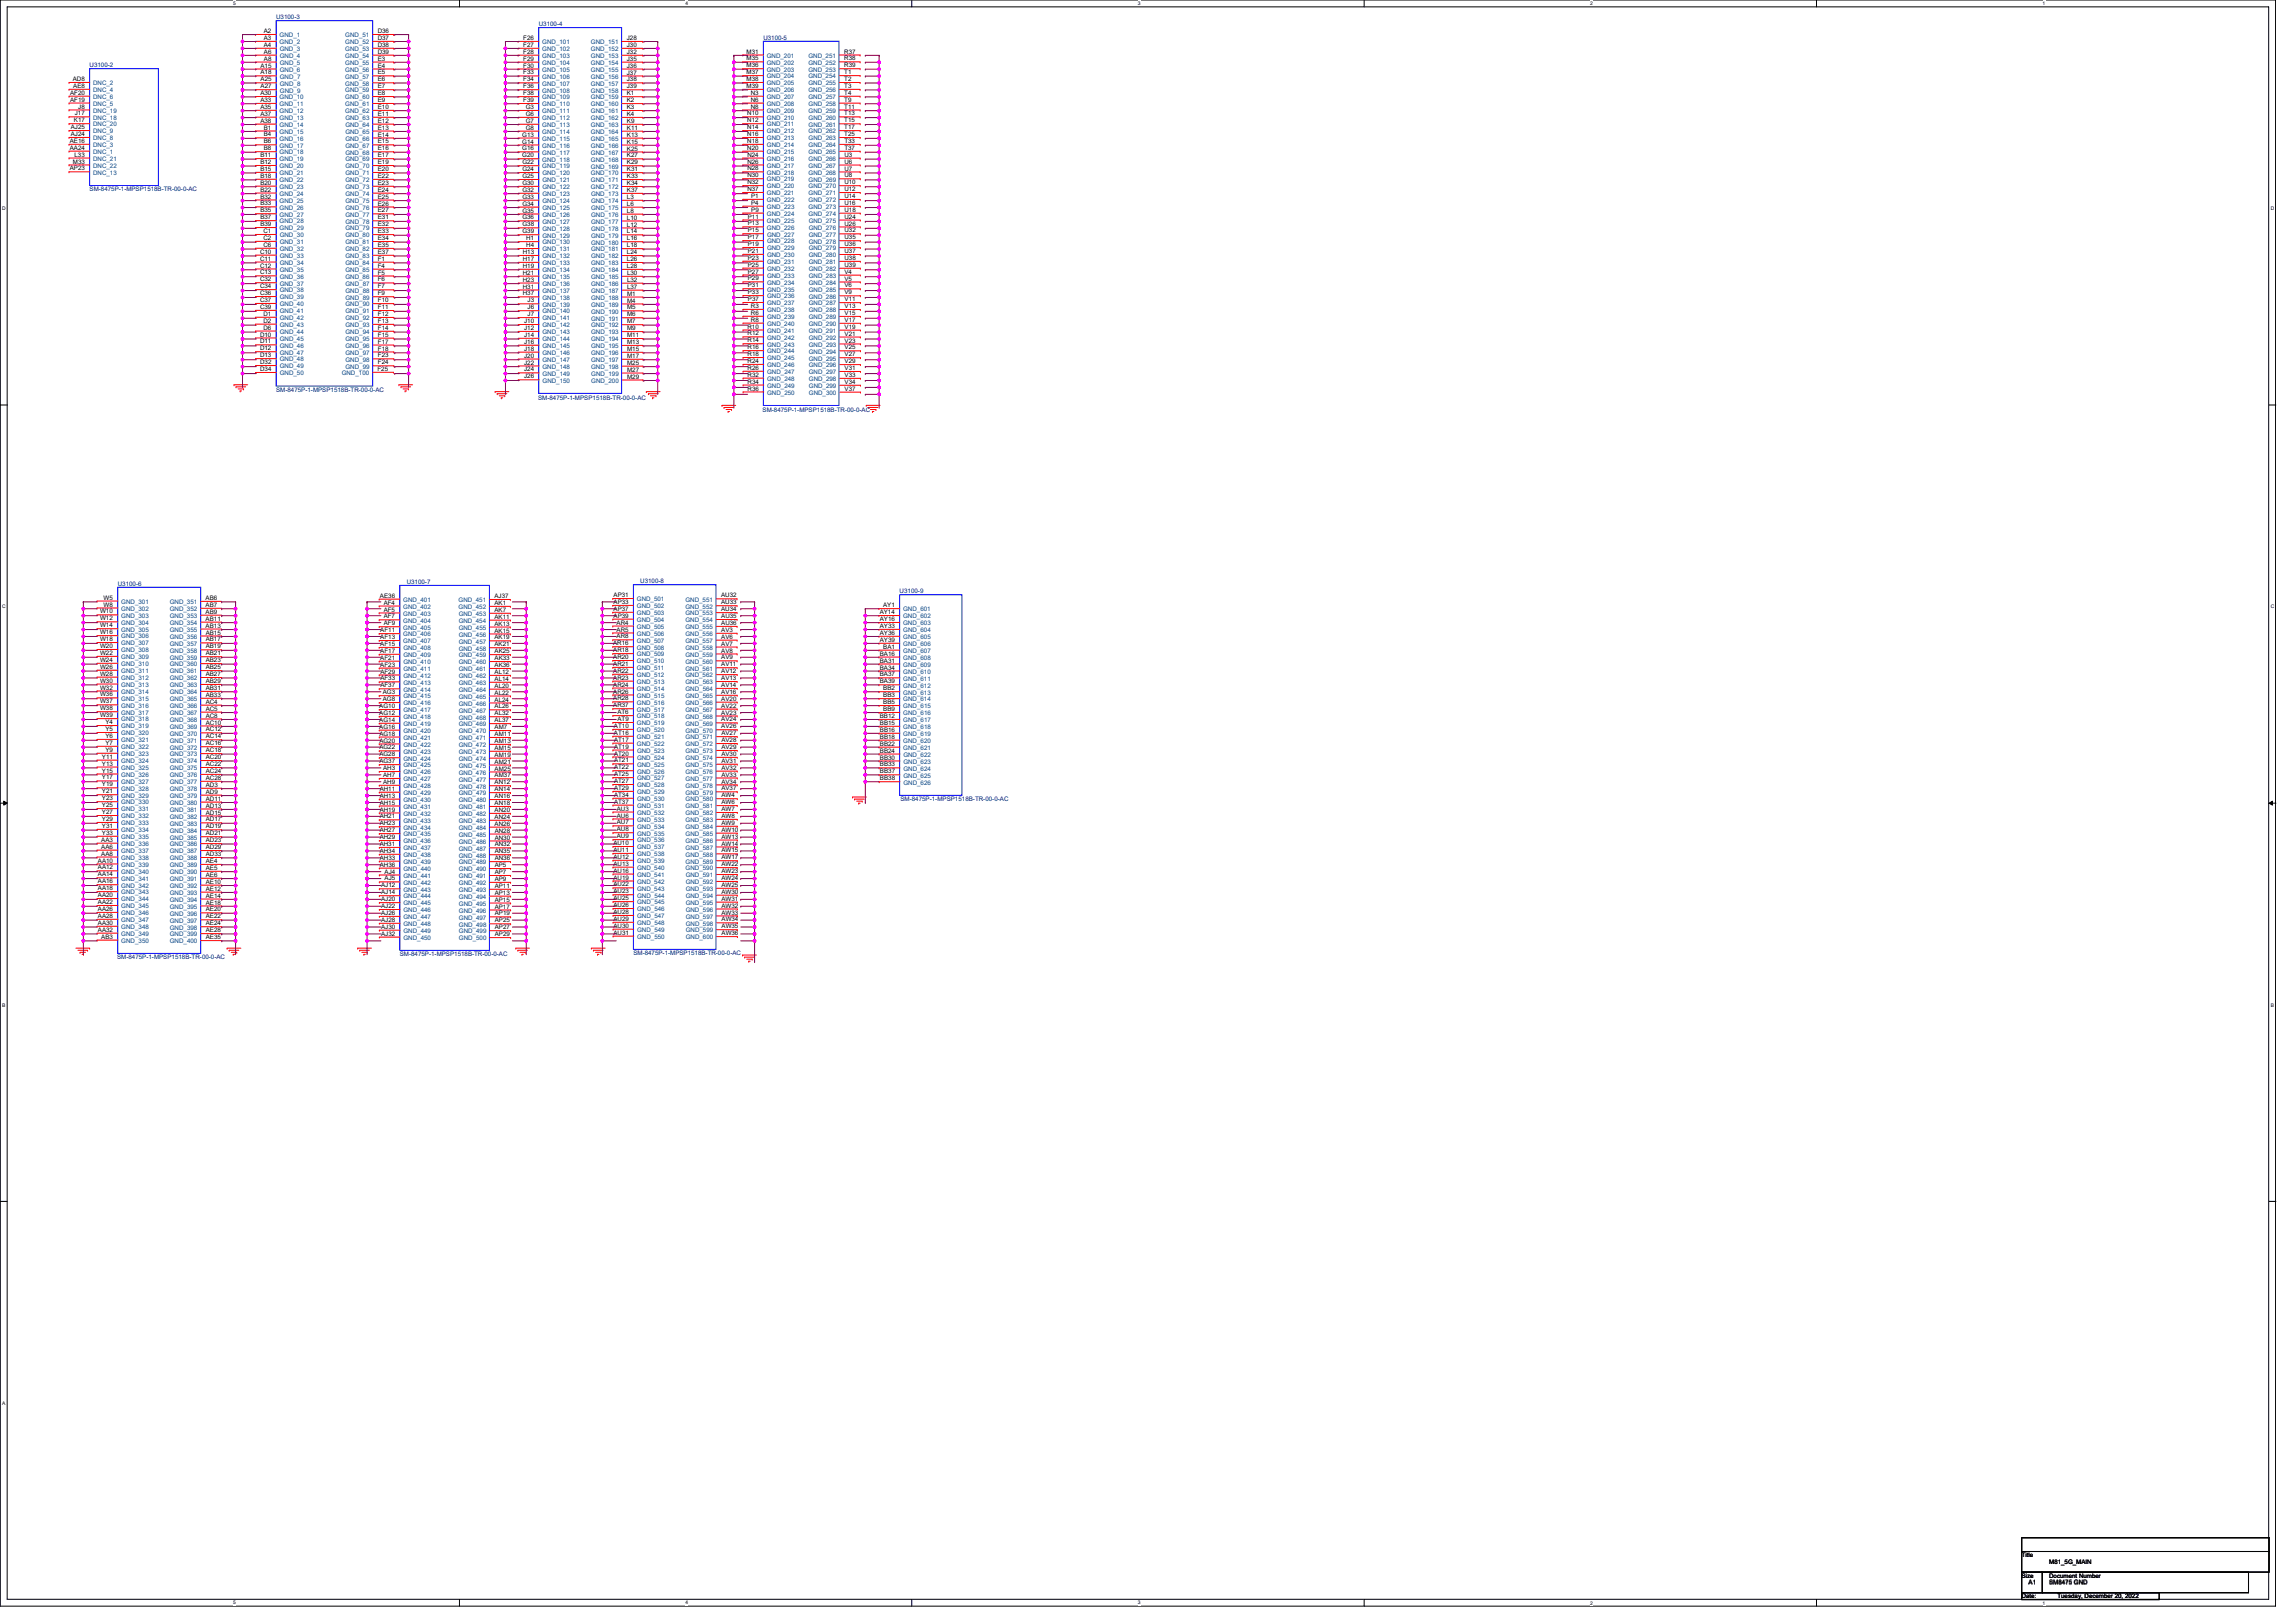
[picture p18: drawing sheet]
<svg xmlns="http://www.w3.org/2000/svg" width="297mm" height="210mm" viewBox="0 0 297 210" stroke-linecap="round" stroke-linejoin="round" font-family="sans-serif">
<defs><g id="words">
<g font-size=".8">
<text x="34.1" y="4.3">A2</text>
<text x="34.1" y="5.2">A3</text>
<text x="48.9" y="4.3">D36</text>
<text x="48.9" y="5.2">D37</text>
<text x="67.7" y="5.2">F26</text>
<text x="81.1" y="5.2">J28</text>
<text x="9.4" y="10.5">AD8</text>
<text x="9.5" y="11.4">AE8</text>
<text x="33.7" y="8.7">A15</text>
<text x="33.7" y="9.6">A18</text>
<text x="33.7" y="10.5">A25</text>
<text x="33.7" y="11.4">A27</text>
<text x="34.1" y="6.1">A4</text>
<text x="34.1" y="7">A6</text>
<text x="34.1" y="7.8">A8</text>
<text x="48.9" y="6.1">D38</text>
<text x="48.9" y="7">D39</text>
<text x="48.9" y="7.8">E3</text>
<text x="48.9" y="8.7">E4</text>
<text x="48.9" y="9.6">E5</text>
<text x="48.9" y="10.5">E6</text>
<text x="48.9" y="11.4">E7</text>
<text x="67.7" y="6.1">F27</text>
<text x="67.7" y="7">F28</text>
<text x="67.7" y="7.9">F29</text>
<text x="67.7" y="8.7">F30</text>
<text x="67.7" y="9.6">F33</text>
<text x="67.7" y="10.5">F34</text>
<text x="67.7" y="11.4">F36</text>
<text x="81.1" y="6.1">J30</text>
<text x="81.1" y="7">J32</text>
<text x="81.1" y="7.9">J35</text>
<text x="81.1" y="8.8">J36</text>
<text x="81.1" y="9.6">J37</text>
<text x="81.1" y="10.5">J38</text>
<text x="81.1" y="11.4">J39</text>
<text x="96.6" y="6.9">M31</text>
<text x="96.6" y="7.8">M35</text>
<text x="96.6" y="8.7">M36</text>
<text x="96.6" y="9.6">M37</text>
<text x="96.6" y="10.5">M38</text>
<text x="96.6" y="11.4">M39</text>
<text x="109.2" y="6.9">R37</text>
<text x="109.2" y="7.8">R38</text>
<text x="109.2" y="8.7">R39</text>
<text x="109.2" y="9.6">T1</text>
<text x="109.2" y="10.5">T2</text>
<text x="109.2" y="11.4">T3</text>
<text x="9.1" y="13.2">AF19</text>
<text x="9.1" y="12.3">AF20</text>
<text x="9.2" y="17.6">AJ24</text>
<text x="9.2" y="16.7">AJ25</text>
<text x="9.6" y="15.8">K17</text>
<text x="9.7" y="14.9">J17</text>
<text x="10.1" y="14">J8</text>
<text x="33.7" y="12.3">A30</text>
<text x="33.7" y="13.2">A33</text>
<text x="33.7" y="14.1">A35</text>
<text x="33.7" y="15">A37</text>
<text x="33.7" y="15.9">A38</text>
<text x="34.1" y="16.8">B1</text>
<text x="34.1" y="17.7">B4</text>
<text x="48.9" y="12.3">E8</text>
<text x="48.9" y="13.2">E9</text>
<text x="48.9" y="14.1">E10</text>
<text x="48.9" y="15">E11</text>
<text x="48.9" y="15.9">E12</text>
<text x="48.9" y="16.8">E13</text>
<text x="48.9" y="17.7">E14</text>
<text x="67.6" y="17.7">G13</text>
<text x="67.7" y="12.3">F38</text>
<text x="67.7" y="13.2">F39</text>
<text x="68" y="14.1">G3</text>
<text x="68" y="15">G6</text>
<text x="68" y="15.9">G7</text>
<text x="68" y="16.8">G8</text>
<text x="81.1" y="12.3">K1</text>
<text x="81.1" y="13.2">K2</text>
<text x="81.1" y="14.1">K3</text>
<text x="81.1" y="15">K4</text>
<text x="81.1" y="15.9">K9</text>
<text x="81.1" y="16.8">K11</text>
<text x="81.1" y="17.7">K13</text>
<text x="96.7" y="14.9">N10</text>
<text x="96.7" y="15.8">N12</text>
<text x="96.7" y="16.7">N14</text>
<text x="96.7" y="17.6">N16</text>
<text x="97.1" y="12.3">N3</text>
<text x="97.1" y="13.2">N6</text>
<text x="97.1" y="14">N8</text>
<text x="109.2" y="12.3">T4</text>
<text x="109.2" y="13.2">T9</text>
<text x="109.2" y="14.1">T11</text>
<text x="109.2" y="14.9">T13</text>
<text x="109.2" y="15.8">T15</text>
<text x="109.2" y="16.7">T17</text>
<text x="109.2" y="17.6">T25</text>
<text x="9" y="19.4">AA24</text>
<text x="9" y="22">AP23</text>
<text x="9" y="18.5">AE16</text>
<text x="9.4" y="21.2">M33</text>
<text x="9.6" y="20.3">L33</text>
<text x="33.7" y="20.3">B11</text>
<text x="33.7" y="21.2">B12</text>
<text x="33.7" y="22.1">B15</text>
<text x="33.7" y="23">B18</text>
<text x="33.7" y="23.9">B20</text>
<text x="34.1" y="18.6">B6</text>
<text x="34.1" y="19.4">B8</text>
<text x="48.9" y="18.6">E15</text>
<text x="48.9" y="19.5">E16</text>
<text x="48.9" y="20.4">E17</text>
<text x="48.9" y="21.2">E19</text>
<text x="48.9" y="22.1">E20</text>
<text x="48.9" y="23">E22</text>
<text x="48.9" y="23.9">E23</text>
<text x="67.6" y="18.6">G14</text>
<text x="67.6" y="19.5">G16</text>
<text x="67.6" y="20.4">G20</text>
<text x="67.6" y="21.3">G22</text>
<text x="67.6" y="22.1">G24</text>
<text x="67.6" y="23">G25</text>
<text x="67.6" y="23.9">G30</text>
<text x="81.1" y="18.6">K15</text>
<text x="81.1" y="19.5">K25</text>
<text x="81.1" y="20.4">K27</text>
<text x="81.1" y="21.3">K29</text>
<text x="81.1" y="22.2">K31</text>
<text x="81.1" y="23.1">K33</text>
<text x="81.1" y="23.9">K34</text>
<text x="96.7" y="18.5">N18</text>
<text x="96.7" y="19.4">N20</text>
<text x="96.7" y="20.3">N24</text>
<text x="96.7" y="21.2">N26</text>
<text x="96.7" y="22.1">N28</text>
<text x="96.7" y="22.9">N30</text>
<text x="96.7" y="23.8">N32</text>
<text x="109.2" y="18.5">T33</text>
<text x="109.2" y="19.4">T37</text>
<text x="109.2" y="20.3">U3</text>
<text x="109.2" y="21.2">U6</text>
<text x="109.2" y="22.1">U7</text>
<text x="109.2" y="23">U8</text>
<text x="109.2" y="23.8">U10</text>
<text x="33.7" y="24.8">B22</text>
<text x="33.7" y="25.7">B32</text>
<text x="33.7" y="26.6">B33</text>
<text x="33.7" y="27.5">B35</text>
<text x="33.7" y="28.4">B37</text>
<text x="33.7" y="29.3">B39</text>
<text x="48.9" y="24.8">E24</text>
<text x="48.9" y="25.7">E25</text>
<text x="48.9" y="26.6">E26</text>
<text x="48.9" y="27.5">E27</text>
<text x="48.9" y="28.4">E31</text>
<text x="48.9" y="29.3">E32</text>
<text x="67.6" y="24.8">G32</text>
<text x="67.6" y="25.7">G33</text>
<text x="67.6" y="26.6">G34</text>
<text x="67.6" y="27.5">G35</text>
<text x="67.6" y="28.4">G36</text>
<text x="67.6" y="29.3">G38</text>
<text x="81.1" y="24.8">K37</text>
<text x="81.1" y="25.7">L3</text>
<text x="81.1" y="26.6">L6</text>
<text x="81.1" y="27.5">L8</text>
<text x="81.1" y="28.4">L10</text>
<text x="81.1" y="29.3">L12</text>
<text x="96.7" y="24.7">N37</text>
<text x="96.7" y="28.3">P11</text>
<text x="96.7" y="29.2">P13</text>
<text x="97.2" y="25.6">P1</text>
<text x="97.2" y="26.5">P4</text>
<text x="97.2" y="27.4">P9</text>
<text x="109.2" y="24.7">U12</text>
<text x="109.2" y="25.6">U14</text>
<text x="109.2" y="26.5">U16</text>
<text x="109.2" y="27.4">U18</text>
<text x="109.2" y="28.3">U24</text>
<text x="109.2" y="29.2">U26</text>
<text x="33.6" y="32.8">C10</text>
<text x="33.6" y="33.7">C11</text>
<text x="33.6" y="34.6">C12</text>
<text x="33.6" y="35.5">C13</text>
<text x="34.1" y="30.2">C1</text>
<text x="34.1" y="31.1">C2</text>
<text x="34.1" y="31.9">C6</text>
<text x="48.9" y="30.2">E33</text>
<text x="48.9" y="31.1">E34</text>
<text x="48.9" y="32">E35</text>
<text x="48.9" y="32.9">E37</text>
<text x="48.9" y="33.7">F1</text>
<text x="48.9" y="34.6">F4</text>
<text x="48.9" y="35.5">F5</text>
<text x="67.6" y="30.2">G39</text>
<text x="67.6" y="32.9">H13</text>
<text x="67.6" y="33.8">H17</text>
<text x="67.6" y="34.7">H19</text>
<text x="67.6" y="35.6">H21</text>
<text x="68.1" y="31.1">H1</text>
<text x="68.1" y="32">H4</text>
<text x="81.1" y="30.2">L14</text>
<text x="81.1" y="31.1">L16</text>
<text x="81.1" y="32">L18</text>
<text x="81.1" y="32.9">L24</text>
<text x="81.1" y="33.8">L26</text>
<text x="81.1" y="34.7">L28</text>
<text x="81.1" y="35.6">L30</text>
<text x="96.7" y="30.1">P15</text>
<text x="96.7" y="31">P17</text>
<text x="96.7" y="31.8">P19</text>
<text x="96.7" y="32.7">P21</text>
<text x="96.7" y="33.6">P23</text>
<text x="96.7" y="34.5">P25</text>
<text x="96.8" y="35.4">P27</text>
<text x="109.2" y="30.1">U32</text>
<text x="109.3" y="31">U35</text>
<text x="109.3" y="31.9">U36</text>
<text x="109.3" y="32.8">U37</text>
<text x="109.3" y="33.6">U38</text>
<text x="109.3" y="34.5">U39</text>
<text x="109.3" y="35.4">V4</text>
<text x="33.6" y="36.4">C32</text>
<text x="33.6" y="37.3">C34</text>
<text x="33.6" y="38.2">C36</text>
<text x="33.6" y="39.1">C37</text>
<text x="33.6" y="40">C39</text>
<text x="34.1" y="40.9">D1</text>
<text x="34.1" y="41.8">D2</text>
<text x="48.9" y="36.4">F6</text>
<text x="48.9" y="37.3">F7</text>
<text x="48.9" y="38.2">F9</text>
<text x="48.9" y="39.1">F10</text>
<text x="48.9" y="40">F11</text>
<text x="48.9" y="40.9">F12</text>
<text x="48.9" y="41.8">F13</text>
<text x="67.6" y="36.4">H23</text>
<text x="67.6" y="37.3">H31</text>
<text x="67.6" y="38.2">H37</text>
<text x="67.8" y="41.8">J10</text>
<text x="68.3" y="39.1">J3</text>
<text x="68.3" y="40">J6</text>
<text x="68.3" y="40.9">J7</text>
<text x="81.1" y="36.5">L32</text>
<text x="81.1" y="37.4">L37</text>
<text x="81.1" y="38.3">M1</text>
<text x="81.1" y="39.1">M4</text>
<text x="81.1" y="40">M5</text>
<text x="81.1" y="40.9">M6</text>
<text x="81.1" y="41.8">M7</text>
<text x="96.8" y="36.3">P29</text>
<text x="96.8" y="37.2">P31</text>
<text x="96.8" y="38.1">P33</text>
<text x="96.8" y="39">P37</text>
<text x="97.2" y="39.9">R3</text>
<text x="97.2" y="40.7">R6</text>
<text x="97.2" y="41.6">R8</text>
<text x="109.3" y="36.3">V5</text>
<text x="109.3" y="37.2">V6</text>
<text x="109.3" y="38.1">V9</text>
<text x="109.3" y="39">V11</text>
<text x="109.3" y="39.9">V13</text>
<text x="109.3" y="40.8">V15</text>
<text x="109.3" y="41.7">V17</text>
<text x="33.6" y="43.6">D10</text>
<text x="33.6" y="44.4">D11</text>
<text x="33.6" y="45.3">D12</text>
<text x="33.6" y="46.2">D13</text>
<text x="33.6" y="47.1">D32</text>
<text x="34.1" y="42.7">D6</text>
<text x="48.8" y="48">F25</text>
<text x="48.9" y="42.7">F14</text>
<text x="48.9" y="43.6">F15</text>
<text x="48.9" y="44.5">F17</text>
<text x="48.9" y="45.4">F18</text>
<text x="48.9" y="46.3">F23</text>
<text x="48.9" y="47.2">F24</text>
<text x="67.8" y="42.7">J12</text>
<text x="67.8" y="43.6">J14</text>
<text x="67.8" y="44.5">J16</text>
<text x="67.8" y="45.4">J18</text>
<text x="67.8" y="46.3">J20</text>
<text x="67.8" y="47.2">J22</text>
<text x="81.1" y="42.7">M9</text>
<text x="81.1" y="43.6">M11</text>
<text x="81.1" y="44.5">M13</text>
<text x="81.1" y="45.4">M15</text>
<text x="81.1" y="46.3">M17</text>
<text x="81.1" y="47.2">M25</text>
<text x="96.7" y="42.5">R10</text>
<text x="96.7" y="43.4">R12</text>
<text x="96.7" y="44.3">R14</text>
<text x="96.7" y="45.2">R16</text>
<text x="96.7" y="46.1">R18</text>
<text x="96.7" y="47">R24</text>
<text x="96.7" y="47.9">R26</text>
<text x="109.3" y="42.5">V19</text>
<text x="109.3" y="43.4">V21</text>
<text x="109.3" y="44.3">V23</text>
<text x="109.3" y="45.2">V25</text>
<text x="109.3" y="46.1">V27</text>
<text x="109.3" y="47">V29</text>
<text x="109.3" y="47.9">V31</text>
<text x="33.6" y="48">D34</text>
<text x="67.8" y="48.1">J24</text>
<text x="67.8" y="49">J26</text>
<text x="81.1" y="48.1">M27</text>
<text x="81.1" y="49">M29</text>
<text x="96.7" y="48.8">R32</text>
<text x="96.7" y="49.6">R34</text>
<text x="96.7" y="50.5">R36</text>
<text x="109.3" y="48.8">V33</text>
<text x="109.3" y="49.7">V34</text>
<text x="109.3" y="50.6">V37</text>
<text x="13.4" y="77.6">W5</text>
<text x="26.6" y="77.6">AB6</text>
<text x="49.2" y="77.4">AE36</text>
<text x="64" y="77.4">AJ37</text>
<text x="79.4" y="77.3">AP31</text>
<text x="93.3" y="77.3">AU32</text>
<text x="12.9" y="79.4">W10</text>
<text x="12.9" y="80.3">W12</text>
<text x="12.9" y="81.2">W14</text>
<text x="12.9" y="82.1">W16</text>
<text x="12.9" y="83">W18</text>
<text x="12.9" y="83.9">W20</text>
<text x="13.4" y="78.5">W8</text>
<text x="26.6" y="78.5">AB7</text>
<text x="26.6" y="79.4">AB9</text>
<text x="26.6" y="80.3">AB11</text>
<text x="26.6" y="81.2">AB13</text>
<text x="26.6" y="82.1">AB15</text>
<text x="26.6" y="83">AB17</text>
<text x="26.6" y="83.9">AB19</text>
<text x="49.2" y="81.8">AF11</text>
<text x="49.2" y="82.7">AF13</text>
<text x="49.2" y="83.6">AF15</text>
<text x="49.6" y="78.2">AF4</text>
<text x="49.6" y="79.1">AF5</text>
<text x="49.6" y="80">AF7</text>
<text x="49.6" y="80.9">AF9</text>
<text x="64" y="78.3">AK1</text>
<text x="64" y="79.2">AK7</text>
<text x="64" y="80.1">AK11</text>
<text x="64" y="81">AK13</text>
<text x="64" y="81.9">AK15</text>
<text x="64" y="82.8">AK19</text>
<text x="64" y="83.6">AK21</text>
<text x="79.3" y="83.5">AR16</text>
<text x="79.4" y="78.2">AP33</text>
<text x="79.4" y="79.1">AP37</text>
<text x="79.4" y="79.9">AP39</text>
<text x="79.8" y="80.8">AR4</text>
<text x="79.8" y="81.7">AR5</text>
<text x="79.8" y="82.6">AR8</text>
<text x="93.3" y="78.2">AU33</text>
<text x="93.3" y="79.1">AU34</text>
<text x="93.3" y="80">AU35</text>
<text x="93.3" y="80.9">AU36</text>
<text x="93.3" y="81.8">AV3</text>
<text x="93.3" y="82.7">AV6</text>
<text x="93.3" y="83.6">AV7</text>
<text x="113.8" y="79.5">AY14</text>
<text x="113.8" y="80.4">AY16</text>
<text x="113.8" y="81.3">AY33</text>
<text x="113.8" y="82.2">AY36</text>
<text x="113.8" y="83.1">AY39</text>
<text x="114.3" y="78.6">AY1</text>
<text x="114.3" y="84">BA1</text>
<text x="12.9" y="84.8">W22</text>
<text x="12.9" y="85.7">W24</text>
<text x="12.9" y="86.6">W26</text>
<text x="12.9" y="87.4">W28</text>
<text x="12.9" y="88.3">W30</text>
<text x="12.9" y="89.2">W32</text>
<text x="26.6" y="84.8">AB21</text>
<text x="26.6" y="85.7">AB23</text>
<text x="26.6" y="86.6">AB25</text>
<text x="26.6" y="87.5">AB27</text>
<text x="26.6" y="88.4">AB29</text>
<text x="26.6" y="89.3">AB31</text>
<text x="49.2" y="84.5">AF17</text>
<text x="49.2" y="85.4">AF21</text>
<text x="49.2" y="86.3">AF23</text>
<text x="49.2" y="87.2">AF29</text>
<text x="49.2" y="88.1">AF33</text>
<text x="49.2" y="89">AF37</text>
<text x="49.5" y="89.8">AG3</text>
<text x="64" y="84.5">AK25</text>
<text x="64" y="85.4">AK33</text>
<text x="64" y="86.3">AK36</text>
<text x="64" y="87.2">AL12</text>
<text x="64" y="88.1">AL14</text>
<text x="64" y="89">AL20</text>
<text x="64" y="89.9">AL22</text>
<text x="79.3" y="84.4">AR18</text>
<text x="79.3" y="85.3">AR20</text>
<text x="79.3" y="86.2">AR21</text>
<text x="79.3" y="87.1">AR22</text>
<text x="79.3" y="88">AR23</text>
<text x="79.3" y="88.9">AR24</text>
<text x="79.3" y="89.8">AR26</text>
<text x="93.3" y="84.4">AV8</text>
<text x="93.3" y="85.3">AV9</text>
<text x="93.3" y="86.2">AV11</text>
<text x="93.3" y="87.1">AV12</text>
<text x="93.3" y="88">AV13</text>
<text x="93.3" y="88.9">AV14</text>
<text x="93.3" y="89.8">AV16</text>
<text x="113.8" y="84.9">BA16</text>
<text x="113.8" y="85.7">BA31</text>
<text x="113.8" y="86.6">BA34</text>
<text x="113.8" y="87.5">BA37</text>
<text x="113.8" y="88.4">BA39</text>
<text x="114.3" y="89.3">BB2</text>
<text x="12.9" y="90.1">W36</text>
<text x="12.9" y="91">W37</text>
<text x="12.9" y="91.9">W38</text>
<text x="12.9" y="92.8">W39</text>
<text x="13.6" y="93.7">Y4</text>
<text x="13.6" y="94.6">Y5</text>
<text x="13.6" y="95.5">Y6</text>
<text x="26.6" y="90.2">AB33</text>
<text x="26.6" y="91.1">AC4</text>
<text x="26.6" y="92">AC5</text>
<text x="26.6" y="92.9">AC8</text>
<text x="26.6" y="93.8">AC10</text>
<text x="26.6" y="94.7">AC12</text>
<text x="26.6" y="95.6">AC14</text>
<text x="49.1" y="91.6">AG10</text>
<text x="49.1" y="92.5">AG12</text>
<text x="49.1" y="93.4">AG14</text>
<text x="49.1" y="94.3">AG16</text>
<text x="49.1" y="95.2">AG18</text>
<text x="49.5" y="90.7">AG8</text>
<text x="64" y="90.8">AL24</text>
<text x="64" y="91.7">AL26</text>
<text x="64" y="92.6">AL32</text>
<text x="64" y="93.5">AL37</text>
<text x="64" y="94.4">AM7</text>
<text x="64" y="95.2">AM11</text>
<text x="79.3" y="90.6">AR28</text>
<text x="79.3" y="91.5">AR37</text>
<text x="79.4" y="94.2">AT10</text>
<text x="79.4" y="95.1">AT16</text>
<text x="79.4" y="96">AT17</text>
<text x="79.9" y="92.4">AT6</text>
<text x="79.9" y="93.3">AT9</text>
<text x="93.3" y="90.7">AV20</text>
<text x="93.3" y="91.6">AV22</text>
<text x="93.3" y="92.5">AV23</text>
<text x="93.3" y="93.4">AV24</text>
<text x="93.3" y="94.3">AV26</text>
<text x="93.3" y="95.1">AV27</text>
<text x="113.8" y="92.9">BB12</text>
<text x="113.8" y="93.8">BB15</text>
<text x="113.8" y="94.7">BB16</text>
<text x="113.8" y="95.6">BB18</text>
<text x="114.3" y="90.2">BB3</text>
<text x="114.3" y="91.1">BB5</text>
<text x="114.3" y="92">BB9</text>
<text x="13.2" y="98.2">Y11</text>
<text x="13.2" y="99.1">Y13</text>
<text x="13.2" y="100">Y15</text>
<text x="13.2" y="100.9">Y17</text>
<text x="13.2" y="101.8">Y19</text>
<text x="13.6" y="96.4">Y7</text>
<text x="13.6" y="97.3">Y9</text>
<text x="26.6" y="96.4">AC16</text>
<text x="26.6" y="97.3">AC18</text>
<text x="26.6" y="98.2">AC20</text>
<text x="26.6" y="99.1">AC22</text>
<text x="26.6" y="100">AC24</text>
<text x="26.6" y="100.9">AC28</text>
<text x="26.6" y="101.8">AD3</text>
<text x="49.1" y="96.1">AG20</text>
<text x="49.1" y="97">AG22</text>
<text x="49.1" y="97.9">AG28</text>
<text x="49.1" y="98.8">AG37</text>
<text x="49.6" y="99.7">AH3</text>
<text x="49.6" y="100.6">AH7</text>
<text x="49.6" y="101.4">AH9</text>
<text x="64" y="96.1">AM13</text>
<text x="64" y="97">AM15</text>
<text x="64" y="97.9">AM19</text>
<text x="64" y="98.8">AM21</text>
<text x="64" y="99.7">AM25</text>
<text x="64" y="100.6">AM37</text>
<text x="64" y="101.5">AN12</text>
<text x="79.4" y="96.9">AT19</text>
<text x="79.4" y="97.8">AT20</text>
<text x="79.4" y="98.7">AT21</text>
<text x="79.4" y="99.6">AT22</text>
<text x="79.4" y="100.4">AT25</text>
<text x="79.4" y="101.3">AT27</text>
<text x="93.3" y="96">AV28</text>
<text x="93.3" y="96.9">AV29</text>
<text x="93.3" y="97.8">AV30</text>
<text x="93.3" y="98.7">AV31</text>
<text x="93.3" y="99.6">AV32</text>
<text x="93.3" y="100.5">AV33</text>
<text x="93.3" y="101.4">AV34</text>
<text x="113.8" y="96.5">BB22</text>
<text x="113.8" y="97.4">BB24</text>
<text x="113.8" y="98.3">BB30</text>
<text x="113.8" y="99.2">BB33</text>
<text x="113.8" y="100.1">BB37</text>
<text x="113.8" y="101">BB38</text>
<text x="13.2" y="102.7">Y21</text>
<text x="13.2" y="103.6">Y23</text>
<text x="13.2" y="104.5">Y25</text>
<text x="13.2" y="105.4">Y27</text>
<text x="13.2" y="106.2">Y29</text>
<text x="13.2" y="107.1">Y31</text>
<text x="26.6" y="102.7">AD9</text>
<text x="26.6" y="103.6">AD11</text>
<text x="26.6" y="104.5">AD13</text>
<text x="26.6" y="105.4">AD15</text>
<text x="26.6" y="106.3">AD17</text>
<text x="26.6" y="107.2">AD19</text>
<text x="49.1" y="102.3">AH11</text>
<text x="49.1" y="103.2">AH13</text>
<text x="49.1" y="104.1">AH15</text>
<text x="49.1" y="105">AH19</text>
<text x="49.1" y="105.9">AH21</text>
<text x="49.1" y="106.8">AH23</text>
<text x="49.1" y="107.7">AH27</text>
<text x="64" y="102.4">AN14</text>
<text x="64" y="103.3">AN16</text>
<text x="64" y="104.2">AN18</text>
<text x="64" y="105.1">AN20</text>
<text x="64" y="106">AN24</text>
<text x="64" y="106.9">AN26</text>
<text x="64" y="107.8">AN28</text>
<text x="79.4" y="102.2">AT29</text>
<text x="79.4" y="103.1">AT34</text>
<text x="79.4" y="104">AT37</text>
<text x="79.8" y="104.9">AU3</text>
<text x="79.8" y="105.8">AU6</text>
<text x="79.8" y="106.7">AU7</text>
<text x="79.8" y="107.6">AU8</text>
<text x="93.3" y="102.3">AV37</text>
<text x="93.3" y="103.2">AW4</text>
<text x="93.3" y="104.1">AW6</text>
<text x="93.3" y="105">AW7</text>
<text x="93.3" y="105.9">AW8</text>
<text x="93.3" y="106.7">AW9</text>
<text x="93.3" y="107.6">AW10</text>
<text x="12.7" y="111.6">AA10</text>
<text x="12.7" y="112.5">AA12</text>
<text x="12.7" y="113.4">AA14</text>
<text x="13.1" y="108.9">AA3</text>
<text x="13.1" y="109.8">AA6</text>
<text x="13.1" y="110.7">AA8</text>
<text x="13.2" y="108">Y33</text>
<text x="26.6" y="108.1">AD21</text>
<text x="26.6" y="109">AD23</text>
<text x="26.6" y="109.9">AD29</text>
<text x="26.6" y="110.8">AD33</text>
<text x="26.6" y="111.7">AE4</text>
<text x="26.6" y="112.6">AE5</text>
<text x="26.6" y="113.5">AE6</text>
<text x="49.1" y="108.6">AH29</text>
<text x="49.1" y="109.5">AH31</text>
<text x="49.1" y="110.4">AH34</text>
<text x="49.1" y="111.3">AH33</text>
<text x="49.1" y="112.2">AH36</text>
<text x="49.8" y="113.1">AJ4</text>
<text x="49.8" y="113.9">AJ5</text>
<text x="64" y="108.6">AN30</text>
<text x="64" y="109.5">AN32</text>
<text x="64" y="110.4">AN35</text>
<text x="64" y="111.3">AN36</text>
<text x="64" y="112.2">AP5</text>
<text x="64" y="113.1">AP7</text>
<text x="79.4" y="109.4">AU10</text>
<text x="79.4" y="110.3">AU11</text>
<text x="79.4" y="111.1">AU12</text>
<text x="79.4" y="112">AU13</text>
<text x="79.4" y="112.9">AU16</text>
<text x="79.4" y="113.8">AU19</text>
<text x="79.8" y="108.5">AU9</text>
<text x="93.3" y="108.5">AW13</text>
<text x="93.3" y="109.4">AW14</text>
<text x="93.3" y="110.3">AW15</text>
<text x="93.3" y="111.2">AW17</text>
<text x="93.3" y="112.1">AW22</text>
<text x="93.3" y="113">AW23</text>
<text x="93.3" y="113.9">AW24</text>
<text x="12.7" y="114.3">AA16</text>
<text x="12.7" y="115.2">AA18</text>
<text x="12.7" y="116.1">AA20</text>
<text x="12.7" y="117">AA22</text>
<text x="12.7" y="117.9">AA26</text>
<text x="12.7" y="118.8">AA28</text>
<text x="12.7" y="119.7">AA30</text>
<text x="26.6" y="114.4">AE10</text>
<text x="26.6" y="115.3">AE12</text>
<text x="26.6" y="116.2">AE14</text>
<text x="26.6" y="117.1">AE18</text>
<text x="26.6" y="118">AE20</text>
<text x="26.6" y="118.8">AE22</text>
<text x="26.6" y="119.7">AE24</text>
<text x="49.3" y="114.8">AJ12</text>
<text x="49.3" y="115.7">AJ14</text>
<text x="49.3" y="116.6">AJ20</text>
<text x="49.3" y="117.5">AJ22</text>
<text x="49.3" y="118.4">AJ26</text>
<text x="49.3" y="119.3">AJ28</text>
<text x="64" y="114">AP9</text>
<text x="64" y="114.9">AP11</text>
<text x="64" y="115.8">AP13</text>
<text x="64" y="116.7">AP15</text>
<text x="64" y="117.6">AP17</text>
<text x="64" y="118.5">AP19</text>
<text x="64" y="119.4">AP25</text>
<text x="79.4" y="114.7">AU22</text>
<text x="79.4" y="115.6">AU23</text>
<text x="79.4" y="116.5">AU25</text>
<text x="79.4" y="117.4">AU26</text>
<text x="79.4" y="118.3">AU28</text>
<text x="79.4" y="119.2">AU29</text>
<text x="93.3" y="114.8">AW25</text>
<text x="93.3" y="115.7">AW30</text>
<text x="93.3" y="116.6">AW31</text>
<text x="93.3" y="117.5">AW32</text>
<text x="93.3" y="118.3">AW33</text>
<text x="93.3" y="119.2">AW34</text>
<text x="12.7" y="120.6">AA32</text>
<text x="13.1" y="121.5">AB3</text>
<text x="26.6" y="120.6">AE28</text>
<text x="26.6" y="121.5">AE35</text>
<text x="49.3" y="120.2">AJ30</text>
<text x="49.3" y="121.1">AJ32</text>
<text x="64" y="120.3">AP27</text>
<text x="64" y="121.2">AP29</text>
<text x="79.4" y="120.1">AU30</text>
<text x="79.4" y="121">AU31</text>
<text x="93.3" y="120.1">AW35</text>
<text x="93.3" y="121">AW36</text>
<text x="261.5" y="201.5">Title</text>
<text x="265.1" y="202.4">M81_5G_MAIN</text>
<text x="261.5" y="204.2">Size</text>
<text x="261.5" y="206.8">Date:</text>
<text x="262.4" y="205">A1</text>
<text x="265.1" y="204.2">Document Number</text>
<text x="265.1" y="205">SM8475 GND</text>
<text x="266.2" y="206.8">Tuesday, December 20, 2022</text>
</g>
<g font-size=".8" fill="#000080">
<text x="35.7" y="2.5">U3100-3</text>
<text x="69.7" y="3.4">U3100-4</text>
<text x="98.8" y="5.2">U3100-5</text>
<text x="11.6" y="8.7">U3100-2</text>
<text x="11.6" y="24.7">SM-8475P-1-MPSP1518B-TR-00-0-AC</text>
<text x="35.7" y="50.7">SM-8475P-1-MPSP1518B-TR-00-0-AC</text>
<text x="69.6" y="51.8">SM-8475P-1-MPSP1518B-TR-00-0-AC</text>
<text x="98.7" y="53.3">SM-8475P-1-MPSP1518B-TR-00-0-AC</text>
<text x="15.2" y="75.8">U3100-6</text>
<text x="52.6" y="75.6">U3100-7</text>
<text x="82.8" y="75.5">U3100-8</text>
<text x="116.4" y="76.8">U3100-9</text>
<text x="116.5" y="103.6">SM-8475P-1-MPSP1518B-TR-00-0-AC</text>
<text x="15.1" y="124.1">SM-8475P-1-MPSP1518B-TR-00-0-AC</text>
<text x="51.7" y="123.7">SM-8475P-1-MPSP1518B-TR-00-0-AC</text>
<text x="81.9" y="123.6">SM-8475P-1-MPSP1518B-TR-00-0-AC</text>
</g>
<g font-size=".8" fill="#004080">
<text x="36.2" y="4.8">GND_1</text>
<text x="36.2" y="5.7">GND_2</text>
<text x="44.7" y="4.8">GND_51</text>
<text x="44.7" y="5.7">GND_52</text>
<text x="70.1" y="5.7">GND_101</text>
<text x="76.4" y="5.7">GND_151</text>
<text x="12" y="11">DNC_2</text>
<text x="12" y="11.9">DNC_4</text>
<text x="36.2" y="6.6">GND_3</text>
<text x="36.2" y="7.5">GND_4</text>
<text x="36.2" y="8.4">GND_5</text>
<text x="36.2" y="9.3">GND_6</text>
<text x="36.2" y="10.2">GND_7</text>
<text x="36.2" y="11.1">GND_8</text>
<text x="36.2" y="12">GND_9</text>
<text x="44.7" y="6.6">GND_53</text>
<text x="44.7" y="7.5">GND_54</text>
<text x="44.7" y="8.4">GND_55</text>
<text x="44.7" y="9.3">GND_56</text>
<text x="44.7" y="10.2">GND_57</text>
<text x="44.7" y="11.1">GND_58</text>
<text x="44.7" y="12">GND_59</text>
<text x="70.2" y="6.6">GND_102</text>
<text x="70.2" y="7.5">GND_103</text>
<text x="70.2" y="8.4">GND_104</text>
<text x="70.2" y="9.3">GND_105</text>
<text x="70.2" y="10.2">GND_106</text>
<text x="70.2" y="11.1">GND_107</text>
<text x="70.2" y="12">GND_108</text>
<text x="76.4" y="6.6">GND_152</text>
<text x="76.4" y="7.5">GND_153</text>
<text x="76.4" y="8.4">GND_154</text>
<text x="76.4" y="9.3">GND_155</text>
<text x="76.4" y="10.2">GND_156</text>
<text x="76.4" y="11.1">GND_157</text>
<text x="76.4" y="12">GND_158</text>
<text x="99.2" y="7.5">GND_201</text>
<text x="99.2" y="8.4">GND_202</text>
<text x="99.2" y="9.3">GND_203</text>
<text x="99.2" y="10.1">GND_204</text>
<text x="99.2" y="11">GND_205</text>
<text x="99.2" y="11.9">GND_206</text>
<text x="104.6" y="7.5">GND_251</text>
<text x="104.6" y="8.4">GND_252</text>
<text x="104.6" y="9.3">GND_253</text>
<text x="104.6" y="10.1">GND_254</text>
<text x="104.6" y="11">GND_255</text>
<text x="104.6" y="11.9">GND_256</text>
<text x="12" y="15.5">DNC_18</text>
<text x="12" y="14.6">DNC_19</text>
<text x="12" y="16.4">DNC_20</text>
<text x="12" y="13.7">DNC_5</text>
<text x="12" y="12.8">DNC_6</text>
<text x="12" y="17.3">DNC_9</text>
<text x="36.2" y="12.9">GND_10</text>
<text x="36.2" y="13.7">GND_11</text>
<text x="36.2" y="14.6">GND_12</text>
<text x="36.2" y="15.5">GND_13</text>
<text x="36.2" y="16.4">GND_14</text>
<text x="36.2" y="17.3">GND_15</text>
<text x="44.7" y="12.9">GND_60</text>
<text x="44.7" y="13.8">GND_61</text>
<text x="44.7" y="14.6">GND_62</text>
<text x="44.7" y="15.5">GND_63</text>
<text x="44.7" y="16.4">GND_64</text>
<text x="44.7" y="17.3">GND_65</text>
<text x="70.2" y="12.9">GND_109</text>
<text x="70.2" y="13.8">GND_110</text>
<text x="70.2" y="14.7">GND_111</text>
<text x="70.2" y="15.5">GND_112</text>
<text x="70.2" y="16.4">GND_113</text>
<text x="70.2" y="17.3">GND_114</text>
<text x="76.4" y="12.9">GND_159</text>
<text x="76.4" y="13.8">GND_160</text>
<text x="76.5" y="14.7">GND_161</text>
<text x="76.5" y="15.6">GND_162</text>
<text x="76.5" y="16.4">GND_163</text>
<text x="76.5" y="17.3">GND_164</text>
<text x="99.2" y="12.8">GND_207</text>
<text x="99.2" y="13.7">GND_208</text>
<text x="99.2" y="14.6">GND_209</text>
<text x="99.2" y="15.5">GND_210</text>
<text x="99.2" y="16.4">GND_211</text>
<text x="99.2" y="17.3">GND_212</text>
<text x="104.6" y="12.8">GND_257</text>
<text x="104.6" y="13.7">GND_258</text>
<text x="104.6" y="14.6">GND_259</text>
<text x="104.6" y="15.5">GND_260</text>
<text x="104.6" y="16.4">GND_261</text>
<text x="104.6" y="17.3">GND_262</text>
<text x="12" y="19.9">DNC_1</text>
<text x="12" y="22.6">DNC_13</text>
<text x="12" y="20.8">DNC_21</text>
<text x="12" y="21.7">DNC_22</text>
<text x="12" y="19">DNC_3</text>
<text x="12" y="18.1">DNC_8</text>
<text x="36.2" y="18.2">GND_16</text>
<text x="36.2" y="19.1">GND_17</text>
<text x="36.2" y="20">GND_18</text>
<text x="36.2" y="20.9">GND_19</text>
<text x="36.2" y="21.8">GND_20</text>
<text x="36.2" y="22.7">GND_21</text>
<text x="36.2" y="23.6">GND_22</text>
<text x="44.7" y="18.2">GND_66</text>
<text x="44.7" y="19.1">GND_67</text>
<text x="44.7" y="20">GND_68</text>
<text x="44.7" y="20.9">GND_69</text>
<text x="44.7" y="21.8">GND_70</text>
<text x="44.7" y="22.7">GND_71</text>
<text x="44.7" y="23.6">GND_72</text>
<text x="70.2" y="18.2">GND_115</text>
<text x="70.2" y="19.1">GND_116</text>
<text x="70.2" y="20">GND_117</text>
<text x="70.2" y="20.9">GND_118</text>
<text x="70.2" y="21.8">GND_119</text>
<text x="70.2" y="22.7">GND_120</text>
<text x="70.2" y="23.6">GND_121</text>
<text x="76.5" y="18.2">GND_165</text>
<text x="76.5" y="19.1">GND_166</text>
<text x="76.5" y="20">GND_167</text>
<text x="76.5" y="20.9">GND_168</text>
<text x="76.5" y="21.8">GND_169</text>
<text x="76.5" y="22.7">GND_170</text>
<text x="76.5" y="23.6">GND_171</text>
<text x="99.2" y="18.1">GND_213</text>
<text x="99.2" y="19">GND_214</text>
<text x="99.2" y="19.9">GND_215</text>
<text x="99.2" y="20.8">GND_216</text>
<text x="99.2" y="21.7">GND_217</text>
<text x="99.2" y="22.6">GND_218</text>
<text x="99.2" y="23.5">GND_219</text>
<text x="104.6" y="18.2">GND_263</text>
<text x="104.6" y="19">GND_264</text>
<text x="104.6" y="19.9">GND_265</text>
<text x="104.6" y="20.8">GND_266</text>
<text x="104.6" y="21.7">GND_267</text>
<text x="104.6" y="22.6">GND_268</text>
<text x="104.6" y="23.5">GND_269</text>
<text x="36.2" y="24.5">GND_23</text>
<text x="36.2" y="25.3">GND_24</text>
<text x="36.2" y="26.2">GND_25</text>
<text x="36.2" y="27.1">GND_26</text>
<text x="36.2" y="28">GND_27</text>
<text x="36.2" y="28.9">GND_28</text>
<text x="36.2" y="29.8">GND_29</text>
<text x="44.7" y="24.5">GND_73</text>
<text x="44.7" y="25.4">GND_74</text>
<text x="44.7" y="26.3">GND_75</text>
<text x="44.7" y="27.1">GND_76</text>
<text x="44.7" y="28">GND_77</text>
<text x="44.7" y="28.9">GND_78</text>
<text x="44.7" y="29.8">GND_79</text>
<text x="70.2" y="24.5">GND_122</text>
<text x="70.2" y="25.4">GND_123</text>
<text x="70.2" y="26.3">GND_124</text>
<text x="70.2" y="27.2">GND_125</text>
<text x="70.2" y="28.1">GND_126</text>
<text x="70.2" y="28.9">GND_127</text>
<text x="70.2" y="29.8">GND_128</text>
<text x="76.5" y="24.5">GND_172</text>
<text x="76.5" y="25.4">GND_173</text>
<text x="76.5" y="26.3">GND_174</text>
<text x="76.5" y="27.2">GND_175</text>
<text x="76.5" y="28.1">GND_176</text>
<text x="76.5" y="29">GND_177</text>
<text x="76.5" y="29.9">GND_178</text>
<text x="99.2" y="24.4">GND_220</text>
<text x="99.2" y="25.3">GND_221</text>
<text x="99.2" y="26.2">GND_222</text>
<text x="99.2" y="27">GND_223</text>
<text x="99.2" y="27.9">GND_224</text>
<text x="99.2" y="28.8">GND_225</text>
<text x="99.2" y="29.7">GND_226</text>
<text x="104.6" y="24.4">GND_270</text>
<text x="104.6" y="25.3">GND_271</text>
<text x="104.6" y="26.2">GND_272</text>
<text x="104.6" y="27.1">GND_273</text>
<text x="104.6" y="28">GND_274</text>
<text x="104.6" y="28.8">GND_275</text>
<text x="104.6" y="29.7">GND_276</text>
<text x="36.2" y="30.7">GND_30</text>
<text x="36.2" y="31.6">GND_31</text>
<text x="36.2" y="32.5">GND_32</text>
<text x="36.2" y="33.4">GND_33</text>
<text x="36.2" y="34.3">GND_34</text>
<text x="36.2" y="35.2">GND_35</text>
<text x="44.7" y="30.7">GND_80</text>
<text x="44.7" y="31.6">GND_81</text>
<text x="44.7" y="32.5">GND_82</text>
<text x="44.7" y="33.4">GND_83</text>
<text x="44.7" y="34.3">GND_84</text>
<text x="44.7" y="35.2">GND_85</text>
<text x="70.2" y="30.7">GND_129</text>
<text x="70.2" y="31.6">GND_130</text>
<text x="70.2" y="32.5">GND_131</text>
<text x="70.2" y="33.4">GND_132</text>
<text x="70.2" y="34.3">GND_133</text>
<text x="70.2" y="35.2">GND_134</text>
<text x="76.5" y="30.8">GND_179</text>
<text x="76.5" y="31.6">GND_180</text>
<text x="76.5" y="32.5">GND_181</text>
<text x="76.5" y="33.4">GND_182</text>
<text x="76.5" y="34.3">GND_183</text>
<text x="76.5" y="35.2">GND_184</text>
<text x="99.2" y="30.6">GND_227</text>
<text x="99.2" y="31.5">GND_228</text>
<text x="99.2" y="32.4">GND_229</text>
<text x="99.2" y="33.3">GND_230</text>
<text x="99.2" y="34.2">GND_231</text>
<text x="99.2" y="35.1">GND_232</text>
<text x="99.2" y="35.9">GND_233</text>
<text x="104.6" y="30.6">GND_277</text>
<text x="104.6" y="31.5">GND_278</text>
<text x="104.6" y="32.4">GND_279</text>
<text x="104.6" y="33.3">GND_280</text>
<text x="104.6" y="34.2">GND_281</text>
<text x="104.6" y="35.1">GND_282</text>
<text x="104.6" y="36">GND_283</text>
<text x="36.2" y="36.1">GND_36</text>
<text x="36.2" y="37">GND_37</text>
<text x="36.2" y="37.8">GND_38</text>
<text x="36.2" y="38.7">GND_39</text>
<text x="36.2" y="39.6">GND_40</text>
<text x="36.2" y="40.5">GND_41</text>
<text x="36.2" y="41.4">GND_42</text>
<text x="44.7" y="36.1">GND_86</text>
<text x="44.7" y="37">GND_87</text>
<text x="44.7" y="37.9">GND_88</text>
<text x="44.7" y="38.8">GND_89</text>
<text x="44.7" y="39.7">GND_90</text>
<text x="44.7" y="40.5">GND_91</text>
<text x="44.7" y="41.4">GND_92</text>
<text x="70.2" y="36.1">GND_135</text>
<text x="70.2" y="37">GND_136</text>
<text x="70.2" y="37.9">GND_137</text>
<text x="70.2" y="38.8">GND_138</text>
<text x="70.2" y="39.7">GND_139</text>
<text x="70.2" y="40.6">GND_140</text>
<text x="70.2" y="41.5">GND_141</text>
<text x="76.5" y="36.1">GND_185</text>
<text x="76.5" y="37">GND_186</text>
<text x="76.5" y="37.9">GND_187</text>
<text x="76.5" y="38.8">GND_188</text>
<text x="76.5" y="39.7">GND_189</text>
<text x="76.5" y="40.6">GND_190</text>
<text x="76.5" y="41.5">GND_191</text>
<text x="99.2" y="36.8">GND_234</text>
<text x="99.2" y="37.7">GND_235</text>
<text x="99.2" y="38.6">GND_236</text>
<text x="99.2" y="39.5">GND_237</text>
<text x="99.2" y="40.4">GND_238</text>
<text x="99.2" y="41.3">GND_239</text>
<text x="104.6" y="36.9">GND_284</text>
<text x="104.6" y="37.7">GND_285</text>
<text x="104.6" y="38.6">GND_286</text>
<text x="104.6" y="39.5">GND_287</text>
<text x="104.6" y="40.4">GND_288</text>
<text x="104.6" y="41.3">GND_289</text>
<text x="36.2" y="42.3">GND_43</text>
<text x="36.2" y="43.2">GND_44</text>
<text x="36.2" y="44.1">GND_45</text>
<text x="36.2" y="45">GND_46</text>
<text x="36.2" y="45.9">GND_47</text>
<text x="36.2" y="46.8">GND_48</text>
<text x="36.2" y="47.7">GND_49</text>
<text x="44.7" y="42.3">GND_93</text>
<text x="44.7" y="43.2">GND_94</text>
<text x="44.7" y="44.1">GND_95</text>
<text x="44.7" y="45">GND_96</text>
<text x="44.7" y="45.9">GND_97</text>
<text x="44.7" y="46.8">GND_98</text>
<text x="44.7" y="47.7">GND_99</text>
<text x="70.2" y="42.4">GND_142</text>
<text x="70.2" y="43.3">GND_143</text>
<text x="70.2" y="44.1">GND_144</text>
<text x="70.2" y="45">GND_145</text>
<text x="70.2" y="45.9">GND_146</text>
<text x="70.2" y="46.8">GND_147</text>
<text x="70.2" y="47.7">GND_148</text>
<text x="76.5" y="42.4">GND_192</text>
<text x="76.5" y="43.3">GND_193</text>
<text x="76.5" y="44.2">GND_194</text>
<text x="76.5" y="45.1">GND_195</text>
<text x="76.5" y="46">GND_196</text>
<text x="76.5" y="46.9">GND_197</text>
<text x="76.5" y="47.7">GND_198</text>
<text x="99.2" y="42.2">GND_240</text>
<text x="99.2" y="43.1">GND_241</text>
<text x="99.2" y="44">GND_242</text>
<text x="99.2" y="44.8">GND_243</text>
<text x="99.2" y="45.7">GND_244</text>
<text x="99.2" y="46.6">GND_245</text>
<text x="99.2" y="47.5">GND_246</text>
<text x="104.6" y="42.2">GND_290</text>
<text x="104.6" y="43.1">GND_291</text>
<text x="104.6" y="44">GND_292</text>
<text x="104.6" y="44.9">GND_293</text>
<text x="104.6" y="45.8">GND_294</text>
<text x="104.6" y="46.7">GND_295</text>
<text x="104.6" y="47.5">GND_296</text>
<text x="36.2" y="48.6">GND_50</text>
<text x="44.2" y="48.5">GND_100</text>
<text x="70.2" y="48.6">GND_149</text>
<text x="70.2" y="49.5">GND_150</text>
<text x="76.5" y="48.6">GND_199</text>
<text x="76.5" y="49.5">GND_200</text>
<text x="99.2" y="48.4">GND_247</text>
<text x="99.3" y="49.3">GND_248</text>
<text x="99.3" y="50.2">GND_249</text>
<text x="99.3" y="51.1">GND_250</text>
<text x="104.6" y="48.4">GND_297</text>
<text x="104.6" y="49.3">GND_298</text>
<text x="104.6" y="50.2">GND_299</text>
<text x="104.6" y="51.1">GND_300</text>
<text x="52.2" y="77.9">GND_401</text>
<text x="59.3" y="77.9">GND_451</text>
<text x="82.4" y="77.8">GND_501</text>
<text x="88.7" y="77.9">GND_551</text>
<text x="15.7" y="78.1">GND_301</text>
<text x="15.7" y="79">GND_302</text>
<text x="15.7" y="79.9">GND_303</text>
<text x="15.7" y="80.8">GND_304</text>
<text x="15.7" y="81.7">GND_305</text>
<text x="15.7" y="82.6">GND_306</text>
<text x="15.7" y="83.5">GND_307</text>
<text x="22" y="78.2">GND_351</text>
<text x="22" y="79.1">GND_352</text>
<text x="22" y="80">GND_353</text>
<text x="22" y="80.9">GND_354</text>
<text x="22" y="81.8">GND_355</text>
<text x="22" y="82.7">GND_356</text>
<text x="22" y="83.6">GND_357</text>
<text x="52.2" y="78.8">GND_402</text>
<text x="52.2" y="79.7">GND_403</text>
<text x="52.2" y="80.6">GND_404</text>
<text x="52.2" y="81.5">GND_405</text>
<text x="52.2" y="82.4">GND_406</text>
<text x="52.2" y="83.3">GND_407</text>
<text x="59.3" y="78.8">GND_452</text>
<text x="59.3" y="79.7">GND_453</text>
<text x="59.3" y="80.6">GND_454</text>
<text x="59.3" y="81.5">GND_455</text>
<text x="59.3" y="82.4">GND_456</text>
<text x="59.3" y="83.3">GND_457</text>
<text x="82.4" y="78.7">GND_502</text>
<text x="82.4" y="79.6">GND_503</text>
<text x="82.4" y="80.5">GND_504</text>
<text x="82.4" y="81.4">GND_505</text>
<text x="82.4" y="82.3">GND_506</text>
<text x="82.4" y="83.2">GND_507</text>
<text x="88.7" y="78.7">GND_552</text>
<text x="88.7" y="79.6">GND_553</text>
<text x="88.7" y="80.5">GND_554</text>
<text x="88.7" y="81.4">GND_555</text>
<text x="88.7" y="82.3">GND_556</text>
<text x="88.7" y="83.2">GND_557</text>
<text x="116.8" y="79.1">GND_601</text>
<text x="116.8" y="80">GND_602</text>
<text x="116.8" y="80.9">GND_603</text>
<text x="116.8" y="81.8">GND_604</text>
<text x="116.8" y="82.7">GND_605</text>
<text x="116.8" y="83.6">GND_606</text>
<text x="15.7" y="84.4">GND_308</text>
<text x="15.7" y="85.3">GND_309</text>
<text x="15.7" y="86.2">GND_310</text>
<text x="15.7" y="87.1">GND_311</text>
<text x="15.7" y="88">GND_312</text>
<text x="15.7" y="88.9">GND_313</text>
<text x="15.7" y="89.8">GND_314</text>
<text x="22" y="84.5">GND_358</text>
<text x="22" y="85.4">GND_359</text>
<text x="22" y="86.2">GND_360</text>
<text x="22" y="87.1">GND_361</text>
<text x="22" y="88">GND_362</text>
<text x="22" y="88.9">GND_363</text>
<text x="22" y="89.8">GND_364</text>
<text x="52.2" y="84.1">GND_408</text>
<text x="52.2" y="85">GND_409</text>
<text x="52.2" y="85.9">GND_410</text>
<text x="52.2" y="86.8">GND_411</text>
<text x="52.2" y="87.7">GND_412</text>
<text x="52.2" y="88.6">GND_413</text>
<text x="52.2" y="89.5">GND_414</text>
<text x="59.3" y="84.2">GND_458</text>
<text x="59.3" y="85.1">GND_459</text>
<text x="59.3" y="86">GND_460</text>
<text x="59.3" y="86.9">GND_461</text>
<text x="59.3" y="87.8">GND_462</text>
<text x="59.3" y="88.7">GND_463</text>
<text x="59.3" y="89.5">GND_464</text>
<text x="82.4" y="84.1">GND_508</text>
<text x="82.4" y="84.9">GND_509</text>
<text x="82.4" y="85.8">GND_510</text>
<text x="82.4" y="86.7">GND_511</text>
<text x="82.4" y="87.6">GND_512</text>
<text x="82.4" y="88.5">GND_513</text>
<text x="82.4" y="89.4">GND_514</text>
<text x="88.7" y="84.1">GND_558</text>
<text x="88.7" y="85">GND_559</text>
<text x="88.7" y="85.9">GND_560</text>
<text x="88.7" y="86.8">GND_561</text>
<text x="88.7" y="87.7">GND_562</text>
<text x="88.7" y="88.6">GND_563</text>
<text x="88.7" y="89.4">GND_564</text>
<text x="116.8" y="84.5">GND_607</text>
<text x="116.8" y="85.4">GND_608</text>
<text x="116.9" y="86.3">GND_609</text>
<text x="116.9" y="87.2">GND_610</text>
<text x="116.9" y="88.1">GND_611</text>
<text x="116.9" y="89">GND_612</text>
<text x="116.9" y="89.9">GND_613</text>
<text x="15.7" y="90.7">GND_315</text>
<text x="15.7" y="91.6">GND_316</text>
<text x="15.7" y="92.5">GND_317</text>
<text x="15.7" y="93.4">GND_318</text>
<text x="15.7" y="94.3">GND_319</text>
<text x="15.7" y="95.2">GND_320</text>
<text x="22" y="90.7">GND_365</text>
<text x="22" y="91.6">GND_366</text>
<text x="22" y="92.5">GND_367</text>
<text x="22" y="93.4">GND_368</text>
<text x="22" y="94.3">GND_369</text>
<text x="22" y="95.2">GND_370</text>
<text x="52.2" y="90.4">GND_415</text>
<text x="52.2" y="91.3">GND_416</text>
<text x="52.2" y="92.2">GND_417</text>
<text x="52.2" y="93.1">GND_418</text>
<text x="52.2" y="94">GND_419</text>
<text x="52.2" y="94.9">GND_420</text>
<text x="52.2" y="95.7">GND_421</text>
<text x="59.3" y="90.4">GND_465</text>
<text x="59.3" y="91.3">GND_466</text>
<text x="59.3" y="92.2">GND_467</text>
<text x="59.3" y="93.1">GND_468</text>
<text x="59.3" y="94">GND_469</text>
<text x="59.3" y="94.9">GND_470</text>
<text x="59.4" y="95.8">GND_471</text>
<text x="82.4" y="90.3">GND_515</text>
<text x="82.4" y="91.2">GND_516</text>
<text x="82.4" y="92.1">GND_517</text>
<text x="82.4" y="93">GND_518</text>
<text x="82.4" y="93.9">GND_519</text>
<text x="82.4" y="94.8">GND_520</text>
<text x="82.4" y="95.6">GND_521</text>
<text x="88.7" y="90.3">GND_565</text>
<text x="88.7" y="91.2">GND_566</text>
<text x="88.7" y="92.1">GND_567</text>
<text x="88.7" y="93">GND_568</text>
<text x="88.7" y="93.9">GND_569</text>
<text x="88.7" y="94.8">GND_570</text>
<text x="88.7" y="95.7">GND_571</text>
<text x="116.9" y="90.8">GND_614</text>
<text x="116.9" y="91.7">GND_615</text>
<text x="116.9" y="92.6">GND_616</text>
<text x="116.9" y="93.5">GND_617</text>
<text x="116.9" y="94.4">GND_618</text>
<text x="116.9" y="95.3">GND_619</text>
<text x="15.7" y="96">GND_321</text>
<text x="15.7" y="96.9">GND_322</text>
<text x="15.7" y="97.8">GND_323</text>
<text x="15.7" y="98.7">GND_324</text>
<text x="15.7" y="99.6">GND_325</text>
<text x="15.7" y="100.5">GND_326</text>
<text x="15.7" y="101.4">GND_327</text>
<text x="22" y="96.1">GND_371</text>
<text x="22" y="97">GND_372</text>
<text x="22" y="97.9">GND_373</text>
<text x="22" y="98.8">GND_374</text>
<text x="22" y="99.7">GND_375</text>
<text x="22" y="100.6">GND_376</text>
<text x="22" y="101.5">GND_377</text>
<text x="52.2" y="96.6">GND_422</text>
<text x="52.2" y="97.5">GND_423</text>
<text x="52.2" y="98.4">GND_424</text>
<text x="52.2" y="99.3">GND_425</text>
<text x="52.2" y="100.2">GND_426</text>
<text x="52.2" y="101.1">GND_427</text>
<text x="52.2" y="102">GND_428</text>
<text x="59.4" y="96.7">GND_472</text>
<text x="59.4" y="97.6">GND_473</text>
<text x="59.4" y="98.5">GND_474</text>
<text x="59.4" y="99.4">GND_475</text>
<text x="59.4" y="100.3">GND_476</text>
<text x="59.4" y="101.2">GND_477</text>
<text x="82.4" y="96.5">GND_522</text>
<text x="82.4" y="97.4">GND_523</text>
<text x="82.4" y="98.3">GND_524</text>
<text x="82.4" y="99.2">GND_525</text>
<text x="82.4" y="100.1">GND_526</text>
<text x="82.4" y="101">GND_527</text>
<text x="82.4" y="101.9">GND_528</text>
<text x="88.7" y="96.6">GND_572</text>
<text x="88.7" y="97.5">GND_573</text>
<text x="88.7" y="98.4">GND_574</text>
<text x="88.7" y="99.3">GND_575</text>
<text x="88.7" y="100.2">GND_576</text>
<text x="88.7" y="101">GND_577</text>
<text x="88.7" y="101.9">GND_578</text>
<text x="116.9" y="96.1">GND_620</text>
<text x="116.9" y="97">GND_621</text>
<text x="116.9" y="97.9">GND_622</text>
<text x="116.9" y="98.8">GND_623</text>
<text x="116.9" y="99.7">GND_624</text>
<text x="116.9" y="100.6">GND_625</text>
<text x="116.9" y="101.5">GND_626</text>
<text x="15.7" y="102.3">GND_328</text>
<text x="15.7" y="103.2">GND_329</text>
<text x="15.7" y="104.1">GND_330</text>
<text x="15.7" y="105">GND_331</text>
<text x="15.7" y="105.9">GND_332</text>
<text x="15.7" y="106.8">GND_333</text>
<text x="15.7" y="107.7">GND_334</text>
<text x="22" y="102.4">GND_378</text>
<text x="22" y="103.3">GND_379</text>
<text x="22" y="104.2">GND_380</text>
<text x="22" y="105.1">GND_381</text>
<text x="22" y="106">GND_382</text>
<text x="22" y="106.8">GND_383</text>
<text x="22" y="107.7">GND_384</text>
<text x="52.2" y="102.9">GND_429</text>
<text x="52.2" y="103.8">GND_430</text>
<text x="52.2" y="104.7">GND_431</text>
<text x="52.2" y="105.6">GND_432</text>
<text x="52.2" y="106.5">GND_433</text>
<text x="52.2" y="107.3">GND_434</text>
<text x="59.4" y="102">GND_478</text>
<text x="59.4" y="102.9">GND_479</text>
<text x="59.4" y="103.8">GND_480</text>
<text x="59.4" y="104.7">GND_481</text>
<text x="59.4" y="105.6">GND_482</text>
<text x="59.4" y="106.5">GND_483</text>
<text x="59.4" y="107.4">GND_484</text>
<text x="82.4" y="102.8">GND_529</text>
<text x="82.4" y="103.7">GND_530</text>
<text x="82.4" y="104.6">GND_531</text>
<text x="82.4" y="105.4">GND_532</text>
<text x="82.4" y="106.3">GND_533</text>
<text x="82.4" y="107.2">GND_534</text>
<text x="88.7" y="102.8">GND_579</text>
<text x="88.7" y="103.7">GND_580</text>
<text x="88.7" y="104.6">GND_581</text>
<text x="88.7" y="105.5">GND_582</text>
<text x="88.7" y="106.4">GND_583</text>
<text x="88.7" y="107.3">GND_584</text>
<text x="15.7" y="108.6">GND_335</text>
<text x="15.7" y="109.5">GND_336</text>
<text x="15.7" y="110.4">GND_337</text>
<text x="15.7" y="111.3">GND_338</text>
<text x="15.7" y="112.2">GND_339</text>
<text x="15.7" y="113.1">GND_340</text>
<text x="15.7" y="114">GND_341</text>
<text x="22" y="108.6">GND_385</text>
<text x="22" y="109.5">GND_386</text>
<text x="22" y="110.4">GND_387</text>
<text x="22" y="111.3">GND_388</text>
<text x="22" y="112.2">GND_389</text>
<text x="22" y="113.1">GND_390</text>
<text x="52.2" y="108.2">GND_435</text>
<text x="52.2" y="109.1">GND_436</text>
<text x="52.2" y="110">GND_437</text>
<text x="52.2" y="110.9">GND_438</text>
<text x="52.2" y="111.8">GND_439</text>
<text x="52.2" y="112.7">GND_440</text>
<text x="52.2" y="113.6">GND_441</text>
<text x="59.4" y="108.3">GND_485</text>
<text x="59.4" y="109.2">GND_486</text>
<text x="59.4" y="110.1">GND_487</text>
<text x="59.4" y="111">GND_488</text>
<text x="59.4" y="111.9">GND_489</text>
<text x="59.4" y="112.8">GND_490</text>
<text x="59.4" y="113.7">GND_491</text>
<text x="82.4" y="108.1">GND_535</text>
<text x="82.4" y="109">GND_536</text>
<text x="82.4" y="109.9">GND_537</text>
<text x="82.4" y="110.8">GND_538</text>
<text x="82.4" y="111.7">GND_539</text>
<text x="82.4" y="112.6">GND_540</text>
<text x="82.4" y="113.5">GND_541</text>
<text x="88.7" y="108.2">GND_585</text>
<text x="88.7" y="109.1">GND_586</text>
<text x="88.7" y="110">GND_587</text>
<text x="88.7" y="110.9">GND_588</text>
<text x="88.7" y="111.8">GND_589</text>
<text x="88.7" y="112.6">GND_590</text>
<text x="88.7" y="113.5">GND_591</text>
<text x="15.7" y="114.9">GND_342</text>
<text x="15.7" y="115.7">GND_343</text>
<text x="15.7" y="116.6">GND_344</text>
<text x="15.7" y="117.5">GND_345</text>
<text x="15.7" y="118.4">GND_346</text>
<text x="15.7" y="119.3">GND_347</text>
<text x="22" y="114">GND_391</text>
<text x="22" y="114.9">GND_392</text>
<text x="22" y="115.8">GND_393</text>
<text x="22" y="116.7">GND_394</text>
<text x="22" y="117.6">GND_395</text>
<text x="22" y="118.5">GND_396</text>
<text x="22" y="119.4">GND_397</text>
<text x="52.2" y="114.5">GND_442</text>
<text x="52.2" y="115.4">GND_443</text>
<text x="52.2" y="116.3">GND_444</text>
<text x="52.2" y="117.2">GND_445</text>
<text x="52.2" y="118.1">GND_446</text>
<text x="52.2" y="119">GND_447</text>
<text x="52.2" y="119.8">GND_448</text>
<text x="59.4" y="114.5">GND_492</text>
<text x="59.4" y="115.4">GND_493</text>
<text x="59.4" y="116.3">GND_494</text>
<text x="59.4" y="117.2">GND_495</text>
<text x="59.4" y="118.1">GND_496</text>
<text x="59.4" y="119">GND_497</text>
<text x="59.4" y="119.9">GND_498</text>
<text x="82.4" y="114.4">GND_542</text>
<text x="82.4" y="115.3">GND_543</text>
<text x="82.4" y="116.2">GND_544</text>
<text x="82.4" y="117">GND_545</text>
<text x="82.4" y="117.9">GND_546</text>
<text x="82.4" y="118.8">GND_547</text>
<text x="82.4" y="119.7">GND_548</text>
<text x="88.7" y="114.4">GND_592</text>
<text x="88.7" y="115.3">GND_593</text>
<text x="88.7" y="116.2">GND_594</text>
<text x="88.7" y="117.1">GND_595</text>
<text x="88.7" y="118">GND_596</text>
<text x="88.7" y="118.9">GND_597</text>
<text x="88.7" y="119.8">GND_598</text>
<text x="15.7" y="120.2">GND_348</text>
<text x="15.7" y="121.1">GND_349</text>
<text x="15.7" y="122">GND_350</text>
<text x="22" y="120.3">GND_398</text>
<text x="22" y="121.2">GND_399</text>
<text x="22" y="122.1">GND_400</text>
<text x="52.2" y="120.7">GND_449</text>
<text x="52.2" y="121.6">GND_450</text>
<text x="59.4" y="120.8">GND_499</text>
<text x="59.4" y="121.7">GND_500</text>
<text x="82.4" y="120.6">GND_549</text>
<text x="82.4" y="121.5">GND_550</text>
<text x="88.7" y="120.7">GND_599</text>
<text x="88.7" y="121.6">GND_600</text>
</g>
<g font-size=".6">
<text x="30.2" y=".7">5</text>
<text x="88.7" y=".7">4</text>
<text x="147.2" y=".7">3</text>
<text x="205.7" y=".7">2</text>
<text x="264.3" y=".7">1</text>
<text x=".3" y="27.2">D</text>
<text x="293.8" y="27.2">D</text>
<text x=".3" y="78.7">C</text>
<text x="293.8" y="78.7">C</text>
<text x=".3" y="130.3">B</text>
<text x="293.8" y="130.3">B</text>
<text x=".3" y="181.8">A</text>
<text x="30.2" y="207.6">5</text>
<text x="88.7" y="207.6">4</text>
<text x="147.2" y="207.6">3</text>
<text x="205.7" y="207.6">2</text>
<text x="264.3" y="207.6">1</text>
</g>
</g></defs>
<path d="M0 0h294.4v207.9h-294.4zM.9 .9h292.6v206.1h-292.6z" fill="none" stroke="#000" stroke-width=".13"/>
<g fill="#fff">
<path d="M30.2 .1h.3v.7h-.3z"/>
<path d="M30.2 207.1h.3v.7h-.3z"/>
</g>
<path d="M59.4 0v.9M59.4 207v.9" fill="none" stroke="#000" stroke-width=".13"/>
<g fill="#fff">
<path d="M88.7 .1h.4v.7h-.4z"/>
<path d="M88.7 207.1h.4v.7h-.4z"/>
</g>
<path d="M118 0v.9M118 207v.9" fill="none" stroke="#000" stroke-width=".13"/>
<g fill="#fff">
<path d="M147.2 .1h.4v.7h-.4z"/>
<path d="M147.2 207.1h.4v.7h-.4z"/>
</g>
<path d="M176.5 0v.9M176.5 207v.9" fill="none" stroke="#000" stroke-width=".13"/>
<g fill="#fff">
<path d="M205.7 .1h.4v.7h-.4z"/>
<path d="M205.7 207.1h.4v.7h-.4z"/>
</g>
<path d="M235 0v.9M235 207v.9" fill="none" stroke="#000" stroke-width=".13"/>
<g fill="#fff">
<path d="M264.3 .1h.3v.7h-.3z"/>
<path d="M264.3 207.1h.3v.7h-.3z"/>
<path d="M.3 26.6h.4v.8h-.4z"/>
<path d="M293.8 26.6h.4v.8h-.4z"/>
<path d="M.3 78.2h.4v.7h-.4z"/>
<path d="M293.8 78.2h.4v.7h-.4z"/>
</g>
<path d="M0 52.4h.9M293.5 52.4h.9" fill="none" stroke="#000" stroke-width=".13"/>
<g fill="#fff">
<path d="M.3 129.7h.4v.7h-.4z"/>
<path d="M293.8 129.7h.4v.7h-.4z"/>
</g>
<path d="M0 103.9h.9M.5 103.7l.4 .2-.4 .3zM293.6 103.9l.4-.2v.5zM293.6 103.9h.8" fill="none" stroke="#000" stroke-width=".13"/>
<path d="M.5 103.7l.4 .2-.4 .3zM293.6 103.9l.4-.2v.5z" fill="#000"/>
<path d="M.3 181.2h.4v.7h-.4z" fill="#fff"/>
<path d="M0 155.5h.9M293.6 155.5h.8M261.5 199h32.1v1.8h-32.1zM261.6 199h32v1.8h-32zM261.5 200.8h32.1v2.6h-32.1zM261.5 203.4h2.7v2.7h-2.7zM261.5 206.1h17.8v.9h-17.8zM261.6 200.8h32v2.6h-32zM261.6 203.4h2.6v2.7h-2.6zM261.6 206.1h17.7v.9h-17.7zM264.2 203.4h26.7v2.7h-26.7z" fill="none" stroke="#000" stroke-width=".13"/>
<g fill="none" stroke="#f00" stroke-width=".13">
<path d="M8.9 19.6h.1M8.9 19.6h2.7M8.9 15.1h.1M8.9 15.1h2.7M8.9 14.2h.1M8.9 14.2h2.7M8.9 10.7h.1M8.9 10.7h2.7M8.9 16h.1M8.9 16h2.7M8.9 18.7h.1M8.9 18.7h2.7"/>
<path d="M8.9 11.6h.1M8.9 11.6h2.7M8.9 13.3h.1M8.9 13.3h2.7M8.9 12.5h.1M8.9 12.5h2.7M8.9 17.8h.1M8.9 17.8h2.7M8.9 16.9h.1M8.9 16.9h2.7M33 4.5h.1M33 4.5h2.7"/>
<path d="M33.1 12.5h.1M33.1 12.5h2.6M33.1 13.4h.1M33.1 13.4h2.6M33.1 14.3h.1M33.1 14.3h2.6M33.1 15.2h.1M33.1 15.2h2.6M33.1 16.1h.1M33.1 16.1h2.6M33.1 17h.1M33.1 17h2.6"/>
<path d="M33.1 17.8h.1M33.1 17.8h2.6M33.1 18.7h.1M33.1 18.7h2.6M33.1 19.6h.1M33.1 19.6h2.6M33.1 5.4h.1M33.1 5.4h2.6M33.1 6.2h.1M33.1 6.2h2.6M33.1 7.1h.1M33.1 7.1h2.6"/>
<path d="M33.1 8h.1M33.1 8h2.6M33.1 8.9h.1M33.1 8.9h2.6M33.1 9.8h.1M33.1 9.8h2.7M33.1 10.7h.1M33.1 10.7h2.7M33.1 11.6h.1M33.1 11.6h2.7M48.2 4.5h2.7M48.2 5.4h2.7"/>
<path d="M48.2 6.2h2.7M48.2 7.1h2.7M48.2 8h2.7M48.2 8.9h2.7M48.2 9.8h2.7M48.2 10.7h2.7M48.2 11.6h2.7M48.2 12.5h2.7M48.2 13.4h2.7M48.2 14.3h2.7M48.2 15.2h2.7M48.2 16.1h2.7"/>
<path d="M48.2 17h2.7M48.2 17.9h2.7M48.2 18.7h2.7M48.2 19.6h2.7M50.9 4.5h.1M50.9 5.4h.1M50.9 6.2h.1M50.9 7.1h.1M50.9 8h.1M50.9 8.9h.1M50.9 9.8h.1M50.9 10.7h.1"/>
<path d="M50.9 11.6h.1M50.9 12.5h.1M50.9 13.4h.1M50.9 14.3h.1M50.9 15.2h.1M50.9 16.1h.1M50.9 17h.1M50.9 17.9h.1M50.9 18.7h.1M50.9 19.6h.1M67 5.4h.1M67 5.4h2.7"/>
<path d="M67 6.3h.1M67 6.3h2.7M67 7.1h.1M67 7.1h2.7M67 8h.1M67 8h2.7M67 8.9h.1M67 8.9h2.7M67 9.8h.1M67 9.8h2.7M67 10.7h.1M67 10.7h2.7"/>
<path d="M67 11.6h.1M67 11.6h2.7M67 12.5h.1M67 12.5h2.7M67 13.4h.1M67 13.4h2.7M67 14.3h.1M67 14.3h2.7M67 15.2h.1M67 15.2h2.7M67 16.1h.1M67 16.1h2.7"/>
<path d="M67 17h.1M67 17h2.7M67 17.9h.1M67 17.9h2.7M67 18.8h.1M67 18.8h2.7M67 19.7h.1M67 19.7h2.7M80.5 5.4h2.6M80.5 6.3h2.6M80.5 7.1h2.6M80.5 8h2.6"/>
<path d="M80.5 8.9h2.6M80.5 9.8h2.6M80.5 10.7h2.6M80.5 11.6h2.6M80.5 12.5h2.7M80.5 13.4h2.7M80.5 14.3h2.7M80.5 15.2h2.7M80.5 16.1h2.7M80.5 17h2.7M80.5 17.9h2.7M80.5 18.8h2.7"/>
<path d="M80.5 19.7h2.7M83.1 5.4h.1M83.1 6.3h.1M83.1 7.1h.1M83.1 8h.1M83.1 8.9h.1M83.1 9.8h.1M83.1 10.7h.1M83.1 11.6h.1M83.2 12.5h.1M83.2 13.4h.1M83.2 14.3h.1"/>
<path d="M83.2 15.2h.1M83.2 16.1h.1M83.2 17h.1M83.2 17.9h.1M83.2 18.8h.1M83.2 19.7h.1M96.1 7.1h.1M96.1 7.1h2.7M96.1 8h.1M96.1 8h2.7M96.1 8.9h.1M96.1 8.9h2.7"/>
<path d="M96.1 9.8h.1M96.1 9.8h2.7M96.1 10.7h.1M96.1 10.7h2.7M96.1 11.6h.1M96.1 11.6h2.7M96.1 12.5h.1M96.1 12.5h2.7M96.1 13.3h.1M96.1 13.3h2.7M96.1 14.2h.1M96.1 14.2h2.7"/>
<path d="M96.1 15.1h.1M96.1 15.1h2.7M96.1 16h.1M96.1 16h2.7M96.1 16.9h.1M96.1 16.9h2.7M96.1 17.8h.1M96.1 17.8h2.7M96.1 18.7h.1M96.1 18.7h2.7M96.1 19.6h.1M96.1 19.6h2.7"/>
<path d="M108.6 7.1h2.7M108.6 8h2.7M108.6 8.9h2.7M108.6 9.8h2.7M108.6 10.7h2.7M108.6 11.6h2.7M108.6 12.5h2.7M108.6 13.3h2.7M108.6 14.2h2.7M108.6 15.1h2.7M108.6 16h2.7M108.6 16.9h2.7"/>
<path d="M108.6 17.8h2.7M108.6 18.7h2.7M108.6 19.6h2.7M111.3 7.1h.1M111.3 8h.1M111.3 8.9h.1M111.3 9.8h.1M111.3 10.7h.1M111.3 11.6h.1M111.3 12.5h.1M111.3 13.3h.1M111.3 14.2h.1"/>
<path d="M111.3 15.1h.1M111.3 16h.1M111.3 16.9h.1M111.3 17.8h.1M111.3 18.7h.1M111.3 19.6h.1M8.9 22.2h.1M8.9 22.2h2.7M8.9 20.5h.1M8.9 20.5h2.7M8.9 21.3h.1M8.9 21.3h2.7"/>
<path d="M33.1 20.5h.1M33.1 20.5h2.6M33.1 21.4h.1M33.1 21.4h2.6M33.1 22.3h.1M33.1 22.3h2.6M33.1 23.2h.1M33.1 23.2h2.6M33.1 24.1h.1M33.1 24.1h2.6M33.1 25h.1M33.1 25h2.6"/>
<path d="M33.1 25.9h.1M33.1 25.9h2.6M33.1 26.8h.1M33.1 26.8h2.6M33.1 27.7h.1M33.1 27.7h2.6M33.1 28.6h.1M33.1 28.6h2.6M33.1 29.4h.1M33.1 29.4h2.6M33.1 30.3h.1M33.1 30.3h2.6"/>
<path d="M33.1 31.2h.1M33.1 31.2h2.6M33.1 32.1h.1M33.1 32.1h2.6M33.1 33h.1M33.1 33h2.6M33.1 33.9h.1M33.1 33.9h2.6M33.1 34.8h.1M33.1 34.8h2.6M33.1 35.7h.1M33.1 35.7h2.6"/>
<path d="M33.1 36.6h.1M33.1 36.6h2.6M33.1 37.5h.1M33.1 37.5h2.6M33.1 38.4h.1M33.1 38.4h2.6M33.1 39.3h.1M33.1 39.3h2.6M48.3 20.5h2.6M48.3 21.4h2.6M48.3 22.3h2.6M48.3 23.2h2.6"/>
<path d="M48.3 24.1h2.6M48.3 25h2.6M48.3 25.9h2.6M48.3 26.8h2.6M48.3 27.7h2.6M48.3 28.6h2.6M48.3 29.5h2.6M48.3 30.4h2.6M48.3 31.3h2.6M48.3 32.1h2.6M48.3 33h2.6M48.3 33.9h2.6"/>
<path d="M48.3 34.8h2.6M48.3 35.7h2.6M48.3 36.6h2.6M48.3 37.5h2.6M48.3 38.4h2.6M48.3 39.3h2.6M50.9 20.5h.1M50.9 21.4h.1M50.9 22.3h.1M50.9 23.2h.1M50.9 24.1h.1M50.9 25h.1"/>
<path d="M50.9 25.9h.1M50.9 26.8h.1M50.9 27.7h.1M50.9 28.6h.1M50.9 29.5h.1M50.9 30.4h.1M50.9 31.3h.1M50.9 32.1h.1M50.9 33h.1M50.9 33.9h.1M50.9 34.8h.1M50.9 35.7h.1"/>
<path d="M50.9 36.6h.1M50.9 37.5h.1M50.9 38.4h.1M50.9 39.3h.1M67 20.5h.1M67 20.5h2.7M67 21.4h.1M67 21.4h2.7M67 22.3h.1M67 22.3h2.7M67 23.2h.1M67 23.2h2.7"/>
<path d="M67 24.1h.1M67 24.1h2.7M67 25h.1M67 25h2.7M67 25.9h.1M67 25.9h2.7M67 26.8h.1M67 26.8h2.7M67 27.7h.1M67 27.7h2.7M67 28.6h.1M67 28.6h2.7"/>
<path d="M67 29.5h.1M67 29.5h2.7M67 30.4h.1M67 30.4h2.7M67 31.3h.1M67 31.3h2.7M67 32.2h.1M67 32.2h2.7M67 33.1h.1M67 33.1h2.7M67 34h.1M67 34h2.7"/>
<path d="M67 34.8h.1M67 34.8h2.7M67 35.7h.1M67 35.7h2.7M67 36.6h.1M67 36.6h2.7M67 37.5h.1M67 37.5h2.7M67 38.4h.1M67 38.4h2.7M67.1 39.3h.1M67.1 39.3h2.6"/>
<path d="M80.5 20.6h2.7M80.5 21.5h2.7M80.5 22.3h2.7M80.5 23.2h2.7M80.5 24.1h2.7M80.5 25h2.7M80.5 25.9h2.7M80.5 26.8h2.7M80.5 27.7h2.7M80.5 28.6h2.7M80.5 29.5h2.7M80.5 30.4h2.7"/>
<path d="M80.5 31.3h2.7M80.5 32.2h2.7M80.5 33.1h2.7M80.5 34h2.7M80.5 34.9h2.7M80.5 35.8h2.7M80.5 36.7h2.7M80.5 37.5h2.7M80.5 38.4h2.7M80.5 39.3h2.7M83.2 20.6h.1M83.2 21.5h.1"/>
<path d="M83.2 22.3h.1M83.2 23.2h.1M83.2 24.1h.1M83.2 25h.1M83.2 25.9h.1M83.2 26.8h.1M83.2 27.7h.1M83.2 28.6h.1M83.2 29.5h.1M83.2 30.4h.1M83.2 31.3h.1M83.2 32.2h.1"/>
<path d="M83.2 33.1h.1M83.2 34h.1M83.2 34.9h.1M83.2 35.8h.1M83.2 36.7h.1M83.2 37.5h.1M83.2 38.4h.1M83.2 39.3h.1M96.1 20.5h.1M96.1 20.5h2.7M96.1 21.3h.1M96.1 21.3h2.7"/>
<path d="M96.1 22.2h.1M96.1 22.2h2.7M96.1 23.1h.1M96.1 23.1h2.7M96.1 24h.1M96.1 24h2.7M96.1 24.9h.1M96.1 24.9h2.7M96.1 25.8h.1M96.1 25.8h2.7M96.1 26.7h.1M96.1 26.7h2.7"/>
<path d="M96.1 27.6h.1M96.1 27.6h2.7M96.1 28.5h.1M96.1 28.5h2.7M96.1 29.4h.1M96.1 29.4h2.7M96.1 30.2h.1M96.1 30.2h2.7M96.1 31.1h.1M96.1 31.1h2.7M96.1 32h.1M96.1 32h2.7"/>
<path d="M96.1 32.9h.1M96.1 32.9h2.7M96.1 33.8h.1M96.1 33.8h2.7M96.1 34.7h.1M96.1 34.7h2.7M96.1 35.6h.1M96.1 35.6h2.7M96.1 36.5h.1M96.1 36.5h2.7M96.1 37.4h.1M96.1 37.4h2.7"/>
<path d="M96.1 38.3h.1M96.1 38.3h2.7M96.1 39.1h.1M96.1 39.1h2.7M108.6 20.5h2.7M108.6 21.4h2.7M108.6 22.2h2.7M108.6 23.1h2.7M108.6 24h2.7M108.6 24.9h2.7M108.6 25.8h2.7M108.6 26.7h2.7"/>
<path d="M108.6 27.6h2.7M108.6 28.5h2.7M108.6 29.4h2.7M108.6 30.3h2.7M108.6 31.2h2.7M108.6 32h2.7M108.6 32.9h2.7M108.6 33.8h2.7M108.6 34.7h2.7M108.6 35.6h2.7M108.6 36.5h2.7M108.6 37.4h2.7"/>
<path d="M108.6 38.3h2.7M108.6 39.2h2.7M111.3 20.5h.1M111.3 21.4h.1M111.3 22.2h.1M111.3 23.1h.1M111.3 24h.1M111.3 24.9h.1M111.3 25.8h.1M111.3 26.7h.1M111.3 27.6h.1M111.3 28.5h.1"/>
<path d="M111.3 29.4h.1M111.3 30.3h.1M111.3 31.2h.1M111.3 32h.1M111.3 32.9h.1M111.3 33.8h.1M111.3 34.7h.1M111.3 35.6h.1M111.3 36.5h.1M111.3 37.4h.1M111.3 38.3h.1M111.3 39.2h.1"/>
<path d="M30.3 49.8h.1M30.3 49.8h1.7M30.5 50.1h.1M30.5 50.1h1.3M30.8 50.3h.7M31.1 50.6h.1M31.1 50.6h.2M31.5 50.3h.1M33.1 40.2h.1M33.1 40.2h2.6M33.1 41.1h.1M33.1 41.1h2.6"/>
<path d="M33.1 41.9h.1M33.1 41.9h2.6M33.1 42.8h.1M33.1 42.8h2.6M33.1 43.7h.1M33.1 43.7h2.6M33.1 44.6h.1M33.1 44.6h2.6M33.1 45.5h.1M33.1 45.5h2.6M33.1 46.4h.1M33.1 46.4h2.6"/>
<path d="M33.1 47.3h.1M33.1 47.3h2.6M33.1 48.2h.1M33.1 48.2h2.6M48.2 48.2h2.7M48.3 40.2h2.6M48.3 41.1h2.6M48.3 42h2.6M48.3 42.9h2.6M48.3 43.8h2.6M48.3 44.7h2.6M48.3 45.5h2.6"/>
<path d="M48.3 46.4h2.6M48.3 47.3h2.6M50.9 48.2h.1M50.9 40.2h.1M50.9 41.1h.1M50.9 42h.1M50.9 42.9h.1M50.9 43.8h.1M50.9 44.7h.1M50.9 45.5h.1M50.9 46.4h.1M50.9 47.3h.1"/>
<path d="M51.6 49.8h.1M51.6 49.8h1.8M51.9 50.1h.1M51.9 50.1h1.2M52.1 50.3h.8M52.4 50.6h.1M52.4 50.6h.2M52.9 50.3h.1M64.1 50.7h.1M64.1 50.7h1.7M64.3 51h.1M64.3 51h1.3"/>
<path d="M64.6 51.2h.7M64.9 51.5h.1M65.3 51.2h.1M67.1 40.2h.1M67.1 40.2h2.6M67.1 41.1h.1M67.1 41.1h2.6M67.1 42h.1M67.1 42h2.6M67.1 42.9h.1M67.1 42.9h2.6M67.1 43.8h.1"/>
<path d="M67.1 43.8h2.6M67.1 44.7h.1M67.1 44.7h2.6M67.1 45.6h.1M67.1 45.6h2.6M67.1 46.5h.1M67.1 46.5h2.6M67.1 47.4h.1M67.1 47.4h2.6M67.1 48.3h.1M67.1 48.3h2.6M67.1 49.1h.1"/>
<path d="M67.1 49.1h2.6M80.5 40.2h2.7M80.5 41.1h2.7M80.5 42h2.7M80.5 42.9h2.7M80.5 43.8h2.7M80.5 44.7h2.7M80.5 45.6h2.7M80.5 46.5h2.7M80.5 47.4h2.7M80.5 48.3h2.7M80.5 49.2h2.7"/>
<path d="M83.2 40.2h.1M83.2 41.1h.1M83.2 42h.1M83.2 42.9h.1M83.2 43.8h.1M83.2 44.7h.1M83.2 45.6h.1M83.2 46.5h.1M83.2 47.4h.1M83.2 48.3h.1M83.2 49.2h.1M83.6 50.7h.1"/>
<path d="M83.6 50.7h1.8M83.9 51h.1M83.9 51h1.2M84.2 51.2h.7M84.4 51.5h.1M84.4 51.5h.2M84.9 51.2h.1M93.4 52.5h.1M93.4 52.5h1.8M93.7 52.7h.1M93.7 52.7h1.2M93.9 53h.7"/>
<path d="M94.2 53.3h.1M94.2 53.3h.2M94.6 53h.1M96.1 40h.1M96.1 40h2.7M96.1 40.9h.1M96.1 40.9h2.7M96.1 41.8h.1M96.1 41.8h2.7M96.1 42.7h.1M96.1 42.7h2.7M96.1 43.6h.1"/>
<path d="M96.1 43.6h2.7M96.1 44.5h.1M96.1 44.5h2.7M96.1 45.4h.1M96.1 45.4h2.7M96.1 46.3h.1M96.1 46.3h2.7M96.1 47.2h.1M96.1 47.2h2.7M96.1 48h.1M96.1 48h2.7M96.1 48.9h.1"/>
<path d="M96.1 48.9h2.7M96.1 49.8h.1M96.1 49.8h2.7M96.1 50.7h.1M96.1 50.7h2.7M108.6 40.1h2.7M108.6 40.9h2.7M108.6 41.8h2.7M108.6 42.7h2.7M108.6 43.6h2.7M108.6 44.5h2.7M108.6 45.4h2.7"/>
<path d="M108.6 46.3h2.7M108.6 47.2h2.7M108.6 48.1h2.7M108.7 49h2.6M108.7 49.9h2.6M108.7 50.7h2.6M111.3 40.1h.1M111.3 40.9h.1M111.3 41.8h.1M111.3 42.7h.1M111.3 43.6h.1M111.3 44.5h.1"/>
<path d="M111.3 45.4h.1M111.3 46.3h.1M111.3 47.2h.1M111.3 48.1h.1M111.3 49h.1M111.3 49.9h.1M111.3 50.7h.1M112.1 52.5h.1M112.1 52.5h1.8M112.3 52.7h.1M112.3 52.7h1.3M112.6 53h.7"/>
<path d="M112.9 53.3h.1M112.9 53.3h.2M113.3 53h.1M12.6 77.8h.1M12.6 77.8h2.6M12.6 78.7h.1M12.6 78.7h2.6M12.6 79.6h.1M12.6 79.6h2.6M26 77.8h2.7M26 78.7h2.7M26 79.6h2.7"/>
<path d="M28.7 77.8h.1M28.7 78.7h.1M28.7 79.6h.1M49.1 77.5h.1M49.1 77.5h2.6M49.1 78.4h.1M49.1 78.4h2.6M49.1 79.3h.1M49.1 79.3h2.6M63.4 77.6h2.6M63.4 78.5h2.6M63.4 79.4h2.6"/>
<path d="M66 77.6h.1M66 78.5h.1M66 79.4h.1M79.3 77.5h.1M79.3 77.5h2.6M79.3 78.3h.1M79.3 78.3h2.6M79.3 79.2h.1M79.3 79.2h2.6M92.7 77.5h2.7M92.7 78.4h2.7M92.7 79.3h2.7"/>
<path d="M95.4 77.5h.1M95.4 78.4h.1M95.4 79.3h.1M113.7 78.8h.1M113.7 78.8h2.7M113.7 79.7h.1M113.7 79.7h2.7M12.6 80.5h.1M12.6 80.5h2.6M12.6 81.4h.1M12.6 81.4h2.6M12.6 82.3h.1"/>
<path d="M12.6 82.3h2.6M12.6 83.2h.1M12.6 83.2h2.6M12.6 84h.1M12.6 84h2.6M12.6 84.9h.1M12.6 84.9h2.6M12.6 85.8h.1M12.6 85.8h2.6M12.6 86.7h.1M12.6 86.7h2.6M12.6 87.6h.1"/>
<path d="M12.6 87.6h2.6M12.6 88.5h.1M12.6 88.5h2.6M12.6 89.4h.1M12.6 89.4h2.6M12.6 90.3h.1M12.6 90.3h2.6M12.6 91.2h.1M12.6 91.2h2.6M12.6 92.1h.1M12.6 92.1h2.6M12.6 93h.1"/>
<path d="M12.6 93h2.6M12.6 93.9h.1M12.6 93.9h2.6M12.6 94.8h.1M12.6 94.8h2.6M12.6 95.7h.1M12.6 95.7h2.6M12.6 96.6h.1M12.6 96.6h2.6M12.6 97.5h.1M12.6 97.5h2.6M12.6 98.4h.1"/>
<path d="M12.6 98.4h2.6M12.6 99.3h.1M12.6 99.3h2.6M26 80.5h2.7M26 81.4h2.7M26 82.3h2.7M26 83.2h2.7M26 84.1h2.7M26 85h2.7M26 85.9h2.7M26 86.8h2.7M26 87.7h2.7"/>
<path d="M26 88.6h2.7M26 89.5h2.7M26 90.4h2.7M26 91.3h2.7M26 92.2h2.7M26 93h2.7M26 93.9h2.7M26 94.8h2.7M26 95.7h2.7M26 96.6h2.7M26 97.5h2.7M26 98.4h2.7"/>
<path d="M26 99.3h2.7M28.7 80.5h.1M28.7 81.4h.1M28.7 82.3h.1M28.7 83.2h.1M28.7 84.1h.1M28.7 85h.1M28.7 85.9h.1M28.7 86.8h.1M28.7 87.7h.1M28.7 88.6h.1M28.7 89.5h.1"/>
<path d="M28.7 90.4h.1M28.7 91.3h.1M28.7 92.2h.1M28.7 93h.1M28.7 93.9h.1M28.7 94.8h.1M28.7 95.7h.1M28.7 96.6h.1M28.7 97.5h.1M28.7 98.4h.1M28.7 99.3h.1M49.1 80.2h.1"/>
<path d="M49.1 80.2h2.6M49.1 81.1h.1M49.1 81.1h2.6M49.1 82h.1M49.1 82h2.6M49.1 82.9h.1M49.1 82.9h2.6M49.1 83.8h.1M49.1 83.8h2.6M49.1 84.7h.1M49.1 84.7h2.6M49.1 85.6h.1"/>
<path d="M49.1 85.6h2.6M49.1 86.5h.1M49.1 86.5h2.6M49.1 87.4h.1M49.1 87.4h2.6M49.1 88.2h.1M49.1 88.2h2.6M49.1 89.1h.1M49.1 89.1h2.6M49.1 90h.1M49.1 90h2.6M49.1 90.9h.1"/>
<path d="M49.1 90.9h2.6M49.1 91.8h.1M49.1 91.8h2.6M49.1 92.7h.1M49.1 92.7h2.6M49.1 93.6h.1M49.1 93.6h2.6M49.1 94.5h.1M49.1 94.5h2.6M49.1 95.4h.1M49.1 95.4h2.6M49.1 96.3h.1"/>
<path d="M49.1 96.3h2.6M49.1 97.2h.1M49.1 97.2h2.6M49.1 98.1h.1M49.1 98.1h2.6M49.1 99h.1M49.1 99h2.6M49.1 99.8h.1M49.1 99.8h2.6M63.4 80.3h2.6M63.4 81.1h2.6M63.4 82h2.6"/>
<path d="M63.4 82.9h2.6M63.4 83.8h2.6M63.4 84.7h2.6M63.4 85.6h2.6M63.4 86.5h2.6M63.4 87.4h2.6M63.4 88.3h2.6M63.4 89.2h2.6M63.4 90.1h2.6M63.4 91h2.6M63.4 91.9h2.6M63.4 92.8h2.6"/>
<path d="M63.4 93.6h2.6M63.4 94.5h2.6M63.4 95.4h2.6M63.4 96.3h2.6M63.4 97.2h2.6M63.4 98.1h2.6M63.4 99h2.6M63.4 99.9h2.6M66 80.3h.1M66 81.1h.1M66 82h.1M66 82.9h.1"/>
<path d="M66 83.8h.1M66 84.7h.1M66 85.6h.1M66 86.5h.1M66 87.4h.1M66 88.3h.1M66 89.2h.1M66 90.1h.1M66 91h.1M66 91.9h.1M66 92.8h.1M66 93.6h.1"/>
<path d="M66 94.5h.1M66 95.4h.1M66 96.3h.1M66 97.2h.1M66 98.1h.1M66 99h.1M66 99.9h.1M79.3 80.1h.1M79.3 80.1h2.6M79.3 81h.1M79.3 81h2.6M79.3 81.9h.1"/>
<path d="M79.3 81.9h2.7M79.3 82.8h.1M79.3 82.8h2.7M79.3 83.7h.1M79.3 83.7h2.7M79.3 84.6h.1M79.3 84.6h2.7M79.3 85.5h.1M79.3 85.5h2.7M79.3 86.4h.1M79.3 86.4h2.7M79.3 87.3h.1"/>
<path d="M79.3 87.3h2.7M79.3 88.2h.1M79.3 88.2h2.7M79.3 89h.1M79.3 89h2.7M79.3 89.9h.1M79.3 89.9h2.7M79.3 90.8h.1M79.3 90.8h2.7M79.3 91.7h.1M79.3 91.7h2.7M79.3 92.6h.1"/>
<path d="M79.3 92.6h2.7M79.3 93.5h.1M79.3 93.5h2.7M79.3 94.4h.1M79.3 94.4h2.7M79.3 95.3h.1M79.3 95.3h2.7M79.3 96.2h.1M79.3 96.2h2.7M79.3 97.1h.1M79.3 97.1h2.7M79.3 98h.1"/>
<path d="M79.3 98h2.7M79.3 98.8h.1M79.3 98.8h2.7M79.3 99.7h.1M79.3 99.7h2.7M92.7 80.2h2.7M92.7 81.1h2.7M92.7 82h2.7M92.7 82.8h2.7M92.7 83.7h2.7M92.7 84.6h2.7M92.7 85.5h2.7"/>
<path d="M92.7 86.4h2.7M92.7 87.3h2.7M92.7 88.2h2.7M92.7 89.1h2.7M92.7 90h2.7M92.7 90.9h2.7M92.7 91.8h2.7M92.7 92.7h2.7M92.7 93.5h2.7M92.7 94.4h2.7M92.7 95.3h2.7M92.7 96.2h2.7"/>
<path d="M92.7 97.1h2.7M92.7 98h2.7M92.7 98.9h2.7M92.7 99.8h2.7M95.4 80.2h.1M95.4 81.1h.1M95.4 82h.1M95.4 82.8h.1M95.4 83.7h.1M95.4 84.6h.1M95.4 85.5h.1M95.4 86.4h.1"/>
<path d="M95.4 87.3h.1M95.4 88.2h.1M95.4 89.1h.1M95.4 90h.1M95.4 90.9h.1M95.4 91.8h.1M95.4 92.7h.1M95.4 93.5h.1M95.4 94.4h.1M95.4 95.3h.1M95.4 96.2h.1M95.4 97.1h.1"/>
<path d="M95.4 98h.1M95.4 98.9h.1M95.4 99.8h.1M113.7 80.6h.1M113.7 80.6h2.7M113.7 81.5h.1M113.7 81.5h2.7M113.7 82.3h.1M113.7 82.3h2.7M113.7 83.2h.1M113.7 83.2h2.7M113.7 84.1h.1"/>
<path d="M113.7 84.1h2.7M113.7 85h.1M113.7 85h2.7M113.7 85.9h.1M113.7 85.9h2.7M113.7 86.8h.1M113.7 86.8h2.7M113.7 87.7h.1M113.7 87.7h2.7M113.7 88.6h.1M113.7 88.6h2.7M113.7 89.5h.1"/>
<path d="M113.7 89.5h2.7M113.7 90.4h.1M113.7 90.4h2.7M113.7 91.3h.1M113.7 91.3h2.7M113.7 92.2h.1M113.7 92.2h2.7M113.7 93.1h.1M113.7 93.1h2.7M113.7 94h.1M113.7 94h2.7M113.7 94.9h.1"/>
<path d="M113.7 94.9h2.7M113.7 95.8h.1M113.7 95.8h2.7M113.7 96.7h.1M113.7 96.7h2.7M113.7 97.6h.1M113.7 97.6h2.7M113.7 98.5h.1M113.7 98.5h2.7M113.7 99.4h.1M113.7 99.4h2.7M12.6 100.2h.1"/>
<path d="M12.6 100.2h2.6M12.6 101.1h.1M12.6 101.1h2.6M12.6 102h.1M12.6 102h2.6M12.6 102.8h.1M12.6 102.8h2.6M12.6 103.7h.1M12.6 103.7h2.6M12.6 104.6h.1M12.6 104.6h2.6M12.6 105.5h.1"/>
<path d="M12.6 105.5h2.6M12.6 106.4h.1M12.6 106.4h2.6M12.6 107.3h.1M12.6 107.3h2.6M12.6 108.2h.1M12.6 108.2h2.6M12.6 109.1h.1M12.6 109.1h2.6M12.6 110h.1M12.6 110h2.6M12.6 110.9h.1"/>
<path d="M12.6 110.9h2.6M12.6 111.8h.1M12.6 111.8h2.6M12.6 112.7h.1M12.6 112.7h2.6M12.6 113.6h.1M12.6 113.6h2.6M12.6 114.5h.1M12.6 114.5h2.6M12.6 115.4h.1M12.6 115.4h2.6M12.6 116.3h.1"/>
<path d="M12.6 116.3h2.6M12.6 117.2h.1M12.6 117.2h2.6M12.6 118.1h.1M12.6 118.1h2.6M12.6 119h.1M12.6 119h2.6M12.6 119.9h.1M12.6 119.9h2.6M26 100.2h2.7M26 101.1h2.7M26 102h2.7"/>
<path d="M26 102.9h2.7M26 103.8h2.7M26 104.7h2.7M26 105.6h2.7M26 106.5h2.7M26 107.4h2.7M26 108.3h2.7M26 109.2h2.7M26 110.1h2.7M26 111h2.7M26 111.9h2.7M26 112.8h2.7"/>
<path d="M26 113.7h2.7M26 114.6h2.7M26 115.4h2.7M26 116.3h2.7M26 117.2h2.7M26 118.1h2.7M26 119h2.7M26 119.9h2.7M28.7 100.2h.1M28.7 101.1h.1M28.7 102h.1M28.7 102.9h.1"/>
<path d="M28.7 103.8h.1M28.7 104.7h.1M28.7 105.6h.1M28.7 106.5h.1M28.7 107.4h.1M28.7 108.3h.1M28.7 109.2h.1M28.7 110.1h.1M28.7 111h.1M28.7 111.9h.1M28.7 112.8h.1M28.7 113.7h.1"/>
<path d="M28.7 114.6h.1M28.7 115.4h.1M28.7 116.3h.1M28.7 117.2h.1M28.7 118.1h.1M28.7 119h.1M28.7 119.9h.1M49.1 100.7h.1M49.1 100.7h2.6M49.1 101.6h.1M49.1 101.6h2.6M49.1 102.5h.1"/>
<path d="M49.1 102.5h2.6M49.1 103.4h.1M49.1 103.4h2.6M49.1 104.3h.1M49.1 104.3h2.6M49.1 105.2h.1M49.1 105.2h2.6M49.1 106.1h.1M49.1 106.1h2.6M49.1 107h.1M49.1 107h2.6M49.1 107.9h.1"/>
<path d="M49.1 107.9h2.6M49.1 108.8h.1M49.1 108.8h2.6M49.1 109.7h.1M49.1 109.7h2.7M49.1 110.6h.1M49.1 110.6h2.7M49.1 111.4h.1M49.1 111.4h2.7M49.1 112.3h.1M49.1 112.3h2.7M49.1 113.2h.1"/>
<path d="M49.1 113.2h2.7M49.1 114.1h.1M49.1 114.1h2.7M49.1 115h.1M49.1 115h2.7M49.1 115.9h.1M49.1 115.9h2.7M49.1 116.8h.1M49.1 116.8h2.7M49.1 117.7h.1M49.1 117.7h2.7M49.1 118.6h.1"/>
<path d="M49.1 118.6h2.7M49.1 119.5h.1M49.1 119.5h2.7M63.4 100.8h2.6M63.4 101.7h2.6M63.4 102.6h2.6M63.4 103.5h2.6M63.4 104.4h2.6M63.4 105.3h2.6M63.4 106.1h2.6M63.4 107h2.6M63.4 107.9h2.6"/>
<path d="M63.4 108.8h2.6M63.4 109.7h2.7M63.4 110.6h2.7M63.4 111.5h2.7M63.4 112.4h2.7M63.4 113.3h2.7M63.4 114.2h2.7M63.4 115.1h2.7M63.4 116h2.7M63.4 116.9h2.7M63.4 117.8h2.7M63.4 118.7h2.7"/>
<path d="M63.4 119.5h2.7M66 100.8h.1M66 101.7h.1M66 102.6h.1M66 103.5h.1M66 104.4h.1M66 105.3h.1M66 106.1h.1M66 107h.1M66 107.9h.1M66 108.8h.1M66.1 109.7h.1"/>
<path d="M66.1 110.6h.1M66.1 111.5h.1M66.1 112.4h.1M66.1 113.3h.1M66.1 114.2h.1M66.1 115.1h.1M66.1 116h.1M66.1 116.9h.1M66.1 117.8h.1M66.1 118.7h.1M66.1 119.5h.1M79.3 100.6h.1"/>
<path d="M79.3 100.6h2.7M79.3 101.5h.1M79.3 101.5h2.7M79.3 102.4h.1M79.3 102.4h2.7M79.3 103.3h.1M79.3 103.3h2.7M79.3 104.2h.1M79.3 104.2h2.7M79.3 105.1h.1M79.3 105.1h2.7M79.3 106h.1"/>
<path d="M79.3 106h2.7M79.3 106.9h.1M79.3 106.9h2.7M79.3 107.8h.1M79.3 107.8h2.7M79.3 108.7h.1M79.3 108.7h2.7M79.3 109.5h.1M79.3 109.5h2.7M79.3 110.4h.1M79.3 110.4h2.7M79.3 111.3h.1"/>
<path d="M79.3 111.3h2.7M79.3 112.2h.1M79.3 112.2h2.7M79.3 113.1h.1M79.3 113.1h2.7M79.3 114h.1M79.3 114h2.7M79.3 114.9h.1M79.3 114.9h2.7M79.3 115.8h.1M79.3 115.8h2.7M79.3 116.7h.1"/>
<path d="M79.3 116.7h2.7M79.3 117.6h.1M79.3 117.6h2.7M79.3 118.5h.1M79.3 118.5h2.7M79.3 119.4h.1M79.3 119.4h2.7M92.7 100.7h2.7M92.7 101.6h2.7M92.7 102.5h2.7M92.7 103.4h2.7M92.7 104.3h2.7"/>
<path d="M92.7 105.1h2.7M92.7 106h2.7M92.7 106.9h2.7M92.7 107.8h2.7M92.7 108.7h2.7M92.7 109.6h2.7M92.7 110.5h2.7M92.7 111.4h2.7M92.7 112.3h2.7M92.7 113.2h2.7M92.7 114.1h2.7M92.7 115h2.7"/>
<path d="M92.7 115.9h2.7M92.7 116.7h2.7M92.7 117.6h2.7M92.7 118.5h2.7M92.7 119.4h2.7M95.4 100.7h.1M95.4 101.6h.1M95.4 102.5h.1M95.4 103.4h.1M95.4 104.3h.1M95.4 105.1h.1M95.4 106h.1"/>
<path d="M95.4 106.9h.1M95.4 107.8h.1M95.4 108.7h.1M95.4 109.6h.1M95.4 110.5h.1M95.4 111.4h.1M95.4 112.3h.1M95.4 113.2h.1M95.4 114.1h.1M95.4 115h.1M95.4 115.9h.1M95.4 116.7h.1"/>
<path d="M95.4 117.6h.1M95.4 118.5h.1M95.4 119.4h.1M110.3 103.1h.1M110.3 103.1h1.8M110.6 103.4h.1M110.6 103.4h1.2M110.8 103.7h.7M111.1 103.9h.1M111.1 103.9h.2M111.5 103.7h.1M113.7 100.3h.1"/>
<path d="M113.7 100.3h2.7M113.7 101.2h.1M113.7 101.2h2.7M9.8 122.7h1.8M10.1 123h1.2M10.4 123.2h.1M10.4 123.2h.7M10.6 123.5h.2M10.8 123.5h.1M11.3 123h.1M11.6 122.7h.1M12.6 120.8h.1"/>
<path d="M12.6 120.8h2.6M12.6 121.7h.1M12.6 121.7h2.6M26 120.8h2.7M26 121.7h2.7M28.7 120.8h.1M28.7 121.7h.1M29.4 122.7h.1M29.4 122.7h1.8M29.6 123h.1M29.6 123h1.3M29.9 123.2h.7"/>
<path d="M30.2 123.5h.1M30.2 123.5h.2M30.6 123.2h.1M46.3 122.7h.1M46.3 122.7h1.8M46.5 123h.1M46.5 123h1.3M46.8 123.2h.7M47.1 123.5h.1M47.1 123.5h.2M47.5 123.2h.1M49.1 120.4h.1"/>
<path d="M49.1 120.4h2.7M49.1 121.3h.1M49.1 121.3h2.7M63.4 120.4h2.7M63.4 121.3h2.7M66.1 120.4h.1M66.1 121.3h.1M66.7 122.7h.1M66.7 122.7h1.8M67 123h.1M67 123h1.2M67.3 123.2h.7"/>
<path d="M67.5 123.5h.1M67.5 123.5h.2M68 123.2h.1M76.5 122.7h.1M76.5 122.7h1.8M76.8 123h.1M76.8 123h1.2M77 123.2h.7M77.3 123.5h.1M77.3 123.5h.2M77.7 123.2h.1M79.3 120.3h.1"/>
<path d="M79.3 120.3h2.7M79.3 121.1h.1M79.3 121.1h2.7M92.7 120.3h2.7M92.7 121.2h2.7M95.4 120.3h.1M95.4 121.2h.1M96.1 123.6h.1M96.1 123.6h1.7M96.3 123.9h.1M96.3 123.9h1.3M96.6 124.1h.7"/>
<path d="M96.9 124.4h.1M97.3 124.1h.1"/>
</g>
<path d="M11.6 8.9h8.9v15.1h-8.9zM35.7 2.7h12.5v47.3h-12.5zM69.7 3.6h10.7v47.3h-10.7zM98.8 5.3h9.7v47.2h-9.7zM15.2 76h10.8v47.4h-10.8zM51.7 75.8h11.6v47.2h-11.6zM81.9 75.7h10.7v47.2h-10.7zM116.4 77h8v25.9h-8z" fill="none" stroke="#00f" stroke-width=".13"/>
<path d="M94.9 7.2h.1M94.9 7.2v.9" fill="none" stroke="#800040" stroke-width=".13"/>
<circle cx="94.9" cy="8.1" r=".17" fill="#f0f"/>
<circle cx="94.9" cy="8.1" r=".17" fill="none" stroke="#f0f" stroke-width=".13"/>
<path d="M94.9 7.2h.1M94.9 8.1h.1M94.9 9h.1M94.9 7.2h1.8M94.9 8.1h1.8M94.9 8.1v.9M94.9 9h1.8" fill="none" stroke="#800040" stroke-width=".13"/>
<circle cx="94.9" cy="8.9" r=".17" fill="#f0f"/>
<circle cx="94.9" cy="8.9" r=".17" fill="none" stroke="#f0f" stroke-width=".13"/>
<path d="M94.9 9h.1M94.9 9.8h.1M94.9 9v.8M94.9 9.8h1.8" fill="none" stroke="#800040" stroke-width=".13"/>
<circle cx="94.9" cy="9.8" r=".17" fill="#f0f"/>
<circle cx="94.9" cy="9.8" r=".17" fill="none" stroke="#f0f" stroke-width=".13"/>
<path d="M94.9 9.8h.1M94.9 10.7h.1M94.9 9.8v.9M94.9 10.7h1.8" fill="none" stroke="#800040" stroke-width=".13"/>
<circle cx="94.9" cy="10.7" r=".17" fill="#f0f"/>
<circle cx="94.9" cy="10.7" r=".17" fill="none" stroke="#f0f" stroke-width=".13"/>
<path d="M94.9 10.7h.1M94.9 11.6h.1M94.9 10.7v1.8M94.9 11.6h1.8" fill="none" stroke="#800040" stroke-width=".13"/>
<circle cx="94.9" cy="11.6" r=".17" fill="#f0f"/>
<circle cx="94.9" cy="11.6" r=".17" fill="none" stroke="#f0f" stroke-width=".13"/>
<path d="M94.9 12.5h.1M94.9 12.5h1.8" fill="none" stroke="#800040" stroke-width=".13"/>
<circle cx="94.9" cy="12.5" r=".17" fill="#f0f"/>
<circle cx="94.9" cy="12.5" r=".17" fill="none" stroke="#f0f" stroke-width=".13"/>
<path d="M94.9 12.5h.1M94.9 13.4h.1M94.9 12.5v1.8M94.9 13.4h1.8" fill="none" stroke="#800040" stroke-width=".13"/>
<circle cx="94.9" cy="14.3" r=".17" fill="#f0f"/>
<circle cx="94.9" cy="14.3" r=".17" fill="none" stroke="#f0f" stroke-width=".13"/>
<circle cx="94.9" cy="13.4" r=".17" fill="#f0f"/>
<circle cx="94.9" cy="13.4" r=".17" fill="none" stroke="#f0f" stroke-width=".13"/>
<path d="M94.9 14.3h.1M94.9 15.2h.1M94.9 14.3h1.8M94.9 14.3v1.8M94.9 15.2h1.8" fill="none" stroke="#800040" stroke-width=".13"/>
<circle cx="94.9" cy="16.1" r=".17" fill="#f0f"/>
<circle cx="94.9" cy="16.1" r=".17" fill="none" stroke="#f0f" stroke-width=".13"/>
<circle cx="94.9" cy="15.2" r=".17" fill="#f0f"/>
<circle cx="94.9" cy="15.2" r=".17" fill="none" stroke="#f0f" stroke-width=".13"/>
<path d="M94.9 16.1h.1M94.9 17h.1M94.9 16.1h1.8M94.9 16.1v1.8M94.9 17h1.8" fill="none" stroke="#800040" stroke-width=".13"/>
<circle cx="94.9" cy="17" r=".17" fill="#f0f"/>
<circle cx="94.9" cy="17" r=".17" fill="none" stroke="#f0f" stroke-width=".13"/>
<path d="M94.9 17.9h.1M94.9 17.9h1.8" fill="none" stroke="#800040" stroke-width=".13"/>
<circle cx="94.9" cy="17.9" r=".17" fill="#f0f"/>
<circle cx="94.9" cy="17.9" r=".17" fill="none" stroke="#f0f" stroke-width=".13"/>
<path d="M94.9 17.9h.1M94.9 18.8h.1M94.9 17.9v.9M94.9 18.8h1.8" fill="none" stroke="#800040" stroke-width=".13"/>
<circle cx="94.9" cy="18.8" r=".17" fill="#f0f"/>
<circle cx="94.9" cy="18.8" r=".17" fill="none" stroke="#f0f" stroke-width=".13"/>
<path d="M94.9 18.8h.1M94.9 19.7h.1M94.9 18.8v1.8M94.9 19.7h1.8" fill="none" stroke="#800040" stroke-width=".13"/>
<circle cx="94.9" cy="20.6" r=".17" fill="#f0f"/>
<circle cx="94.9" cy="20.6" r=".17" fill="none" stroke="#f0f" stroke-width=".13"/>
<circle cx="94.9" cy="19.7" r=".17" fill="#f0f"/>
<circle cx="94.9" cy="19.7" r=".17" fill="none" stroke="#f0f" stroke-width=".13"/>
<path d="M94.9 20.6h.1M94.9 21.5h.1M94.9 20.6h1.8M94.9 20.6v1.8M94.9 21.5h1.8" fill="none" stroke="#800040" stroke-width=".13"/>
<circle cx="94.9" cy="22.4" r=".17" fill="#f0f"/>
<circle cx="94.9" cy="22.4" r=".17" fill="none" stroke="#f0f" stroke-width=".13"/>
<circle cx="94.9" cy="21.5" r=".17" fill="#f0f"/>
<circle cx="94.9" cy="21.5" r=".17" fill="none" stroke="#f0f" stroke-width=".13"/>
<path d="M94.9 22.4h.1M94.9 22.4h1.8M94.9 22.4v.9" fill="none" stroke="#800040" stroke-width=".13"/>
<circle cx="94.9" cy="23.3" r=".17" fill="#f0f"/>
<circle cx="94.9" cy="23.3" r=".17" fill="none" stroke="#f0f" stroke-width=".13"/>
<path d="M94.9 23.3h.1M94.9 24.2h.1M94.9 23.3h1.8M94.9 23.3v1.8M94.9 24.2h1.8" fill="none" stroke="#800040" stroke-width=".13"/>
<circle cx="94.9" cy="25.1" r=".17" fill="#f0f"/>
<circle cx="94.9" cy="25.1" r=".17" fill="none" stroke="#f0f" stroke-width=".13"/>
<circle cx="94.9" cy="24.2" r=".17" fill="#f0f"/>
<circle cx="94.9" cy="24.2" r=".17" fill="none" stroke="#f0f" stroke-width=".13"/>
<path d="M94.9 25.1h.1M94.9 26h.1M94.9 25.1h1.8M94.9 25.1v.9M94.9 26h1.8" fill="none" stroke="#800040" stroke-width=".13"/>
<circle cx="94.9" cy="26" r=".17" fill="#f0f"/>
<circle cx="94.9" cy="26" r=".17" fill="none" stroke="#f0f" stroke-width=".13"/>
<path d="M94.9 26h.1M94.9 26.9h.1M94.9 26v1.8M94.9 26.9h1.8" fill="none" stroke="#800040" stroke-width=".13"/>
<circle cx="94.9" cy="27.8" r=".17" fill="#f0f"/>
<circle cx="94.9" cy="27.8" r=".17" fill="none" stroke="#f0f" stroke-width=".13"/>
<circle cx="94.9" cy="26.9" r=".17" fill="#f0f"/>
<circle cx="94.9" cy="26.9" r=".17" fill="none" stroke="#f0f" stroke-width=".13"/>
<path d="M94.9 27.8h.1M94.9 28.6h.1M94.9 27.8h1.8M94.9 27.8v.8M94.9 28.6h1.8" fill="none" stroke="#800040" stroke-width=".13"/>
<circle cx="94.9" cy="28.6" r=".17" fill="#f0f"/>
<circle cx="94.9" cy="28.6" r=".17" fill="none" stroke="#f0f" stroke-width=".13"/>
<path d="M94.9 28.6h.1M94.9 29.5h.1M94.9 28.6v.9M94.9 29.5h1.8" fill="none" stroke="#800040" stroke-width=".13"/>
<circle cx="94.9" cy="29.5" r=".17" fill="#f0f"/>
<circle cx="94.9" cy="29.5" r=".17" fill="none" stroke="#f0f" stroke-width=".13"/>
<path d="M94.9 29.5h.1M94.9 30.4h.1M94.9 29.5v.9M94.9 30.4h1.8" fill="none" stroke="#800040" stroke-width=".13"/>
<circle cx="94.9" cy="30.4" r=".17" fill="#f0f"/>
<circle cx="94.9" cy="30.4" r=".17" fill="none" stroke="#f0f" stroke-width=".13"/>
<path d="M94.9 30.4h.1M94.9 31.3h.1M94.9 30.4v1.8M94.9 31.3h1.8" fill="none" stroke="#800040" stroke-width=".13"/>
<circle cx="94.9" cy="31.3" r=".17" fill="#f0f"/>
<circle cx="94.9" cy="31.3" r=".17" fill="none" stroke="#f0f" stroke-width=".13"/>
<path d="M94.9 32.2h.1M94.9 32.2h1.8M94.9 32.2v.9" fill="none" stroke="#800040" stroke-width=".13"/>
<circle cx="94.9" cy="32.2" r=".17" fill="#f0f"/>
<circle cx="94.9" cy="32.2" r=".17" fill="none" stroke="#f0f" stroke-width=".13"/>
<path d="M94.9 33.1h.1M94.9 33.1h1.8M94.9 33.1v.9" fill="none" stroke="#800040" stroke-width=".13"/>
<circle cx="94.9" cy="34" r=".17" fill="#f0f"/>
<circle cx="94.9" cy="34" r=".17" fill="none" stroke="#f0f" stroke-width=".13"/>
<circle cx="94.9" cy="33.1" r=".17" fill="#f0f"/>
<circle cx="94.9" cy="33.1" r=".17" fill="none" stroke="#f0f" stroke-width=".13"/>
<path d="M94.9 34h.1M94.9 34h1.8M94.9 34v.9" fill="none" stroke="#800040" stroke-width=".13"/>
<circle cx="94.9" cy="34.9" r=".17" fill="#f0f"/>
<circle cx="94.9" cy="34.9" r=".17" fill="none" stroke="#f0f" stroke-width=".13"/>
<path d="M94.9 34.9h.1M94.9 35.8h.1M94.9 34.9h1.8M94.9 34.9v1.8M94.9 35.8h1.8" fill="none" stroke="#800040" stroke-width=".13"/>
<circle cx="94.9" cy="36.7" r=".17" fill="#f0f"/>
<circle cx="94.9" cy="36.7" r=".17" fill="none" stroke="#f0f" stroke-width=".13"/>
<circle cx="94.9" cy="35.8" r=".17" fill="#f0f"/>
<circle cx="94.9" cy="35.8" r=".17" fill="none" stroke="#f0f" stroke-width=".13"/>
<path d="M94.9 36.7h.1M94.9 37.6h.1M94.9 36.7h1.8M94.9 36.7v.9M94.9 37.6h1.8" fill="none" stroke="#800040" stroke-width=".13"/>
<circle cx="94.9" cy="37.6" r=".17" fill="#f0f"/>
<circle cx="94.9" cy="37.6" r=".17" fill="none" stroke="#f0f" stroke-width=".13"/>
<path d="M94.9 37.6h.1M94.9 38.5h.1M94.9 37.6v1.8M94.9 38.5h1.8" fill="none" stroke="#800040" stroke-width=".13"/>
<circle cx="94.9" cy="38.5" r=".17" fill="#f0f"/>
<circle cx="94.9" cy="38.5" r=".17" fill="none" stroke="#f0f" stroke-width=".13"/>
<path d="M94.9 39.4h.1M94.9 39.4h1.8M94.9 39.4v.9" fill="none" stroke="#800040" stroke-width=".13"/>
<circle cx="94.9" cy="40.3" r=".17" fill="#f0f"/>
<circle cx="94.9" cy="40.3" r=".17" fill="none" stroke="#f0f" stroke-width=".13"/>
<circle cx="94.9" cy="39.4" r=".17" fill="#f0f"/>
<circle cx="94.9" cy="39.4" r=".17" fill="none" stroke="#f0f" stroke-width=".13"/>
<path d="M94.9 40.3h.1M94.9 40.3h1.8M94.9 40.3v.9" fill="none" stroke="#800040" stroke-width=".13"/>
<circle cx="94.9" cy="41.2" r=".17" fill="#f0f"/>
<circle cx="94.9" cy="41.2" r=".17" fill="none" stroke="#f0f" stroke-width=".13"/>
<path d="M94.9 41.2h.1M94.9 42.1h.1M94.9 41.2h1.8M94.9 41.2v.9M94.9 42.1h1.8" fill="none" stroke="#800040" stroke-width=".13"/>
<circle cx="94.9" cy="42.1" r=".17" fill="#f0f"/>
<circle cx="94.9" cy="42.1" r=".17" fill="none" stroke="#f0f" stroke-width=".13"/>
<path d="M94.9 42.1h.1M94.9 42.1v.9" fill="none" stroke="#800040" stroke-width=".13"/>
<circle cx="94.9" cy="43" r=".17" fill="#f0f"/>
<circle cx="94.9" cy="43" r=".17" fill="none" stroke="#f0f" stroke-width=".13"/>
<path d="M94.9 43h.1M94.9 43.9h.1M94.9 43h1.8M94.9 43v1.8M94.9 43.9h1.8" fill="none" stroke="#800040" stroke-width=".13"/>
<circle cx="94.9" cy="43.9" r=".17" fill="#f0f"/>
<circle cx="94.9" cy="43.9" r=".17" fill="none" stroke="#f0f" stroke-width=".13"/>
<path d="M94.9 44.8h.1M94.9 44.8h1.8" fill="none" stroke="#800040" stroke-width=".13"/>
<circle cx="94.9" cy="44.8" r=".17" fill="#f0f"/>
<circle cx="94.9" cy="44.8" r=".17" fill="none" stroke="#f0f" stroke-width=".13"/>
<path d="M94.9 44.8h.1M94.9 45.7h.1M94.9 44.8v.9M94.9 45.7h1.8" fill="none" stroke="#800040" stroke-width=".13"/>
<circle cx="94.9" cy="45.7" r=".17" fill="#f0f"/>
<circle cx="94.9" cy="45.7" r=".17" fill="none" stroke="#f0f" stroke-width=".13"/>
<path d="M94.9 45.7h.1M94.9 46.6h.1M94.9 45.7v1.7M94.9 46.6h1.8" fill="none" stroke="#800040" stroke-width=".13"/>
<circle cx="94.9" cy="47.4" r=".17" fill="#f0f"/>
<circle cx="94.9" cy="47.4" r=".17" fill="none" stroke="#f0f" stroke-width=".13"/>
<circle cx="94.9" cy="46.6" r=".17" fill="#f0f"/>
<circle cx="94.9" cy="46.6" r=".17" fill="none" stroke="#f0f" stroke-width=".13"/>
<path d="M94.9 47.4h.1M94.9 48.3h.1M94.9 47.4h1.8M94.9 47.4v.9M94.9 48.3h1.8" fill="none" stroke="#800040" stroke-width=".13"/>
<circle cx="94.9" cy="48.3" r=".17" fill="#f0f"/>
<circle cx="94.9" cy="48.3" r=".17" fill="none" stroke="#f0f" stroke-width=".13"/>
<path d="M94.9 48.3h.1M94.9 49.2h.1M94.9 48.3v.9M94.9 49.2h1.8" fill="none" stroke="#800040" stroke-width=".13"/>
<circle cx="94.9" cy="49.2" r=".17" fill="#f0f"/>
<circle cx="94.9" cy="49.2" r=".17" fill="none" stroke="#f0f" stroke-width=".13"/>
<path d="M94.9 49.2h.1M94.9 50.1h.1M94.9 49.2v1.8M94.9 50.1h1.8" fill="none" stroke="#800040" stroke-width=".13"/>
<circle cx="94.9" cy="51" r=".17" fill="#f0f"/>
<circle cx="94.9" cy="51" r=".17" fill="none" stroke="#f0f" stroke-width=".13"/>
<circle cx="94.9" cy="50.1" r=".17" fill="#f0f"/>
<circle cx="94.9" cy="50.1" r=".17" fill="none" stroke="#f0f" stroke-width=".13"/>
<path d="M111.9 7.2h.1M111.9 8.1h.1M111.9 7.2h1.8M113.7 7.2h.1M113.7 7.2v.9h-1.8M94.9 51h.1M94.9 51h1.8M94.9 51v1.8" fill="none" stroke="#800040" stroke-width=".13"/>
<circle cx="113.7" cy="8.1" r=".17" fill="#f0f"/>
<circle cx="113.7" cy="8.1" r=".17" fill="none" stroke="#f0f" stroke-width=".13"/>
<path d="M111.9 9h.1M113.7 8.1h.1M113.7 8.1v.9h-1.8" fill="none" stroke="#800040" stroke-width=".13"/>
<circle cx="113.7" cy="8.9" r=".17" fill="#f0f"/>
<circle cx="113.7" cy="8.9" r=".17" fill="none" stroke="#f0f" stroke-width=".13"/>
<path d="M111.9 9.8h.1M113.7 9h.1M113.7 9v.8h-1.8" fill="none" stroke="#800040" stroke-width=".13"/>
<circle cx="113.7" cy="9.8" r=".17" fill="#f0f"/>
<circle cx="113.7" cy="9.8" r=".17" fill="none" stroke="#f0f" stroke-width=".13"/>
<path d="M111.9 10.7h.1M113.7 9.8h.1M113.7 9.8v.9h-1.8" fill="none" stroke="#800040" stroke-width=".13"/>
<circle cx="113.7" cy="10.7" r=".17" fill="#f0f"/>
<circle cx="113.7" cy="10.7" r=".17" fill="none" stroke="#f0f" stroke-width=".13"/>
<path d="M111.9 11.6h.1M113.7 10.7h.1M113.7 10.7v.9h-1.8" fill="none" stroke="#800040" stroke-width=".13"/>
<circle cx="113.7" cy="11.6" r=".17" fill="#f0f"/>
<circle cx="113.7" cy="11.6" r=".17" fill="none" stroke="#f0f" stroke-width=".13"/>
<path d="M111.9 12.5h.1M113.7 11.6h.1M113.7 11.6v.9h-1.8" fill="none" stroke="#800040" stroke-width=".13"/>
<circle cx="113.7" cy="12.5" r=".17" fill="#f0f"/>
<circle cx="113.7" cy="12.5" r=".17" fill="none" stroke="#f0f" stroke-width=".13"/>
<path d="M111.9 13.4h.1M113.7 12.5h.1M113.7 12.5v.9h-1.8" fill="none" stroke="#800040" stroke-width=".13"/>
<circle cx="113.7" cy="13.4" r=".17" fill="#f0f"/>
<circle cx="113.7" cy="13.4" r=".17" fill="none" stroke="#f0f" stroke-width=".13"/>
<path d="M111.9 14.3h.1M113.7 13.4h.1M113.7 13.4v.9h-1.8" fill="none" stroke="#800040" stroke-width=".13"/>
<circle cx="113.7" cy="14.3" r=".17" fill="#f0f"/>
<circle cx="113.7" cy="14.3" r=".17" fill="none" stroke="#f0f" stroke-width=".13"/>
<path d="M111.9 15.2h.1M113.7 14.3h.1M113.7 14.3v.9h-1.8" fill="none" stroke="#800040" stroke-width=".13"/>
<circle cx="113.7" cy="15.2" r=".17" fill="#f0f"/>
<circle cx="113.7" cy="15.2" r=".17" fill="none" stroke="#f0f" stroke-width=".13"/>
<path d="M111.9 16.1h.1M113.7 15.2h.1M113.7 15.2v.9h-1.8" fill="none" stroke="#800040" stroke-width=".13"/>
<circle cx="113.7" cy="16.1" r=".17" fill="#f0f"/>
<circle cx="113.7" cy="16.1" r=".17" fill="none" stroke="#f0f" stroke-width=".13"/>
<path d="M111.9 17h.1M113.7 16.1h.1M113.7 16.1v.9h-1.8" fill="none" stroke="#800040" stroke-width=".13"/>
<circle cx="113.7" cy="17" r=".17" fill="#f0f"/>
<circle cx="113.7" cy="17" r=".17" fill="none" stroke="#f0f" stroke-width=".13"/>
<path d="M111.9 17.9h.1M113.7 17h.1M113.7 17v.9h-1.8" fill="none" stroke="#800040" stroke-width=".13"/>
<circle cx="113.7" cy="17.9" r=".17" fill="#f0f"/>
<circle cx="113.7" cy="17.9" r=".17" fill="none" stroke="#f0f" stroke-width=".13"/>
<path d="M111.9 18.8h.1M113.7 17.9h.1M113.7 17.9v.9h-1.8" fill="none" stroke="#800040" stroke-width=".13"/>
<circle cx="113.7" cy="18.8" r=".17" fill="#f0f"/>
<circle cx="113.7" cy="18.8" r=".17" fill="none" stroke="#f0f" stroke-width=".13"/>
<path d="M111.9 19.7h.1M113.7 18.8h.1M113.7 18.8v.9h-1.8" fill="none" stroke="#800040" stroke-width=".13"/>
<circle cx="113.7" cy="19.7" r=".17" fill="#f0f"/>
<circle cx="113.7" cy="19.7" r=".17" fill="none" stroke="#f0f" stroke-width=".13"/>
<path d="M113.7 19.7h.1M113.7 19.7v.9h-1.8M111.9 20.6h.1" fill="none" stroke="#800040" stroke-width=".13"/>
<circle cx="113.7" cy="20.6" r=".17" fill="#f0f"/>
<circle cx="113.7" cy="20.6" r=".17" fill="none" stroke="#f0f" stroke-width=".13"/>
<path d="M111.9 21.5h.1M113.7 20.6h.1M113.7 20.6v.9h-1.8" fill="none" stroke="#800040" stroke-width=".13"/>
<circle cx="113.7" cy="21.5" r=".17" fill="#f0f"/>
<circle cx="113.7" cy="21.5" r=".17" fill="none" stroke="#f0f" stroke-width=".13"/>
<path d="M111.9 22.4h.1M113.7 21.5h.1M113.7 21.5v.9h-1.8" fill="none" stroke="#800040" stroke-width=".13"/>
<circle cx="113.7" cy="22.4" r=".17" fill="#f0f"/>
<circle cx="113.7" cy="22.4" r=".17" fill="none" stroke="#f0f" stroke-width=".13"/>
<path d="M111.9 23.3h.1M113.7 22.4h.1M113.7 22.4v.9h-1.8" fill="none" stroke="#800040" stroke-width=".13"/>
<circle cx="113.7" cy="23.3" r=".17" fill="#f0f"/>
<circle cx="113.7" cy="23.3" r=".17" fill="none" stroke="#f0f" stroke-width=".13"/>
<path d="M111.9 24.2h.1M113.7 23.3h.1M113.7 23.3v.9h-1.8" fill="none" stroke="#800040" stroke-width=".13"/>
<circle cx="113.7" cy="24.2" r=".17" fill="#f0f"/>
<circle cx="113.7" cy="24.2" r=".17" fill="none" stroke="#f0f" stroke-width=".13"/>
<path d="M111.9 25.1h.1M113.7 24.2h.1M113.7 24.2v.9h-1.8" fill="none" stroke="#800040" stroke-width=".13"/>
<circle cx="113.7" cy="25.1" r=".17" fill="#f0f"/>
<circle cx="113.7" cy="25.1" r=".17" fill="none" stroke="#f0f" stroke-width=".13"/>
<path d="M111.9 26h.1M113.7 25.1h.1M113.7 25.1v.9h-1.8" fill="none" stroke="#800040" stroke-width=".13"/>
<circle cx="113.7" cy="26" r=".17" fill="#f0f"/>
<circle cx="113.7" cy="26" r=".17" fill="none" stroke="#f0f" stroke-width=".13"/>
<path d="M111.9 26.9h.1M111.9 26.9h1.8M113.7 26h.1M113.7 26.9h.1M113.7 26v1.8" fill="none" stroke="#800040" stroke-width=".13"/>
<circle cx="113.7" cy="26.9" r=".17" fill="#f0f"/>
<circle cx="113.7" cy="26.9" r=".17" fill="none" stroke="#f0f" stroke-width=".13"/>
<path d="M111.9 27.8h.1M111.9 27.8h1.8" fill="none" stroke="#800040" stroke-width=".13"/>
<circle cx="113.7" cy="27.8" r=".17" fill="#f0f"/>
<circle cx="113.7" cy="27.8" r=".17" fill="none" stroke="#f0f" stroke-width=".13"/>
<path d="M111.9 28.6h.1M113.7 27.8h.1M113.7 27.8v.8h-1.8" fill="none" stroke="#800040" stroke-width=".13"/>
<circle cx="113.7" cy="28.6" r=".17" fill="#f0f"/>
<circle cx="113.7" cy="28.6" r=".17" fill="none" stroke="#f0f" stroke-width=".13"/>
<path d="M111.9 29.5h.1M113.7 28.6h.1M113.7 28.6v.9h-1.8" fill="none" stroke="#800040" stroke-width=".13"/>
<circle cx="113.7" cy="29.5" r=".17" fill="#f0f"/>
<circle cx="113.7" cy="29.5" r=".17" fill="none" stroke="#f0f" stroke-width=".13"/>
<path d="M111.9 30.4h.1M113.7 29.5h.1M113.7 29.5v.9h-1.8" fill="none" stroke="#800040" stroke-width=".13"/>
<circle cx="113.7" cy="30.4" r=".17" fill="#f0f"/>
<circle cx="113.7" cy="30.4" r=".17" fill="none" stroke="#f0f" stroke-width=".13"/>
<path d="M111.9 31.3h.1M113.7 30.4h.1M113.7 30.4v.9h-1.8" fill="none" stroke="#800040" stroke-width=".13"/>
<circle cx="113.7" cy="31.3" r=".17" fill="#f0f"/>
<circle cx="113.7" cy="31.3" r=".17" fill="none" stroke="#f0f" stroke-width=".13"/>
<path d="M111.9 32.2h.1M113.7 31.3h.1M113.7 31.3v.9h-1.8" fill="none" stroke="#800040" stroke-width=".13"/>
<circle cx="113.7" cy="32.2" r=".17" fill="#f0f"/>
<circle cx="113.7" cy="32.2" r=".17" fill="none" stroke="#f0f" stroke-width=".13"/>
<path d="M111.9 33.1h.1M113.7 32.2h.1M113.7 32.2v.9h-1.8" fill="none" stroke="#800040" stroke-width=".13"/>
<circle cx="113.7" cy="33.1" r=".17" fill="#f0f"/>
<circle cx="113.7" cy="33.1" r=".17" fill="none" stroke="#f0f" stroke-width=".13"/>
<path d="M111.9 34h.1M113.7 33.1h.1M113.7 33.1v.9h-1.8" fill="none" stroke="#800040" stroke-width=".13"/>
<circle cx="113.7" cy="34" r=".17" fill="#f0f"/>
<circle cx="113.7" cy="34" r=".17" fill="none" stroke="#f0f" stroke-width=".13"/>
<path d="M111.9 34.9h.1M113.7 34h.1M113.7 34v.9h-1.8" fill="none" stroke="#800040" stroke-width=".13"/>
<circle cx="113.7" cy="34.9" r=".17" fill="#f0f"/>
<circle cx="113.7" cy="34.9" r=".17" fill="none" stroke="#f0f" stroke-width=".13"/>
<path d="M111.9 35.8h.1M113.7 34.9h.1M113.7 34.9v.9h-1.8" fill="none" stroke="#800040" stroke-width=".13"/>
<circle cx="113.7" cy="35.8" r=".17" fill="#f0f"/>
<circle cx="113.7" cy="35.8" r=".17" fill="none" stroke="#f0f" stroke-width=".13"/>
<path d="M111.9 36.7h.1M113.7 35.8h.1M113.7 35.8v.9h-1.8" fill="none" stroke="#800040" stroke-width=".13"/>
<circle cx="113.7" cy="36.7" r=".17" fill="#f0f"/>
<circle cx="113.7" cy="36.7" r=".17" fill="none" stroke="#f0f" stroke-width=".13"/>
<path d="M111.9 37.6h.1M113.7 36.7h.1M113.7 36.7v.9h-1.8" fill="none" stroke="#800040" stroke-width=".13"/>
<circle cx="113.7" cy="37.6" r=".17" fill="#f0f"/>
<circle cx="113.7" cy="37.6" r=".17" fill="none" stroke="#f0f" stroke-width=".13"/>
<path d="M111.9 38.5h.1M113.7 37.6h.1M113.7 37.6v.9h-1.8" fill="none" stroke="#800040" stroke-width=".13"/>
<circle cx="113.7" cy="38.5" r=".17" fill="#f0f"/>
<circle cx="113.7" cy="38.5" r=".17" fill="none" stroke="#f0f" stroke-width=".13"/>
<path d="M111.9 39.4h.1M113.7 38.5h.1M113.7 38.5v.9h-1.8" fill="none" stroke="#800040" stroke-width=".13"/>
<circle cx="113.7" cy="39.4" r=".17" fill="#f0f"/>
<circle cx="113.7" cy="39.4" r=".17" fill="none" stroke="#f0f" stroke-width=".13"/>
<path d="M113.7 39.4h.1M113.7 39.4v.9h-1.8M111.9 40.3h.1" fill="none" stroke="#800040" stroke-width=".13"/>
<circle cx="113.7" cy="40.3" r=".17" fill="#f0f"/>
<circle cx="113.7" cy="40.3" r=".17" fill="none" stroke="#f0f" stroke-width=".13"/>
<path d="M111.9 41.2h.1M113.7 40.3h.1M113.7 40.3v.9h-1.8" fill="none" stroke="#800040" stroke-width=".13"/>
<circle cx="113.7" cy="41.2" r=".17" fill="#f0f"/>
<circle cx="113.7" cy="41.2" r=".17" fill="none" stroke="#f0f" stroke-width=".13"/>
<path d="M111.9 42.1h.1M113.7 41.2h.1M113.7 41.2v.9h-1.8" fill="none" stroke="#800040" stroke-width=".13"/>
<circle cx="113.7" cy="42.1" r=".17" fill="#f0f"/>
<circle cx="113.7" cy="42.1" r=".17" fill="none" stroke="#f0f" stroke-width=".13"/>
<path d="M111.9 43h.1M113.7 42.1h.1M113.7 42.1v.9h-1.8" fill="none" stroke="#800040" stroke-width=".13"/>
<circle cx="113.7" cy="43" r=".17" fill="#f0f"/>
<circle cx="113.7" cy="43" r=".17" fill="none" stroke="#f0f" stroke-width=".13"/>
<path d="M111.9 43.9h.1M113.7 43h.1M113.7 43v.9h-1.8" fill="none" stroke="#800040" stroke-width=".13"/>
<circle cx="113.7" cy="43.9" r=".17" fill="#f0f"/>
<circle cx="113.7" cy="43.9" r=".17" fill="none" stroke="#f0f" stroke-width=".13"/>
<path d="M111.9 44.8h.1M113.7 43.9h.1M113.7 43.9v.9h-1.8" fill="none" stroke="#800040" stroke-width=".13"/>
<circle cx="113.7" cy="44.8" r=".17" fill="#f0f"/>
<circle cx="113.7" cy="44.8" r=".17" fill="none" stroke="#f0f" stroke-width=".13"/>
<path d="M111.9 45.7h.1M113.7 44.8h.1M113.7 44.8v.9h-1.8" fill="none" stroke="#800040" stroke-width=".13"/>
<circle cx="113.7" cy="45.7" r=".17" fill="#f0f"/>
<circle cx="113.7" cy="45.7" r=".17" fill="none" stroke="#f0f" stroke-width=".13"/>
<path d="M111.9 46.6h.1M113.7 45.7h.1M113.7 45.7v.9h-1.8" fill="none" stroke="#800040" stroke-width=".13"/>
<circle cx="113.7" cy="46.6" r=".17" fill="#f0f"/>
<circle cx="113.7" cy="46.6" r=".17" fill="none" stroke="#f0f" stroke-width=".13"/>
<path d="M111.9 47.4h.1M113.7 46.6h.1M113.7 46.6v.8h-1.8" fill="none" stroke="#800040" stroke-width=".13"/>
<circle cx="113.7" cy="47.4" r=".17" fill="#f0f"/>
<circle cx="113.7" cy="47.4" r=".17" fill="none" stroke="#f0f" stroke-width=".13"/>
<path d="M111.9 48.3h.1M113.7 47.4h.1M113.7 47.4v.9h-1.8" fill="none" stroke="#800040" stroke-width=".13"/>
<circle cx="113.7" cy="48.3" r=".17" fill="#f0f"/>
<circle cx="113.7" cy="48.3" r=".17" fill="none" stroke="#f0f" stroke-width=".13"/>
<path d="M111.9 49.2h.1M113.7 48.3h.1M113.7 48.3v.9h-1.8" fill="none" stroke="#800040" stroke-width=".13"/>
<circle cx="113.7" cy="49.2" r=".17" fill="#f0f"/>
<circle cx="113.7" cy="49.2" r=".17" fill="none" stroke="#f0f" stroke-width=".13"/>
<path d="M111.9 50.1h.1M113.7 49.2h.1M113.7 49.2v.9h-1.8" fill="none" stroke="#800040" stroke-width=".13"/>
<circle cx="113.7" cy="50.1" r=".17" fill="#f0f"/>
<circle cx="113.7" cy="50.1" r=".17" fill="none" stroke="#f0f" stroke-width=".13"/>
<path d="M111.9 51h.1M113.7 50.1h.1M113.7 50.1v.9h-1.8" fill="none" stroke="#800040" stroke-width=".13"/>
<circle cx="113.7" cy="51" r=".17" fill="#f0f"/>
<circle cx="113.7" cy="51" r=".17" fill="none" stroke="#f0f" stroke-width=".13"/>
<path d="M113.7 51h.1M113.7 51v1.8M10.8 77.9h.1M10.8 78.8h.1M10.8 77.9v1.8M10.8 77.9h1.8M10.8 78.8h1.8" fill="none" stroke="#800040" stroke-width=".13"/>
<circle cx="10.8" cy="79.7" r=".17" fill="#f0f"/>
<circle cx="10.8" cy="79.7" r=".17" fill="none" stroke="#f0f" stroke-width=".13"/>
<circle cx="10.8" cy="78.8" r=".17" fill="#f0f"/>
<circle cx="10.8" cy="78.8" r=".17" fill="none" stroke="#f0f" stroke-width=".13"/>
<path d="M10.8 79.7h.1M10.8 79.7h1.8M10.8 79.7v.9" fill="none" stroke="#800040" stroke-width=".13"/>
<circle cx="10.8" cy="80.6" r=".17" fill="#f0f"/>
<circle cx="10.8" cy="80.6" r=".17" fill="none" stroke="#f0f" stroke-width=".13"/>
<path d="M10.8 80.6h.1M10.8 81.5h.1M10.8 80.6h1.8M10.8 80.6v1.8M10.8 81.5h1.8" fill="none" stroke="#800040" stroke-width=".13"/>
<circle cx="10.8" cy="82.4" r=".17" fill="#f0f"/>
<circle cx="10.8" cy="82.4" r=".17" fill="none" stroke="#f0f" stroke-width=".13"/>
<circle cx="10.8" cy="81.5" r=".17" fill="#f0f"/>
<circle cx="10.8" cy="81.5" r=".17" fill="none" stroke="#f0f" stroke-width=".13"/>
<path d="M10.8 82.4h.1M10.8 83.3h.1M10.8 82.4h1.8M10.8 82.4v.9M10.8 83.3h1.8" fill="none" stroke="#800040" stroke-width=".13"/>
<circle cx="10.8" cy="83.3" r=".17" fill="#f0f"/>
<circle cx="10.8" cy="83.3" r=".17" fill="none" stroke="#f0f" stroke-width=".13"/>
<path d="M10.8 83.3h.1M10.8 84.2h.1M10.8 83.3v.9M10.8 84.2h1.8" fill="none" stroke="#800040" stroke-width=".13"/>
<circle cx="10.8" cy="84.2" r=".17" fill="#f0f"/>
<circle cx="10.8" cy="84.2" r=".17" fill="none" stroke="#f0f" stroke-width=".13"/>
<path d="M10.8 84.2h.1M10.8 85.1h.1M10.8 84.2v1.7M10.8 85.1h1.8" fill="none" stroke="#800040" stroke-width=".13"/>
<circle cx="10.8" cy="85.9" r=".17" fill="#f0f"/>
<circle cx="10.8" cy="85.9" r=".17" fill="none" stroke="#f0f" stroke-width=".13"/>
<circle cx="10.8" cy="85" r=".17" fill="#f0f"/>
<circle cx="10.8" cy="85" r=".17" fill="none" stroke="#f0f" stroke-width=".13"/>
<path d="M10.8 85.9h.1M10.8 85.9h1.8M10.8 85.9v.9" fill="none" stroke="#800040" stroke-width=".13"/>
<circle cx="10.8" cy="86.8" r=".17" fill="#f0f"/>
<circle cx="10.8" cy="86.8" r=".17" fill="none" stroke="#f0f" stroke-width=".13"/>
<path d="M10.8 86.8h.1M10.8 87.7h.1M10.8 86.8h1.8M10.8 86.8v.9M10.8 87.7h1.8" fill="none" stroke="#800040" stroke-width=".13"/>
<circle cx="10.8" cy="87.7" r=".17" fill="#f0f"/>
<circle cx="10.8" cy="87.7" r=".17" fill="none" stroke="#f0f" stroke-width=".13"/>
<path d="M10.8 87.7h.1M10.8 88.6h.1M10.8 87.7v.9M10.8 88.6h1.8" fill="none" stroke="#800040" stroke-width=".13"/>
<circle cx="10.8" cy="88.6" r=".17" fill="#f0f"/>
<circle cx="10.8" cy="88.6" r=".17" fill="none" stroke="#f0f" stroke-width=".13"/>
<path d="M10.8 88.6h.1M10.8 89.5h.1M10.8 88.6v1.8M10.8 89.5h1.8" fill="none" stroke="#800040" stroke-width=".13"/>
<circle cx="10.8" cy="89.5" r=".17" fill="#f0f"/>
<circle cx="10.8" cy="89.5" r=".17" fill="none" stroke="#f0f" stroke-width=".13"/>
<path d="M10.8 90.4h.1M10.8 90.4h1.8M10.8 90.4v.9" fill="none" stroke="#800040" stroke-width=".13"/>
<circle cx="10.8" cy="91.3" r=".17" fill="#f0f"/>
<circle cx="10.8" cy="91.3" r=".17" fill="none" stroke="#f0f" stroke-width=".13"/>
<circle cx="10.8" cy="90.4" r=".17" fill="#f0f"/>
<circle cx="10.8" cy="90.4" r=".17" fill="none" stroke="#f0f" stroke-width=".13"/>
<path d="M10.8 91.3h.1M10.8 92.2h.1M10.8 91.3h1.8M10.8 91.3v1.8M10.8 92.2h1.8" fill="none" stroke="#800040" stroke-width=".13"/>
<circle cx="10.8" cy="93.1" r=".17" fill="#f0f"/>
<circle cx="10.8" cy="93.1" r=".17" fill="none" stroke="#f0f" stroke-width=".13"/>
<circle cx="10.8" cy="92.2" r=".17" fill="#f0f"/>
<circle cx="10.8" cy="92.2" r=".17" fill="none" stroke="#f0f" stroke-width=".13"/>
<path d="M10.8 93.1h.1M10.8 94h.1M10.8 93.1h1.8M10.8 93.1v.9M10.8 94h1.8" fill="none" stroke="#800040" stroke-width=".13"/>
<circle cx="10.8" cy="94" r=".17" fill="#f0f"/>
<circle cx="10.8" cy="94" r=".17" fill="none" stroke="#f0f" stroke-width=".13"/>
<path d="M10.8 94h.1M10.8 94.9h.1M10.8 94v1.8M10.8 94.9h1.8" fill="none" stroke="#800040" stroke-width=".13"/>
<circle cx="10.8" cy="94.9" r=".17" fill="#f0f"/>
<circle cx="10.8" cy="94.9" r=".17" fill="none" stroke="#f0f" stroke-width=".13"/>
<path d="M10.8 95.8h.1M10.8 95.8h1.8" fill="none" stroke="#800040" stroke-width=".13"/>
<circle cx="10.8" cy="95.8" r=".17" fill="#f0f"/>
<circle cx="10.8" cy="95.8" r=".17" fill="none" stroke="#f0f" stroke-width=".13"/>
<path d="M10.8 95.8h.1M10.8 95.8v.9" fill="none" stroke="#800040" stroke-width=".13"/>
<circle cx="10.8" cy="96.7" r=".17" fill="#f0f"/>
<circle cx="10.8" cy="96.7" r=".17" fill="none" stroke="#f0f" stroke-width=".13"/>
<path d="M10.8 96.7h.1M10.8 97.6h.1M10.8 96.7h1.8M10.8 96.7v.9M10.8 97.6h1.8" fill="none" stroke="#800040" stroke-width=".13"/>
<circle cx="10.8" cy="97.6" r=".17" fill="#f0f"/>
<circle cx="10.8" cy="97.6" r=".17" fill="none" stroke="#f0f" stroke-width=".13"/>
<path d="M10.8 97.6h.1M10.8 98.5h.1M10.8 97.6v1.8M10.8 98.5h1.8" fill="none" stroke="#800040" stroke-width=".13"/>
<circle cx="10.8" cy="99.4" r=".17" fill="#f0f"/>
<circle cx="10.8" cy="99.4" r=".17" fill="none" stroke="#f0f" stroke-width=".13"/>
<circle cx="10.8" cy="98.5" r=".17" fill="#f0f"/>
<circle cx="10.8" cy="98.5" r=".17" fill="none" stroke="#f0f" stroke-width=".13"/>
<path d="M10.8 99.4h.1M10.8 99.4h1.8M10.8 99.4v1.8M10.8 100.3h.1M10.8 100.3h1.8" fill="none" stroke="#800040" stroke-width=".13"/>
<circle cx="10.8" cy="101.2" r=".17" fill="#f0f"/>
<circle cx="10.8" cy="101.2" r=".17" fill="none" stroke="#f0f" stroke-width=".13"/>
<circle cx="10.8" cy="100.3" r=".17" fill="#f0f"/>
<circle cx="10.8" cy="100.3" r=".17" fill="none" stroke="#f0f" stroke-width=".13"/>
<path d="M10.8 101.2h.1M10.8 102.1h.1M10.8 101.2h1.8M10.8 101.2v.9M10.8 102.1h1.8" fill="none" stroke="#800040" stroke-width=".13"/>
<circle cx="10.8" cy="102.1" r=".17" fill="#f0f"/>
<circle cx="10.8" cy="102.1" r=".17" fill="none" stroke="#f0f" stroke-width=".13"/>
<path d="M10.8 102.1h.1M10.8 103h.1M10.8 102.1v1.8M10.8 103h1.8" fill="none" stroke="#800040" stroke-width=".13"/>
<circle cx="10.8" cy="103.8" r=".17" fill="#f0f"/>
<circle cx="10.8" cy="103.8" r=".17" fill="none" stroke="#f0f" stroke-width=".13"/>
<circle cx="10.8" cy="103" r=".17" fill="#f0f"/>
<circle cx="10.8" cy="103" r=".17" fill="none" stroke="#f0f" stroke-width=".13"/>
<path d="M10.8 103.9h.1M10.8 104.7h.1M10.8 103.9h1.8M10.8 103.9v1.7M10.8 104.7h1.8" fill="none" stroke="#800040" stroke-width=".13"/>
<circle cx="10.8" cy="105.6" r=".17" fill="#f0f"/>
<circle cx="10.8" cy="105.6" r=".17" fill="none" stroke="#f0f" stroke-width=".13"/>
<circle cx="10.8" cy="104.7" r=".17" fill="#f0f"/>
<circle cx="10.8" cy="104.7" r=".17" fill="none" stroke="#f0f" stroke-width=".13"/>
<path d="M10.8 105.6h.1M10.8 106.5h.1M10.8 105.6h1.8M10.8 105.6v.9M10.8 106.5h1.8" fill="none" stroke="#800040" stroke-width=".13"/>
<circle cx="10.8" cy="106.5" r=".17" fill="#f0f"/>
<circle cx="10.8" cy="106.5" r=".17" fill="none" stroke="#f0f" stroke-width=".13"/>
<path d="M10.8 106.5h.1M10.8 107.4h.1M10.8 106.5v1.8M10.8 107.4h1.8" fill="none" stroke="#800040" stroke-width=".13"/>
<circle cx="10.8" cy="107.4" r=".17" fill="#f0f"/>
<circle cx="10.8" cy="107.4" r=".17" fill="none" stroke="#f0f" stroke-width=".13"/>
<path d="M10.8 108.3h.1M10.8 108.3h1.8M10.8 108.3v.9" fill="none" stroke="#800040" stroke-width=".13"/>
<circle cx="10.8" cy="108.3" r=".17" fill="#f0f"/>
<circle cx="10.8" cy="108.3" r=".17" fill="none" stroke="#f0f" stroke-width=".13"/>
<path d="M10.8 109.2h.1M10.8 109.2h1.8" fill="none" stroke="#800040" stroke-width=".13"/>
<circle cx="10.8" cy="109.2" r=".17" fill="#f0f"/>
<circle cx="10.8" cy="109.2" r=".17" fill="none" stroke="#f0f" stroke-width=".13"/>
<path d="M10.8 109.2h.1M10.8 110.1h.1M10.8 109.2v1.8M10.8 110.1h1.8" fill="none" stroke="#800040" stroke-width=".13"/>
<circle cx="10.8" cy="111" r=".17" fill="#f0f"/>
<circle cx="10.8" cy="111" r=".17" fill="none" stroke="#f0f" stroke-width=".13"/>
<circle cx="10.8" cy="110.1" r=".17" fill="#f0f"/>
<circle cx="10.8" cy="110.1" r=".17" fill="none" stroke="#f0f" stroke-width=".13"/>
<path d="M10.8 111h.1M10.8 111.9h.1M10.8 111h1.8M10.8 111v1.8M10.8 111.9h1.8" fill="none" stroke="#800040" stroke-width=".13"/>
<circle cx="10.8" cy="112.8" r=".17" fill="#f0f"/>
<circle cx="10.8" cy="112.8" r=".17" fill="none" stroke="#f0f" stroke-width=".13"/>
<circle cx="10.8" cy="111.9" r=".17" fill="#f0f"/>
<circle cx="10.8" cy="111.9" r=".17" fill="none" stroke="#f0f" stroke-width=".13"/>
<path d="M10.8 112.8h.1M10.8 112.8h1.8M10.8 112.8v.9" fill="none" stroke="#800040" stroke-width=".13"/>
<circle cx="10.8" cy="113.7" r=".17" fill="#f0f"/>
<circle cx="10.8" cy="113.7" r=".17" fill="none" stroke="#f0f" stroke-width=".13"/>
<path d="M10.8 113.7h.1M10.8 114.6h.1M10.8 113.7h1.8M10.8 113.7v1.8M10.8 114.6h1.8" fill="none" stroke="#800040" stroke-width=".13"/>
<circle cx="10.8" cy="114.6" r=".17" fill="#f0f"/>
<circle cx="10.8" cy="114.6" r=".17" fill="none" stroke="#f0f" stroke-width=".13"/>
<path d="M10.8 115.5h.1M10.8 115.5h1.8" fill="none" stroke="#800040" stroke-width=".13"/>
<circle cx="10.8" cy="115.5" r=".17" fill="#f0f"/>
<circle cx="10.8" cy="115.5" r=".17" fill="none" stroke="#f0f" stroke-width=".13"/>
<path d="M10.8 115.5h.1M10.8 116.4h.1M10.8 115.5v1.8M10.8 116.4h1.8" fill="none" stroke="#800040" stroke-width=".13"/>
<circle cx="10.8" cy="117.3" r=".17" fill="#f0f"/>
<circle cx="10.8" cy="117.3" r=".17" fill="none" stroke="#f0f" stroke-width=".13"/>
<circle cx="10.8" cy="116.4" r=".17" fill="#f0f"/>
<circle cx="10.8" cy="116.4" r=".17" fill="none" stroke="#f0f" stroke-width=".13"/>
<path d="M10.8 117.3h.1M10.8 118.2h.1M10.8 117.3h1.8M10.8 117.3v1.8M10.8 118.2h1.8" fill="none" stroke="#800040" stroke-width=".13"/>
<circle cx="10.8" cy="119.1" r=".17" fill="#f0f"/>
<circle cx="10.8" cy="119.1" r=".17" fill="none" stroke="#f0f" stroke-width=".13"/>
<circle cx="10.8" cy="118.2" r=".17" fill="#f0f"/>
<circle cx="10.8" cy="118.2" r=".17" fill="none" stroke="#f0f" stroke-width=".13"/>
<path d="M10.8 119.1h.1M10.8 120h.1M10.8 119.1h1.8M10.8 119.1v.9M10.8 120h1.8" fill="none" stroke="#800040" stroke-width=".13"/>
<circle cx="10.8" cy="120" r=".17" fill="#f0f"/>
<circle cx="10.8" cy="120" r=".17" fill="none" stroke="#f0f" stroke-width=".13"/>
<path d="M10.8 120h.1M10.8 120v1.8M10.8 120.9h.1M10.8 120.9h1.8" fill="none" stroke="#800040" stroke-width=".13"/>
<circle cx="10.8" cy="121.8" r=".17" fill="#f0f"/>
<circle cx="10.8" cy="121.8" r=".17" fill="none" stroke="#f0f" stroke-width=".13"/>
<circle cx="10.8" cy="120.9" r=".17" fill="#f0f"/>
<circle cx="10.8" cy="120.9" r=".17" fill="none" stroke="#f0f" stroke-width=".13"/>
<path d="M28.7 77.9h.1M28.7 78.8h.1M28.7 77.9h1.8M28.7 78.8h1.8M30.5 77.9h.1M30.5 78.8h.1M30.5 77.9v1.8M10.8 121.8h.1M10.8 121.8h1.8M10.8 121.8v1.7" fill="none" stroke="#800040" stroke-width=".13"/>
<circle cx="30.5" cy="79.7" r=".17" fill="#f0f"/>
<circle cx="30.5" cy="79.7" r=".17" fill="none" stroke="#f0f" stroke-width=".13"/>
<circle cx="30.5" cy="78.8" r=".17" fill="#f0f"/>
<circle cx="30.5" cy="78.8" r=".17" fill="none" stroke="#f0f" stroke-width=".13"/>
<path d="M28.7 79.7h.1M28.7 79.7h1.8M30.5 79.7h.1M30.5 79.7v1.8M28.7 80.6h.1M28.7 80.6h1.8M30.5 80.6h.1" fill="none" stroke="#800040" stroke-width=".13"/>
<circle cx="30.5" cy="80.6" r=".17" fill="#f0f"/>
<circle cx="30.5" cy="80.6" r=".17" fill="none" stroke="#f0f" stroke-width=".13"/>
<path d="M28.7 81.5h.1M28.7 81.5h1.8M30.5 81.5h.1M30.5 81.5v.9" fill="none" stroke="#800040" stroke-width=".13"/>
<circle cx="30.5" cy="81.5" r=".17" fill="#f0f"/>
<circle cx="30.5" cy="81.5" r=".17" fill="none" stroke="#f0f" stroke-width=".13"/>
<path d="M28.7 82.4h.1M28.7 82.4h1.8M30.5 82.4h.1M30.5 82.4v.9" fill="none" stroke="#800040" stroke-width=".13"/>
<circle cx="30.5" cy="82.4" r=".17" fill="#f0f"/>
<circle cx="30.5" cy="82.4" r=".17" fill="none" stroke="#f0f" stroke-width=".13"/>
<path d="M28.7 83.3h.1M28.7 83.3h1.8" fill="none" stroke="#800040" stroke-width=".13"/>
<circle cx="30.5" cy="83.3" r=".17" fill="#f0f"/>
<circle cx="30.5" cy="83.3" r=".17" fill="none" stroke="#f0f" stroke-width=".13"/>
<path d="M30.5 83.3h.1M30.5 83.3v.9" fill="none" stroke="#800040" stroke-width=".13"/>
<circle cx="30.5" cy="84.2" r=".17" fill="#f0f"/>
<circle cx="30.5" cy="84.2" r=".17" fill="none" stroke="#f0f" stroke-width=".13"/>
<path d="M28.7 84.2h.1M28.7 85.1h.1M28.7 84.2h1.8M28.7 85.1h1.8M30.5 84.2h.1M30.5 85.1h.1M30.5 84.2v1.7" fill="none" stroke="#800040" stroke-width=".13"/>
<circle cx="30.5" cy="85.9" r=".17" fill="#f0f"/>
<circle cx="30.5" cy="85.9" r=".17" fill="none" stroke="#f0f" stroke-width=".13"/>
<circle cx="30.5" cy="85" r=".17" fill="#f0f"/>
<circle cx="30.5" cy="85" r=".17" fill="none" stroke="#f0f" stroke-width=".13"/>
<path d="M28.7 85.9h.1M28.7 86.8h.1M28.7 85.9h1.8M28.7 86.8h1.8M30.5 85.9h.1M30.5 86.8h.1M30.5 85.9v1.8" fill="none" stroke="#800040" stroke-width=".13"/>
<circle cx="30.5" cy="86.8" r=".17" fill="#f0f"/>
<circle cx="30.5" cy="86.8" r=".17" fill="none" stroke="#f0f" stroke-width=".13"/>
<path d="M28.7 87.7h.1M28.7 87.7h1.8" fill="none" stroke="#800040" stroke-width=".13"/>
<circle cx="30.5" cy="87.7" r=".17" fill="#f0f"/>
<circle cx="30.5" cy="87.7" r=".17" fill="none" stroke="#f0f" stroke-width=".13"/>
<path d="M28.7 88.6h.1M28.7 88.6h1.8M30.5 87.7h.1M30.5 88.6h.1M30.5 87.7v1.8" fill="none" stroke="#800040" stroke-width=".13"/>
<circle cx="30.5" cy="88.6" r=".17" fill="#f0f"/>
<circle cx="30.5" cy="88.6" r=".17" fill="none" stroke="#f0f" stroke-width=".13"/>
<path d="M28.7 89.5h.1M28.7 89.5h1.8M30.5 89.5h.1M30.5 89.5v.9" fill="none" stroke="#800040" stroke-width=".13"/>
<circle cx="30.5" cy="89.5" r=".17" fill="#f0f"/>
<circle cx="30.5" cy="89.5" r=".17" fill="none" stroke="#f0f" stroke-width=".13"/>
<path d="M28.7 90.4h.1M28.7 90.4h1.8M30.5 90.4h.1M30.5 90.4v.9" fill="none" stroke="#800040" stroke-width=".13"/>
<circle cx="30.5" cy="91.3" r=".17" fill="#f0f"/>
<circle cx="30.5" cy="91.3" r=".17" fill="none" stroke="#f0f" stroke-width=".13"/>
<circle cx="30.5" cy="90.4" r=".17" fill="#f0f"/>
<circle cx="30.5" cy="90.4" r=".17" fill="none" stroke="#f0f" stroke-width=".13"/>
<path d="M28.7 91.3h.1M28.7 92.2h.1M28.7 91.3h1.8M28.7 92.2h1.8M30.5 91.3h.1M30.5 92.2h.1M30.5 91.3v1.8" fill="none" stroke="#800040" stroke-width=".13"/>
<circle cx="30.5" cy="93.1" r=".17" fill="#f0f"/>
<circle cx="30.5" cy="93.1" r=".17" fill="none" stroke="#f0f" stroke-width=".13"/>
<circle cx="30.5" cy="92.2" r=".17" fill="#f0f"/>
<circle cx="30.5" cy="92.2" r=".17" fill="none" stroke="#f0f" stroke-width=".13"/>
<path d="M28.7 93.1h.1M28.7 93.1h1.8M30.5 93.1h.1M30.5 93.1v.9" fill="none" stroke="#800040" stroke-width=".13"/>
<circle cx="30.5" cy="94" r=".17" fill="#f0f"/>
<circle cx="30.5" cy="94" r=".17" fill="none" stroke="#f0f" stroke-width=".13"/>
<path d="M28.7 94h.1M28.7 94.9h.1M28.7 94h1.8M30.5 94h.1M30.5 94v.9h-1.8" fill="none" stroke="#800040" stroke-width=".13"/>
<circle cx="30.5" cy="94.9" r=".17" fill="#f0f"/>
<circle cx="30.5" cy="94.9" r=".17" fill="none" stroke="#f0f" stroke-width=".13"/>
<path d="M28.7 95.8h.1M30.5 94.9h.1M30.5 94.9v.9h-1.8" fill="none" stroke="#800040" stroke-width=".13"/>
<circle cx="30.5" cy="95.8" r=".17" fill="#f0f"/>
<circle cx="30.5" cy="95.8" r=".17" fill="none" stroke="#f0f" stroke-width=".13"/>
<path d="M28.7 96.7h.1M30.5 95.8h.1M30.5 95.8v.9h-1.8" fill="none" stroke="#800040" stroke-width=".13"/>
<circle cx="30.5" cy="96.7" r=".17" fill="#f0f"/>
<circle cx="30.5" cy="96.7" r=".17" fill="none" stroke="#f0f" stroke-width=".13"/>
<path d="M28.7 97.6h.1M28.7 97.6h1.8M30.5 96.7h.1M30.5 97.6h.1M30.5 96.7v1.8" fill="none" stroke="#800040" stroke-width=".13"/>
<circle cx="30.5" cy="97.6" r=".17" fill="#f0f"/>
<circle cx="30.5" cy="97.6" r=".17" fill="none" stroke="#f0f" stroke-width=".13"/>
<path d="M28.7 98.5h.1M28.7 98.5h1.8M30.5 98.5h.1M30.5 98.5v.9" fill="none" stroke="#800040" stroke-width=".13"/>
<circle cx="30.5" cy="99.4" r=".17" fill="#f0f"/>
<circle cx="30.5" cy="99.4" r=".17" fill="none" stroke="#f0f" stroke-width=".13"/>
<circle cx="30.5" cy="98.5" r=".17" fill="#f0f"/>
<circle cx="30.5" cy="98.5" r=".17" fill="none" stroke="#f0f" stroke-width=".13"/>
<path d="M28.7 99.4h.1M28.7 99.4h1.8M30.5 99.4h.1M30.5 99.4v.9h-1.8M28.7 100.3h.1" fill="none" stroke="#800040" stroke-width=".13"/>
<circle cx="30.5" cy="100.3" r=".17" fill="#f0f"/>
<circle cx="30.5" cy="100.3" r=".17" fill="none" stroke="#f0f" stroke-width=".13"/>
<path d="M28.7 101.2h.1M28.7 101.2h1.8M30.5 100.3h.1M30.5 101.2h.1M30.5 100.3v1.8" fill="none" stroke="#800040" stroke-width=".13"/>
<circle cx="30.5" cy="101.2" r=".17" fill="#f0f"/>
<circle cx="30.5" cy="101.2" r=".17" fill="none" stroke="#f0f" stroke-width=".13"/>
<path d="M28.7 102.1h.1M28.7 102.1h1.8" fill="none" stroke="#800040" stroke-width=".13"/>
<circle cx="30.5" cy="102.1" r=".17" fill="#f0f"/>
<circle cx="30.5" cy="102.1" r=".17" fill="none" stroke="#f0f" stroke-width=".13"/>
<path d="M28.7 103h.1M30.5 102.1h.1M30.5 102.1v.9h-1.8" fill="none" stroke="#800040" stroke-width=".13"/>
<circle cx="30.5" cy="103" r=".17" fill="#f0f"/>
<circle cx="30.5" cy="103" r=".17" fill="none" stroke="#f0f" stroke-width=".13"/>
<path d="M28.7 103.9h.1M30.5 103h.1M30.5 103v.9h-1.8" fill="none" stroke="#800040" stroke-width=".13"/>
<circle cx="30.5" cy="103.8" r=".17" fill="#f0f"/>
<circle cx="30.5" cy="103.8" r=".17" fill="none" stroke="#f0f" stroke-width=".13"/>
<path d="M28.7 104.7h.1M28.7 104.7h1.8M30.5 103.9h.1M30.5 104.7h.1M30.5 103.9v1.7" fill="none" stroke="#800040" stroke-width=".13"/>
<circle cx="30.5" cy="105.6" r=".17" fill="#f0f"/>
<circle cx="30.5" cy="105.6" r=".17" fill="none" stroke="#f0f" stroke-width=".13"/>
<circle cx="30.5" cy="104.7" r=".17" fill="#f0f"/>
<circle cx="30.5" cy="104.7" r=".17" fill="none" stroke="#f0f" stroke-width=".13"/>
<path d="M28.7 105.6h.1M28.7 105.6h1.8M30.5 105.6h.1M30.5 105.6v.9" fill="none" stroke="#800040" stroke-width=".13"/>
<circle cx="30.5" cy="106.5" r=".17" fill="#f0f"/>
<circle cx="30.5" cy="106.5" r=".17" fill="none" stroke="#f0f" stroke-width=".13"/>
<path d="M28.7 106.5h.1M28.7 107.4h.1M28.7 106.5h1.8M30.5 106.5h.1M30.5 106.5v.9h-1.8" fill="none" stroke="#800040" stroke-width=".13"/>
<circle cx="30.5" cy="107.4" r=".17" fill="#f0f"/>
<circle cx="30.5" cy="107.4" r=".17" fill="none" stroke="#f0f" stroke-width=".13"/>
<path d="M30.5 107.4h.1M30.5 107.4v.9" fill="none" stroke="#800040" stroke-width=".13"/>
<circle cx="30.5" cy="108.3" r=".17" fill="#f0f"/>
<circle cx="30.5" cy="108.3" r=".17" fill="none" stroke="#f0f" stroke-width=".13"/>
<path d="M28.7 108.3h.1M28.7 109.2h.1M28.7 108.3h1.8M30.5 108.3h.1M30.5 108.3v.9h-1.8" fill="none" stroke="#800040" stroke-width=".13"/>
<circle cx="30.5" cy="109.2" r=".17" fill="#f0f"/>
<circle cx="30.5" cy="109.2" r=".17" fill="none" stroke="#f0f" stroke-width=".13"/>
<path d="M28.7 110.1h.1M30.5 109.2h.1M30.5 109.2v.9h-1.8" fill="none" stroke="#800040" stroke-width=".13"/>
<circle cx="30.5" cy="110.1" r=".17" fill="#f0f"/>
<circle cx="30.5" cy="110.1" r=".17" fill="none" stroke="#f0f" stroke-width=".13"/>
<path d="M30.5 110.1h.1M30.5 110.1v.9" fill="none" stroke="#800040" stroke-width=".13"/>
<circle cx="30.5" cy="111" r=".17" fill="#f0f"/>
<circle cx="30.5" cy="111" r=".17" fill="none" stroke="#f0f" stroke-width=".13"/>
<path d="M28.7 111h.1M28.7 111.9h.1M28.7 111h1.8M28.7 111.9h1.8M30.5 111h.1M30.5 111.9h.1M30.5 111v1.8" fill="none" stroke="#800040" stroke-width=".13"/>
<circle cx="30.5" cy="112.8" r=".17" fill="#f0f"/>
<circle cx="30.5" cy="112.8" r=".17" fill="none" stroke="#f0f" stroke-width=".13"/>
<circle cx="30.5" cy="111.9" r=".17" fill="#f0f"/>
<circle cx="30.5" cy="111.9" r=".17" fill="none" stroke="#f0f" stroke-width=".13"/>
<path d="M28.7 112.8h.1M28.7 113.7h.1M28.7 112.8h1.8M28.7 113.7h1.8M30.5 112.8h.1M30.5 113.7h.1M30.5 112.8v1.8" fill="none" stroke="#800040" stroke-width=".13"/>
<circle cx="30.5" cy="113.7" r=".17" fill="#f0f"/>
<circle cx="30.5" cy="113.7" r=".17" fill="none" stroke="#f0f" stroke-width=".13"/>
<path d="M28.7 114.6h.1M28.7 114.6h1.8M30.5 114.6h.1M30.5 114.6v.9" fill="none" stroke="#800040" stroke-width=".13"/>
<circle cx="30.5" cy="114.6" r=".17" fill="#f0f"/>
<circle cx="30.5" cy="114.6" r=".17" fill="none" stroke="#f0f" stroke-width=".13"/>
<path d="M28.7 115.5h.1M28.7 115.5h1.8" fill="none" stroke="#800040" stroke-width=".13"/>
<circle cx="30.5" cy="115.5" r=".17" fill="#f0f"/>
<circle cx="30.5" cy="115.5" r=".17" fill="none" stroke="#f0f" stroke-width=".13"/>
<path d="M28.7 116.4h.1M28.7 116.4h1.8M30.5 115.5h.1M30.5 116.4h.1M30.5 115.5v1.8" fill="none" stroke="#800040" stroke-width=".13"/>
<circle cx="30.5" cy="116.4" r=".17" fill="#f0f"/>
<circle cx="30.5" cy="116.4" r=".17" fill="none" stroke="#f0f" stroke-width=".13"/>
<path d="M28.7 117.3h.1M28.7 117.3h1.8M30.5 117.3h.1M30.5 117.3v.9" fill="none" stroke="#800040" stroke-width=".13"/>
<circle cx="30.5" cy="117.3" r=".17" fill="#f0f"/>
<circle cx="30.5" cy="117.3" r=".17" fill="none" stroke="#f0f" stroke-width=".13"/>
<path d="M28.7 118.2h.1M28.7 118.2h1.8M30.5 118.2h.1M30.5 118.2v.9" fill="none" stroke="#800040" stroke-width=".13"/>
<circle cx="30.5" cy="119.1" r=".17" fill="#f0f"/>
<circle cx="30.5" cy="119.1" r=".17" fill="none" stroke="#f0f" stroke-width=".13"/>
<circle cx="30.5" cy="118.2" r=".17" fill="#f0f"/>
<circle cx="30.5" cy="118.2" r=".17" fill="none" stroke="#f0f" stroke-width=".13"/>
<path d="M28.7 119.1h.1M28.7 120h.1M28.7 119.1h1.8M28.7 120h1.8M30.5 119.1h.1M30.5 120h.1M30.5 119.1v1.8" fill="none" stroke="#800040" stroke-width=".13"/>
<circle cx="30.5" cy="120.9" r=".17" fill="#f0f"/>
<circle cx="30.5" cy="120.9" r=".17" fill="none" stroke="#f0f" stroke-width=".13"/>
<circle cx="30.5" cy="120" r=".17" fill="#f0f"/>
<circle cx="30.5" cy="120" r=".17" fill="none" stroke="#f0f" stroke-width=".13"/>
<path d="M28.7 120.9h.1M28.7 121.8h.1M28.7 120.9h1.8M30.5 120.9h.1M30.5 120.9v.9h-1.8" fill="none" stroke="#800040" stroke-width=".13"/>
<circle cx="30.5" cy="121.8" r=".17" fill="#f0f"/>
<circle cx="30.5" cy="121.8" r=".17" fill="none" stroke="#f0f" stroke-width=".13"/>
<path d="M47.5 77.9h.1M47.5 78.8h.1M47.5 77.9v1.8M47.5 77.9h1.8M47.5 78.8h1.8M30.5 121.8h.1M30.5 121.8v1.7" fill="none" stroke="#800040" stroke-width=".13"/>
<circle cx="47.5" cy="79.7" r=".17" fill="#f0f"/>
<circle cx="47.5" cy="79.7" r=".17" fill="none" stroke="#f0f" stroke-width=".13"/>
<circle cx="47.5" cy="78.8" r=".17" fill="#f0f"/>
<circle cx="47.5" cy="78.8" r=".17" fill="none" stroke="#f0f" stroke-width=".13"/>
<path d="M47.5 79.7h.1M47.5 79.7h1.8M47.5 79.7v.9M47.5 80.6h.1M47.5 80.6h1.8" fill="none" stroke="#800040" stroke-width=".13"/>
<circle cx="47.5" cy="80.6" r=".17" fill="#f0f"/>
<circle cx="47.5" cy="80.6" r=".17" fill="none" stroke="#f0f" stroke-width=".13"/>
<path d="M47.5 80.6h.1M47.5 81.5h.1M47.5 80.6v.9M47.5 81.5h1.8" fill="none" stroke="#800040" stroke-width=".13"/>
<circle cx="47.5" cy="81.5" r=".17" fill="#f0f"/>
<circle cx="47.5" cy="81.5" r=".17" fill="none" stroke="#f0f" stroke-width=".13"/>
<path d="M47.5 81.5h.1M47.5 82.4h.1M47.5 81.5v.9M47.5 82.4h1.8" fill="none" stroke="#800040" stroke-width=".13"/>
<circle cx="47.5" cy="82.4" r=".17" fill="#f0f"/>
<circle cx="47.5" cy="82.4" r=".17" fill="none" stroke="#f0f" stroke-width=".13"/>
<path d="M47.5 82.4h.1M47.5 82.4v.9" fill="none" stroke="#800040" stroke-width=".13"/>
<circle cx="47.5" cy="83.3" r=".17" fill="#f0f"/>
<circle cx="47.5" cy="83.3" r=".17" fill="none" stroke="#f0f" stroke-width=".13"/>
<path d="M47.5 83.3h.1M47.5 84.2h.1M47.5 83.3h1.8M47.5 83.3v1.8M47.5 84.2h1.8" fill="none" stroke="#800040" stroke-width=".13"/>
<circle cx="47.5" cy="84.2" r=".17" fill="#f0f"/>
<circle cx="47.5" cy="84.2" r=".17" fill="none" stroke="#f0f" stroke-width=".13"/>
<path d="M47.5 85.1h.1M47.5 85.1h1.8M47.5 85.1v.8" fill="none" stroke="#800040" stroke-width=".13"/>
<circle cx="47.5" cy="85.9" r=".17" fill="#f0f"/>
<circle cx="47.5" cy="85.9" r=".17" fill="none" stroke="#f0f" stroke-width=".13"/>
<circle cx="47.5" cy="85" r=".17" fill="#f0f"/>
<circle cx="47.5" cy="85" r=".17" fill="none" stroke="#f0f" stroke-width=".13"/>
<path d="M47.5 85.9h.1M47.5 86.8h.1M47.5 85.9h1.8M47.5 85.9v1.8M47.5 86.8h1.8" fill="none" stroke="#800040" stroke-width=".13"/>
<circle cx="47.5" cy="86.8" r=".17" fill="#f0f"/>
<circle cx="47.5" cy="86.8" r=".17" fill="none" stroke="#f0f" stroke-width=".13"/>
<path d="M47.5 87.7h.1M47.5 87.7h1.8M47.5 87.7v.9" fill="none" stroke="#800040" stroke-width=".13"/>
<circle cx="47.5" cy="88.6" r=".17" fill="#f0f"/>
<circle cx="47.5" cy="88.6" r=".17" fill="none" stroke="#f0f" stroke-width=".13"/>
<circle cx="47.5" cy="87.7" r=".17" fill="#f0f"/>
<circle cx="47.5" cy="87.7" r=".17" fill="none" stroke="#f0f" stroke-width=".13"/>
<path d="M47.5 88.6h.1M47.5 89.5h.1M47.5 88.6h1.8M47.5 88.6v1.8M47.5 89.5h1.8" fill="none" stroke="#800040" stroke-width=".13"/>
<circle cx="47.5" cy="90.4" r=".17" fill="#f0f"/>
<circle cx="47.5" cy="90.4" r=".17" fill="none" stroke="#f0f" stroke-width=".13"/>
<circle cx="47.5" cy="89.5" r=".17" fill="#f0f"/>
<circle cx="47.5" cy="89.5" r=".17" fill="none" stroke="#f0f" stroke-width=".13"/>
<path d="M47.5 90.4h.1M47.5 91.3h.1M47.5 90.4h1.8M47.5 90.4v1.8M47.5 91.3h1.8" fill="none" stroke="#800040" stroke-width=".13"/>
<circle cx="47.5" cy="91.3" r=".17" fill="#f0f"/>
<circle cx="47.5" cy="91.3" r=".17" fill="none" stroke="#f0f" stroke-width=".13"/>
<path d="M47.5 92.2h.1M47.5 92.2h1.8M47.5 92.2v.9" fill="none" stroke="#800040" stroke-width=".13"/>
<circle cx="47.5" cy="93.1" r=".17" fill="#f0f"/>
<circle cx="47.5" cy="93.1" r=".17" fill="none" stroke="#f0f" stroke-width=".13"/>
<circle cx="47.5" cy="92.2" r=".17" fill="#f0f"/>
<circle cx="47.5" cy="92.2" r=".17" fill="none" stroke="#f0f" stroke-width=".13"/>
<path d="M47.5 93.1h.1M47.5 94h.1M47.5 93.1h1.8M47.5 93.1v.9M47.5 94h1.8" fill="none" stroke="#800040" stroke-width=".13"/>
<circle cx="47.5" cy="94" r=".17" fill="#f0f"/>
<circle cx="47.5" cy="94" r=".17" fill="none" stroke="#f0f" stroke-width=".13"/>
<path d="M47.5 94h.1M47.5 94.9h.1M47.5 94v1.8M47.5 94.9h1.8" fill="none" stroke="#800040" stroke-width=".13"/>
<circle cx="47.5" cy="95.8" r=".17" fill="#f0f"/>
<circle cx="47.5" cy="95.8" r=".17" fill="none" stroke="#f0f" stroke-width=".13"/>
<circle cx="47.5" cy="94.9" r=".17" fill="#f0f"/>
<circle cx="47.5" cy="94.9" r=".17" fill="none" stroke="#f0f" stroke-width=".13"/>
<path d="M47.5 95.8h.1M47.5 96.7h.1M47.5 95.8h1.8M47.5 95.8v1.8M47.5 96.7h1.8" fill="none" stroke="#800040" stroke-width=".13"/>
<circle cx="47.5" cy="97.6" r=".17" fill="#f0f"/>
<circle cx="47.5" cy="97.6" r=".17" fill="none" stroke="#f0f" stroke-width=".13"/>
<circle cx="47.5" cy="96.7" r=".17" fill="#f0f"/>
<circle cx="47.5" cy="96.7" r=".17" fill="none" stroke="#f0f" stroke-width=".13"/>
<path d="M47.5 97.6h.1M47.5 98.5h.1M47.5 97.6h1.8M47.5 97.6v1.8M47.5 98.5h1.8" fill="none" stroke="#800040" stroke-width=".13"/>
<circle cx="47.5" cy="99.4" r=".17" fill="#f0f"/>
<circle cx="47.5" cy="99.4" r=".17" fill="none" stroke="#f0f" stroke-width=".13"/>
<circle cx="47.5" cy="98.5" r=".17" fill="#f0f"/>
<circle cx="47.5" cy="98.5" r=".17" fill="none" stroke="#f0f" stroke-width=".13"/>
<path d="M47.5 99.4h.1M47.5 99.4h1.8M47.5 99.4v.9M47.5 100.3h.1M47.5 100.3h1.8" fill="none" stroke="#800040" stroke-width=".13"/>
<circle cx="47.5" cy="100.3" r=".17" fill="#f0f"/>
<circle cx="47.5" cy="100.3" r=".17" fill="none" stroke="#f0f" stroke-width=".13"/>
<path d="M47.5 100.3h.1M47.5 101.2h.1M47.5 100.3v1.8M47.5 101.2h1.8" fill="none" stroke="#800040" stroke-width=".13"/>
<circle cx="47.5" cy="102.1" r=".17" fill="#f0f"/>
<circle cx="47.5" cy="102.1" r=".17" fill="none" stroke="#f0f" stroke-width=".13"/>
<circle cx="47.5" cy="101.2" r=".17" fill="#f0f"/>
<circle cx="47.5" cy="101.2" r=".17" fill="none" stroke="#f0f" stroke-width=".13"/>
<path d="M47.5 102.1h.1M47.5 103h.1M47.5 102.1h1.8M47.5 102.1v.9M47.5 103h1.8" fill="none" stroke="#800040" stroke-width=".13"/>
<circle cx="47.5" cy="103" r=".17" fill="#f0f"/>
<circle cx="47.5" cy="103" r=".17" fill="none" stroke="#f0f" stroke-width=".13"/>
<path d="M47.5 103h.1M47.5 103.9h.1M47.5 103v.9M47.5 103.9h1.8" fill="none" stroke="#800040" stroke-width=".13"/>
<circle cx="47.5" cy="103.8" r=".17" fill="#f0f"/>
<circle cx="47.5" cy="103.8" r=".17" fill="none" stroke="#f0f" stroke-width=".13"/>
<path d="M47.5 103.9h.1M47.5 104.7h.1M47.5 103.9v1.7M47.5 104.7h1.8" fill="none" stroke="#800040" stroke-width=".13"/>
<circle cx="47.5" cy="105.6" r=".17" fill="#f0f"/>
<circle cx="47.5" cy="105.6" r=".17" fill="none" stroke="#f0f" stroke-width=".13"/>
<circle cx="47.5" cy="104.7" r=".17" fill="#f0f"/>
<circle cx="47.5" cy="104.7" r=".17" fill="none" stroke="#f0f" stroke-width=".13"/>
<path d="M47.5 105.6h.1M47.5 106.5h.1M47.5 105.6h1.8M47.5 105.6v.9M47.5 106.5h1.8" fill="none" stroke="#800040" stroke-width=".13"/>
<circle cx="47.5" cy="106.5" r=".17" fill="#f0f"/>
<circle cx="47.5" cy="106.5" r=".17" fill="none" stroke="#f0f" stroke-width=".13"/>
<path d="M47.5 106.5h.1M47.5 107.4h.1M47.5 106.5v1.8M47.5 107.4h1.8" fill="none" stroke="#800040" stroke-width=".13"/>
<circle cx="47.5" cy="108.3" r=".17" fill="#f0f"/>
<circle cx="47.5" cy="108.3" r=".17" fill="none" stroke="#f0f" stroke-width=".13"/>
<circle cx="47.5" cy="107.4" r=".17" fill="#f0f"/>
<circle cx="47.5" cy="107.4" r=".17" fill="none" stroke="#f0f" stroke-width=".13"/>
<path d="M47.5 108.3h.1M47.5 109.2h.1M47.5 108.3h1.8M47.5 108.3v1.8M47.5 109.2h1.8" fill="none" stroke="#800040" stroke-width=".13"/>
<circle cx="47.5" cy="109.2" r=".17" fill="#f0f"/>
<circle cx="47.5" cy="109.2" r=".17" fill="none" stroke="#f0f" stroke-width=".13"/>
<path d="M47.5 110.1h.1M47.5 110.1h1.8" fill="none" stroke="#800040" stroke-width=".13"/>
<circle cx="47.5" cy="110.1" r=".17" fill="#f0f"/>
<circle cx="47.5" cy="110.1" r=".17" fill="none" stroke="#f0f" stroke-width=".13"/>
<path d="M47.5 110.1h.1M47.5 111h.1M47.5 110.1v1.8M47.5 111h1.8" fill="none" stroke="#800040" stroke-width=".13"/>
<circle cx="47.5" cy="111" r=".17" fill="#f0f"/>
<circle cx="47.5" cy="111" r=".17" fill="none" stroke="#f0f" stroke-width=".13"/>
<path d="M47.5 111.9h.1M47.5 111.9h1.8M47.5 111.9v.9" fill="none" stroke="#800040" stroke-width=".13"/>
<circle cx="47.5" cy="112.8" r=".17" fill="#f0f"/>
<circle cx="47.5" cy="112.8" r=".17" fill="none" stroke="#f0f" stroke-width=".13"/>
<circle cx="47.5" cy="111.9" r=".17" fill="#f0f"/>
<circle cx="47.5" cy="111.9" r=".17" fill="none" stroke="#f0f" stroke-width=".13"/>
<path d="M47.5 112.8h.1M47.5 113.7h.1M47.5 112.8h1.8M47.5 112.8v.9M47.5 113.7h1.8" fill="none" stroke="#800040" stroke-width=".13"/>
<circle cx="47.5" cy="113.7" r=".17" fill="#f0f"/>
<circle cx="47.5" cy="113.7" r=".17" fill="none" stroke="#f0f" stroke-width=".13"/>
<path d="M47.5 113.7h.1M47.5 114.6h.1M47.5 113.7v.9M47.5 114.6h1.8" fill="none" stroke="#800040" stroke-width=".13"/>
<circle cx="47.5" cy="114.6" r=".17" fill="#f0f"/>
<circle cx="47.5" cy="114.6" r=".17" fill="none" stroke="#f0f" stroke-width=".13"/>
<path d="M47.5 114.6h.1M47.5 115.5h.1M47.5 114.6v1.8M47.5 115.5h1.8" fill="none" stroke="#800040" stroke-width=".13"/>
<circle cx="47.5" cy="116.4" r=".17" fill="#f0f"/>
<circle cx="47.5" cy="116.4" r=".17" fill="none" stroke="#f0f" stroke-width=".13"/>
<circle cx="47.5" cy="115.5" r=".17" fill="#f0f"/>
<circle cx="47.5" cy="115.5" r=".17" fill="none" stroke="#f0f" stroke-width=".13"/>
<path d="M47.5 116.4h.1M47.5 117.3h.1M47.5 116.4h1.8M47.5 116.4v1.8M47.5 117.3h1.8" fill="none" stroke="#800040" stroke-width=".13"/>
<circle cx="47.5" cy="117.3" r=".17" fill="#f0f"/>
<circle cx="47.5" cy="117.3" r=".17" fill="none" stroke="#f0f" stroke-width=".13"/>
<path d="M47.5 118.2h.1M47.5 118.2h1.8M47.5 118.2v.9" fill="none" stroke="#800040" stroke-width=".13"/>
<circle cx="47.5" cy="119.1" r=".17" fill="#f0f"/>
<circle cx="47.5" cy="119.1" r=".17" fill="none" stroke="#f0f" stroke-width=".13"/>
<circle cx="47.5" cy="118.2" r=".17" fill="#f0f"/>
<circle cx="47.5" cy="118.2" r=".17" fill="none" stroke="#f0f" stroke-width=".13"/>
<path d="M47.5 119.1h.1M47.5 120h.1M47.5 119.1h1.8M47.5 119.1v1.8M47.5 120h1.8" fill="none" stroke="#800040" stroke-width=".13"/>
<circle cx="47.5" cy="120.9" r=".17" fill="#f0f"/>
<circle cx="47.5" cy="120.9" r=".17" fill="none" stroke="#f0f" stroke-width=".13"/>
<circle cx="47.5" cy="120" r=".17" fill="#f0f"/>
<circle cx="47.5" cy="120" r=".17" fill="none" stroke="#f0f" stroke-width=".13"/>
<path d="M47.5 120.9h.1M47.5 121.8h.1M47.5 120.9h1.8M47.5 120.9v2.6M47.5 121.8h1.8" fill="none" stroke="#800040" stroke-width=".13"/>
<circle cx="47.5" cy="121.8" r=".17" fill="#f0f"/>
<circle cx="47.5" cy="121.8" r=".17" fill="none" stroke="#f0f" stroke-width=".13"/>
<path d="M66.3 77.9h1.8M66.3 78.8h1.8M68.1 77.9h.1M68.1 78.8h.1M68.1 77.9v1.8" fill="none" stroke="#800040" stroke-width=".13"/>
<circle cx="68.1" cy="79.7" r=".17" fill="#f0f"/>
<circle cx="68.1" cy="79.7" r=".17" fill="none" stroke="#f0f" stroke-width=".13"/>
<circle cx="68.1" cy="78.8" r=".17" fill="#f0f"/>
<circle cx="68.1" cy="78.8" r=".17" fill="none" stroke="#f0f" stroke-width=".13"/>
<path d="M66.3 79.7h1.8M68.1 79.7h.1M68.1 79.7v1.8M66.3 80.6h1.8M68.1 80.6h.1" fill="none" stroke="#800040" stroke-width=".13"/>
<circle cx="68.1" cy="81.5" r=".17" fill="#f0f"/>
<circle cx="68.1" cy="81.5" r=".17" fill="none" stroke="#f0f" stroke-width=".13"/>
<circle cx="68.1" cy="80.6" r=".17" fill="#f0f"/>
<circle cx="68.1" cy="80.6" r=".17" fill="none" stroke="#f0f" stroke-width=".13"/>
<path d="M66.3 81.5h1.8M66.3 82.4h1.8M68.1 81.5h.1M68.1 82.4h.1M68.1 81.5v.9" fill="none" stroke="#800040" stroke-width=".13"/>
<circle cx="68.1" cy="82.4" r=".17" fill="#f0f"/>
<circle cx="68.1" cy="82.4" r=".17" fill="none" stroke="#f0f" stroke-width=".13"/>
<path d="M66.3 83.3h1.8M68.1 82.4h.1M68.1 83.3h.1M68.1 82.4v.9" fill="none" stroke="#800040" stroke-width=".13"/>
<circle cx="68.1" cy="83.3" r=".17" fill="#f0f"/>
<circle cx="68.1" cy="83.3" r=".17" fill="none" stroke="#f0f" stroke-width=".13"/>
<path d="M66.3 84.2h1.8M68.1 83.3h.1M68.1 84.2h.1M68.1 83.3v.9" fill="none" stroke="#800040" stroke-width=".13"/>
<circle cx="68.1" cy="84.2" r=".17" fill="#f0f"/>
<circle cx="68.1" cy="84.2" r=".17" fill="none" stroke="#f0f" stroke-width=".13"/>
<path d="M66.3 85.1h1.8M68.1 84.2h.1M68.1 85.1h.1M68.1 84.2v1.7" fill="none" stroke="#800040" stroke-width=".13"/>
<circle cx="68.1" cy="85.9" r=".17" fill="#f0f"/>
<circle cx="68.1" cy="85.9" r=".17" fill="none" stroke="#f0f" stroke-width=".13"/>
<circle cx="68.1" cy="85" r=".17" fill="#f0f"/>
<circle cx="68.1" cy="85" r=".17" fill="none" stroke="#f0f" stroke-width=".13"/>
<path d="M66.3 85.9h1.8M68.1 85.9h.1M68.1 85.9v.9" fill="none" stroke="#800040" stroke-width=".13"/>
<circle cx="68.1" cy="86.8" r=".17" fill="#f0f"/>
<circle cx="68.1" cy="86.8" r=".17" fill="none" stroke="#f0f" stroke-width=".13"/>
<path d="M66.3 86.8h1.8M66.3 87.7h1.8M68.1 86.8h.1M68.1 87.7h.1M68.1 86.8v.9" fill="none" stroke="#800040" stroke-width=".13"/>
<circle cx="68.1" cy="87.7" r=".17" fill="#f0f"/>
<circle cx="68.1" cy="87.7" r=".17" fill="none" stroke="#f0f" stroke-width=".13"/>
<path d="M66.3 88.6h1.8M68.1 87.7h.1M68.1 88.6h.1M68.1 87.7v.9" fill="none" stroke="#800040" stroke-width=".13"/>
<circle cx="68.1" cy="88.6" r=".17" fill="#f0f"/>
<circle cx="68.1" cy="88.6" r=".17" fill="none" stroke="#f0f" stroke-width=".13"/>
<path d="M66.3 89.5h1.8M68.1 88.6h.1M68.1 89.5h.1M68.1 88.6v.9" fill="none" stroke="#800040" stroke-width=".13"/>
<circle cx="68.1" cy="89.5" r=".17" fill="#f0f"/>
<circle cx="68.1" cy="89.5" r=".17" fill="none" stroke="#f0f" stroke-width=".13"/>
<path d="M66.3 90.4h1.8M68.1 89.5h.1M68.1 90.4h.1M68.1 89.5v.9" fill="none" stroke="#800040" stroke-width=".13"/>
<circle cx="68.1" cy="90.4" r=".17" fill="#f0f"/>
<circle cx="68.1" cy="90.4" r=".17" fill="none" stroke="#f0f" stroke-width=".13"/>
<path d="M66.3 91.3h1.8M68.1 90.4h.1M68.1 91.3h.1M68.1 90.4v.9" fill="none" stroke="#800040" stroke-width=".13"/>
<circle cx="68.1" cy="91.3" r=".17" fill="#f0f"/>
<circle cx="68.1" cy="91.3" r=".17" fill="none" stroke="#f0f" stroke-width=".13"/>
<path d="M66.3 92.2h1.8M68.1 91.3h.1M68.1 92.2h.1M68.1 91.3v1.8" fill="none" stroke="#800040" stroke-width=".13"/>
<circle cx="68.1" cy="93.1" r=".17" fill="#f0f"/>
<circle cx="68.1" cy="93.1" r=".17" fill="none" stroke="#f0f" stroke-width=".13"/>
<circle cx="68.1" cy="92.2" r=".17" fill="#f0f"/>
<circle cx="68.1" cy="92.2" r=".17" fill="none" stroke="#f0f" stroke-width=".13"/>
<path d="M66.3 93.1h1.8M66.3 94h1.8M68.1 93.1h.1M68.1 94h.1M68.1 93.1v.9" fill="none" stroke="#800040" stroke-width=".13"/>
<circle cx="68.1" cy="94" r=".17" fill="#f0f"/>
<circle cx="68.1" cy="94" r=".17" fill="none" stroke="#f0f" stroke-width=".13"/>
<path d="M66.3 94.9h1.8M68.1 94h.1M68.1 94.9h.1M68.1 94v1.8" fill="none" stroke="#800040" stroke-width=".13"/>
<circle cx="68.1" cy="95.8" r=".17" fill="#f0f"/>
<circle cx="68.1" cy="95.8" r=".17" fill="none" stroke="#f0f" stroke-width=".13"/>
<circle cx="68.1" cy="94.9" r=".17" fill="#f0f"/>
<circle cx="68.1" cy="94.9" r=".17" fill="none" stroke="#f0f" stroke-width=".13"/>
<path d="M66.3 95.8h1.8M66.3 96.7h1.8M68.1 95.8h.1M68.1 96.7h.1M68.1 95.8v.9" fill="none" stroke="#800040" stroke-width=".13"/>
<circle cx="68.1" cy="96.7" r=".17" fill="#f0f"/>
<circle cx="68.1" cy="96.7" r=".17" fill="none" stroke="#f0f" stroke-width=".13"/>
<path d="M66.3 97.6h1.8M68.1 96.7h.1M68.1 97.6h.1M68.1 96.7v1.8" fill="none" stroke="#800040" stroke-width=".13"/>
<circle cx="68.1" cy="97.6" r=".17" fill="#f0f"/>
<circle cx="68.1" cy="97.6" r=".17" fill="none" stroke="#f0f" stroke-width=".13"/>
<path d="M66.3 98.5h1.8M68.1 98.5h.1M68.1 98.5v.9" fill="none" stroke="#800040" stroke-width=".13"/>
<circle cx="68.1" cy="99.4" r=".17" fill="#f0f"/>
<circle cx="68.1" cy="99.4" r=".17" fill="none" stroke="#f0f" stroke-width=".13"/>
<circle cx="68.1" cy="98.5" r=".17" fill="#f0f"/>
<circle cx="68.1" cy="98.5" r=".17" fill="none" stroke="#f0f" stroke-width=".13"/>
<path d="M66.3 99.4h1.8M68.1 99.4h.1M68.1 99.4v.9M66.3 100.3h1.8M68.1 100.3h.1" fill="none" stroke="#800040" stroke-width=".13"/>
<circle cx="68.1" cy="100.3" r=".17" fill="#f0f"/>
<circle cx="68.1" cy="100.3" r=".17" fill="none" stroke="#f0f" stroke-width=".13"/>
<path d="M66.3 101.2h1.8M68.1 100.3h.1M68.1 101.2h.1M68.1 100.3v1.8" fill="none" stroke="#800040" stroke-width=".13"/>
<circle cx="68.1" cy="101.2" r=".17" fill="#f0f"/>
<circle cx="68.1" cy="101.2" r=".17" fill="none" stroke="#f0f" stroke-width=".13"/>
<path d="M66.3 102.1h1.8M68.1 102.1h.1" fill="none" stroke="#800040" stroke-width=".13"/>
<circle cx="68.1" cy="102.1" r=".17" fill="#f0f"/>
<circle cx="68.1" cy="102.1" r=".17" fill="none" stroke="#f0f" stroke-width=".13"/>
<path d="M66.3 103h1.8M68.1 102.1h.1M68.1 103h.1M68.1 102.1v.9" fill="none" stroke="#800040" stroke-width=".13"/>
<circle cx="68.1" cy="103" r=".17" fill="#f0f"/>
<circle cx="68.1" cy="103" r=".17" fill="none" stroke="#f0f" stroke-width=".13"/>
<path d="M66.3 103.9h1.8M68.1 103h.1M68.1 103.9h.1M68.1 103v1.7" fill="none" stroke="#800040" stroke-width=".13"/>
<circle cx="68.1" cy="103.8" r=".17" fill="#f0f"/>
<circle cx="68.1" cy="103.8" r=".17" fill="none" stroke="#f0f" stroke-width=".13"/>
<path d="M66.3 104.7h1.8M68.1 104.7h.1M68.1 104.7v.9" fill="none" stroke="#800040" stroke-width=".13"/>
<circle cx="68.1" cy="105.6" r=".17" fill="#f0f"/>
<circle cx="68.1" cy="105.6" r=".17" fill="none" stroke="#f0f" stroke-width=".13"/>
<circle cx="68.1" cy="104.7" r=".17" fill="#f0f"/>
<circle cx="68.1" cy="104.7" r=".17" fill="none" stroke="#f0f" stroke-width=".13"/>
<path d="M66.3 105.6h1.8M68.1 105.6h.1M68.1 105.6v.9" fill="none" stroke="#800040" stroke-width=".13"/>
<circle cx="68.1" cy="106.5" r=".17" fill="#f0f"/>
<circle cx="68.1" cy="106.5" r=".17" fill="none" stroke="#f0f" stroke-width=".13"/>
<path d="M66.3 106.5h1.8M68.1 106.5h.1M68.1 106.5v.9" fill="none" stroke="#800040" stroke-width=".13"/>
<circle cx="68.1" cy="107.4" r=".17" fill="#f0f"/>
<circle cx="68.1" cy="107.4" r=".17" fill="none" stroke="#f0f" stroke-width=".13"/>
<path d="M66.3 107.4h1.8M68.1 107.4h.1M68.1 107.4v.9" fill="none" stroke="#800040" stroke-width=".13"/>
<circle cx="68.1" cy="108.3" r=".17" fill="#f0f"/>
<circle cx="68.1" cy="108.3" r=".17" fill="none" stroke="#f0f" stroke-width=".13"/>
<path d="M66.3 108.3h1.8M66.3 109.2h1.8M68.1 108.3h.1M68.1 109.2h.1M68.1 108.3v1.8" fill="none" stroke="#800040" stroke-width=".13"/>
<circle cx="68.1" cy="110.1" r=".17" fill="#f0f"/>
<circle cx="68.1" cy="110.1" r=".17" fill="none" stroke="#f0f" stroke-width=".13"/>
<circle cx="68.1" cy="109.2" r=".17" fill="#f0f"/>
<circle cx="68.1" cy="109.2" r=".17" fill="none" stroke="#f0f" stroke-width=".13"/>
<path d="M66.3 110.1h1.8M66.3 111h1.8M68.1 110.1h.1M68.1 111h.1M68.1 110.1v1.8" fill="none" stroke="#800040" stroke-width=".13"/>
<circle cx="68.1" cy="111" r=".17" fill="#f0f"/>
<circle cx="68.1" cy="111" r=".17" fill="none" stroke="#f0f" stroke-width=".13"/>
<path d="M66.3 111.9h1.8M68.1 111.9h.1M68.1 111.9v.9" fill="none" stroke="#800040" stroke-width=".13"/>
<circle cx="68.1" cy="112.8" r=".17" fill="#f0f"/>
<circle cx="68.1" cy="112.8" r=".17" fill="none" stroke="#f0f" stroke-width=".13"/>
<circle cx="68.1" cy="111.9" r=".17" fill="#f0f"/>
<circle cx="68.1" cy="111.9" r=".17" fill="none" stroke="#f0f" stroke-width=".13"/>
<path d="M66.3 112.8h1.8M66.3 113.7h1.8M68.1 112.8h.1M68.1 113.7h.1M68.1 112.8v.9" fill="none" stroke="#800040" stroke-width=".13"/>
<circle cx="68.1" cy="113.7" r=".17" fill="#f0f"/>
<circle cx="68.1" cy="113.7" r=".17" fill="none" stroke="#f0f" stroke-width=".13"/>
<path d="M66.3 114.6h1.8M68.1 113.7h.1M68.1 114.6h.1M68.1 113.7v1.8" fill="none" stroke="#800040" stroke-width=".13"/>
<circle cx="68.1" cy="114.6" r=".17" fill="#f0f"/>
<circle cx="68.1" cy="114.6" r=".17" fill="none" stroke="#f0f" stroke-width=".13"/>
<path d="M66.3 115.5h1.8M68.1 115.5h.1" fill="none" stroke="#800040" stroke-width=".13"/>
<circle cx="68.1" cy="115.5" r=".17" fill="#f0f"/>
<circle cx="68.1" cy="115.5" r=".17" fill="none" stroke="#f0f" stroke-width=".13"/>
<path d="M66.3 116.4h1.8M68.1 115.5h.1M68.1 116.4h.1M68.1 115.5v1.8" fill="none" stroke="#800040" stroke-width=".13"/>
<circle cx="68.1" cy="116.4" r=".17" fill="#f0f"/>
<circle cx="68.1" cy="116.4" r=".17" fill="none" stroke="#f0f" stroke-width=".13"/>
<path d="M66.3 117.3h1.8M68.1 117.3h.1M68.1 117.3v.9" fill="none" stroke="#800040" stroke-width=".13"/>
<circle cx="68.1" cy="117.3" r=".17" fill="#f0f"/>
<circle cx="68.1" cy="117.3" r=".17" fill="none" stroke="#f0f" stroke-width=".13"/>
<path d="M66.3 118.2h1.8M68.1 118.2h.1M68.1 118.2v.9" fill="none" stroke="#800040" stroke-width=".13"/>
<circle cx="68.1" cy="119.1" r=".17" fill="#f0f"/>
<circle cx="68.1" cy="119.1" r=".17" fill="none" stroke="#f0f" stroke-width=".13"/>
<circle cx="68.1" cy="118.2" r=".17" fill="#f0f"/>
<circle cx="68.1" cy="118.2" r=".17" fill="none" stroke="#f0f" stroke-width=".13"/>
<path d="M66.3 119.1h1.8M66.3 120h1.8M68.1 119.1h.1M68.1 120h.1M68.1 119.1v.9" fill="none" stroke="#800040" stroke-width=".13"/>
<circle cx="68.1" cy="120" r=".17" fill="#f0f"/>
<circle cx="68.1" cy="120" r=".17" fill="none" stroke="#f0f" stroke-width=".13"/>
<path d="M68.1 120h.1M68.1 120v.9M66.3 120.9h1.8M68.1 120.9h.1" fill="none" stroke="#800040" stroke-width=".13"/>
<circle cx="68.1" cy="120.9" r=".17" fill="#f0f"/>
<circle cx="68.1" cy="120.9" r=".17" fill="none" stroke="#f0f" stroke-width=".13"/>
<path d="M66.3 121.8h1.8M68.1 120.9h.1M68.1 121.8h.1M68.1 120.9v2.6" fill="none" stroke="#800040" stroke-width=".13"/>
<circle cx="68.1" cy="121.8" r=".17" fill="#f0f"/>
<circle cx="68.1" cy="121.8" r=".17" fill="none" stroke="#f0f" stroke-width=".13"/>
<path d="M77.9 77.9h.1M77.9 78.8h.1M77.9 77.9v1.8M77.9 77.9h1.8M77.9 78.8h1.8" fill="none" stroke="#800040" stroke-width=".13"/>
<circle cx="77.9" cy="79.7" r=".17" fill="#f0f"/>
<circle cx="77.9" cy="79.7" r=".17" fill="none" stroke="#f0f" stroke-width=".13"/>
<circle cx="77.9" cy="78.8" r=".17" fill="#f0f"/>
<circle cx="77.9" cy="78.8" r=".17" fill="none" stroke="#f0f" stroke-width=".13"/>
<path d="M77.9 79.7h.1M77.9 79.7h1.8M77.9 79.7v1.8M77.9 80.6h.1M77.9 80.6h1.8" fill="none" stroke="#800040" stroke-width=".13"/>
<circle cx="77.9" cy="80.6" r=".17" fill="#f0f"/>
<circle cx="77.9" cy="80.6" r=".17" fill="none" stroke="#f0f" stroke-width=".13"/>
<path d="M77.9 81.5h.1M77.9 81.5h1.8M77.9 81.5v.9" fill="none" stroke="#800040" stroke-width=".13"/>
<circle cx="77.9" cy="82.4" r=".17" fill="#f0f"/>
<circle cx="77.9" cy="82.4" r=".17" fill="none" stroke="#f0f" stroke-width=".13"/>
<circle cx="77.9" cy="81.5" r=".17" fill="#f0f"/>
<circle cx="77.9" cy="81.5" r=".17" fill="none" stroke="#f0f" stroke-width=".13"/>
<path d="M77.9 82.4h.1M77.9 83.3h.1M77.9 82.4h1.8M77.9 82.4v1.8M77.9 83.3h1.8" fill="none" stroke="#800040" stroke-width=".13"/>
<circle cx="77.9" cy="83.3" r=".17" fill="#f0f"/>
<circle cx="77.9" cy="83.3" r=".17" fill="none" stroke="#f0f" stroke-width=".13"/>
<path d="M77.9 84.2h.1M77.9 84.2h1.8M77.9 84.2v.9" fill="none" stroke="#800040" stroke-width=".13"/>
<circle cx="77.9" cy="84.2" r=".17" fill="#f0f"/>
<circle cx="77.9" cy="84.2" r=".17" fill="none" stroke="#f0f" stroke-width=".13"/>
<path d="M77.9 85.1h.1M77.9 85.1h1.8M77.9 85.1v.8" fill="none" stroke="#800040" stroke-width=".13"/>
<circle cx="77.9" cy="85.9" r=".17" fill="#f0f"/>
<circle cx="77.9" cy="85.9" r=".17" fill="none" stroke="#f0f" stroke-width=".13"/>
<circle cx="77.9" cy="85" r=".17" fill="#f0f"/>
<circle cx="77.9" cy="85" r=".17" fill="none" stroke="#f0f" stroke-width=".13"/>
<path d="M77.9 85.9h.1M77.9 85.9h1.8M77.9 85.9v.9" fill="none" stroke="#800040" stroke-width=".13"/>
<circle cx="77.9" cy="86.8" r=".17" fill="#f0f"/>
<circle cx="77.9" cy="86.8" r=".17" fill="none" stroke="#f0f" stroke-width=".13"/>
<path d="M77.9 86.8h.1M77.9 87.7h.1M77.9 86.8h1.8M77.9 86.8v1.8M77.9 87.7h1.8" fill="none" stroke="#800040" stroke-width=".13"/>
<circle cx="77.9" cy="88.6" r=".17" fill="#f0f"/>
<circle cx="77.9" cy="88.6" r=".17" fill="none" stroke="#f0f" stroke-width=".13"/>
<circle cx="77.9" cy="87.7" r=".17" fill="#f0f"/>
<circle cx="77.9" cy="87.7" r=".17" fill="none" stroke="#f0f" stroke-width=".13"/>
<path d="M77.9 88.6h.1M77.9 88.6h1.8M77.9 88.6v.9" fill="none" stroke="#800040" stroke-width=".13"/>
<circle cx="77.9" cy="89.5" r=".17" fill="#f0f"/>
<circle cx="77.9" cy="89.5" r=".17" fill="none" stroke="#f0f" stroke-width=".13"/>
<path d="M77.9 89.5h.1M77.9 90.4h.1M77.9 89.5h1.8M77.9 89.5v1.8M77.9 90.4h1.8" fill="none" stroke="#800040" stroke-width=".13"/>
<circle cx="77.9" cy="91.3" r=".17" fill="#f0f"/>
<circle cx="77.9" cy="91.3" r=".17" fill="none" stroke="#f0f" stroke-width=".13"/>
<circle cx="77.9" cy="90.4" r=".17" fill="#f0f"/>
<circle cx="77.9" cy="90.4" r=".17" fill="none" stroke="#f0f" stroke-width=".13"/>
<path d="M77.9 91.3h.1M77.9 92.2h.1M77.9 91.3h1.8M77.9 91.3v1.8M77.9 92.2h1.8" fill="none" stroke="#800040" stroke-width=".13"/>
<circle cx="77.9" cy="93.1" r=".17" fill="#f0f"/>
<circle cx="77.9" cy="93.1" r=".17" fill="none" stroke="#f0f" stroke-width=".13"/>
<circle cx="77.9" cy="92.2" r=".17" fill="#f0f"/>
<circle cx="77.9" cy="92.2" r=".17" fill="none" stroke="#f0f" stroke-width=".13"/>
<path d="M77.9 93.1h.1M77.9 94h.1M77.9 93.1h1.8M77.9 93.1v1.8M77.9 94h1.8" fill="none" stroke="#800040" stroke-width=".13"/>
<circle cx="77.9" cy="94" r=".17" fill="#f0f"/>
<circle cx="77.9" cy="94" r=".17" fill="none" stroke="#f0f" stroke-width=".13"/>
<path d="M77.9 94.9h.1M77.9 94.9h1.8" fill="none" stroke="#800040" stroke-width=".13"/>
<circle cx="77.9" cy="94.9" r=".17" fill="#f0f"/>
<circle cx="77.9" cy="94.9" r=".17" fill="none" stroke="#f0f" stroke-width=".13"/>
<path d="M77.9 94.9h.1M77.9 95.8h.1M77.9 94.9v.9M77.9 95.8h1.8" fill="none" stroke="#800040" stroke-width=".13"/>
<circle cx="77.9" cy="95.8" r=".17" fill="#f0f"/>
<circle cx="77.9" cy="95.8" r=".17" fill="none" stroke="#f0f" stroke-width=".13"/>
<path d="M77.9 95.8h.1M77.9 96.7h.1M77.9 95.8v1.8M77.9 96.7h1.8" fill="none" stroke="#800040" stroke-width=".13"/>
<circle cx="77.9" cy="97.6" r=".17" fill="#f0f"/>
<circle cx="77.9" cy="97.6" r=".17" fill="none" stroke="#f0f" stroke-width=".13"/>
<circle cx="77.9" cy="96.7" r=".17" fill="#f0f"/>
<circle cx="77.9" cy="96.7" r=".17" fill="none" stroke="#f0f" stroke-width=".13"/>
<path d="M77.9 97.6h.1M77.9 98.5h.1M77.9 97.6h1.8M77.9 97.6v1.8M77.9 98.5h1.8" fill="none" stroke="#800040" stroke-width=".13"/>
<circle cx="77.9" cy="99.4" r=".17" fill="#f0f"/>
<circle cx="77.9" cy="99.4" r=".17" fill="none" stroke="#f0f" stroke-width=".13"/>
<circle cx="77.9" cy="98.5" r=".17" fill="#f0f"/>
<circle cx="77.9" cy="98.5" r=".17" fill="none" stroke="#f0f" stroke-width=".13"/>
<path d="M77.9 99.4h.1M77.9 99.4h1.8M77.9 99.4v1.8M77.9 100.3h.1M77.9 100.3h1.8" fill="none" stroke="#800040" stroke-width=".13"/>
<circle cx="77.9" cy="100.3" r=".17" fill="#f0f"/>
<circle cx="77.9" cy="100.3" r=".17" fill="none" stroke="#f0f" stroke-width=".13"/>
<path d="M77.9 101.2h.1M77.9 101.2h1.8" fill="none" stroke="#800040" stroke-width=".13"/>
<circle cx="77.9" cy="101.2" r=".17" fill="#f0f"/>
<circle cx="77.9" cy="101.2" r=".17" fill="none" stroke="#f0f" stroke-width=".13"/>
<path d="M77.9 101.2h.1M77.9 102.1h.1M77.9 101.2v1.8M77.9 102.1h1.8" fill="none" stroke="#800040" stroke-width=".13"/>
<circle cx="77.9" cy="102.1" r=".17" fill="#f0f"/>
<circle cx="77.9" cy="102.1" r=".17" fill="none" stroke="#f0f" stroke-width=".13"/>
<path d="M77.9 103h.1M77.9 103h1.8M77.9 103v.9" fill="none" stroke="#800040" stroke-width=".13"/>
<circle cx="77.9" cy="103.8" r=".17" fill="#f0f"/>
<circle cx="77.9" cy="103.8" r=".17" fill="none" stroke="#f0f" stroke-width=".13"/>
<circle cx="77.9" cy="103" r=".17" fill="#f0f"/>
<circle cx="77.9" cy="103" r=".17" fill="none" stroke="#f0f" stroke-width=".13"/>
<path d="M77.9 103.9h.1M77.9 104.7h.1M77.9 103.9h1.8M77.9 103.9v1.7M77.9 104.7h1.8" fill="none" stroke="#800040" stroke-width=".13"/>
<circle cx="77.9" cy="105.6" r=".17" fill="#f0f"/>
<circle cx="77.9" cy="105.6" r=".17" fill="none" stroke="#f0f" stroke-width=".13"/>
<circle cx="77.9" cy="104.7" r=".17" fill="#f0f"/>
<circle cx="77.9" cy="104.7" r=".17" fill="none" stroke="#f0f" stroke-width=".13"/>
<path d="M77.9 105.6h.1M77.9 106.5h.1M77.9 105.6h1.8M77.9 105.6v1.8M77.9 106.5h1.8" fill="none" stroke="#800040" stroke-width=".13"/>
<circle cx="77.9" cy="106.5" r=".17" fill="#f0f"/>
<circle cx="77.9" cy="106.5" r=".17" fill="none" stroke="#f0f" stroke-width=".13"/>
<path d="M77.9 107.4h.1M77.9 107.4h1.8M77.9 107.4v.9" fill="none" stroke="#800040" stroke-width=".13"/>
<circle cx="77.9" cy="107.4" r=".17" fill="#f0f"/>
<circle cx="77.9" cy="107.4" r=".17" fill="none" stroke="#f0f" stroke-width=".13"/>
<path d="M77.9 108.3h.1M77.9 108.3h1.8" fill="none" stroke="#800040" stroke-width=".13"/>
<circle cx="77.9" cy="108.3" r=".17" fill="#f0f"/>
<circle cx="77.9" cy="108.3" r=".17" fill="none" stroke="#f0f" stroke-width=".13"/>
<path d="M77.9 108.3h.1M77.9 109.2h.1M77.9 108.3v.9M77.9 109.2h1.8" fill="none" stroke="#800040" stroke-width=".13"/>
<circle cx="77.9" cy="109.2" r=".17" fill="#f0f"/>
<circle cx="77.9" cy="109.2" r=".17" fill="none" stroke="#f0f" stroke-width=".13"/>
<path d="M77.9 109.2h.1M77.9 110.1h.1M77.9 109.2v.9M77.9 110.1h1.8" fill="none" stroke="#800040" stroke-width=".13"/>
<circle cx="77.9" cy="110.1" r=".17" fill="#f0f"/>
<circle cx="77.9" cy="110.1" r=".17" fill="none" stroke="#f0f" stroke-width=".13"/>
<path d="M77.9 110.1h.1M77.9 111h.1M77.9 110.1v.9M77.9 111h1.8" fill="none" stroke="#800040" stroke-width=".13"/>
<circle cx="77.9" cy="111" r=".17" fill="#f0f"/>
<circle cx="77.9" cy="111" r=".17" fill="none" stroke="#f0f" stroke-width=".13"/>
<path d="M77.9 111h.1M77.9 111.9h.1M77.9 111v1.8M77.9 111.9h1.8" fill="none" stroke="#800040" stroke-width=".13"/>
<circle cx="77.9" cy="112.8" r=".17" fill="#f0f"/>
<circle cx="77.9" cy="112.8" r=".17" fill="none" stroke="#f0f" stroke-width=".13"/>
<circle cx="77.9" cy="111.9" r=".17" fill="#f0f"/>
<circle cx="77.9" cy="111.9" r=".17" fill="none" stroke="#f0f" stroke-width=".13"/>
<path d="M77.9 112.8h.1M77.9 112.8h1.8M77.9 112.8v.9" fill="none" stroke="#800040" stroke-width=".13"/>
<circle cx="77.9" cy="113.7" r=".17" fill="#f0f"/>
<circle cx="77.9" cy="113.7" r=".17" fill="none" stroke="#f0f" stroke-width=".13"/>
<path d="M77.9 113.7h.1M77.9 114.6h.1M77.9 113.7h1.8M77.9 113.7v.9M77.9 114.6h1.8" fill="none" stroke="#800040" stroke-width=".13"/>
<circle cx="77.9" cy="114.6" r=".17" fill="#f0f"/>
<circle cx="77.9" cy="114.6" r=".17" fill="none" stroke="#f0f" stroke-width=".13"/>
<path d="M77.9 114.6h.1M77.9 115.5h.1M77.9 114.6v1.8M77.9 115.5h1.8" fill="none" stroke="#800040" stroke-width=".13"/>
<circle cx="77.9" cy="115.5" r=".17" fill="#f0f"/>
<circle cx="77.9" cy="115.5" r=".17" fill="none" stroke="#f0f" stroke-width=".13"/>
<path d="M77.9 116.4h.1M77.9 116.4h1.8" fill="none" stroke="#800040" stroke-width=".13"/>
<circle cx="77.9" cy="116.4" r=".17" fill="#f0f"/>
<circle cx="77.9" cy="116.4" r=".17" fill="none" stroke="#f0f" stroke-width=".13"/>
<path d="M77.9 116.4h.1M77.9 117.3h.1M77.9 116.4v1.8M77.9 117.3h1.8" fill="none" stroke="#800040" stroke-width=".13"/>
<circle cx="77.9" cy="117.3" r=".17" fill="#f0f"/>
<circle cx="77.9" cy="117.3" r=".17" fill="none" stroke="#f0f" stroke-width=".13"/>
<path d="M77.9 118.2h.1M77.9 118.2h1.8M77.9 118.2v.9" fill="none" stroke="#800040" stroke-width=".13"/>
<circle cx="77.9" cy="119.1" r=".17" fill="#f0f"/>
<circle cx="77.9" cy="119.1" r=".17" fill="none" stroke="#f0f" stroke-width=".13"/>
<circle cx="77.9" cy="118.2" r=".17" fill="#f0f"/>
<circle cx="77.9" cy="118.2" r=".17" fill="none" stroke="#f0f" stroke-width=".13"/>
<path d="M77.9 119.1h.1M77.9 120h.1M77.9 119.1h1.8M77.9 119.1v.9M77.9 120h1.8" fill="none" stroke="#800040" stroke-width=".13"/>
<circle cx="77.9" cy="120" r=".17" fill="#f0f"/>
<circle cx="77.9" cy="120" r=".17" fill="none" stroke="#f0f" stroke-width=".13"/>
<path d="M77.9 120h.1M77.9 120v.9M77.9 120.9h.1M77.9 120.9h1.8" fill="none" stroke="#800040" stroke-width=".13"/>
<circle cx="77.9" cy="120.9" r=".17" fill="#f0f"/>
<circle cx="77.9" cy="120.9" r=".17" fill="none" stroke="#f0f" stroke-width=".13"/>
<path d="M77.9 120.9h.1M77.9 121.8h.1M77.9 120.9v2.6M77.9 121.8h1.8" fill="none" stroke="#800040" stroke-width=".13"/>
<circle cx="77.9" cy="121.8" r=".17" fill="#f0f"/>
<circle cx="77.9" cy="121.8" r=".17" fill="none" stroke="#f0f" stroke-width=".13"/>
<path d="M95.8 77.9h.1M95.8 78.8h.1M95.8 77.9h1.8M95.8 78.8h1.8M97.6 77.9h.1M97.6 78.8h.1M97.6 77.9v1.8" fill="none" stroke="#800040" stroke-width=".13"/>
<circle cx="97.6" cy="79.7" r=".17" fill="#f0f"/>
<circle cx="97.6" cy="79.7" r=".17" fill="none" stroke="#f0f" stroke-width=".13"/>
<circle cx="97.6" cy="78.8" r=".17" fill="#f0f"/>
<circle cx="97.6" cy="78.8" r=".17" fill="none" stroke="#f0f" stroke-width=".13"/>
<path d="M95.8 79.7h.1M95.8 79.7h1.8M97.6 79.7h.1M97.6 79.7v.9h-1.8M95.8 80.6h.1" fill="none" stroke="#800040" stroke-width=".13"/>
<circle cx="97.6" cy="80.6" r=".17" fill="#f0f"/>
<circle cx="97.6" cy="80.6" r=".17" fill="none" stroke="#f0f" stroke-width=".13"/>
<path d="M95.8 81.5h.1M97.6 80.6h.1M97.6 80.6v.9h-1.8" fill="none" stroke="#800040" stroke-width=".13"/>
<circle cx="97.6" cy="81.5" r=".17" fill="#f0f"/>
<circle cx="97.6" cy="81.5" r=".17" fill="none" stroke="#f0f" stroke-width=".13"/>
<path d="M97.6 81.5h.1M97.6 81.5v.9" fill="none" stroke="#800040" stroke-width=".13"/>
<circle cx="97.6" cy="82.4" r=".17" fill="#f0f"/>
<circle cx="97.6" cy="82.4" r=".17" fill="none" stroke="#f0f" stroke-width=".13"/>
<path d="M95.8 82.4h.1M95.8 83.3h.1M95.8 82.4h1.8M97.6 82.4h.1M97.6 82.4v.9h-1.8" fill="none" stroke="#800040" stroke-width=".13"/>
<circle cx="97.6" cy="83.3" r=".17" fill="#f0f"/>
<circle cx="97.6" cy="83.3" r=".17" fill="none" stroke="#f0f" stroke-width=".13"/>
<path d="M95.8 84.2h.1M95.8 84.2h1.8M97.6 83.3h.1M97.6 84.2h.1M97.6 83.3v1.8" fill="none" stroke="#800040" stroke-width=".13"/>
<circle cx="97.6" cy="84.2" r=".17" fill="#f0f"/>
<circle cx="97.6" cy="84.2" r=".17" fill="none" stroke="#f0f" stroke-width=".13"/>
<path d="M95.8 85.1h.1M95.8 85.1h1.8M97.6 85.1h.1M97.6 85.1v.8" fill="none" stroke="#800040" stroke-width=".13"/>
<circle cx="97.6" cy="85.9" r=".17" fill="#f0f"/>
<circle cx="97.6" cy="85.9" r=".17" fill="none" stroke="#f0f" stroke-width=".13"/>
<circle cx="97.6" cy="85" r=".17" fill="#f0f"/>
<circle cx="97.6" cy="85" r=".17" fill="none" stroke="#f0f" stroke-width=".13"/>
<path d="M95.8 85.9h.1M95.8 85.9h1.8M97.6 85.9h.1M97.6 85.9v.9" fill="none" stroke="#800040" stroke-width=".13"/>
<circle cx="97.6" cy="86.8" r=".17" fill="#f0f"/>
<circle cx="97.6" cy="86.8" r=".17" fill="none" stroke="#f0f" stroke-width=".13"/>
<path d="M95.8 86.8h.1M95.8 87.7h.1M95.8 86.8h1.8M97.6 86.8h.1M97.6 86.8v.9h-1.8" fill="none" stroke="#800040" stroke-width=".13"/>
<circle cx="97.6" cy="87.7" r=".17" fill="#f0f"/>
<circle cx="97.6" cy="87.7" r=".17" fill="none" stroke="#f0f" stroke-width=".13"/>
<path d="M95.8 88.6h.1M95.8 88.6h1.8M97.6 87.7h.1M97.6 88.6h.1M97.6 87.7v1.8" fill="none" stroke="#800040" stroke-width=".13"/>
<circle cx="97.6" cy="89.5" r=".17" fill="#f0f"/>
<circle cx="97.6" cy="89.5" r=".17" fill="none" stroke="#f0f" stroke-width=".13"/>
<circle cx="97.6" cy="88.6" r=".17" fill="#f0f"/>
<circle cx="97.6" cy="88.6" r=".17" fill="none" stroke="#f0f" stroke-width=".13"/>
<path d="M95.8 89.5h.1M95.8 90.4h.1M95.8 89.5h1.8M97.6 89.5h.1M97.6 89.5v.9h-1.8" fill="none" stroke="#800040" stroke-width=".13"/>
<circle cx="97.6" cy="90.4" r=".17" fill="#f0f"/>
<circle cx="97.6" cy="90.4" r=".17" fill="none" stroke="#f0f" stroke-width=".13"/>
<path d="M95.8 91.3h.1M95.8 91.3h1.8M97.6 90.4h.1M97.6 91.3h.1M97.6 90.4v1.8" fill="none" stroke="#800040" stroke-width=".13"/>
<circle cx="97.6" cy="91.3" r=".17" fill="#f0f"/>
<circle cx="97.6" cy="91.3" r=".17" fill="none" stroke="#f0f" stroke-width=".13"/>
<path d="M95.8 92.2h.1M95.8 92.2h1.8M97.6 92.2h.1M97.6 92.2v.9" fill="none" stroke="#800040" stroke-width=".13"/>
<circle cx="97.6" cy="93.1" r=".17" fill="#f0f"/>
<circle cx="97.6" cy="93.1" r=".17" fill="none" stroke="#f0f" stroke-width=".13"/>
<circle cx="97.6" cy="92.2" r=".17" fill="#f0f"/>
<circle cx="97.6" cy="92.2" r=".17" fill="none" stroke="#f0f" stroke-width=".13"/>
<path d="M95.8 93.1h.1M95.8 93.1h1.8M97.6 93.1h.1M97.6 93.1v.9" fill="none" stroke="#800040" stroke-width=".13"/>
<circle cx="97.6" cy="94" r=".17" fill="#f0f"/>
<circle cx="97.6" cy="94" r=".17" fill="none" stroke="#f0f" stroke-width=".13"/>
<path d="M95.8 94h.1M95.8 94h1.8M97.6 94h.1M97.6 94v.9" fill="none" stroke="#800040" stroke-width=".13"/>
<circle cx="97.6" cy="94.9" r=".17" fill="#f0f"/>
<circle cx="97.6" cy="94.9" r=".17" fill="none" stroke="#f0f" stroke-width=".13"/>
<path d="M95.8 94.9h.1M95.8 95.8h.1M95.8 94.9h1.8M97.6 94.9h.1M97.6 94.9v.9h-1.8" fill="none" stroke="#800040" stroke-width=".13"/>
<circle cx="97.6" cy="95.8" r=".17" fill="#f0f"/>
<circle cx="97.6" cy="95.8" r=".17" fill="none" stroke="#f0f" stroke-width=".13"/>
<path d="M95.8 96.7h.1M95.8 96.7h1.8M97.6 95.8h.1M97.6 96.7h.1M97.6 95.8v1.8" fill="none" stroke="#800040" stroke-width=".13"/>
<circle cx="97.6" cy="96.7" r=".17" fill="#f0f"/>
<circle cx="97.6" cy="96.7" r=".17" fill="none" stroke="#f0f" stroke-width=".13"/>
<path d="M95.8 97.6h.1M95.8 97.6h1.8" fill="none" stroke="#800040" stroke-width=".13"/>
<circle cx="97.6" cy="97.6" r=".17" fill="#f0f"/>
<circle cx="97.6" cy="97.6" r=".17" fill="none" stroke="#f0f" stroke-width=".13"/>
<path d="M95.8 98.5h.1M95.8 98.5h1.8M97.6 97.6h.1M97.6 98.5h.1M97.6 97.6v1.8" fill="none" stroke="#800040" stroke-width=".13"/>
<circle cx="97.6" cy="99.4" r=".17" fill="#f0f"/>
<circle cx="97.6" cy="99.4" r=".17" fill="none" stroke="#f0f" stroke-width=".13"/>
<circle cx="97.6" cy="98.5" r=".17" fill="#f0f"/>
<circle cx="97.6" cy="98.5" r=".17" fill="none" stroke="#f0f" stroke-width=".13"/>
<path d="M95.8 99.4h.1M95.8 99.4h1.8M97.6 99.4h.1M97.6 99.4v.9h-1.8M95.8 100.3h.1" fill="none" stroke="#800040" stroke-width=".13"/>
<circle cx="97.6" cy="100.3" r=".17" fill="#f0f"/>
<circle cx="97.6" cy="100.3" r=".17" fill="none" stroke="#f0f" stroke-width=".13"/>
<path d="M95.8 101.2h.1M97.6 100.3h.1M97.6 100.3v.9h-1.8" fill="none" stroke="#800040" stroke-width=".13"/>
<circle cx="97.6" cy="101.2" r=".17" fill="#f0f"/>
<circle cx="97.6" cy="101.2" r=".17" fill="none" stroke="#f0f" stroke-width=".13"/>
<path d="M95.8 102.1h.1M97.6 101.2h.1M97.6 101.2v.9h-1.8" fill="none" stroke="#800040" stroke-width=".13"/>
<circle cx="97.6" cy="102.1" r=".17" fill="#f0f"/>
<circle cx="97.6" cy="102.1" r=".17" fill="none" stroke="#f0f" stroke-width=".13"/>
<path d="M95.8 103h.1M97.6 102.1h.1M97.6 102.1v.9h-1.8" fill="none" stroke="#800040" stroke-width=".13"/>
<circle cx="97.6" cy="103" r=".17" fill="#f0f"/>
<circle cx="97.6" cy="103" r=".17" fill="none" stroke="#f0f" stroke-width=".13"/>
<path d="M95.8 103.9h.1M97.6 103h.1M97.6 103v.9h-1.8" fill="none" stroke="#800040" stroke-width=".13"/>
<circle cx="97.6" cy="103.8" r=".17" fill="#f0f"/>
<circle cx="97.6" cy="103.8" r=".17" fill="none" stroke="#f0f" stroke-width=".13"/>
<path d="M95.8 104.7h.1M95.8 104.7h1.8M97.6 103.9h.1M97.6 104.7h.1M97.6 103.9v1.7" fill="none" stroke="#800040" stroke-width=".13"/>
<circle cx="97.6" cy="105.6" r=".17" fill="#f0f"/>
<circle cx="97.6" cy="105.6" r=".17" fill="none" stroke="#f0f" stroke-width=".13"/>
<circle cx="97.6" cy="104.7" r=".17" fill="#f0f"/>
<circle cx="97.6" cy="104.7" r=".17" fill="none" stroke="#f0f" stroke-width=".13"/>
<path d="M95.8 105.6h.1M95.8 106.5h.1M95.8 105.6h1.8M97.6 105.6h.1M97.6 105.6v.9h-1.8" fill="none" stroke="#800040" stroke-width=".13"/>
<circle cx="97.6" cy="106.5" r=".17" fill="#f0f"/>
<circle cx="97.6" cy="106.5" r=".17" fill="none" stroke="#f0f" stroke-width=".13"/>
<path d="M95.8 107.4h.1M95.8 107.4h1.8M97.6 106.5h.1M97.6 107.4h.1M97.6 106.5v1.8" fill="none" stroke="#800040" stroke-width=".13"/>
<circle cx="97.6" cy="107.4" r=".17" fill="#f0f"/>
<circle cx="97.6" cy="107.4" r=".17" fill="none" stroke="#f0f" stroke-width=".13"/>
<path d="M95.8 108.3h.1M95.8 108.3h1.8M97.6 108.3h.1M97.6 108.3v.9" fill="none" stroke="#800040" stroke-width=".13"/>
<circle cx="97.6" cy="108.3" r=".17" fill="#f0f"/>
<circle cx="97.6" cy="108.3" r=".17" fill="none" stroke="#f0f" stroke-width=".13"/>
<path d="M95.8 109.2h.1M95.8 109.2h1.8" fill="none" stroke="#800040" stroke-width=".13"/>
<circle cx="97.6" cy="109.2" r=".17" fill="#f0f"/>
<circle cx="97.6" cy="109.2" r=".17" fill="none" stroke="#f0f" stroke-width=".13"/>
<path d="M95.8 110.1h.1M95.8 110.1h1.8M97.6 109.2h.1M97.6 110.1h.1M97.6 109.2v1.8" fill="none" stroke="#800040" stroke-width=".13"/>
<circle cx="97.6" cy="110.1" r=".17" fill="#f0f"/>
<circle cx="97.6" cy="110.1" r=".17" fill="none" stroke="#f0f" stroke-width=".13"/>
<path d="M95.8 111h.1M95.8 111h1.8M97.6 111h.1M97.6 111v.9" fill="none" stroke="#800040" stroke-width=".13"/>
<circle cx="97.6" cy="111" r=".17" fill="#f0f"/>
<circle cx="97.6" cy="111" r=".17" fill="none" stroke="#f0f" stroke-width=".13"/>
<path d="M95.8 111.9h.1M95.8 111.9h1.8M97.6 111.9h.1M97.6 111.9v.9" fill="none" stroke="#800040" stroke-width=".13"/>
<circle cx="97.6" cy="112.8" r=".17" fill="#f0f"/>
<circle cx="97.6" cy="112.8" r=".17" fill="none" stroke="#f0f" stroke-width=".13"/>
<circle cx="97.6" cy="111.9" r=".17" fill="#f0f"/>
<circle cx="97.6" cy="111.9" r=".17" fill="none" stroke="#f0f" stroke-width=".13"/>
<path d="M95.8 112.8h.1M95.8 112.8h1.8M97.6 112.8h.1M97.6 112.8v.9" fill="none" stroke="#800040" stroke-width=".13"/>
<circle cx="97.6" cy="113.7" r=".17" fill="#f0f"/>
<circle cx="97.6" cy="113.7" r=".17" fill="none" stroke="#f0f" stroke-width=".13"/>
<path d="M95.8 113.7h.1M95.8 114.6h.1M95.8 113.7h1.8M95.8 114.6h1.8M97.6 113.7h.1M97.6 114.6h.1M97.6 113.7v1.8" fill="none" stroke="#800040" stroke-width=".13"/>
<circle cx="97.6" cy="115.5" r=".17" fill="#f0f"/>
<circle cx="97.6" cy="115.5" r=".17" fill="none" stroke="#f0f" stroke-width=".13"/>
<circle cx="97.6" cy="114.6" r=".17" fill="#f0f"/>
<circle cx="97.6" cy="114.6" r=".17" fill="none" stroke="#f0f" stroke-width=".13"/>
<path d="M95.8 115.5h.1M95.8 116.4h.1M95.8 115.5h1.8M95.8 116.4h1.8M97.6 115.5h.1M97.6 116.4h.1M97.6 115.5v1.8" fill="none" stroke="#800040" stroke-width=".13"/>
<circle cx="97.6" cy="117.3" r=".17" fill="#f0f"/>
<circle cx="97.6" cy="117.3" r=".17" fill="none" stroke="#f0f" stroke-width=".13"/>
<circle cx="97.6" cy="116.4" r=".17" fill="#f0f"/>
<circle cx="97.6" cy="116.4" r=".17" fill="none" stroke="#f0f" stroke-width=".13"/>
<path d="M31.4 4.5h.1M31.4 5.4h.1M31.4 4.5h1.8M31.4 4.5v1.8M51.1 4.5h.1M51.1 4.5h1.8M52.9 4.5h.1M52.9 4.5v.9M95.8 117.3h.1M95.8 117.3h1.8v.9M97.6 118.2h.1" fill="none" stroke="#800040" stroke-width=".13"/>
<circle cx="31.4" cy="6.3" r=".17" fill="#f0f"/>
<circle cx="31.4" cy="6.3" r=".17" fill="none" stroke="#f0f" stroke-width=".13"/>
<circle cx="31.4" cy="5.4" r=".17" fill="#f0f"/>
<circle cx="31.4" cy="5.4" r=".17" fill="none" stroke="#f0f" stroke-width=".13"/>
<path d="M31.4 5.4h.1M31.4 5.4h1.8M51.1 5.4h.1M51.1 5.4h1.8M52.9 5.4h.1M52.9 5.4v.9" fill="none" stroke="#800040" stroke-width=".13"/>
<circle cx="52.9" cy="6.3" r=".17" fill="#f0f"/>
<circle cx="52.9" cy="6.3" r=".17" fill="none" stroke="#f0f" stroke-width=".13"/>
<circle cx="52.9" cy="5.4" r=".17" fill="#f0f"/>
<circle cx="52.9" cy="5.4" r=".17" fill="none" stroke="#f0f" stroke-width=".13"/>
<path d="M31.4 6.3h.1M31.4 7.2h.1M31.4 6.3v1.8M31.4 6.3h1.8M31.4 7.2h1.8M51.1 6.3h.1M51.1 6.3h1.8M52.9 6.3h.1M52.9 6.3v.9" fill="none" stroke="#800040" stroke-width=".13"/>
<circle cx="31.4" cy="8.1" r=".17" fill="#f0f"/>
<circle cx="31.4" cy="8.1" r=".17" fill="none" stroke="#f0f" stroke-width=".13"/>
<circle cx="31.4" cy="7.2" r=".17" fill="#f0f"/>
<circle cx="31.4" cy="7.2" r=".17" fill="none" stroke="#f0f" stroke-width=".13"/>
<path d="M51.1 7.2h.1M51.1 7.2h1.8M52.9 7.2h.1M52.9 7.2v.9" fill="none" stroke="#800040" stroke-width=".13"/>
<circle cx="52.9" cy="8.1" r=".17" fill="#f0f"/>
<circle cx="52.9" cy="8.1" r=".17" fill="none" stroke="#f0f" stroke-width=".13"/>
<circle cx="52.9" cy="7.2" r=".17" fill="#f0f"/>
<circle cx="52.9" cy="7.2" r=".17" fill="none" stroke="#f0f" stroke-width=".13"/>
<path d="M31.4 8.1h.1M31.4 9h.1M31.4 8.1h1.8M31.4 8.1v1.7M51.1 8.1h.1M51.1 8.1h1.8M52.9 8.1h.1M52.9 8.1v.9" fill="none" stroke="#800040" stroke-width=".13"/>
<circle cx="31.4" cy="9.8" r=".17" fill="#f0f"/>
<circle cx="31.4" cy="9.8" r=".17" fill="none" stroke="#f0f" stroke-width=".13"/>
<circle cx="31.4" cy="8.9" r=".17" fill="#f0f"/>
<circle cx="31.4" cy="8.9" r=".17" fill="none" stroke="#f0f" stroke-width=".13"/>
<path d="M31.4 9h.1M31.4 9h1.8M51.1 9h.1M51.1 9h1.8" fill="none" stroke="#800040" stroke-width=".13"/>
<circle cx="52.9" cy="8.9" r=".17" fill="#f0f"/>
<circle cx="52.9" cy="8.9" r=".17" fill="none" stroke="#f0f" stroke-width=".13"/>
<path d="M31.4 9.8h.1M31.4 9.8h1.8M31.4 9.8v.9M51.1 9.8h.1M51.1 9.8h1.8M52.9 9h.1M52.9 9.8h.1M52.9 9v1.7" fill="none" stroke="#800040" stroke-width=".13"/>
<circle cx="52.9" cy="9.8" r=".17" fill="#f0f"/>
<circle cx="52.9" cy="9.8" r=".17" fill="none" stroke="#f0f" stroke-width=".13"/>
<path d="M31.4 10.7h.1M31.4 10.7v.9" fill="none" stroke="#800040" stroke-width=".13"/>
<circle cx="31.4" cy="10.7" r=".17" fill="#f0f"/>
<circle cx="31.4" cy="10.7" r=".17" fill="none" stroke="#f0f" stroke-width=".13"/>
<path d="M31.4 10.7h.1M31.4 10.7h1.8M51.1 10.7h.1M51.1 10.7h1.8" fill="none" stroke="#800040" stroke-width=".13"/>
<circle cx="52.9" cy="10.7" r=".17" fill="#f0f"/>
<circle cx="52.9" cy="10.7" r=".17" fill="none" stroke="#f0f" stroke-width=".13"/>
<path d="M52.9 10.7h.1M52.9 10.7v.9" fill="none" stroke="#800040" stroke-width=".13"/>
<circle cx="52.9" cy="11.6" r=".17" fill="#f0f"/>
<circle cx="52.9" cy="11.6" r=".17" fill="none" stroke="#f0f" stroke-width=".13"/>
<path d="M31.4 11.6h.1M31.4 11.6h1.8M31.4 11.6v.9" fill="none" stroke="#800040" stroke-width=".13"/>
<circle cx="31.4" cy="11.6" r=".17" fill="#f0f"/>
<circle cx="31.4" cy="11.6" r=".17" fill="none" stroke="#f0f" stroke-width=".13"/>
<path d="M51.1 11.6h.1M51.1 11.6h1.8M52.9 11.6h.1M52.9 11.6v.9" fill="none" stroke="#800040" stroke-width=".13"/>
<circle cx="52.9" cy="12.5" r=".17" fill="#f0f"/>
<circle cx="52.9" cy="12.5" r=".17" fill="none" stroke="#f0f" stroke-width=".13"/>
<path d="M31.4 12.5h.1M31.4 12.5v.9" fill="none" stroke="#800040" stroke-width=".13"/>
<circle cx="31.4" cy="12.5" r=".17" fill="#f0f"/>
<circle cx="31.4" cy="12.5" r=".17" fill="none" stroke="#f0f" stroke-width=".13"/>
<path d="M31.4 12.5h.1M31.4 13.4h.1M31.4 12.5h1.8M31.4 13.4h1.8M31.4 13.4v.9M51.1 12.5h.1M51.1 12.5h1.8M52.9 12.5h.1M52.9 12.5v.9" fill="none" stroke="#800040" stroke-width=".13"/>
<circle cx="31.4" cy="14.3" r=".17" fill="#f0f"/>
<circle cx="31.4" cy="14.3" r=".17" fill="none" stroke="#f0f" stroke-width=".13"/>
<circle cx="31.4" cy="13.4" r=".17" fill="#f0f"/>
<circle cx="31.4" cy="13.4" r=".17" fill="none" stroke="#f0f" stroke-width=".13"/>
<path d="M51.1 13.4h.1M51.1 13.4h1.8M52.9 13.4h.1M52.9 13.4v.9" fill="none" stroke="#800040" stroke-width=".13"/>
<circle cx="52.9" cy="14.3" r=".17" fill="#f0f"/>
<circle cx="52.9" cy="14.3" r=".17" fill="none" stroke="#f0f" stroke-width=".13"/>
<circle cx="52.9" cy="13.4" r=".17" fill="#f0f"/>
<circle cx="52.9" cy="13.4" r=".17" fill="none" stroke="#f0f" stroke-width=".13"/>
<path d="M31.4 14.3h.1M31.4 14.3h1.8M31.4 14.3v.9" fill="none" stroke="#800040" stroke-width=".13"/>
<circle cx="31.4" cy="15.2" r=".17" fill="#f0f"/>
<circle cx="31.4" cy="15.2" r=".17" fill="none" stroke="#f0f" stroke-width=".13"/>
<path d="M51.1 14.3h.1M51.1 14.3h1.8M52.9 14.3h.1M52.9 14.3v.9" fill="none" stroke="#800040" stroke-width=".13"/>
<circle cx="52.9" cy="15.2" r=".17" fill="#f0f"/>
<circle cx="52.9" cy="15.2" r=".17" fill="none" stroke="#f0f" stroke-width=".13"/>
<path d="M31.4 15.2h.1M31.4 15.2v.9M31.4 15.2h1.8M51.1 15.2h.1M51.1 15.2h1.8M52.9 15.2h.1M52.9 15.2v.9" fill="none" stroke="#800040" stroke-width=".13"/>
<circle cx="52.9" cy="16.1" r=".17" fill="#f0f"/>
<circle cx="52.9" cy="16.1" r=".17" fill="none" stroke="#f0f" stroke-width=".13"/>
<path d="M31.4 16.1h.1M31.4 16.1v.9" fill="none" stroke="#800040" stroke-width=".13"/>
<circle cx="31.4" cy="17" r=".17" fill="#f0f"/>
<circle cx="31.4" cy="17" r=".17" fill="none" stroke="#f0f" stroke-width=".13"/>
<circle cx="31.4" cy="16.1" r=".17" fill="#f0f"/>
<circle cx="31.4" cy="16.1" r=".17" fill="none" stroke="#f0f" stroke-width=".13"/>
<path d="M31.4 16.1h.1M31.4 17h.1M31.4 16.1h1.8M31.4 17h1.8M31.4 17v.9M51.1 16.1h.1M51.1 17h.1M51.1 16.1h1.8M51.1 17h1.8M52.9 16.1h.1M52.9 17h.1M52.9 16.1v1.8" fill="none" stroke="#800040" stroke-width=".13"/>
<circle cx="52.9" cy="17" r=".17" fill="#f0f"/>
<circle cx="52.9" cy="17" r=".17" fill="none" stroke="#f0f" stroke-width=".13"/>
<path d="M31.4 17.9h.1M31.4 17.9h1.8" fill="none" stroke="#800040" stroke-width=".13"/>
<circle cx="31.4" cy="17.9" r=".17" fill="#f0f"/>
<circle cx="31.4" cy="17.9" r=".17" fill="none" stroke="#f0f" stroke-width=".13"/>
<path d="M31.4 17.9h.1M31.4 17.9v.9M51.1 17.9h.1M51.1 17.9h1.8" fill="none" stroke="#800040" stroke-width=".13"/>
<circle cx="52.9" cy="17.9" r=".17" fill="#f0f"/>
<circle cx="52.9" cy="17.9" r=".17" fill="none" stroke="#f0f" stroke-width=".13"/>
<path d="M31.4 18.8h.1M31.4 18.8h1.8M31.4 18.8v.9M52.9 17.9h.1M52.9 17.9v.9" fill="none" stroke="#800040" stroke-width=".13"/>
<circle cx="31.4" cy="18.8" r=".17" fill="#f0f"/>
<circle cx="31.4" cy="18.8" r=".17" fill="none" stroke="#f0f" stroke-width=".13"/>
<path d="M51.1 18.8h.1M51.1 18.8h1.8" fill="none" stroke="#800040" stroke-width=".13"/>
<circle cx="52.9" cy="18.8" r=".17" fill="#f0f"/>
<circle cx="52.9" cy="18.8" r=".17" fill="none" stroke="#f0f" stroke-width=".13"/>
<path d="M31.4 19.7h.1M31.4 19.7h1.8M31.4 19.7v.9M52.9 18.8h.1M52.9 18.8v.9" fill="none" stroke="#800040" stroke-width=".13"/>
<circle cx="31.4" cy="20.6" r=".17" fill="#f0f"/>
<circle cx="31.4" cy="20.6" r=".17" fill="none" stroke="#f0f" stroke-width=".13"/>
<circle cx="31.4" cy="19.7" r=".17" fill="#f0f"/>
<circle cx="31.4" cy="19.7" r=".17" fill="none" stroke="#f0f" stroke-width=".13"/>
<path d="M51.1 19.7h.1M51.1 19.7h1.8M52.9 19.7h.1M52.9 19.7v.9" fill="none" stroke="#800040" stroke-width=".13"/>
<circle cx="52.9" cy="20.6" r=".17" fill="#f0f"/>
<circle cx="52.9" cy="20.6" r=".17" fill="none" stroke="#f0f" stroke-width=".13"/>
<circle cx="52.9" cy="19.7" r=".17" fill="#f0f"/>
<circle cx="52.9" cy="19.7" r=".17" fill="none" stroke="#f0f" stroke-width=".13"/>
<path d="M31.4 20.6h.1M31.4 20.6h1.8M31.4 20.6v.9M51.1 20.6h.1M51.1 20.6h1.8M52.9 20.6h.1M52.9 20.6v.9" fill="none" stroke="#800040" stroke-width=".13"/>
<circle cx="52.9" cy="21.5" r=".17" fill="#f0f"/>
<circle cx="52.9" cy="21.5" r=".17" fill="none" stroke="#f0f" stroke-width=".13"/>
<path d="M31.4 21.5h.1M31.4 21.5h1.8M31.4 21.5v.9" fill="none" stroke="#800040" stroke-width=".13"/>
<circle cx="31.4" cy="21.5" r=".17" fill="#f0f"/>
<circle cx="31.4" cy="21.5" r=".17" fill="none" stroke="#f0f" stroke-width=".13"/>
<path d="M31.4 22.4h.1M31.4 22.4h1.8M51.1 21.5h.1M51.1 21.5h1.8M52.9 21.5h.1M52.9 21.5v.9" fill="none" stroke="#800040" stroke-width=".13"/>
<circle cx="31.4" cy="22.4" r=".17" fill="#f0f"/>
<circle cx="31.4" cy="22.4" r=".17" fill="none" stroke="#f0f" stroke-width=".13"/>
<path d="M31.4 22.4h.1M31.4 22.4v.9M51.1 22.4h.1M51.1 22.4h1.8M52.9 22.4h.1M52.9 22.4v.9" fill="none" stroke="#800040" stroke-width=".13"/>
<circle cx="52.9" cy="22.4" r=".17" fill="#f0f"/>
<circle cx="52.9" cy="22.4" r=".17" fill="none" stroke="#f0f" stroke-width=".13"/>
<path d="M31.4 23.3h.1M31.4 23.3v.9" fill="none" stroke="#800040" stroke-width=".13"/>
<circle cx="31.4" cy="24.2" r=".17" fill="#f0f"/>
<circle cx="31.4" cy="24.2" r=".17" fill="none" stroke="#f0f" stroke-width=".13"/>
<path d="M31.4 23.3h.1M31.4 23.3h1.8" fill="none" stroke="#800040" stroke-width=".13"/>
<circle cx="31.4" cy="23.3" r=".17" fill="#f0f"/>
<circle cx="31.4" cy="23.3" r=".17" fill="none" stroke="#f0f" stroke-width=".13"/>
<path d="M51.1 23.3h.1M51.1 23.3h1.8M52.9 23.3h.1M52.9 23.3v.9" fill="none" stroke="#800040" stroke-width=".13"/>
<circle cx="52.9" cy="23.3" r=".17" fill="#f0f"/>
<circle cx="52.9" cy="23.3" r=".17" fill="none" stroke="#f0f" stroke-width=".13"/>
<path d="M31.4 24.2h.1M31.4 24.2v.9M31.4 24.2h1.8M51.1 24.2h.1M51.1 24.2h1.8" fill="none" stroke="#800040" stroke-width=".13"/>
<circle cx="52.9" cy="24.2" r=".17" fill="#f0f"/>
<circle cx="52.9" cy="24.2" r=".17" fill="none" stroke="#f0f" stroke-width=".13"/>
<path d="M31.4 25.1h.1M31.4 25.1h1.8M31.4 25.1v.9M52.9 24.2h.1M52.9 24.2v.9" fill="none" stroke="#800040" stroke-width=".13"/>
<circle cx="31.4" cy="25.1" r=".17" fill="#f0f"/>
<circle cx="31.4" cy="25.1" r=".17" fill="none" stroke="#f0f" stroke-width=".13"/>
<path d="M51.1 25.1h.1M51.1 25.1h1.8" fill="none" stroke="#800040" stroke-width=".13"/>
<circle cx="52.9" cy="25.1" r=".17" fill="#f0f"/>
<circle cx="52.9" cy="25.1" r=".17" fill="none" stroke="#f0f" stroke-width=".13"/>
<path d="M52.9 25.1h.1M52.9 25.1v.9" fill="none" stroke="#800040" stroke-width=".13"/>
<circle cx="52.9" cy="26" r=".17" fill="#f0f"/>
<circle cx="52.9" cy="26" r=".17" fill="none" stroke="#f0f" stroke-width=".13"/>
<path d="M31.4 26h.1M31.4 26h1.8" fill="none" stroke="#800040" stroke-width=".13"/>
<circle cx="31.4" cy="26" r=".17" fill="#f0f"/>
<circle cx="31.4" cy="26" r=".17" fill="none" stroke="#f0f" stroke-width=".13"/>
<path d="M31.4 26h.1M31.4 26.9h.1M31.4 26v1.8M51.1 26h.1M51.1 26h1.8M52.9 26h.1M52.9 26v.9" fill="none" stroke="#800040" stroke-width=".13"/>
<circle cx="31.4" cy="27.8" r=".17" fill="#f0f"/>
<circle cx="31.4" cy="27.8" r=".17" fill="none" stroke="#f0f" stroke-width=".13"/>
<circle cx="31.4" cy="26.9" r=".17" fill="#f0f"/>
<circle cx="31.4" cy="26.9" r=".17" fill="none" stroke="#f0f" stroke-width=".13"/>
<path d="M31.4 26.9h.1M31.4 26.9h1.8M51.1 26.9h.1M51.1 26.9h1.8M52.9 26.9h.1M52.9 26.9v.9" fill="none" stroke="#800040" stroke-width=".13"/>
<circle cx="52.9" cy="27.8" r=".17" fill="#f0f"/>
<circle cx="52.9" cy="27.8" r=".17" fill="none" stroke="#f0f" stroke-width=".13"/>
<circle cx="52.9" cy="26.9" r=".17" fill="#f0f"/>
<circle cx="52.9" cy="26.9" r=".17" fill="none" stroke="#f0f" stroke-width=".13"/>
<path d="M31.4 27.8h.1M31.4 28.6h.1M31.4 27.8h1.8M31.4 27.8v1.7M31.4 28.6h1.8M51.1 27.8h.1M51.1 27.8h1.8M52.9 27.8h.1M52.9 27.8v.8" fill="none" stroke="#800040" stroke-width=".13"/>
<circle cx="31.4" cy="28.6" r=".17" fill="#f0f"/>
<circle cx="31.4" cy="28.6" r=".17" fill="none" stroke="#f0f" stroke-width=".13"/>
<path d="M51.1 28.6h.1M51.1 28.6h1.8M52.9 28.6h.1M52.9 28.6v.9" fill="none" stroke="#800040" stroke-width=".13"/>
<circle cx="52.9" cy="28.6" r=".17" fill="#f0f"/>
<circle cx="52.9" cy="28.6" r=".17" fill="none" stroke="#f0f" stroke-width=".13"/>
<path d="M31.4 29.5h.1M31.4 29.5h1.8" fill="none" stroke="#800040" stroke-width=".13"/>
<circle cx="31.4" cy="29.5" r=".17" fill="#f0f"/>
<circle cx="31.4" cy="29.5" r=".17" fill="none" stroke="#f0f" stroke-width=".13"/>
<path d="M31.4 29.5h.1M31.4 29.5v.9M51.1 29.5h.1M51.1 29.5h1.8M52.9 29.5h.1M52.9 29.5v.9" fill="none" stroke="#800040" stroke-width=".13"/>
<circle cx="52.9" cy="30.4" r=".17" fill="#f0f"/>
<circle cx="52.9" cy="30.4" r=".17" fill="none" stroke="#f0f" stroke-width=".13"/>
<circle cx="52.9" cy="29.5" r=".17" fill="#f0f"/>
<circle cx="52.9" cy="29.5" r=".17" fill="none" stroke="#f0f" stroke-width=".13"/>
<path d="M31.4 30.4h.1M31.4 30.4v.9" fill="none" stroke="#800040" stroke-width=".13"/>
<circle cx="31.4" cy="30.4" r=".17" fill="#f0f"/>
<circle cx="31.4" cy="30.4" r=".17" fill="none" stroke="#f0f" stroke-width=".13"/>
<path d="M31.4 30.4h.1M31.4 30.4h1.8M51.1 30.4h.1M51.1 30.4h1.8M52.9 30.4h.1M52.9 30.4v.9" fill="none" stroke="#800040" stroke-width=".13"/>
<circle cx="52.9" cy="31.3" r=".17" fill="#f0f"/>
<circle cx="52.9" cy="31.3" r=".17" fill="none" stroke="#f0f" stroke-width=".13"/>
<path d="M31.4 31.3h.1M31.4 31.3h1.8M31.4 31.3v.9" fill="none" stroke="#800040" stroke-width=".13"/>
<circle cx="31.4" cy="31.3" r=".17" fill="#f0f"/>
<circle cx="31.4" cy="31.3" r=".17" fill="none" stroke="#f0f" stroke-width=".13"/>
<path d="M31.4 32.2h.1M31.4 32.2h1.8M51.1 31.3h.1M51.1 31.3h1.8M52.9 31.3h.1M52.9 31.3v.9" fill="none" stroke="#800040" stroke-width=".13"/>
<circle cx="31.4" cy="32.2" r=".17" fill="#f0f"/>
<circle cx="31.4" cy="32.2" r=".17" fill="none" stroke="#f0f" stroke-width=".13"/>
<path d="M31.4 32.2h.1M31.4 32.2v.9M51.1 32.2h.1M51.1 32.2h1.8M52.9 32.2h.1M52.9 32.2v.9" fill="none" stroke="#800040" stroke-width=".13"/>
<circle cx="52.9" cy="32.2" r=".17" fill="#f0f"/>
<circle cx="52.9" cy="32.2" r=".17" fill="none" stroke="#f0f" stroke-width=".13"/>
<path d="M31.4 33.1h.1M31.4 33.1v.9" fill="none" stroke="#800040" stroke-width=".13"/>
<circle cx="31.4" cy="34" r=".17" fill="#f0f"/>
<circle cx="31.4" cy="34" r=".17" fill="none" stroke="#f0f" stroke-width=".13"/>
<circle cx="31.4" cy="33.1" r=".17" fill="#f0f"/>
<circle cx="31.4" cy="33.1" r=".17" fill="none" stroke="#f0f" stroke-width=".13"/>
<path d="M31.4 33.1h.1M31.4 33.1h1.8M51.1 33.1h.1M51.1 33.1h1.8M52.9 33.1h.1M52.9 33.1v.9" fill="none" stroke="#800040" stroke-width=".13"/>
<circle cx="52.9" cy="34" r=".17" fill="#f0f"/>
<circle cx="52.9" cy="34" r=".17" fill="none" stroke="#f0f" stroke-width=".13"/>
<circle cx="52.9" cy="33.1" r=".17" fill="#f0f"/>
<circle cx="52.9" cy="33.1" r=".17" fill="none" stroke="#f0f" stroke-width=".13"/>
<path d="M31.4 34h.1M31.4 34.9h.1M31.4 34v.9M31.4 34h1.8M31.4 34.9h1.8M51.1 34h.1M51.1 34h1.8M52.9 34h.1M52.9 34v.9" fill="none" stroke="#800040" stroke-width=".13"/>
<circle cx="31.4" cy="34.9" r=".17" fill="#f0f"/>
<circle cx="31.4" cy="34.9" r=".17" fill="none" stroke="#f0f" stroke-width=".13"/>
<path d="M31.4 34.9h.1M31.4 34.9v.9M51.1 34.9h.1M51.1 34.9h1.8M52.9 34.9h.1M52.9 34.9v.9" fill="none" stroke="#800040" stroke-width=".13"/>
<circle cx="52.9" cy="34.9" r=".17" fill="#f0f"/>
<circle cx="52.9" cy="34.9" r=".17" fill="none" stroke="#f0f" stroke-width=".13"/>
<path d="M31.4 35.8h.1M31.4 35.8h1.8M31.4 35.8v.9" fill="none" stroke="#800040" stroke-width=".13"/>
<circle cx="31.4" cy="35.8" r=".17" fill="#f0f"/>
<circle cx="31.4" cy="35.8" r=".17" fill="none" stroke="#f0f" stroke-width=".13"/>
<path d="M51.1 35.8h.1M51.1 35.8h1.8M52.9 35.8h.1M52.9 35.8v.9" fill="none" stroke="#800040" stroke-width=".13"/>
<circle cx="52.9" cy="35.8" r=".17" fill="#f0f"/>
<circle cx="52.9" cy="35.8" r=".17" fill="none" stroke="#f0f" stroke-width=".13"/>
<path d="M31.4 36.7h.1M31.4 36.7h1.8" fill="none" stroke="#800040" stroke-width=".13"/>
<circle cx="31.4" cy="36.7" r=".17" fill="#f0f"/>
<circle cx="31.4" cy="36.7" r=".17" fill="none" stroke="#f0f" stroke-width=".13"/>
<path d="M31.4 36.7h.1M31.4 36.7v.9M51.1 36.7h.1M51.1 36.7h1.8" fill="none" stroke="#800040" stroke-width=".13"/>
<circle cx="52.9" cy="36.7" r=".17" fill="#f0f"/>
<circle cx="52.9" cy="36.7" r=".17" fill="none" stroke="#f0f" stroke-width=".13"/>
<path d="M31.4 37.6h.1M31.4 37.6h1.8M31.4 37.6v.9M52.9 36.7h.1M52.9 36.7v.9" fill="none" stroke="#800040" stroke-width=".13"/>
<circle cx="31.4" cy="37.6" r=".17" fill="#f0f"/>
<circle cx="31.4" cy="37.6" r=".17" fill="none" stroke="#f0f" stroke-width=".13"/>
<path d="M51.1 37.6h.1M51.1 37.6h1.8" fill="none" stroke="#800040" stroke-width=".13"/>
<circle cx="52.9" cy="37.6" r=".17" fill="#f0f"/>
<circle cx="52.9" cy="37.6" r=".17" fill="none" stroke="#f0f" stroke-width=".13"/>
<path d="M31.4 38.5h.1M31.4 38.5h1.8M31.4 38.5v.9M52.9 37.6h.1M52.9 37.6v.9" fill="none" stroke="#800040" stroke-width=".13"/>
<circle cx="31.4" cy="38.5" r=".17" fill="#f0f"/>
<circle cx="31.4" cy="38.5" r=".17" fill="none" stroke="#f0f" stroke-width=".13"/>
<path d="M51.1 38.5h.1M51.1 38.5h1.8" fill="none" stroke="#800040" stroke-width=".13"/>
<circle cx="52.9" cy="38.5" r=".17" fill="#f0f"/>
<circle cx="52.9" cy="38.5" r=".17" fill="none" stroke="#f0f" stroke-width=".13"/>
<path d="M31.4 39.4h.1M31.4 39.4h1.8M31.4 39.4v.9M52.9 38.5h.1M52.9 38.5v.9" fill="none" stroke="#800040" stroke-width=".13"/>
<circle cx="31.4" cy="40.3" r=".17" fill="#f0f"/>
<circle cx="31.4" cy="40.3" r=".17" fill="none" stroke="#f0f" stroke-width=".13"/>
<circle cx="31.4" cy="39.4" r=".17" fill="#f0f"/>
<circle cx="31.4" cy="39.4" r=".17" fill="none" stroke="#f0f" stroke-width=".13"/>
<path d="M51.1 39.4h.1M51.1 39.4h1.8M52.9 39.4h.1M52.9 39.4v.9" fill="none" stroke="#800040" stroke-width=".13"/>
<circle cx="52.9" cy="40.3" r=".17" fill="#f0f"/>
<circle cx="52.9" cy="40.3" r=".17" fill="none" stroke="#f0f" stroke-width=".13"/>
<circle cx="52.9" cy="39.4" r=".17" fill="#f0f"/>
<circle cx="52.9" cy="39.4" r=".17" fill="none" stroke="#f0f" stroke-width=".13"/>
<path d="M31.4 40.3h.1M31.4 40.3h1.8M31.4 40.3v.9M51.1 40.3h.1M51.1 40.3h1.8M52.9 40.3h.1M52.9 40.3v.9" fill="none" stroke="#800040" stroke-width=".13"/>
<circle cx="52.9" cy="41.2" r=".17" fill="#f0f"/>
<circle cx="52.9" cy="41.2" r=".17" fill="none" stroke="#f0f" stroke-width=".13"/>
<path d="M31.4 41.2h.1M31.4 41.2v.9" fill="none" stroke="#800040" stroke-width=".13"/>
<circle cx="31.4" cy="41.2" r=".17" fill="#f0f"/>
<circle cx="31.4" cy="41.2" r=".17" fill="none" stroke="#f0f" stroke-width=".13"/>
<path d="M31.4 41.2h.1M31.4 42.1h.1M31.4 41.2h1.8M31.4 42.1v.9M31.4 42.1h1.8M51.1 41.2h.1M51.1 41.2h1.8M52.9 41.2h.1M52.9 41.2v.9" fill="none" stroke="#800040" stroke-width=".13"/>
<circle cx="31.4" cy="42.1" r=".17" fill="#f0f"/>
<circle cx="31.4" cy="42.1" r=".17" fill="none" stroke="#f0f" stroke-width=".13"/>
<path d="M51.1 42.1h.1M51.1 42.1h1.8M52.9 42.1h.1M52.9 42.1v.9" fill="none" stroke="#800040" stroke-width=".13"/>
<circle cx="52.9" cy="42.1" r=".17" fill="#f0f"/>
<circle cx="52.9" cy="42.1" r=".17" fill="none" stroke="#f0f" stroke-width=".13"/>
<path d="M31.4 43h.1M31.4 43h1.8" fill="none" stroke="#800040" stroke-width=".13"/>
<circle cx="31.4" cy="43" r=".17" fill="#f0f"/>
<circle cx="31.4" cy="43" r=".17" fill="none" stroke="#f0f" stroke-width=".13"/>
<path d="M31.4 43h.1M31.4 43v.9M51.1 43h.1M51.1 43h1.8" fill="none" stroke="#800040" stroke-width=".13"/>
<circle cx="52.9" cy="43" r=".17" fill="#f0f"/>
<circle cx="52.9" cy="43" r=".17" fill="none" stroke="#f0f" stroke-width=".13"/>
<path d="M31.4 43.9h.1M31.4 43.9h1.8M52.9 43h.1M52.9 43v.9" fill="none" stroke="#800040" stroke-width=".13"/>
<circle cx="31.4" cy="43.9" r=".17" fill="#f0f"/>
<circle cx="31.4" cy="43.9" r=".17" fill="none" stroke="#f0f" stroke-width=".13"/>
<path d="M31.4 43.9h.1M31.4 43.9v.9M51.1 43.9h.1M51.1 43.9h1.8" fill="none" stroke="#800040" stroke-width=".13"/>
<circle cx="52.9" cy="43.9" r=".17" fill="#f0f"/>
<circle cx="52.9" cy="43.9" r=".17" fill="none" stroke="#f0f" stroke-width=".13"/>
<path d="M31.4 44.8h.1M31.4 44.8v.9M52.9 43.9h.1M52.9 43.9v.9" fill="none" stroke="#800040" stroke-width=".13"/>
<circle cx="31.4" cy="44.8" r=".17" fill="#f0f"/>
<circle cx="31.4" cy="44.8" r=".17" fill="none" stroke="#f0f" stroke-width=".13"/>
<path d="M31.4 44.8h.1M31.4 44.8h1.8M51.1 44.8h.1M51.1 44.8h1.8M52.9 44.8h.1M52.9 44.8v.9" fill="none" stroke="#800040" stroke-width=".13"/>
<circle cx="52.9" cy="44.8" r=".17" fill="#f0f"/>
<circle cx="52.9" cy="44.8" r=".17" fill="none" stroke="#f0f" stroke-width=".13"/>
<path d="M31.4 45.7h.1M31.4 45.7h1.8" fill="none" stroke="#800040" stroke-width=".13"/>
<circle cx="31.4" cy="45.7" r=".17" fill="#f0f"/>
<circle cx="31.4" cy="45.7" r=".17" fill="none" stroke="#f0f" stroke-width=".13"/>
<path d="M31.4 45.7h.1M31.4 45.7v.9M51.1 45.7h.1M51.1 45.7h1.8" fill="none" stroke="#800040" stroke-width=".13"/>
<circle cx="52.9" cy="45.7" r=".17" fill="#f0f"/>
<circle cx="52.9" cy="45.7" r=".17" fill="none" stroke="#f0f" stroke-width=".13"/>
<path d="M31.4 46.6h.1M31.4 46.6v.8M52.9 45.7h.1M52.9 45.7v.9" fill="none" stroke="#800040" stroke-width=".13"/>
<circle cx="31.4" cy="47.4" r=".17" fill="#f0f"/>
<circle cx="31.4" cy="47.4" r=".17" fill="none" stroke="#f0f" stroke-width=".13"/>
<circle cx="31.4" cy="46.6" r=".17" fill="#f0f"/>
<circle cx="31.4" cy="46.6" r=".17" fill="none" stroke="#f0f" stroke-width=".13"/>
<path d="M31.4 46.6h.1M31.4 46.6h1.8M51.1 46.6h.1M51.1 46.6h1.8M52.9 46.6h.1M52.9 46.6v.8" fill="none" stroke="#800040" stroke-width=".13"/>
<circle cx="52.9" cy="47.4" r=".17" fill="#f0f"/>
<circle cx="52.9" cy="47.4" r=".17" fill="none" stroke="#f0f" stroke-width=".13"/>
<circle cx="52.9" cy="46.6" r=".17" fill="#f0f"/>
<circle cx="52.9" cy="46.6" r=".17" fill="none" stroke="#f0f" stroke-width=".13"/>
<path d="M31.4 47.4h.1M31.4 47.4h1.8M31.4 47.4v.9" fill="none" stroke="#800040" stroke-width=".13"/>
<circle cx="31.4" cy="48.3" r=".17" fill="#f0f"/>
<circle cx="31.4" cy="48.3" r=".17" fill="none" stroke="#f0f" stroke-width=".13"/>
<path d="M31.4 48.3h.1M31.4 48.3v1.8M31.4 48.3h1.8M51.1 47.4h.1M51.1 48.3h.1M51.1 47.4h1.8M52.9 47.4h.1M52.9 47.4v.9h-1.8" fill="none" stroke="#800040" stroke-width=".13"/>
<circle cx="52.9" cy="48.3" r=".17" fill="#f0f"/>
<circle cx="52.9" cy="48.3" r=".17" fill="none" stroke="#f0f" stroke-width=".13"/>
<path d="M65.4 5.4h.1M65.4 6.3h.1M65.4 5.4v.9M65.4 5.4h1.8M65.4 6.3h1.8M83.3 5.4h.1M83.3 5.4h1.8M85.1 5.4h.1M85.1 5.4v.9M52.9 48.3h.1M52.9 48.3v1.8" fill="none" stroke="#800040" stroke-width=".13"/>
<circle cx="65.4" cy="6.3" r=".17" fill="#f0f"/>
<circle cx="65.4" cy="6.3" r=".17" fill="none" stroke="#f0f" stroke-width=".13"/>
<path d="M65.4 6.3h.1M65.4 6.3v.9M83.3 6.3h.1M83.3 6.3h1.8" fill="none" stroke="#800040" stroke-width=".13"/>
<circle cx="85.1" cy="6.3" r=".17" fill="#f0f"/>
<circle cx="85.1" cy="6.3" r=".17" fill="none" stroke="#f0f" stroke-width=".13"/>
<path d="M65.4 7.2h.1M65.4 7.2h1.8M65.4 7.2v.9M85.1 6.3h.1M85.1 6.3v.9" fill="none" stroke="#800040" stroke-width=".13"/>
<circle cx="65.4" cy="7.2" r=".17" fill="#f0f"/>
<circle cx="65.4" cy="7.2" r=".17" fill="none" stroke="#f0f" stroke-width=".13"/>
<path d="M83.3 7.2h.1M83.3 7.2h1.8" fill="none" stroke="#800040" stroke-width=".13"/>
<circle cx="85.1" cy="7.2" r=".17" fill="#f0f"/>
<circle cx="85.1" cy="7.2" r=".17" fill="none" stroke="#f0f" stroke-width=".13"/>
<path d="M65.4 8.1h.1M65.4 8.1v.9M65.4 8.1h1.8M85.1 7.2h.1M85.1 7.2v.9" fill="none" stroke="#800040" stroke-width=".13"/>
<circle cx="65.4" cy="8.1" r=".17" fill="#f0f"/>
<circle cx="65.4" cy="8.1" r=".17" fill="none" stroke="#f0f" stroke-width=".13"/>
<path d="M83.3 8.1h.1M83.3 8.1h1.8" fill="none" stroke="#800040" stroke-width=".13"/>
<circle cx="85.1" cy="8.1" r=".17" fill="#f0f"/>
<circle cx="85.1" cy="8.1" r=".17" fill="none" stroke="#f0f" stroke-width=".13"/>
<path d="M65.4 9h.1M65.4 9v.8M65.4 9h1.8M85.1 8.1h.1M85.1 8.1v.9" fill="none" stroke="#800040" stroke-width=".13"/>
<circle cx="65.4" cy="8.9" r=".17" fill="#f0f"/>
<circle cx="65.4" cy="8.9" r=".17" fill="none" stroke="#f0f" stroke-width=".13"/>
<path d="M83.3 9h.1M83.3 9h1.8" fill="none" stroke="#800040" stroke-width=".13"/>
<circle cx="85.1" cy="8.9" r=".17" fill="#f0f"/>
<circle cx="85.1" cy="8.9" r=".17" fill="none" stroke="#f0f" stroke-width=".13"/>
<path d="M65.4 9.8h.1M65.4 9.8h1.8M85.1 9h.1M85.1 9v.8" fill="none" stroke="#800040" stroke-width=".13"/>
<circle cx="65.4" cy="9.8" r=".17" fill="#f0f"/>
<circle cx="65.4" cy="9.8" r=".17" fill="none" stroke="#f0f" stroke-width=".13"/>
<path d="M65.4 9.8h.1M65.4 9.8v.9M83.3 9.8h.1M83.3 9.8h1.8" fill="none" stroke="#800040" stroke-width=".13"/>
<circle cx="85.1" cy="9.8" r=".17" fill="#f0f"/>
<circle cx="85.1" cy="9.8" r=".17" fill="none" stroke="#f0f" stroke-width=".13"/>
<path d="M65.4 10.7h.1M65.4 10.7v.9M65.4 10.7h1.8M85.1 9.8h.1M85.1 9.8v.9" fill="none" stroke="#800040" stroke-width=".13"/>
<circle cx="65.4" cy="10.7" r=".17" fill="#f0f"/>
<circle cx="65.4" cy="10.7" r=".17" fill="none" stroke="#f0f" stroke-width=".13"/>
<path d="M83.3 10.7h.1M83.3 10.7h1.8" fill="none" stroke="#800040" stroke-width=".13"/>
<circle cx="85.1" cy="10.7" r=".17" fill="#f0f"/>
<circle cx="85.1" cy="10.7" r=".17" fill="none" stroke="#f0f" stroke-width=".13"/>
<path d="M65.4 11.6h.1M65.4 11.6h1.8M85.1 10.7h.1M85.1 10.7v.9" fill="none" stroke="#800040" stroke-width=".13"/>
<circle cx="65.4" cy="11.6" r=".17" fill="#f0f"/>
<circle cx="65.4" cy="11.6" r=".17" fill="none" stroke="#f0f" stroke-width=".13"/>
<path d="M65.4 11.6h.1M65.4 11.6v.9M83.3 11.6h.1M83.3 11.6h1.8" fill="none" stroke="#800040" stroke-width=".13"/>
<circle cx="85.1" cy="11.6" r=".17" fill="#f0f"/>
<circle cx="85.1" cy="11.6" r=".17" fill="none" stroke="#f0f" stroke-width=".13"/>
<path d="M65.4 12.5h.1M65.4 12.5v.9M65.4 12.5h1.8M85.1 11.6h.1M85.1 11.6v.9" fill="none" stroke="#800040" stroke-width=".13"/>
<circle cx="65.4" cy="12.5" r=".17" fill="#f0f"/>
<circle cx="65.4" cy="12.5" r=".17" fill="none" stroke="#f0f" stroke-width=".13"/>
<path d="M83.3 12.5h.1M83.3 12.5h1.8" fill="none" stroke="#800040" stroke-width=".13"/>
<circle cx="85.1" cy="12.5" r=".17" fill="#f0f"/>
<circle cx="85.1" cy="12.5" r=".17" fill="none" stroke="#f0f" stroke-width=".13"/>
<path d="M65.4 13.4h.1M65.4 13.4v.9M85.1 12.5h.1M85.1 12.5v.9" fill="none" stroke="#800040" stroke-width=".13"/>
<circle cx="65.4" cy="14.3" r=".17" fill="#f0f"/>
<circle cx="65.4" cy="14.3" r=".17" fill="none" stroke="#f0f" stroke-width=".13"/>
<circle cx="65.4" cy="13.4" r=".17" fill="#f0f"/>
<circle cx="65.4" cy="13.4" r=".17" fill="none" stroke="#f0f" stroke-width=".13"/>
<path d="M65.4 13.4h.1M65.4 13.4h1.8M83.3 13.4h.1M83.3 13.4h1.8M85.1 13.4h.1M85.1 13.4v.9" fill="none" stroke="#800040" stroke-width=".13"/>
<circle cx="85.1" cy="14.3" r=".17" fill="#f0f"/>
<circle cx="85.1" cy="14.3" r=".17" fill="none" stroke="#f0f" stroke-width=".13"/>
<circle cx="85.1" cy="13.4" r=".17" fill="#f0f"/>
<circle cx="85.1" cy="13.4" r=".17" fill="none" stroke="#f0f" stroke-width=".13"/>
<path d="M65.4 14.3h.1M65.4 15.2h.1M65.4 14.3v1.8M65.4 14.3h1.8M65.4 15.2h1.8M83.3 14.3h.1M83.3 14.3h1.8M85.1 14.3h.1M85.1 14.3v.9" fill="none" stroke="#800040" stroke-width=".13"/>
<circle cx="65.4" cy="15.2" r=".17" fill="#f0f"/>
<circle cx="65.4" cy="15.2" r=".17" fill="none" stroke="#f0f" stroke-width=".13"/>
<path d="M83.3 15.2h.1M83.3 15.2h1.8" fill="none" stroke="#800040" stroke-width=".13"/>
<circle cx="85.1" cy="15.2" r=".17" fill="#f0f"/>
<circle cx="85.1" cy="15.2" r=".17" fill="none" stroke="#f0f" stroke-width=".13"/>
<path d="M65.4 16.1h.1M65.4 16.1h1.8M85.1 15.2h.1M85.1 15.2v.9" fill="none" stroke="#800040" stroke-width=".13"/>
<circle cx="65.4" cy="16.1" r=".17" fill="#f0f"/>
<circle cx="65.4" cy="16.1" r=".17" fill="none" stroke="#f0f" stroke-width=".13"/>
<path d="M65.4 16.1h.1M65.4 16.1v.9M83.3 16.1h.1M83.3 16.1h1.8" fill="none" stroke="#800040" stroke-width=".13"/>
<circle cx="85.1" cy="16.1" r=".17" fill="#f0f"/>
<circle cx="85.1" cy="16.1" r=".17" fill="none" stroke="#f0f" stroke-width=".13"/>
<path d="M65.4 17h.1M65.4 17h1.8M85.1 16.1h.1M85.1 16.1v.9" fill="none" stroke="#800040" stroke-width=".13"/>
<circle cx="65.4" cy="17" r=".17" fill="#f0f"/>
<circle cx="65.4" cy="17" r=".17" fill="none" stroke="#f0f" stroke-width=".13"/>
<path d="M65.4 17h.1M65.4 17v.9M83.3 17h.1M83.3 17h1.8" fill="none" stroke="#800040" stroke-width=".13"/>
<circle cx="85.1" cy="17" r=".17" fill="#f0f"/>
<circle cx="85.1" cy="17" r=".17" fill="none" stroke="#f0f" stroke-width=".13"/>
<path d="M65.4 17.9h.1M65.4 17.9v.9M65.4 17.9h1.8M85.1 17h.1M85.1 17v.9" fill="none" stroke="#800040" stroke-width=".13"/>
<circle cx="65.4" cy="17.9" r=".17" fill="#f0f"/>
<circle cx="65.4" cy="17.9" r=".17" fill="none" stroke="#f0f" stroke-width=".13"/>
<path d="M83.3 17.9h.1M83.3 17.9h1.8" fill="none" stroke="#800040" stroke-width=".13"/>
<circle cx="85.1" cy="17.9" r=".17" fill="#f0f"/>
<circle cx="85.1" cy="17.9" r=".17" fill="none" stroke="#f0f" stroke-width=".13"/>
<path d="M65.4 18.8h.1M65.4 18.8h1.8M85.1 17.9h.1M85.1 17.9v.9" fill="none" stroke="#800040" stroke-width=".13"/>
<circle cx="65.4" cy="18.8" r=".17" fill="#f0f"/>
<circle cx="65.4" cy="18.8" r=".17" fill="none" stroke="#f0f" stroke-width=".13"/>
<path d="M65.4 18.8h.1M65.4 18.8v.9M83.3 18.8h.1M83.3 18.8h1.8" fill="none" stroke="#800040" stroke-width=".13"/>
<circle cx="85.1" cy="18.8" r=".17" fill="#f0f"/>
<circle cx="85.1" cy="18.8" r=".17" fill="none" stroke="#f0f" stroke-width=".13"/>
<path d="M65.4 19.7h.1M65.4 19.7v.9M85.1 18.8h.1M85.1 18.8v.9" fill="none" stroke="#800040" stroke-width=".13"/>
<circle cx="65.4" cy="20.6" r=".17" fill="#f0f"/>
<circle cx="65.4" cy="20.6" r=".17" fill="none" stroke="#f0f" stroke-width=".13"/>
<circle cx="65.4" cy="19.7" r=".17" fill="#f0f"/>
<circle cx="65.4" cy="19.7" r=".17" fill="none" stroke="#f0f" stroke-width=".13"/>
<path d="M65.4 19.7h.1M65.4 19.7h1.8M83.3 19.7h.1M83.3 19.7h1.8" fill="none" stroke="#800040" stroke-width=".13"/>
<circle cx="85.1" cy="19.7" r=".17" fill="#f0f"/>
<circle cx="85.1" cy="19.7" r=".17" fill="none" stroke="#f0f" stroke-width=".13"/>
<path d="M85.1 19.7h.1M85.1 19.7v.9" fill="none" stroke="#800040" stroke-width=".13"/>
<circle cx="85.1" cy="20.6" r=".17" fill="#f0f"/>
<circle cx="85.1" cy="20.6" r=".17" fill="none" stroke="#f0f" stroke-width=".13"/>
<path d="M65.4 20.6h.1M65.4 21.5h.1M65.4 20.6v1.8M65.4 20.6h1.8M65.4 21.5h1.8M83.3 20.6h.1M83.3 20.6h1.8M85.1 20.6h.1M85.1 20.6v.9" fill="none" stroke="#800040" stroke-width=".13"/>
<circle cx="65.4" cy="21.5" r=".17" fill="#f0f"/>
<circle cx="65.4" cy="21.5" r=".17" fill="none" stroke="#f0f" stroke-width=".13"/>
<path d="M83.3 21.5h.1M83.3 21.5h1.8" fill="none" stroke="#800040" stroke-width=".13"/>
<circle cx="85.1" cy="21.5" r=".17" fill="#f0f"/>
<circle cx="85.1" cy="21.5" r=".17" fill="none" stroke="#f0f" stroke-width=".13"/>
<path d="M65.4 22.4h.1M65.4 22.4h1.8M85.1 21.5h.1M85.1 21.5v.9" fill="none" stroke="#800040" stroke-width=".13"/>
<circle cx="65.4" cy="22.4" r=".17" fill="#f0f"/>
<circle cx="65.4" cy="22.4" r=".17" fill="none" stroke="#f0f" stroke-width=".13"/>
<path d="M65.4 22.4h.1M65.4 22.4v.9M83.3 22.4h.1M83.3 22.4h1.8" fill="none" stroke="#800040" stroke-width=".13"/>
<circle cx="85.1" cy="22.4" r=".17" fill="#f0f"/>
<circle cx="85.1" cy="22.4" r=".17" fill="none" stroke="#f0f" stroke-width=".13"/>
<path d="M65.4 23.3h.1M65.4 23.3v.9M65.4 23.3h1.8M85.1 22.4h.1M85.1 22.4v.9" fill="none" stroke="#800040" stroke-width=".13"/>
<circle cx="65.4" cy="23.3" r=".17" fill="#f0f"/>
<circle cx="65.4" cy="23.3" r=".17" fill="none" stroke="#f0f" stroke-width=".13"/>
<path d="M83.3 23.3h.1M83.3 23.3h1.8" fill="none" stroke="#800040" stroke-width=".13"/>
<circle cx="85.1" cy="23.3" r=".17" fill="#f0f"/>
<circle cx="85.1" cy="23.3" r=".17" fill="none" stroke="#f0f" stroke-width=".13"/>
<path d="M65.4 24.2h.1M65.4 24.2h1.8M85.1 23.3h.1M85.1 23.3v.9" fill="none" stroke="#800040" stroke-width=".13"/>
<circle cx="65.4" cy="24.2" r=".17" fill="#f0f"/>
<circle cx="65.4" cy="24.2" r=".17" fill="none" stroke="#f0f" stroke-width=".13"/>
<path d="M65.4 24.2h.1M65.4 24.2v.9M83.3 24.2h.1M83.3 24.2h1.8" fill="none" stroke="#800040" stroke-width=".13"/>
<circle cx="85.1" cy="24.2" r=".17" fill="#f0f"/>
<circle cx="85.1" cy="24.2" r=".17" fill="none" stroke="#f0f" stroke-width=".13"/>
<path d="M65.4 25.1h.1M65.4 25.1h1.8M85.1 24.2h.1M85.1 24.2v.9" fill="none" stroke="#800040" stroke-width=".13"/>
<circle cx="65.4" cy="25.1" r=".17" fill="#f0f"/>
<circle cx="65.4" cy="25.1" r=".17" fill="none" stroke="#f0f" stroke-width=".13"/>
<path d="M65.4 25.1h.1M65.4 25.1v.9M83.3 25.1h.1M83.3 25.1h1.8" fill="none" stroke="#800040" stroke-width=".13"/>
<circle cx="85.1" cy="25.1" r=".17" fill="#f0f"/>
<circle cx="85.1" cy="25.1" r=".17" fill="none" stroke="#f0f" stroke-width=".13"/>
<path d="M65.4 26h.1M65.4 26v.9M65.4 26h1.8M85.1 25.1h.1M85.1 25.1v.9" fill="none" stroke="#800040" stroke-width=".13"/>
<circle cx="65.4" cy="26" r=".17" fill="#f0f"/>
<circle cx="65.4" cy="26" r=".17" fill="none" stroke="#f0f" stroke-width=".13"/>
<path d="M83.3 26h.1M83.3 26h1.8" fill="none" stroke="#800040" stroke-width=".13"/>
<circle cx="85.1" cy="26" r=".17" fill="#f0f"/>
<circle cx="85.1" cy="26" r=".17" fill="none" stroke="#f0f" stroke-width=".13"/>
<path d="M65.4 26.9h.1M65.4 26.9v.9M85.1 26h.1M85.1 26v.9" fill="none" stroke="#800040" stroke-width=".13"/>
<circle cx="65.4" cy="27.8" r=".17" fill="#f0f"/>
<circle cx="65.4" cy="27.8" r=".17" fill="none" stroke="#f0f" stroke-width=".13"/>
<circle cx="65.4" cy="26.9" r=".17" fill="#f0f"/>
<circle cx="65.4" cy="26.9" r=".17" fill="none" stroke="#f0f" stroke-width=".13"/>
<path d="M65.4 26.9h.1M65.4 26.9h1.8M83.3 26.9h.1M83.3 26.9h1.8M85.1 26.9h.1M85.1 26.9v.9" fill="none" stroke="#800040" stroke-width=".13"/>
<circle cx="85.1" cy="27.8" r=".17" fill="#f0f"/>
<circle cx="85.1" cy="27.8" r=".17" fill="none" stroke="#f0f" stroke-width=".13"/>
<circle cx="85.1" cy="26.9" r=".17" fill="#f0f"/>
<circle cx="85.1" cy="26.9" r=".17" fill="none" stroke="#f0f" stroke-width=".13"/>
<path d="M65.4 27.8h.1M65.4 28.6h.1M65.4 27.8v1.7M65.4 27.8h1.8M65.4 28.6h1.8M83.3 27.8h.1M83.3 27.8h1.8M85.1 27.8h.1M85.1 27.8v.8" fill="none" stroke="#800040" stroke-width=".13"/>
<circle cx="65.4" cy="28.6" r=".17" fill="#f0f"/>
<circle cx="65.4" cy="28.6" r=".17" fill="none" stroke="#f0f" stroke-width=".13"/>
<path d="M83.3 28.6h.1M83.3 28.6h1.8" fill="none" stroke="#800040" stroke-width=".13"/>
<circle cx="85.1" cy="28.6" r=".17" fill="#f0f"/>
<circle cx="85.1" cy="28.6" r=".17" fill="none" stroke="#f0f" stroke-width=".13"/>
<path d="M65.4 29.5h.1M65.4 29.5v.9M65.4 29.5h1.8M85.1 28.6h.1M85.1 28.6v.9" fill="none" stroke="#800040" stroke-width=".13"/>
<circle cx="65.4" cy="29.5" r=".17" fill="#f0f"/>
<circle cx="65.4" cy="29.5" r=".17" fill="none" stroke="#f0f" stroke-width=".13"/>
<path d="M83.3 29.5h.1M83.3 29.5h1.8" fill="none" stroke="#800040" stroke-width=".13"/>
<circle cx="85.1" cy="29.5" r=".17" fill="#f0f"/>
<circle cx="85.1" cy="29.5" r=".17" fill="none" stroke="#f0f" stroke-width=".13"/>
<path d="M65.4 30.4h.1M65.4 30.4v.9M65.4 30.4h1.8M85.1 29.5h.1M85.1 29.5v.9" fill="none" stroke="#800040" stroke-width=".13"/>
<circle cx="65.4" cy="30.4" r=".17" fill="#f0f"/>
<circle cx="65.4" cy="30.4" r=".17" fill="none" stroke="#f0f" stroke-width=".13"/>
<path d="M83.3 30.4h.1M83.3 30.4h1.8" fill="none" stroke="#800040" stroke-width=".13"/>
<circle cx="85.1" cy="30.4" r=".17" fill="#f0f"/>
<circle cx="85.1" cy="30.4" r=".17" fill="none" stroke="#f0f" stroke-width=".13"/>
<path d="M65.4 31.3h.1M65.4 31.3v.9M65.4 31.3h1.8M85.1 30.4h.1M85.1 30.4v.9" fill="none" stroke="#800040" stroke-width=".13"/>
<circle cx="65.4" cy="31.3" r=".17" fill="#f0f"/>
<circle cx="65.4" cy="31.3" r=".17" fill="none" stroke="#f0f" stroke-width=".13"/>
<path d="M83.3 31.3h.1M83.3 31.3h1.8" fill="none" stroke="#800040" stroke-width=".13"/>
<circle cx="85.1" cy="31.3" r=".17" fill="#f0f"/>
<circle cx="85.1" cy="31.3" r=".17" fill="none" stroke="#f0f" stroke-width=".13"/>
<path d="M65.4 32.2h.1M65.4 32.2v.9M65.4 32.2h1.8M85.1 31.3h.1M85.1 31.3v.9" fill="none" stroke="#800040" stroke-width=".13"/>
<circle cx="65.4" cy="32.2" r=".17" fill="#f0f"/>
<circle cx="65.4" cy="32.2" r=".17" fill="none" stroke="#f0f" stroke-width=".13"/>
<path d="M83.3 32.2h.1M83.3 32.2h1.8" fill="none" stroke="#800040" stroke-width=".13"/>
<circle cx="85.1" cy="32.2" r=".17" fill="#f0f"/>
<circle cx="85.1" cy="32.2" r=".17" fill="none" stroke="#f0f" stroke-width=".13"/>
<path d="M65.4 33.1h.1M65.4 33.1v.9M85.1 32.2h.1M85.1 32.2v.9" fill="none" stroke="#800040" stroke-width=".13"/>
<circle cx="65.4" cy="34" r=".17" fill="#f0f"/>
<circle cx="65.4" cy="34" r=".17" fill="none" stroke="#f0f" stroke-width=".13"/>
<circle cx="65.4" cy="33.1" r=".17" fill="#f0f"/>
<circle cx="65.4" cy="33.1" r=".17" fill="none" stroke="#f0f" stroke-width=".13"/>
<path d="M65.4 33.1h.1M65.4 33.1h1.8M83.3 33.1h.1M83.3 33.1h1.8M85.1 33.1h.1M85.1 33.1v.9" fill="none" stroke="#800040" stroke-width=".13"/>
<circle cx="85.1" cy="33.1" r=".17" fill="#f0f"/>
<circle cx="85.1" cy="33.1" r=".17" fill="none" stroke="#f0f" stroke-width=".13"/>
<path d="M65.4 34h.1M65.4 34h1.8M65.4 34v.9M83.3 34h.1M83.3 34h1.8" fill="none" stroke="#800040" stroke-width=".13"/>
<circle cx="85.1" cy="34" r=".17" fill="#f0f"/>
<circle cx="85.1" cy="34" r=".17" fill="none" stroke="#f0f" stroke-width=".13"/>
<path d="M65.4 34.9h.1M65.4 34.9h1.8M85.1 34h.1M85.1 34v.9" fill="none" stroke="#800040" stroke-width=".13"/>
<circle cx="65.4" cy="34.9" r=".17" fill="#f0f"/>
<circle cx="65.4" cy="34.9" r=".17" fill="none" stroke="#f0f" stroke-width=".13"/>
<path d="M65.4 34.9h.1M65.4 34.9v.9M83.3 34.9h.1M83.3 34.9h1.8" fill="none" stroke="#800040" stroke-width=".13"/>
<circle cx="85.1" cy="34.9" r=".17" fill="#f0f"/>
<circle cx="85.1" cy="34.9" r=".17" fill="none" stroke="#f0f" stroke-width=".13"/>
<path d="M65.4 35.8h.1M65.4 35.8h1.8M85.1 34.9h.1M85.1 34.9v.9" fill="none" stroke="#800040" stroke-width=".13"/>
<circle cx="65.4" cy="35.8" r=".17" fill="#f0f"/>
<circle cx="65.4" cy="35.8" r=".17" fill="none" stroke="#f0f" stroke-width=".13"/>
<path d="M65.4 35.8h.1M65.4 35.8v.9M83.3 35.8h.1M83.3 35.8h1.8" fill="none" stroke="#800040" stroke-width=".13"/>
<circle cx="85.1" cy="35.8" r=".17" fill="#f0f"/>
<circle cx="85.1" cy="35.8" r=".17" fill="none" stroke="#f0f" stroke-width=".13"/>
<path d="M65.4 36.7h.1M65.4 36.7h1.8M85.1 35.8h.1M85.1 35.8v.9" fill="none" stroke="#800040" stroke-width=".13"/>
<circle cx="65.4" cy="36.7" r=".17" fill="#f0f"/>
<circle cx="65.4" cy="36.7" r=".17" fill="none" stroke="#f0f" stroke-width=".13"/>
<path d="M65.4 36.7h.1M65.4 36.7v.9M83.3 36.7h.1M83.3 36.7h1.8" fill="none" stroke="#800040" stroke-width=".13"/>
<circle cx="85.1" cy="36.7" r=".17" fill="#f0f"/>
<circle cx="85.1" cy="36.7" r=".17" fill="none" stroke="#f0f" stroke-width=".13"/>
<path d="M65.4 37.6h.1M65.4 37.6v.9M65.4 37.6h1.8M85.1 36.7h.1M85.1 36.7v.9" fill="none" stroke="#800040" stroke-width=".13"/>
<circle cx="65.4" cy="37.6" r=".17" fill="#f0f"/>
<circle cx="65.4" cy="37.6" r=".17" fill="none" stroke="#f0f" stroke-width=".13"/>
<path d="M83.3 37.6h.1M83.3 37.6h1.8" fill="none" stroke="#800040" stroke-width=".13"/>
<circle cx="85.1" cy="37.6" r=".17" fill="#f0f"/>
<circle cx="85.1" cy="37.6" r=".17" fill="none" stroke="#f0f" stroke-width=".13"/>
<path d="M65.4 38.5h.1M65.4 38.5h1.8M85.1 37.6h.1M85.1 37.6v.9" fill="none" stroke="#800040" stroke-width=".13"/>
<circle cx="65.4" cy="38.5" r=".17" fill="#f0f"/>
<circle cx="65.4" cy="38.5" r=".17" fill="none" stroke="#f0f" stroke-width=".13"/>
<path d="M65.4 38.5h.1M65.4 38.5v.9M83.3 38.5h.1M83.3 38.5h1.8" fill="none" stroke="#800040" stroke-width=".13"/>
<circle cx="85.1" cy="38.5" r=".17" fill="#f0f"/>
<circle cx="85.1" cy="38.5" r=".17" fill="none" stroke="#f0f" stroke-width=".13"/>
<path d="M65.4 39.4h.1M65.4 39.4v.9M85.1 38.5h.1M85.1 38.5v.9" fill="none" stroke="#800040" stroke-width=".13"/>
<circle cx="65.4" cy="40.3" r=".17" fill="#f0f"/>
<circle cx="65.4" cy="40.3" r=".17" fill="none" stroke="#f0f" stroke-width=".13"/>
<circle cx="65.4" cy="39.4" r=".17" fill="#f0f"/>
<circle cx="65.4" cy="39.4" r=".17" fill="none" stroke="#f0f" stroke-width=".13"/>
<path d="M65.4 39.4h.1M65.4 39.4h1.8M83.3 39.4h.1M83.3 39.4h1.8M85.1 39.4h.1M85.1 39.4v.9" fill="none" stroke="#800040" stroke-width=".13"/>
<circle cx="85.1" cy="40.3" r=".17" fill="#f0f"/>
<circle cx="85.1" cy="40.3" r=".17" fill="none" stroke="#f0f" stroke-width=".13"/>
<circle cx="85.1" cy="39.4" r=".17" fill="#f0f"/>
<circle cx="85.1" cy="39.4" r=".17" fill="none" stroke="#f0f" stroke-width=".13"/>
<path d="M65.4 40.3h.1M65.4 41.2h.1M65.4 40.3h1.8M65.4 40.3v.9M65.4 41.2h1.8M83.3 40.3h.1M83.3 40.3h1.8M85.1 40.3h.1M85.1 40.3v.9" fill="none" stroke="#800040" stroke-width=".13"/>
<circle cx="65.4" cy="41.2" r=".17" fill="#f0f"/>
<circle cx="65.4" cy="41.2" r=".17" fill="none" stroke="#f0f" stroke-width=".13"/>
<path d="M65.4 41.2h.1M65.4 41.2v.9M83.3 41.2h.1M83.3 41.2h1.8" fill="none" stroke="#800040" stroke-width=".13"/>
<circle cx="85.1" cy="41.2" r=".17" fill="#f0f"/>
<circle cx="85.1" cy="41.2" r=".17" fill="none" stroke="#f0f" stroke-width=".13"/>
<path d="M65.4 42.1h.1M65.4 42.1v.9M65.4 42.1h1.8M85.1 41.2h.1M85.1 41.2v.9" fill="none" stroke="#800040" stroke-width=".13"/>
<circle cx="65.4" cy="42.1" r=".17" fill="#f0f"/>
<circle cx="65.4" cy="42.1" r=".17" fill="none" stroke="#f0f" stroke-width=".13"/>
<path d="M83.3 42.1h.1M83.3 42.1h1.8" fill="none" stroke="#800040" stroke-width=".13"/>
<circle cx="85.1" cy="42.1" r=".17" fill="#f0f"/>
<circle cx="85.1" cy="42.1" r=".17" fill="none" stroke="#f0f" stroke-width=".13"/>
<path d="M65.4 43h.1M65.4 43v.9M65.4 43h1.8M85.1 42.1h.1M85.1 42.1v.9" fill="none" stroke="#800040" stroke-width=".13"/>
<circle cx="65.4" cy="43" r=".17" fill="#f0f"/>
<circle cx="65.4" cy="43" r=".17" fill="none" stroke="#f0f" stroke-width=".13"/>
<path d="M83.3 43h.1M83.3 43h1.8" fill="none" stroke="#800040" stroke-width=".13"/>
<circle cx="85.1" cy="43" r=".17" fill="#f0f"/>
<circle cx="85.1" cy="43" r=".17" fill="none" stroke="#f0f" stroke-width=".13"/>
<path d="M65.4 43.9h.1M65.4 43.9h1.8M85.1 43h.1M85.1 43v.9" fill="none" stroke="#800040" stroke-width=".13"/>
<circle cx="65.4" cy="43.9" r=".17" fill="#f0f"/>
<circle cx="65.4" cy="43.9" r=".17" fill="none" stroke="#f0f" stroke-width=".13"/>
<path d="M65.4 43.9h.1M65.4 43.9v.9M83.3 43.9h.1M83.3 43.9h1.8" fill="none" stroke="#800040" stroke-width=".13"/>
<circle cx="85.1" cy="43.9" r=".17" fill="#f0f"/>
<circle cx="85.1" cy="43.9" r=".17" fill="none" stroke="#f0f" stroke-width=".13"/>
<path d="M65.4 44.8h.1M65.4 44.8h1.8M85.1 43.9h.1M85.1 43.9v.9" fill="none" stroke="#800040" stroke-width=".13"/>
<circle cx="65.4" cy="44.8" r=".17" fill="#f0f"/>
<circle cx="65.4" cy="44.8" r=".17" fill="none" stroke="#f0f" stroke-width=".13"/>
<path d="M65.4 44.8h.1M65.4 44.8v.9M83.3 44.8h.1M83.3 44.8h1.8" fill="none" stroke="#800040" stroke-width=".13"/>
<circle cx="85.1" cy="44.8" r=".17" fill="#f0f"/>
<circle cx="85.1" cy="44.8" r=".17" fill="none" stroke="#f0f" stroke-width=".13"/>
<path d="M65.4 45.7h.1M65.4 45.7v.9M65.4 45.7h1.8M85.1 44.8h.1M85.1 44.8v.9" fill="none" stroke="#800040" stroke-width=".13"/>
<circle cx="65.4" cy="45.7" r=".17" fill="#f0f"/>
<circle cx="65.4" cy="45.7" r=".17" fill="none" stroke="#f0f" stroke-width=".13"/>
<path d="M83.3 45.7h.1M83.3 45.7h1.8" fill="none" stroke="#800040" stroke-width=".13"/>
<circle cx="85.1" cy="45.7" r=".17" fill="#f0f"/>
<circle cx="85.1" cy="45.7" r=".17" fill="none" stroke="#f0f" stroke-width=".13"/>
<path d="M65.4 46.6h.1M65.4 46.6v.8M65.4 46.6h1.8M85.1 45.7h.1M85.1 45.7v.9" fill="none" stroke="#800040" stroke-width=".13"/>
<circle cx="65.4" cy="46.6" r=".17" fill="#f0f"/>
<circle cx="65.4" cy="46.6" r=".17" fill="none" stroke="#f0f" stroke-width=".13"/>
<path d="M83.3 46.6h.1M83.3 46.6h1.8" fill="none" stroke="#800040" stroke-width=".13"/>
<circle cx="85.1" cy="46.6" r=".17" fill="#f0f"/>
<circle cx="85.1" cy="46.6" r=".17" fill="none" stroke="#f0f" stroke-width=".13"/>
<path d="M65.4 47.4h.1M65.4 47.4v.9M65.4 47.4h1.8M85.1 46.6h.1M85.1 46.6v.8" fill="none" stroke="#800040" stroke-width=".13"/>
<circle cx="65.4" cy="47.4" r=".17" fill="#f0f"/>
<circle cx="65.4" cy="47.4" r=".17" fill="none" stroke="#f0f" stroke-width=".13"/>
<path d="M83.3 47.4h.1M83.3 47.4h1.8" fill="none" stroke="#800040" stroke-width=".13"/>
<circle cx="85.1" cy="47.4" r=".17" fill="#f0f"/>
<circle cx="85.1" cy="47.4" r=".17" fill="none" stroke="#f0f" stroke-width=".13"/>
<path d="M65.4 48.3h.1M65.4 48.3v.9M65.4 48.3h1.8M85.1 47.4h.1M85.1 47.4v.9" fill="none" stroke="#800040" stroke-width=".13"/>
<circle cx="65.4" cy="48.3" r=".17" fill="#f0f"/>
<circle cx="65.4" cy="48.3" r=".17" fill="none" stroke="#f0f" stroke-width=".13"/>
<path d="M83.3 48.3h.1M83.3 48.3h1.8" fill="none" stroke="#800040" stroke-width=".13"/>
<circle cx="85.1" cy="48.3" r=".17" fill="#f0f"/>
<circle cx="85.1" cy="48.3" r=".17" fill="none" stroke="#f0f" stroke-width=".13"/>
<path d="M65.4 49.2h.1M65.4 49.2v1.8M65.4 49.2h1.8M85.1 48.3h.1M85.1 48.3v.9" fill="none" stroke="#800040" stroke-width=".13"/>
<circle cx="65.4" cy="49.2" r=".17" fill="#f0f"/>
<circle cx="65.4" cy="49.2" r=".17" fill="none" stroke="#f0f" stroke-width=".13"/>
<path d="M83.3 49.2h.1M83.3 49.2h1.8" fill="none" stroke="#800040" stroke-width=".13"/>
<circle cx="85.1" cy="49.2" r=".17" fill="#f0f"/>
<circle cx="85.1" cy="49.2" r=".17" fill="none" stroke="#f0f" stroke-width=".13"/>
<path d="M85.1 49.2h.1M85.1 49.2v1.8M95.8 118.2h1.8M97.6 118.2h.1M97.6 119.1h.1M97.6 118.2v.9" fill="none" stroke="#800040" stroke-width=".13"/>
<circle cx="97.6" cy="118.2" r=".17" fill="#f0f"/>
<circle cx="97.6" cy="118.2" r=".17" fill="none" stroke="#f0f" stroke-width=".13"/>
<circle cx="97.6" cy="119.1" r=".17" fill="#f0f"/>
<circle cx="97.6" cy="119.1" r=".17" fill="none" stroke="#f0f" stroke-width=".13"/>
<path d="M95.8 119.1h1.8M95.8 120h1.8M97.6 119.1h.1M97.6 120h.1M97.6 119.1v1.8M97.6 120.9h.1" fill="none" stroke="#800040" stroke-width=".13"/>
<circle cx="97.6" cy="120" r=".17" fill="#f0f"/>
<circle cx="97.6" cy="120" r=".17" fill="none" stroke="#f0f" stroke-width=".13"/>
<circle cx="97.6" cy="120.9" r=".17" fill="#f0f"/>
<circle cx="97.6" cy="120.9" r=".17" fill="none" stroke="#f0f" stroke-width=".13"/>
<path d="M95.8 120.9h1.8M95.8 121.8h1.8M97.6 120.9h.1M97.6 121.8h.1M97.6 120.9v.9" fill="none" stroke="#800040" stroke-width=".13"/>
<circle cx="97.6" cy="121.8" r=".17" fill="#f0f"/>
<circle cx="97.6" cy="121.8" r=".17" fill="none" stroke="#f0f" stroke-width=".13"/>
<path d="M111.9 78.8h.1M111.9 78.8v.9M97.6 124.4h.1M97.6 121.8v2.6" fill="none" stroke="#800040" stroke-width=".13"/>
<circle cx="111.9" cy="79.7" r=".17" fill="#f0f"/>
<circle cx="111.9" cy="79.7" r=".17" fill="none" stroke="#f0f" stroke-width=".13"/>
<path d="M111.9 78.8h.1M111.9 79.7h.1M111.9 78.8h1.8M111.9 79.7v1.8M111.9 79.7h1.8M111.9 80.6h.1M111.9 80.6h1.8" fill="none" stroke="#800040" stroke-width=".13"/>
<circle cx="111.9" cy="80.6" r=".17" fill="#f0f"/>
<circle cx="111.9" cy="80.6" r=".17" fill="none" stroke="#f0f" stroke-width=".13"/>
<path d="M111.9 81.5h.1M111.9 81.5h1.8" fill="none" stroke="#800040" stroke-width=".13"/>
<circle cx="111.9" cy="81.5" r=".17" fill="#f0f"/>
<circle cx="111.9" cy="81.5" r=".17" fill="none" stroke="#f0f" stroke-width=".13"/>
<path d="M111.9 81.5h.1M111.9 82.4h.1M111.9 81.5v.9M111.9 82.4h1.8" fill="none" stroke="#800040" stroke-width=".13"/>
<circle cx="111.9" cy="82.4" r=".17" fill="#f0f"/>
<circle cx="111.9" cy="82.4" r=".17" fill="none" stroke="#f0f" stroke-width=".13"/>
<path d="M111.9 82.4h.1M111.9 83.3h.1M111.9 82.4v.9M111.9 83.3h1.8" fill="none" stroke="#800040" stroke-width=".13"/>
<circle cx="111.9" cy="83.3" r=".17" fill="#f0f"/>
<circle cx="111.9" cy="83.3" r=".17" fill="none" stroke="#f0f" stroke-width=".13"/>
<path d="M111.9 83.3h.1M111.9 84.2h.1M111.9 83.3v.9M111.9 84.2h1.8" fill="none" stroke="#800040" stroke-width=".13"/>
<circle cx="111.9" cy="84.2" r=".17" fill="#f0f"/>
<circle cx="111.9" cy="84.2" r=".17" fill="none" stroke="#f0f" stroke-width=".13"/>
<path d="M111.9 84.2h.1M111.9 85.1h.1M111.9 84.2v1.7M111.9 85.1h1.8" fill="none" stroke="#800040" stroke-width=".13"/>
<circle cx="111.9" cy="85" r=".17" fill="#f0f"/>
<circle cx="111.9" cy="85" r=".17" fill="none" stroke="#f0f" stroke-width=".13"/>
<path d="M111.9 85.9h.1M111.9 85.9h1.8" fill="none" stroke="#800040" stroke-width=".13"/>
<circle cx="111.9" cy="85.9" r=".17" fill="#f0f"/>
<circle cx="111.9" cy="85.9" r=".17" fill="none" stroke="#f0f" stroke-width=".13"/>
<path d="M111.9 85.9h.1M111.9 86.8h.1M111.9 85.9v.9M111.9 86.8h1.8" fill="none" stroke="#800040" stroke-width=".13"/>
<circle cx="111.9" cy="86.8" r=".17" fill="#f0f"/>
<circle cx="111.9" cy="86.8" r=".17" fill="none" stroke="#f0f" stroke-width=".13"/>
<path d="M111.9 86.8h.1M111.9 87.7h.1M111.9 86.8v1.8M111.9 87.7h1.8" fill="none" stroke="#800040" stroke-width=".13"/>
<circle cx="111.9" cy="87.7" r=".17" fill="#f0f"/>
<circle cx="111.9" cy="87.7" r=".17" fill="none" stroke="#f0f" stroke-width=".13"/>
<path d="M111.9 88.6h.1M111.9 88.6v.9M111.9 88.6h1.8" fill="none" stroke="#800040" stroke-width=".13"/>
<circle cx="111.9" cy="88.6" r=".17" fill="#f0f"/>
<circle cx="111.9" cy="88.6" r=".17" fill="none" stroke="#f0f" stroke-width=".13"/>
<path d="M111.9 89.5h.1M111.9 89.5h1.8" fill="none" stroke="#800040" stroke-width=".13"/>
<circle cx="111.9" cy="89.5" r=".17" fill="#f0f"/>
<circle cx="111.9" cy="89.5" r=".17" fill="none" stroke="#f0f" stroke-width=".13"/>
<path d="M111.9 89.5h.1M111.9 90.4h.1M111.9 89.5v.9M111.9 90.4h1.8" fill="none" stroke="#800040" stroke-width=".13"/>
<circle cx="111.9" cy="90.4" r=".17" fill="#f0f"/>
<circle cx="111.9" cy="90.4" r=".17" fill="none" stroke="#f0f" stroke-width=".13"/>
<path d="M111.9 90.4h.1M111.9 91.3h.1M111.9 90.4v1.8M111.9 91.3h1.8" fill="none" stroke="#800040" stroke-width=".13"/>
<circle cx="111.9" cy="91.3" r=".17" fill="#f0f"/>
<circle cx="111.9" cy="91.3" r=".17" fill="none" stroke="#f0f" stroke-width=".13"/>
<path d="M111.9 92.2h.1M111.9 92.2v.9M111.9 92.2h1.8" fill="none" stroke="#800040" stroke-width=".13"/>
<circle cx="111.9" cy="92.2" r=".17" fill="#f0f"/>
<circle cx="111.9" cy="92.2" r=".17" fill="none" stroke="#f0f" stroke-width=".13"/>
<path d="M111.9 93.1h.1M111.9 93.1v.9M111.9 93.1h1.8" fill="none" stroke="#800040" stroke-width=".13"/>
<circle cx="111.9" cy="93.1" r=".17" fill="#f0f"/>
<circle cx="111.9" cy="93.1" r=".17" fill="none" stroke="#f0f" stroke-width=".13"/>
<path d="M111.9 94h.1M111.9 94v.9M111.9 94h1.8" fill="none" stroke="#800040" stroke-width=".13"/>
<circle cx="111.9" cy="94" r=".17" fill="#f0f"/>
<circle cx="111.9" cy="94" r=".17" fill="none" stroke="#f0f" stroke-width=".13"/>
<path d="M111.9 94.9h.1M111.9 94.9v.9M111.9 94.9h1.8" fill="none" stroke="#800040" stroke-width=".13"/>
<circle cx="111.9" cy="94.9" r=".17" fill="#f0f"/>
<circle cx="111.9" cy="94.9" r=".17" fill="none" stroke="#f0f" stroke-width=".13"/>
<path d="M111.9 95.8h.1M111.9 95.8v.9M111.9 95.8h1.8" fill="none" stroke="#800040" stroke-width=".13"/>
<circle cx="111.9" cy="95.8" r=".17" fill="#f0f"/>
<circle cx="111.9" cy="95.8" r=".17" fill="none" stroke="#f0f" stroke-width=".13"/>
<path d="M111.9 96.7h.1M111.9 96.7v.9M111.9 96.7h1.8" fill="none" stroke="#800040" stroke-width=".13"/>
<circle cx="111.9" cy="96.7" r=".17" fill="#f0f"/>
<circle cx="111.9" cy="96.7" r=".17" fill="none" stroke="#f0f" stroke-width=".13"/>
<path d="M111.9 97.6h.1M111.9 97.6h1.8" fill="none" stroke="#800040" stroke-width=".13"/>
<circle cx="111.9" cy="97.6" r=".17" fill="#f0f"/>
<circle cx="111.9" cy="97.6" r=".17" fill="none" stroke="#f0f" stroke-width=".13"/>
<path d="M111.9 97.6h.1M111.9 98.5h.1M111.9 97.6v.9M111.9 98.5h1.8" fill="none" stroke="#800040" stroke-width=".13"/>
<circle cx="111.9" cy="98.5" r=".17" fill="#f0f"/>
<circle cx="111.9" cy="98.5" r=".17" fill="none" stroke="#f0f" stroke-width=".13"/>
<path d="M111.9 98.5h.1M111.9 99.4h.1M111.9 98.5v1.8M111.9 99.4h1.8" fill="none" stroke="#800040" stroke-width=".13"/>
<circle cx="111.9" cy="99.4" r=".17" fill="#f0f"/>
<circle cx="111.9" cy="99.4" r=".17" fill="none" stroke="#f0f" stroke-width=".13"/>
<path d="M111.9 100.3h.1M111.9 100.3h1.8" fill="none" stroke="#800040" stroke-width=".13"/>
<circle cx="111.9" cy="100.3" r=".17" fill="#f0f"/>
<circle cx="111.9" cy="100.3" r=".17" fill="none" stroke="#f0f" stroke-width=".13"/>
<path d="M111.9 100.3h.1M111.9 101.2h.1M111.9 100.3v.9M111.9 101.2h1.8" fill="none" stroke="#800040" stroke-width=".13"/>
<circle cx="111.9" cy="101.2" r=".17" fill="#f0f"/>
<circle cx="111.9" cy="101.2" r=".17" fill="none" stroke="#f0f" stroke-width=".13"/>
<path d="M111.9 103.9h.1M111.9 101.2v2.7" fill="none" stroke="#800040" stroke-width=".13"/>
<circle cx="94.9" cy="8.1" r=".17" fill="#f0f"/>
<circle cx="94.9" cy="8.1" r=".17" fill="none" stroke="#f0f" stroke-width=".13"/>
<circle cx="94.9" cy="8.9" r=".17" fill="#f0f"/>
<circle cx="94.9" cy="8.9" r=".17" fill="none" stroke="#f0f" stroke-width=".13"/>
<circle cx="94.9" cy="9.8" r=".17" fill="#f0f"/>
<circle cx="94.9" cy="9.8" r=".17" fill="none" stroke="#f0f" stroke-width=".13"/>
<circle cx="94.9" cy="10.7" r=".17" fill="#f0f"/>
<circle cx="94.9" cy="10.7" r=".17" fill="none" stroke="#f0f" stroke-width=".13"/>
<circle cx="94.9" cy="11.6" r=".17" fill="#f0f"/>
<circle cx="94.9" cy="11.6" r=".17" fill="none" stroke="#f0f" stroke-width=".13"/>
<circle cx="94.9" cy="12.5" r=".17" fill="#f0f"/>
<circle cx="94.9" cy="12.5" r=".17" fill="none" stroke="#f0f" stroke-width=".13"/>
<circle cx="94.9" cy="14.3" r=".17" fill="#f0f"/>
<circle cx="94.9" cy="14.3" r=".17" fill="none" stroke="#f0f" stroke-width=".13"/>
<circle cx="94.9" cy="13.4" r=".17" fill="#f0f"/>
<circle cx="94.9" cy="13.4" r=".17" fill="none" stroke="#f0f" stroke-width=".13"/>
<circle cx="94.9" cy="16.1" r=".17" fill="#f0f"/>
<circle cx="94.9" cy="16.1" r=".17" fill="none" stroke="#f0f" stroke-width=".13"/>
<circle cx="94.9" cy="15.2" r=".17" fill="#f0f"/>
<circle cx="94.9" cy="15.2" r=".17" fill="none" stroke="#f0f" stroke-width=".13"/>
<circle cx="94.9" cy="17" r=".17" fill="#f0f"/>
<circle cx="94.9" cy="17" r=".17" fill="none" stroke="#f0f" stroke-width=".13"/>
<circle cx="94.9" cy="17.9" r=".17" fill="#f0f"/>
<circle cx="94.9" cy="17.9" r=".17" fill="none" stroke="#f0f" stroke-width=".13"/>
<circle cx="94.9" cy="18.8" r=".17" fill="#f0f"/>
<circle cx="94.9" cy="18.8" r=".17" fill="none" stroke="#f0f" stroke-width=".13"/>
<circle cx="94.9" cy="20.6" r=".17" fill="#f0f"/>
<circle cx="94.9" cy="20.6" r=".17" fill="none" stroke="#f0f" stroke-width=".13"/>
<circle cx="94.9" cy="19.7" r=".17" fill="#f0f"/>
<circle cx="94.9" cy="19.7" r=".17" fill="none" stroke="#f0f" stroke-width=".13"/>
<circle cx="94.9" cy="22.4" r=".17" fill="#f0f"/>
<circle cx="94.9" cy="22.4" r=".17" fill="none" stroke="#f0f" stroke-width=".13"/>
<circle cx="94.9" cy="21.5" r=".17" fill="#f0f"/>
<circle cx="94.9" cy="21.5" r=".17" fill="none" stroke="#f0f" stroke-width=".13"/>
<circle cx="94.9" cy="23.3" r=".17" fill="#f0f"/>
<circle cx="94.9" cy="23.3" r=".17" fill="none" stroke="#f0f" stroke-width=".13"/>
<circle cx="94.9" cy="25.1" r=".17" fill="#f0f"/>
<circle cx="94.9" cy="25.1" r=".17" fill="none" stroke="#f0f" stroke-width=".13"/>
<circle cx="94.9" cy="24.2" r=".17" fill="#f0f"/>
<circle cx="94.9" cy="24.2" r=".17" fill="none" stroke="#f0f" stroke-width=".13"/>
<circle cx="94.9" cy="26" r=".17" fill="#f0f"/>
<circle cx="94.9" cy="26" r=".17" fill="none" stroke="#f0f" stroke-width=".13"/>
<circle cx="94.9" cy="27.8" r=".17" fill="#f0f"/>
<circle cx="94.9" cy="27.8" r=".17" fill="none" stroke="#f0f" stroke-width=".13"/>
<circle cx="94.9" cy="26.9" r=".17" fill="#f0f"/>
<circle cx="94.9" cy="26.9" r=".17" fill="none" stroke="#f0f" stroke-width=".13"/>
<circle cx="94.9" cy="28.6" r=".17" fill="#f0f"/>
<circle cx="94.9" cy="28.6" r=".17" fill="none" stroke="#f0f" stroke-width=".13"/>
<circle cx="94.9" cy="29.5" r=".17" fill="#f0f"/>
<circle cx="94.9" cy="29.5" r=".17" fill="none" stroke="#f0f" stroke-width=".13"/>
<circle cx="94.9" cy="30.4" r=".17" fill="#f0f"/>
<circle cx="94.9" cy="30.4" r=".17" fill="none" stroke="#f0f" stroke-width=".13"/>
<circle cx="94.9" cy="31.3" r=".17" fill="#f0f"/>
<circle cx="94.9" cy="31.3" r=".17" fill="none" stroke="#f0f" stroke-width=".13"/>
<circle cx="94.9" cy="32.2" r=".17" fill="#f0f"/>
<circle cx="94.9" cy="32.2" r=".17" fill="none" stroke="#f0f" stroke-width=".13"/>
<circle cx="94.9" cy="34" r=".17" fill="#f0f"/>
<circle cx="94.9" cy="34" r=".17" fill="none" stroke="#f0f" stroke-width=".13"/>
<circle cx="94.9" cy="33.1" r=".17" fill="#f0f"/>
<circle cx="94.9" cy="33.1" r=".17" fill="none" stroke="#f0f" stroke-width=".13"/>
<circle cx="94.9" cy="34.9" r=".17" fill="#f0f"/>
<circle cx="94.9" cy="34.9" r=".17" fill="none" stroke="#f0f" stroke-width=".13"/>
<circle cx="94.9" cy="36.7" r=".17" fill="#f0f"/>
<circle cx="94.9" cy="36.7" r=".17" fill="none" stroke="#f0f" stroke-width=".13"/>
<circle cx="94.9" cy="35.8" r=".17" fill="#f0f"/>
<circle cx="94.9" cy="35.8" r=".17" fill="none" stroke="#f0f" stroke-width=".13"/>
<circle cx="94.9" cy="37.6" r=".17" fill="#f0f"/>
<circle cx="94.9" cy="37.6" r=".17" fill="none" stroke="#f0f" stroke-width=".13"/>
<circle cx="94.9" cy="38.5" r=".17" fill="#f0f"/>
<circle cx="94.9" cy="38.5" r=".17" fill="none" stroke="#f0f" stroke-width=".13"/>
<circle cx="94.9" cy="40.3" r=".17" fill="#f0f"/>
<circle cx="94.9" cy="40.3" r=".17" fill="none" stroke="#f0f" stroke-width=".13"/>
<circle cx="94.9" cy="39.4" r=".17" fill="#f0f"/>
<circle cx="94.9" cy="39.4" r=".17" fill="none" stroke="#f0f" stroke-width=".13"/>
<circle cx="94.9" cy="41.2" r=".17" fill="#f0f"/>
<circle cx="94.9" cy="41.2" r=".17" fill="none" stroke="#f0f" stroke-width=".13"/>
<circle cx="94.9" cy="42.1" r=".17" fill="#f0f"/>
<circle cx="94.9" cy="42.1" r=".17" fill="none" stroke="#f0f" stroke-width=".13"/>
<circle cx="94.9" cy="43" r=".17" fill="#f0f"/>
<circle cx="94.9" cy="43" r=".17" fill="none" stroke="#f0f" stroke-width=".13"/>
<circle cx="94.9" cy="43.9" r=".17" fill="#f0f"/>
<circle cx="94.9" cy="43.9" r=".17" fill="none" stroke="#f0f" stroke-width=".13"/>
<circle cx="94.9" cy="44.8" r=".17" fill="#f0f"/>
<circle cx="94.9" cy="44.8" r=".17" fill="none" stroke="#f0f" stroke-width=".13"/>
<circle cx="94.9" cy="45.7" r=".17" fill="#f0f"/>
<circle cx="94.9" cy="45.7" r=".17" fill="none" stroke="#f0f" stroke-width=".13"/>
<circle cx="94.9" cy="47.4" r=".17" fill="#f0f"/>
<circle cx="94.9" cy="47.4" r=".17" fill="none" stroke="#f0f" stroke-width=".13"/>
<circle cx="94.9" cy="46.6" r=".17" fill="#f0f"/>
<circle cx="94.9" cy="46.6" r=".17" fill="none" stroke="#f0f" stroke-width=".13"/>
<circle cx="94.9" cy="48.3" r=".17" fill="#f0f"/>
<circle cx="94.9" cy="48.3" r=".17" fill="none" stroke="#f0f" stroke-width=".13"/>
<circle cx="94.9" cy="49.2" r=".17" fill="#f0f"/>
<circle cx="94.9" cy="49.2" r=".17" fill="none" stroke="#f0f" stroke-width=".13"/>
<circle cx="94.9" cy="51" r=".17" fill="#f0f"/>
<circle cx="94.9" cy="51" r=".17" fill="none" stroke="#f0f" stroke-width=".13"/>
<circle cx="94.9" cy="50.1" r=".17" fill="#f0f"/>
<circle cx="94.9" cy="50.1" r=".17" fill="none" stroke="#f0f" stroke-width=".13"/>
<circle cx="113.7" cy="8.1" r=".17" fill="#f0f"/>
<circle cx="113.7" cy="8.1" r=".17" fill="none" stroke="#f0f" stroke-width=".13"/>
<circle cx="113.7" cy="8.9" r=".17" fill="#f0f"/>
<circle cx="113.7" cy="8.9" r=".17" fill="none" stroke="#f0f" stroke-width=".13"/>
<circle cx="113.7" cy="9.8" r=".17" fill="#f0f"/>
<circle cx="113.7" cy="9.8" r=".17" fill="none" stroke="#f0f" stroke-width=".13"/>
<circle cx="113.7" cy="10.7" r=".17" fill="#f0f"/>
<circle cx="113.7" cy="10.7" r=".17" fill="none" stroke="#f0f" stroke-width=".13"/>
<circle cx="113.7" cy="11.6" r=".17" fill="#f0f"/>
<circle cx="113.7" cy="11.6" r=".17" fill="none" stroke="#f0f" stroke-width=".13"/>
<circle cx="113.7" cy="12.5" r=".17" fill="#f0f"/>
<circle cx="113.7" cy="12.5" r=".17" fill="none" stroke="#f0f" stroke-width=".13"/>
<circle cx="113.7" cy="13.4" r=".17" fill="#f0f"/>
<circle cx="113.7" cy="13.4" r=".17" fill="none" stroke="#f0f" stroke-width=".13"/>
<circle cx="113.7" cy="14.3" r=".17" fill="#f0f"/>
<circle cx="113.7" cy="14.3" r=".17" fill="none" stroke="#f0f" stroke-width=".13"/>
<circle cx="113.7" cy="15.2" r=".17" fill="#f0f"/>
<circle cx="113.7" cy="15.2" r=".17" fill="none" stroke="#f0f" stroke-width=".13"/>
<circle cx="113.7" cy="16.1" r=".17" fill="#f0f"/>
<circle cx="113.7" cy="16.1" r=".17" fill="none" stroke="#f0f" stroke-width=".13"/>
<circle cx="113.7" cy="17" r=".17" fill="#f0f"/>
<circle cx="113.7" cy="17" r=".17" fill="none" stroke="#f0f" stroke-width=".13"/>
<circle cx="113.7" cy="17.9" r=".17" fill="#f0f"/>
<circle cx="113.7" cy="17.9" r=".17" fill="none" stroke="#f0f" stroke-width=".13"/>
<circle cx="113.7" cy="18.8" r=".17" fill="#f0f"/>
<circle cx="113.7" cy="18.8" r=".17" fill="none" stroke="#f0f" stroke-width=".13"/>
<circle cx="113.7" cy="19.7" r=".17" fill="#f0f"/>
<circle cx="113.7" cy="19.7" r=".17" fill="none" stroke="#f0f" stroke-width=".13"/>
<circle cx="113.7" cy="20.6" r=".17" fill="#f0f"/>
<circle cx="113.7" cy="20.6" r=".17" fill="none" stroke="#f0f" stroke-width=".13"/>
<circle cx="113.7" cy="21.5" r=".17" fill="#f0f"/>
<circle cx="113.7" cy="21.5" r=".17" fill="none" stroke="#f0f" stroke-width=".13"/>
<circle cx="113.7" cy="22.4" r=".17" fill="#f0f"/>
<circle cx="113.7" cy="22.4" r=".17" fill="none" stroke="#f0f" stroke-width=".13"/>
<circle cx="113.7" cy="23.3" r=".17" fill="#f0f"/>
<circle cx="113.7" cy="23.3" r=".17" fill="none" stroke="#f0f" stroke-width=".13"/>
<circle cx="113.7" cy="24.2" r=".17" fill="#f0f"/>
<circle cx="113.7" cy="24.2" r=".17" fill="none" stroke="#f0f" stroke-width=".13"/>
<circle cx="113.7" cy="25.1" r=".17" fill="#f0f"/>
<circle cx="113.7" cy="25.1" r=".17" fill="none" stroke="#f0f" stroke-width=".13"/>
<circle cx="113.7" cy="26" r=".17" fill="#f0f"/>
<circle cx="113.7" cy="26" r=".17" fill="none" stroke="#f0f" stroke-width=".13"/>
<circle cx="113.7" cy="26.9" r=".17" fill="#f0f"/>
<circle cx="113.7" cy="26.9" r=".17" fill="none" stroke="#f0f" stroke-width=".13"/>
<circle cx="113.7" cy="27.8" r=".17" fill="#f0f"/>
<circle cx="113.7" cy="27.8" r=".17" fill="none" stroke="#f0f" stroke-width=".13"/>
<circle cx="113.7" cy="28.6" r=".17" fill="#f0f"/>
<circle cx="113.7" cy="28.6" r=".17" fill="none" stroke="#f0f" stroke-width=".13"/>
<circle cx="113.7" cy="29.5" r=".17" fill="#f0f"/>
<circle cx="113.7" cy="29.5" r=".17" fill="none" stroke="#f0f" stroke-width=".13"/>
<circle cx="113.7" cy="30.4" r=".17" fill="#f0f"/>
<circle cx="113.7" cy="30.4" r=".17" fill="none" stroke="#f0f" stroke-width=".13"/>
<circle cx="113.7" cy="31.3" r=".17" fill="#f0f"/>
<circle cx="113.7" cy="31.3" r=".17" fill="none" stroke="#f0f" stroke-width=".13"/>
<circle cx="113.7" cy="32.2" r=".17" fill="#f0f"/>
<circle cx="113.7" cy="32.2" r=".17" fill="none" stroke="#f0f" stroke-width=".13"/>
<circle cx="113.7" cy="33.1" r=".17" fill="#f0f"/>
<circle cx="113.7" cy="33.1" r=".17" fill="none" stroke="#f0f" stroke-width=".13"/>
<circle cx="113.7" cy="34" r=".17" fill="#f0f"/>
<circle cx="113.7" cy="34" r=".17" fill="none" stroke="#f0f" stroke-width=".13"/>
<circle cx="113.7" cy="34.9" r=".17" fill="#f0f"/>
<circle cx="113.7" cy="34.9" r=".17" fill="none" stroke="#f0f" stroke-width=".13"/>
<circle cx="113.7" cy="35.8" r=".17" fill="#f0f"/>
<circle cx="113.7" cy="35.8" r=".17" fill="none" stroke="#f0f" stroke-width=".13"/>
<circle cx="113.7" cy="36.7" r=".17" fill="#f0f"/>
<circle cx="113.7" cy="36.7" r=".17" fill="none" stroke="#f0f" stroke-width=".13"/>
<circle cx="113.7" cy="37.6" r=".17" fill="#f0f"/>
<circle cx="113.7" cy="37.6" r=".17" fill="none" stroke="#f0f" stroke-width=".13"/>
<circle cx="113.7" cy="38.5" r=".17" fill="#f0f"/>
<circle cx="113.7" cy="38.5" r=".17" fill="none" stroke="#f0f" stroke-width=".13"/>
<circle cx="113.7" cy="39.4" r=".17" fill="#f0f"/>
<circle cx="113.7" cy="39.4" r=".17" fill="none" stroke="#f0f" stroke-width=".13"/>
<circle cx="113.7" cy="40.3" r=".17" fill="#f0f"/>
<circle cx="113.7" cy="40.3" r=".17" fill="none" stroke="#f0f" stroke-width=".13"/>
<circle cx="113.7" cy="41.2" r=".17" fill="#f0f"/>
<circle cx="113.7" cy="41.2" r=".17" fill="none" stroke="#f0f" stroke-width=".13"/>
<circle cx="113.7" cy="42.1" r=".17" fill="#f0f"/>
<circle cx="113.7" cy="42.1" r=".17" fill="none" stroke="#f0f" stroke-width=".13"/>
<circle cx="113.7" cy="43" r=".17" fill="#f0f"/>
<circle cx="113.7" cy="43" r=".17" fill="none" stroke="#f0f" stroke-width=".13"/>
<circle cx="113.7" cy="43.9" r=".17" fill="#f0f"/>
<circle cx="113.7" cy="43.9" r=".17" fill="none" stroke="#f0f" stroke-width=".13"/>
<circle cx="113.7" cy="44.8" r=".17" fill="#f0f"/>
<circle cx="113.7" cy="44.8" r=".17" fill="none" stroke="#f0f" stroke-width=".13"/>
<circle cx="113.7" cy="45.7" r=".17" fill="#f0f"/>
<circle cx="113.7" cy="45.7" r=".17" fill="none" stroke="#f0f" stroke-width=".13"/>
<circle cx="113.7" cy="46.6" r=".17" fill="#f0f"/>
<circle cx="113.7" cy="46.6" r=".17" fill="none" stroke="#f0f" stroke-width=".13"/>
<circle cx="113.7" cy="47.4" r=".17" fill="#f0f"/>
<circle cx="113.7" cy="47.4" r=".17" fill="none" stroke="#f0f" stroke-width=".13"/>
<circle cx="113.7" cy="48.3" r=".17" fill="#f0f"/>
<circle cx="113.7" cy="48.3" r=".17" fill="none" stroke="#f0f" stroke-width=".13"/>
<circle cx="113.7" cy="49.2" r=".17" fill="#f0f"/>
<circle cx="113.7" cy="49.2" r=".17" fill="none" stroke="#f0f" stroke-width=".13"/>
<circle cx="113.7" cy="50.1" r=".17" fill="#f0f"/>
<circle cx="113.7" cy="50.1" r=".17" fill="none" stroke="#f0f" stroke-width=".13"/>
<circle cx="113.7" cy="51" r=".17" fill="#f0f"/>
<circle cx="113.7" cy="51" r=".17" fill="none" stroke="#f0f" stroke-width=".13"/>
<circle cx="10.8" cy="79.7" r=".17" fill="#f0f"/>
<circle cx="10.8" cy="79.7" r=".17" fill="none" stroke="#f0f" stroke-width=".13"/>
<circle cx="10.8" cy="78.8" r=".17" fill="#f0f"/>
<circle cx="10.8" cy="78.8" r=".17" fill="none" stroke="#f0f" stroke-width=".13"/>
<circle cx="10.8" cy="80.6" r=".17" fill="#f0f"/>
<circle cx="10.8" cy="80.6" r=".17" fill="none" stroke="#f0f" stroke-width=".13"/>
<circle cx="10.8" cy="82.4" r=".17" fill="#f0f"/>
<circle cx="10.8" cy="82.4" r=".17" fill="none" stroke="#f0f" stroke-width=".13"/>
<circle cx="10.8" cy="81.5" r=".17" fill="#f0f"/>
<circle cx="10.8" cy="81.5" r=".17" fill="none" stroke="#f0f" stroke-width=".13"/>
<circle cx="10.8" cy="83.3" r=".17" fill="#f0f"/>
<circle cx="10.8" cy="83.3" r=".17" fill="none" stroke="#f0f" stroke-width=".13"/>
<circle cx="10.8" cy="84.2" r=".17" fill="#f0f"/>
<circle cx="10.8" cy="84.2" r=".17" fill="none" stroke="#f0f" stroke-width=".13"/>
<circle cx="10.8" cy="85.9" r=".17" fill="#f0f"/>
<circle cx="10.8" cy="85.9" r=".17" fill="none" stroke="#f0f" stroke-width=".13"/>
<circle cx="10.8" cy="85" r=".17" fill="#f0f"/>
<circle cx="10.8" cy="85" r=".17" fill="none" stroke="#f0f" stroke-width=".13"/>
<circle cx="10.8" cy="86.8" r=".17" fill="#f0f"/>
<circle cx="10.8" cy="86.8" r=".17" fill="none" stroke="#f0f" stroke-width=".13"/>
<circle cx="10.8" cy="87.7" r=".17" fill="#f0f"/>
<circle cx="10.8" cy="87.7" r=".17" fill="none" stroke="#f0f" stroke-width=".13"/>
<circle cx="10.8" cy="88.6" r=".17" fill="#f0f"/>
<circle cx="10.8" cy="88.6" r=".17" fill="none" stroke="#f0f" stroke-width=".13"/>
<circle cx="10.8" cy="89.5" r=".17" fill="#f0f"/>
<circle cx="10.8" cy="89.5" r=".17" fill="none" stroke="#f0f" stroke-width=".13"/>
<circle cx="10.8" cy="91.3" r=".17" fill="#f0f"/>
<circle cx="10.8" cy="91.3" r=".17" fill="none" stroke="#f0f" stroke-width=".13"/>
<circle cx="10.8" cy="90.4" r=".17" fill="#f0f"/>
<circle cx="10.8" cy="90.4" r=".17" fill="none" stroke="#f0f" stroke-width=".13"/>
<circle cx="10.8" cy="93.1" r=".17" fill="#f0f"/>
<circle cx="10.8" cy="93.1" r=".17" fill="none" stroke="#f0f" stroke-width=".13"/>
<circle cx="10.8" cy="92.2" r=".17" fill="#f0f"/>
<circle cx="10.8" cy="92.2" r=".17" fill="none" stroke="#f0f" stroke-width=".13"/>
<circle cx="10.8" cy="94" r=".17" fill="#f0f"/>
<circle cx="10.8" cy="94" r=".17" fill="none" stroke="#f0f" stroke-width=".13"/>
<circle cx="10.8" cy="94.9" r=".17" fill="#f0f"/>
<circle cx="10.8" cy="94.9" r=".17" fill="none" stroke="#f0f" stroke-width=".13"/>
<circle cx="10.8" cy="95.8" r=".17" fill="#f0f"/>
<circle cx="10.8" cy="95.8" r=".17" fill="none" stroke="#f0f" stroke-width=".13"/>
<circle cx="10.8" cy="96.7" r=".17" fill="#f0f"/>
<circle cx="10.8" cy="96.7" r=".17" fill="none" stroke="#f0f" stroke-width=".13"/>
<circle cx="10.8" cy="97.6" r=".17" fill="#f0f"/>
<circle cx="10.8" cy="97.6" r=".17" fill="none" stroke="#f0f" stroke-width=".13"/>
<circle cx="10.8" cy="99.4" r=".17" fill="#f0f"/>
<circle cx="10.8" cy="99.4" r=".17" fill="none" stroke="#f0f" stroke-width=".13"/>
<circle cx="10.8" cy="98.5" r=".17" fill="#f0f"/>
<circle cx="10.8" cy="98.5" r=".17" fill="none" stroke="#f0f" stroke-width=".13"/>
<circle cx="10.8" cy="101.2" r=".17" fill="#f0f"/>
<circle cx="10.8" cy="101.2" r=".17" fill="none" stroke="#f0f" stroke-width=".13"/>
<circle cx="10.8" cy="100.3" r=".17" fill="#f0f"/>
<circle cx="10.8" cy="100.3" r=".17" fill="none" stroke="#f0f" stroke-width=".13"/>
<circle cx="10.8" cy="102.1" r=".17" fill="#f0f"/>
<circle cx="10.8" cy="102.1" r=".17" fill="none" stroke="#f0f" stroke-width=".13"/>
<circle cx="10.8" cy="103.8" r=".17" fill="#f0f"/>
<circle cx="10.8" cy="103.8" r=".17" fill="none" stroke="#f0f" stroke-width=".13"/>
<circle cx="10.8" cy="103" r=".17" fill="#f0f"/>
<circle cx="10.8" cy="103" r=".17" fill="none" stroke="#f0f" stroke-width=".13"/>
<circle cx="10.8" cy="105.6" r=".17" fill="#f0f"/>
<circle cx="10.8" cy="105.6" r=".17" fill="none" stroke="#f0f" stroke-width=".13"/>
<circle cx="10.8" cy="104.7" r=".17" fill="#f0f"/>
<circle cx="10.8" cy="104.7" r=".17" fill="none" stroke="#f0f" stroke-width=".13"/>
<circle cx="10.8" cy="106.5" r=".17" fill="#f0f"/>
<circle cx="10.8" cy="106.5" r=".17" fill="none" stroke="#f0f" stroke-width=".13"/>
<circle cx="10.8" cy="107.4" r=".17" fill="#f0f"/>
<circle cx="10.8" cy="107.4" r=".17" fill="none" stroke="#f0f" stroke-width=".13"/>
<circle cx="10.8" cy="108.3" r=".17" fill="#f0f"/>
<circle cx="10.8" cy="108.3" r=".17" fill="none" stroke="#f0f" stroke-width=".13"/>
<circle cx="10.8" cy="109.2" r=".17" fill="#f0f"/>
<circle cx="10.8" cy="109.2" r=".17" fill="none" stroke="#f0f" stroke-width=".13"/>
<circle cx="10.8" cy="111" r=".17" fill="#f0f"/>
<circle cx="10.8" cy="111" r=".17" fill="none" stroke="#f0f" stroke-width=".13"/>
<circle cx="10.8" cy="110.1" r=".17" fill="#f0f"/>
<circle cx="10.8" cy="110.1" r=".17" fill="none" stroke="#f0f" stroke-width=".13"/>
<circle cx="10.8" cy="112.8" r=".17" fill="#f0f"/>
<circle cx="10.8" cy="112.8" r=".17" fill="none" stroke="#f0f" stroke-width=".13"/>
<circle cx="10.8" cy="111.9" r=".17" fill="#f0f"/>
<circle cx="10.8" cy="111.9" r=".17" fill="none" stroke="#f0f" stroke-width=".13"/>
<circle cx="10.8" cy="113.7" r=".17" fill="#f0f"/>
<circle cx="10.8" cy="113.7" r=".17" fill="none" stroke="#f0f" stroke-width=".13"/>
<circle cx="10.8" cy="114.6" r=".17" fill="#f0f"/>
<circle cx="10.8" cy="114.6" r=".17" fill="none" stroke="#f0f" stroke-width=".13"/>
<circle cx="10.8" cy="115.5" r=".17" fill="#f0f"/>
<circle cx="10.8" cy="115.5" r=".17" fill="none" stroke="#f0f" stroke-width=".13"/>
<circle cx="10.8" cy="117.3" r=".17" fill="#f0f"/>
<circle cx="10.8" cy="117.3" r=".17" fill="none" stroke="#f0f" stroke-width=".13"/>
<circle cx="10.8" cy="116.4" r=".17" fill="#f0f"/>
<circle cx="10.8" cy="116.4" r=".17" fill="none" stroke="#f0f" stroke-width=".13"/>
<circle cx="10.8" cy="119.1" r=".17" fill="#f0f"/>
<circle cx="10.8" cy="119.1" r=".17" fill="none" stroke="#f0f" stroke-width=".13"/>
<circle cx="10.8" cy="118.2" r=".17" fill="#f0f"/>
<circle cx="10.8" cy="118.2" r=".17" fill="none" stroke="#f0f" stroke-width=".13"/>
<circle cx="10.8" cy="120" r=".17" fill="#f0f"/>
<circle cx="10.8" cy="120" r=".17" fill="none" stroke="#f0f" stroke-width=".13"/>
<circle cx="10.8" cy="121.8" r=".17" fill="#f0f"/>
<circle cx="10.8" cy="121.8" r=".17" fill="none" stroke="#f0f" stroke-width=".13"/>
<circle cx="10.8" cy="120.9" r=".17" fill="#f0f"/>
<circle cx="10.8" cy="120.9" r=".17" fill="none" stroke="#f0f" stroke-width=".13"/>
<circle cx="30.5" cy="79.7" r=".17" fill="#f0f"/>
<circle cx="30.5" cy="79.7" r=".17" fill="none" stroke="#f0f" stroke-width=".13"/>
<circle cx="30.5" cy="78.8" r=".17" fill="#f0f"/>
<circle cx="30.5" cy="78.8" r=".17" fill="none" stroke="#f0f" stroke-width=".13"/>
<circle cx="30.5" cy="80.6" r=".17" fill="#f0f"/>
<circle cx="30.5" cy="80.6" r=".17" fill="none" stroke="#f0f" stroke-width=".13"/>
<circle cx="30.5" cy="81.5" r=".17" fill="#f0f"/>
<circle cx="30.5" cy="81.5" r=".17" fill="none" stroke="#f0f" stroke-width=".13"/>
<circle cx="30.5" cy="82.4" r=".17" fill="#f0f"/>
<circle cx="30.5" cy="82.4" r=".17" fill="none" stroke="#f0f" stroke-width=".13"/>
<circle cx="30.5" cy="83.3" r=".17" fill="#f0f"/>
<circle cx="30.5" cy="83.3" r=".17" fill="none" stroke="#f0f" stroke-width=".13"/>
<circle cx="30.5" cy="84.2" r=".17" fill="#f0f"/>
<circle cx="30.5" cy="84.2" r=".17" fill="none" stroke="#f0f" stroke-width=".13"/>
<circle cx="30.5" cy="85.9" r=".17" fill="#f0f"/>
<circle cx="30.5" cy="85.9" r=".17" fill="none" stroke="#f0f" stroke-width=".13"/>
<circle cx="30.5" cy="85" r=".17" fill="#f0f"/>
<circle cx="30.5" cy="85" r=".17" fill="none" stroke="#f0f" stroke-width=".13"/>
<circle cx="30.5" cy="86.8" r=".17" fill="#f0f"/>
<circle cx="30.5" cy="86.8" r=".17" fill="none" stroke="#f0f" stroke-width=".13"/>
<circle cx="30.5" cy="87.7" r=".17" fill="#f0f"/>
<circle cx="30.5" cy="87.7" r=".17" fill="none" stroke="#f0f" stroke-width=".13"/>
<circle cx="30.5" cy="88.6" r=".17" fill="#f0f"/>
<circle cx="30.5" cy="88.6" r=".17" fill="none" stroke="#f0f" stroke-width=".13"/>
<circle cx="30.5" cy="89.5" r=".17" fill="#f0f"/>
<circle cx="30.5" cy="89.5" r=".17" fill="none" stroke="#f0f" stroke-width=".13"/>
<circle cx="30.5" cy="91.3" r=".17" fill="#f0f"/>
<circle cx="30.5" cy="91.3" r=".17" fill="none" stroke="#f0f" stroke-width=".13"/>
<circle cx="30.5" cy="90.4" r=".17" fill="#f0f"/>
<circle cx="30.5" cy="90.4" r=".17" fill="none" stroke="#f0f" stroke-width=".13"/>
<circle cx="30.5" cy="93.1" r=".17" fill="#f0f"/>
<circle cx="30.5" cy="93.1" r=".17" fill="none" stroke="#f0f" stroke-width=".13"/>
<circle cx="30.5" cy="92.2" r=".17" fill="#f0f"/>
<circle cx="30.5" cy="92.2" r=".17" fill="none" stroke="#f0f" stroke-width=".13"/>
<circle cx="30.5" cy="94" r=".17" fill="#f0f"/>
<circle cx="30.5" cy="94" r=".17" fill="none" stroke="#f0f" stroke-width=".13"/>
<circle cx="30.5" cy="94.9" r=".17" fill="#f0f"/>
<circle cx="30.5" cy="94.9" r=".17" fill="none" stroke="#f0f" stroke-width=".13"/>
<circle cx="30.5" cy="95.8" r=".17" fill="#f0f"/>
<circle cx="30.5" cy="95.8" r=".17" fill="none" stroke="#f0f" stroke-width=".13"/>
<circle cx="30.5" cy="96.7" r=".17" fill="#f0f"/>
<circle cx="30.5" cy="96.7" r=".17" fill="none" stroke="#f0f" stroke-width=".13"/>
<circle cx="30.5" cy="97.6" r=".17" fill="#f0f"/>
<circle cx="30.5" cy="97.6" r=".17" fill="none" stroke="#f0f" stroke-width=".13"/>
<circle cx="30.5" cy="99.4" r=".17" fill="#f0f"/>
<circle cx="30.5" cy="99.4" r=".17" fill="none" stroke="#f0f" stroke-width=".13"/>
<circle cx="30.5" cy="98.5" r=".17" fill="#f0f"/>
<circle cx="30.5" cy="98.5" r=".17" fill="none" stroke="#f0f" stroke-width=".13"/>
<circle cx="30.5" cy="100.3" r=".17" fill="#f0f"/>
<circle cx="30.5" cy="100.3" r=".17" fill="none" stroke="#f0f" stroke-width=".13"/>
<circle cx="30.5" cy="101.2" r=".17" fill="#f0f"/>
<circle cx="30.5" cy="101.2" r=".17" fill="none" stroke="#f0f" stroke-width=".13"/>
<circle cx="30.5" cy="102.1" r=".17" fill="#f0f"/>
<circle cx="30.5" cy="102.1" r=".17" fill="none" stroke="#f0f" stroke-width=".13"/>
<circle cx="30.5" cy="103" r=".17" fill="#f0f"/>
<circle cx="30.5" cy="103" r=".17" fill="none" stroke="#f0f" stroke-width=".13"/>
<circle cx="30.5" cy="103.8" r=".17" fill="#f0f"/>
<circle cx="30.5" cy="103.8" r=".17" fill="none" stroke="#f0f" stroke-width=".13"/>
<circle cx="30.5" cy="105.6" r=".17" fill="#f0f"/>
<circle cx="30.5" cy="105.6" r=".17" fill="none" stroke="#f0f" stroke-width=".13"/>
<circle cx="30.5" cy="104.7" r=".17" fill="#f0f"/>
<circle cx="30.5" cy="104.7" r=".17" fill="none" stroke="#f0f" stroke-width=".13"/>
<circle cx="30.5" cy="106.5" r=".17" fill="#f0f"/>
<circle cx="30.5" cy="106.5" r=".17" fill="none" stroke="#f0f" stroke-width=".13"/>
<circle cx="30.5" cy="107.4" r=".17" fill="#f0f"/>
<circle cx="30.5" cy="107.4" r=".17" fill="none" stroke="#f0f" stroke-width=".13"/>
<circle cx="30.5" cy="108.3" r=".17" fill="#f0f"/>
<circle cx="30.5" cy="108.3" r=".17" fill="none" stroke="#f0f" stroke-width=".13"/>
<circle cx="30.5" cy="109.2" r=".17" fill="#f0f"/>
<circle cx="30.5" cy="109.2" r=".17" fill="none" stroke="#f0f" stroke-width=".13"/>
<circle cx="30.5" cy="110.1" r=".17" fill="#f0f"/>
<circle cx="30.5" cy="110.1" r=".17" fill="none" stroke="#f0f" stroke-width=".13"/>
<circle cx="30.5" cy="111" r=".17" fill="#f0f"/>
<circle cx="30.5" cy="111" r=".17" fill="none" stroke="#f0f" stroke-width=".13"/>
<circle cx="30.5" cy="112.8" r=".17" fill="#f0f"/>
<circle cx="30.5" cy="112.8" r=".17" fill="none" stroke="#f0f" stroke-width=".13"/>
<circle cx="30.5" cy="111.9" r=".17" fill="#f0f"/>
<circle cx="30.5" cy="111.9" r=".17" fill="none" stroke="#f0f" stroke-width=".13"/>
<circle cx="30.5" cy="113.7" r=".17" fill="#f0f"/>
<circle cx="30.5" cy="113.7" r=".17" fill="none" stroke="#f0f" stroke-width=".13"/>
<circle cx="30.5" cy="114.6" r=".17" fill="#f0f"/>
<circle cx="30.5" cy="114.6" r=".17" fill="none" stroke="#f0f" stroke-width=".13"/>
<circle cx="30.5" cy="115.5" r=".17" fill="#f0f"/>
<circle cx="30.5" cy="115.5" r=".17" fill="none" stroke="#f0f" stroke-width=".13"/>
<circle cx="30.5" cy="116.4" r=".17" fill="#f0f"/>
<circle cx="30.5" cy="116.4" r=".17" fill="none" stroke="#f0f" stroke-width=".13"/>
<circle cx="30.5" cy="117.3" r=".17" fill="#f0f"/>
<circle cx="30.5" cy="117.3" r=".17" fill="none" stroke="#f0f" stroke-width=".13"/>
<circle cx="30.5" cy="119.1" r=".17" fill="#f0f"/>
<circle cx="30.5" cy="119.1" r=".17" fill="none" stroke="#f0f" stroke-width=".13"/>
<circle cx="30.5" cy="118.2" r=".17" fill="#f0f"/>
<circle cx="30.5" cy="118.2" r=".17" fill="none" stroke="#f0f" stroke-width=".13"/>
<circle cx="30.5" cy="120.9" r=".17" fill="#f0f"/>
<circle cx="30.5" cy="120.9" r=".17" fill="none" stroke="#f0f" stroke-width=".13"/>
<circle cx="30.5" cy="120" r=".17" fill="#f0f"/>
<circle cx="30.5" cy="120" r=".17" fill="none" stroke="#f0f" stroke-width=".13"/>
<circle cx="30.5" cy="121.8" r=".17" fill="#f0f"/>
<circle cx="30.5" cy="121.8" r=".17" fill="none" stroke="#f0f" stroke-width=".13"/>
<circle cx="47.5" cy="79.7" r=".17" fill="#f0f"/>
<circle cx="47.5" cy="79.7" r=".17" fill="none" stroke="#f0f" stroke-width=".13"/>
<circle cx="47.5" cy="78.8" r=".17" fill="#f0f"/>
<circle cx="47.5" cy="78.8" r=".17" fill="none" stroke="#f0f" stroke-width=".13"/>
<circle cx="47.5" cy="80.6" r=".17" fill="#f0f"/>
<circle cx="47.5" cy="80.6" r=".17" fill="none" stroke="#f0f" stroke-width=".13"/>
<circle cx="47.5" cy="81.5" r=".17" fill="#f0f"/>
<circle cx="47.5" cy="81.5" r=".17" fill="none" stroke="#f0f" stroke-width=".13"/>
<circle cx="47.5" cy="82.4" r=".17" fill="#f0f"/>
<circle cx="47.5" cy="82.4" r=".17" fill="none" stroke="#f0f" stroke-width=".13"/>
<circle cx="47.5" cy="83.3" r=".17" fill="#f0f"/>
<circle cx="47.5" cy="83.3" r=".17" fill="none" stroke="#f0f" stroke-width=".13"/>
<circle cx="47.5" cy="84.2" r=".17" fill="#f0f"/>
<circle cx="47.5" cy="84.2" r=".17" fill="none" stroke="#f0f" stroke-width=".13"/>
<circle cx="47.5" cy="85.9" r=".17" fill="#f0f"/>
<circle cx="47.5" cy="85.9" r=".17" fill="none" stroke="#f0f" stroke-width=".13"/>
<circle cx="47.5" cy="85" r=".17" fill="#f0f"/>
<circle cx="47.5" cy="85" r=".17" fill="none" stroke="#f0f" stroke-width=".13"/>
<circle cx="47.5" cy="86.8" r=".17" fill="#f0f"/>
<circle cx="47.5" cy="86.8" r=".17" fill="none" stroke="#f0f" stroke-width=".13"/>
<circle cx="47.5" cy="88.6" r=".17" fill="#f0f"/>
<circle cx="47.5" cy="88.6" r=".17" fill="none" stroke="#f0f" stroke-width=".13"/>
<circle cx="47.5" cy="87.7" r=".17" fill="#f0f"/>
<circle cx="47.5" cy="87.7" r=".17" fill="none" stroke="#f0f" stroke-width=".13"/>
<circle cx="47.5" cy="90.4" r=".17" fill="#f0f"/>
<circle cx="47.5" cy="90.4" r=".17" fill="none" stroke="#f0f" stroke-width=".13"/>
<circle cx="47.5" cy="89.5" r=".17" fill="#f0f"/>
<circle cx="47.5" cy="89.5" r=".17" fill="none" stroke="#f0f" stroke-width=".13"/>
<circle cx="47.5" cy="91.3" r=".17" fill="#f0f"/>
<circle cx="47.5" cy="91.3" r=".17" fill="none" stroke="#f0f" stroke-width=".13"/>
<circle cx="47.5" cy="93.1" r=".17" fill="#f0f"/>
<circle cx="47.5" cy="93.1" r=".17" fill="none" stroke="#f0f" stroke-width=".13"/>
<circle cx="47.5" cy="92.2" r=".17" fill="#f0f"/>
<circle cx="47.5" cy="92.2" r=".17" fill="none" stroke="#f0f" stroke-width=".13"/>
<circle cx="47.5" cy="94" r=".17" fill="#f0f"/>
<circle cx="47.5" cy="94" r=".17" fill="none" stroke="#f0f" stroke-width=".13"/>
<circle cx="47.5" cy="95.8" r=".17" fill="#f0f"/>
<circle cx="47.5" cy="95.8" r=".17" fill="none" stroke="#f0f" stroke-width=".13"/>
<circle cx="47.5" cy="94.9" r=".17" fill="#f0f"/>
<circle cx="47.5" cy="94.9" r=".17" fill="none" stroke="#f0f" stroke-width=".13"/>
<circle cx="47.5" cy="97.6" r=".17" fill="#f0f"/>
<circle cx="47.5" cy="97.6" r=".17" fill="none" stroke="#f0f" stroke-width=".13"/>
<circle cx="47.5" cy="96.7" r=".17" fill="#f0f"/>
<circle cx="47.5" cy="96.7" r=".17" fill="none" stroke="#f0f" stroke-width=".13"/>
<circle cx="47.5" cy="99.4" r=".17" fill="#f0f"/>
<circle cx="47.5" cy="99.4" r=".17" fill="none" stroke="#f0f" stroke-width=".13"/>
<circle cx="47.5" cy="98.5" r=".17" fill="#f0f"/>
<circle cx="47.5" cy="98.5" r=".17" fill="none" stroke="#f0f" stroke-width=".13"/>
<circle cx="47.5" cy="100.3" r=".17" fill="#f0f"/>
<circle cx="47.5" cy="100.3" r=".17" fill="none" stroke="#f0f" stroke-width=".13"/>
<circle cx="47.5" cy="102.1" r=".17" fill="#f0f"/>
<circle cx="47.5" cy="102.1" r=".17" fill="none" stroke="#f0f" stroke-width=".13"/>
<circle cx="47.5" cy="101.2" r=".17" fill="#f0f"/>
<circle cx="47.5" cy="101.2" r=".17" fill="none" stroke="#f0f" stroke-width=".13"/>
<circle cx="47.5" cy="103" r=".17" fill="#f0f"/>
<circle cx="47.5" cy="103" r=".17" fill="none" stroke="#f0f" stroke-width=".13"/>
<circle cx="47.5" cy="103.8" r=".17" fill="#f0f"/>
<circle cx="47.5" cy="103.8" r=".17" fill="none" stroke="#f0f" stroke-width=".13"/>
<circle cx="47.5" cy="105.6" r=".17" fill="#f0f"/>
<circle cx="47.5" cy="105.6" r=".17" fill="none" stroke="#f0f" stroke-width=".13"/>
<circle cx="47.5" cy="104.7" r=".17" fill="#f0f"/>
<circle cx="47.5" cy="104.7" r=".17" fill="none" stroke="#f0f" stroke-width=".13"/>
<circle cx="47.5" cy="106.5" r=".17" fill="#f0f"/>
<circle cx="47.5" cy="106.5" r=".17" fill="none" stroke="#f0f" stroke-width=".13"/>
<circle cx="47.5" cy="108.3" r=".17" fill="#f0f"/>
<circle cx="47.5" cy="108.3" r=".17" fill="none" stroke="#f0f" stroke-width=".13"/>
<circle cx="47.5" cy="107.4" r=".17" fill="#f0f"/>
<circle cx="47.5" cy="107.4" r=".17" fill="none" stroke="#f0f" stroke-width=".13"/>
<circle cx="47.5" cy="109.2" r=".17" fill="#f0f"/>
<circle cx="47.5" cy="109.2" r=".17" fill="none" stroke="#f0f" stroke-width=".13"/>
<circle cx="47.5" cy="110.1" r=".17" fill="#f0f"/>
<circle cx="47.5" cy="110.1" r=".17" fill="none" stroke="#f0f" stroke-width=".13"/>
<circle cx="47.5" cy="111" r=".17" fill="#f0f"/>
<circle cx="47.5" cy="111" r=".17" fill="none" stroke="#f0f" stroke-width=".13"/>
<circle cx="47.5" cy="112.8" r=".17" fill="#f0f"/>
<circle cx="47.5" cy="112.8" r=".17" fill="none" stroke="#f0f" stroke-width=".13"/>
<circle cx="47.5" cy="111.9" r=".17" fill="#f0f"/>
<circle cx="47.5" cy="111.9" r=".17" fill="none" stroke="#f0f" stroke-width=".13"/>
<circle cx="47.5" cy="113.7" r=".17" fill="#f0f"/>
<circle cx="47.5" cy="113.7" r=".17" fill="none" stroke="#f0f" stroke-width=".13"/>
<circle cx="47.5" cy="114.6" r=".17" fill="#f0f"/>
<circle cx="47.5" cy="114.6" r=".17" fill="none" stroke="#f0f" stroke-width=".13"/>
<circle cx="47.5" cy="116.4" r=".17" fill="#f0f"/>
<circle cx="47.5" cy="116.4" r=".17" fill="none" stroke="#f0f" stroke-width=".13"/>
<circle cx="47.5" cy="115.5" r=".17" fill="#f0f"/>
<circle cx="47.5" cy="115.5" r=".17" fill="none" stroke="#f0f" stroke-width=".13"/>
<circle cx="47.5" cy="117.3" r=".17" fill="#f0f"/>
<circle cx="47.5" cy="117.3" r=".17" fill="none" stroke="#f0f" stroke-width=".13"/>
<circle cx="47.5" cy="119.1" r=".17" fill="#f0f"/>
<circle cx="47.5" cy="119.1" r=".17" fill="none" stroke="#f0f" stroke-width=".13"/>
<circle cx="47.5" cy="118.2" r=".17" fill="#f0f"/>
<circle cx="47.5" cy="118.2" r=".17" fill="none" stroke="#f0f" stroke-width=".13"/>
<circle cx="47.5" cy="120.9" r=".17" fill="#f0f"/>
<circle cx="47.5" cy="120.9" r=".17" fill="none" stroke="#f0f" stroke-width=".13"/>
<circle cx="47.5" cy="120" r=".17" fill="#f0f"/>
<circle cx="47.5" cy="120" r=".17" fill="none" stroke="#f0f" stroke-width=".13"/>
<circle cx="47.5" cy="121.8" r=".17" fill="#f0f"/>
<circle cx="47.5" cy="121.8" r=".17" fill="none" stroke="#f0f" stroke-width=".13"/>
<circle cx="68.1" cy="79.7" r=".17" fill="#f0f"/>
<circle cx="68.1" cy="79.7" r=".17" fill="none" stroke="#f0f" stroke-width=".13"/>
<circle cx="68.1" cy="78.8" r=".17" fill="#f0f"/>
<circle cx="68.1" cy="78.8" r=".17" fill="none" stroke="#f0f" stroke-width=".13"/>
<circle cx="68.1" cy="81.5" r=".17" fill="#f0f"/>
<circle cx="68.1" cy="81.5" r=".17" fill="none" stroke="#f0f" stroke-width=".13"/>
<circle cx="68.1" cy="80.6" r=".17" fill="#f0f"/>
<circle cx="68.1" cy="80.6" r=".17" fill="none" stroke="#f0f" stroke-width=".13"/>
<circle cx="68.1" cy="82.4" r=".17" fill="#f0f"/>
<circle cx="68.1" cy="82.4" r=".17" fill="none" stroke="#f0f" stroke-width=".13"/>
<circle cx="68.1" cy="83.3" r=".17" fill="#f0f"/>
<circle cx="68.1" cy="83.3" r=".17" fill="none" stroke="#f0f" stroke-width=".13"/>
<circle cx="68.1" cy="84.2" r=".17" fill="#f0f"/>
<circle cx="68.1" cy="84.2" r=".17" fill="none" stroke="#f0f" stroke-width=".13"/>
<circle cx="68.1" cy="85.9" r=".17" fill="#f0f"/>
<circle cx="68.1" cy="85.9" r=".17" fill="none" stroke="#f0f" stroke-width=".13"/>
<circle cx="68.1" cy="85" r=".17" fill="#f0f"/>
<circle cx="68.1" cy="85" r=".17" fill="none" stroke="#f0f" stroke-width=".13"/>
<circle cx="68.1" cy="86.8" r=".17" fill="#f0f"/>
<circle cx="68.1" cy="86.8" r=".17" fill="none" stroke="#f0f" stroke-width=".13"/>
<circle cx="68.1" cy="87.7" r=".17" fill="#f0f"/>
<circle cx="68.1" cy="87.7" r=".17" fill="none" stroke="#f0f" stroke-width=".13"/>
<circle cx="68.1" cy="88.6" r=".17" fill="#f0f"/>
<circle cx="68.1" cy="88.6" r=".17" fill="none" stroke="#f0f" stroke-width=".13"/>
<circle cx="68.1" cy="89.5" r=".17" fill="#f0f"/>
<circle cx="68.1" cy="89.5" r=".17" fill="none" stroke="#f0f" stroke-width=".13"/>
<circle cx="68.1" cy="90.4" r=".17" fill="#f0f"/>
<circle cx="68.1" cy="90.4" r=".17" fill="none" stroke="#f0f" stroke-width=".13"/>
<circle cx="68.1" cy="91.3" r=".17" fill="#f0f"/>
<circle cx="68.1" cy="91.3" r=".17" fill="none" stroke="#f0f" stroke-width=".13"/>
<circle cx="68.1" cy="93.1" r=".17" fill="#f0f"/>
<circle cx="68.1" cy="93.1" r=".17" fill="none" stroke="#f0f" stroke-width=".13"/>
<circle cx="68.1" cy="92.2" r=".17" fill="#f0f"/>
<circle cx="68.1" cy="92.2" r=".17" fill="none" stroke="#f0f" stroke-width=".13"/>
<circle cx="68.1" cy="94" r=".17" fill="#f0f"/>
<circle cx="68.1" cy="94" r=".17" fill="none" stroke="#f0f" stroke-width=".13"/>
<circle cx="68.1" cy="95.8" r=".17" fill="#f0f"/>
<circle cx="68.1" cy="95.8" r=".17" fill="none" stroke="#f0f" stroke-width=".13"/>
<circle cx="68.1" cy="94.9" r=".17" fill="#f0f"/>
<circle cx="68.1" cy="94.9" r=".17" fill="none" stroke="#f0f" stroke-width=".13"/>
<circle cx="68.1" cy="96.7" r=".17" fill="#f0f"/>
<circle cx="68.1" cy="96.7" r=".17" fill="none" stroke="#f0f" stroke-width=".13"/>
<circle cx="68.1" cy="97.6" r=".17" fill="#f0f"/>
<circle cx="68.1" cy="97.6" r=".17" fill="none" stroke="#f0f" stroke-width=".13"/>
<circle cx="68.1" cy="99.4" r=".17" fill="#f0f"/>
<circle cx="68.1" cy="99.4" r=".17" fill="none" stroke="#f0f" stroke-width=".13"/>
<circle cx="68.1" cy="98.5" r=".17" fill="#f0f"/>
<circle cx="68.1" cy="98.5" r=".17" fill="none" stroke="#f0f" stroke-width=".13"/>
<circle cx="68.1" cy="100.3" r=".17" fill="#f0f"/>
<circle cx="68.1" cy="100.3" r=".17" fill="none" stroke="#f0f" stroke-width=".13"/>
<circle cx="68.1" cy="101.2" r=".17" fill="#f0f"/>
<circle cx="68.1" cy="101.2" r=".17" fill="none" stroke="#f0f" stroke-width=".13"/>
<circle cx="68.1" cy="102.1" r=".17" fill="#f0f"/>
<circle cx="68.1" cy="102.1" r=".17" fill="none" stroke="#f0f" stroke-width=".13"/>
<circle cx="68.1" cy="103" r=".17" fill="#f0f"/>
<circle cx="68.1" cy="103" r=".17" fill="none" stroke="#f0f" stroke-width=".13"/>
<circle cx="68.1" cy="103.8" r=".17" fill="#f0f"/>
<circle cx="68.1" cy="103.8" r=".17" fill="none" stroke="#f0f" stroke-width=".13"/>
<circle cx="68.1" cy="105.6" r=".17" fill="#f0f"/>
<circle cx="68.1" cy="105.6" r=".17" fill="none" stroke="#f0f" stroke-width=".13"/>
<circle cx="68.1" cy="104.7" r=".17" fill="#f0f"/>
<circle cx="68.1" cy="104.7" r=".17" fill="none" stroke="#f0f" stroke-width=".13"/>
<circle cx="68.1" cy="106.5" r=".17" fill="#f0f"/>
<circle cx="68.1" cy="106.5" r=".17" fill="none" stroke="#f0f" stroke-width=".13"/>
<circle cx="68.1" cy="107.4" r=".17" fill="#f0f"/>
<circle cx="68.1" cy="107.4" r=".17" fill="none" stroke="#f0f" stroke-width=".13"/>
<circle cx="68.1" cy="108.3" r=".17" fill="#f0f"/>
<circle cx="68.1" cy="108.3" r=".17" fill="none" stroke="#f0f" stroke-width=".13"/>
<circle cx="68.1" cy="110.1" r=".17" fill="#f0f"/>
<circle cx="68.1" cy="110.1" r=".17" fill="none" stroke="#f0f" stroke-width=".13"/>
<circle cx="68.1" cy="109.2" r=".17" fill="#f0f"/>
<circle cx="68.1" cy="109.2" r=".17" fill="none" stroke="#f0f" stroke-width=".13"/>
<circle cx="68.1" cy="111" r=".17" fill="#f0f"/>
<circle cx="68.1" cy="111" r=".17" fill="none" stroke="#f0f" stroke-width=".13"/>
<circle cx="68.1" cy="112.8" r=".17" fill="#f0f"/>
<circle cx="68.1" cy="112.8" r=".17" fill="none" stroke="#f0f" stroke-width=".13"/>
<circle cx="68.1" cy="111.9" r=".17" fill="#f0f"/>
<circle cx="68.1" cy="111.9" r=".17" fill="none" stroke="#f0f" stroke-width=".13"/>
<circle cx="68.1" cy="113.7" r=".17" fill="#f0f"/>
<circle cx="68.1" cy="113.7" r=".17" fill="none" stroke="#f0f" stroke-width=".13"/>
<circle cx="68.1" cy="114.6" r=".17" fill="#f0f"/>
<circle cx="68.1" cy="114.6" r=".17" fill="none" stroke="#f0f" stroke-width=".13"/>
<circle cx="68.1" cy="115.5" r=".17" fill="#f0f"/>
<circle cx="68.1" cy="115.5" r=".17" fill="none" stroke="#f0f" stroke-width=".13"/>
<circle cx="68.1" cy="116.4" r=".17" fill="#f0f"/>
<circle cx="68.1" cy="116.4" r=".17" fill="none" stroke="#f0f" stroke-width=".13"/>
<circle cx="68.1" cy="117.3" r=".17" fill="#f0f"/>
<circle cx="68.1" cy="117.3" r=".17" fill="none" stroke="#f0f" stroke-width=".13"/>
<circle cx="68.1" cy="119.1" r=".17" fill="#f0f"/>
<circle cx="68.1" cy="119.1" r=".17" fill="none" stroke="#f0f" stroke-width=".13"/>
<circle cx="68.1" cy="118.2" r=".17" fill="#f0f"/>
<circle cx="68.1" cy="118.2" r=".17" fill="none" stroke="#f0f" stroke-width=".13"/>
<circle cx="68.1" cy="120" r=".17" fill="#f0f"/>
<circle cx="68.1" cy="120" r=".17" fill="none" stroke="#f0f" stroke-width=".13"/>
<circle cx="68.1" cy="120.9" r=".17" fill="#f0f"/>
<circle cx="68.1" cy="120.9" r=".17" fill="none" stroke="#f0f" stroke-width=".13"/>
<circle cx="68.1" cy="121.8" r=".17" fill="#f0f"/>
<circle cx="68.1" cy="121.8" r=".17" fill="none" stroke="#f0f" stroke-width=".13"/>
<circle cx="77.9" cy="79.7" r=".17" fill="#f0f"/>
<circle cx="77.9" cy="79.7" r=".17" fill="none" stroke="#f0f" stroke-width=".13"/>
<circle cx="77.9" cy="78.8" r=".17" fill="#f0f"/>
<circle cx="77.9" cy="78.8" r=".17" fill="none" stroke="#f0f" stroke-width=".13"/>
<circle cx="77.9" cy="80.6" r=".17" fill="#f0f"/>
<circle cx="77.9" cy="80.6" r=".17" fill="none" stroke="#f0f" stroke-width=".13"/>
<circle cx="77.9" cy="82.4" r=".17" fill="#f0f"/>
<circle cx="77.9" cy="82.4" r=".17" fill="none" stroke="#f0f" stroke-width=".13"/>
<circle cx="77.9" cy="81.5" r=".17" fill="#f0f"/>
<circle cx="77.9" cy="81.5" r=".17" fill="none" stroke="#f0f" stroke-width=".13"/>
<circle cx="77.9" cy="83.3" r=".17" fill="#f0f"/>
<circle cx="77.9" cy="83.3" r=".17" fill="none" stroke="#f0f" stroke-width=".13"/>
<circle cx="77.9" cy="84.2" r=".17" fill="#f0f"/>
<circle cx="77.9" cy="84.2" r=".17" fill="none" stroke="#f0f" stroke-width=".13"/>
<circle cx="77.9" cy="85.9" r=".17" fill="#f0f"/>
<circle cx="77.9" cy="85.9" r=".17" fill="none" stroke="#f0f" stroke-width=".13"/>
<circle cx="77.9" cy="85" r=".17" fill="#f0f"/>
<circle cx="77.9" cy="85" r=".17" fill="none" stroke="#f0f" stroke-width=".13"/>
<circle cx="77.9" cy="86.8" r=".17" fill="#f0f"/>
<circle cx="77.9" cy="86.8" r=".17" fill="none" stroke="#f0f" stroke-width=".13"/>
<circle cx="77.9" cy="88.6" r=".17" fill="#f0f"/>
<circle cx="77.9" cy="88.6" r=".17" fill="none" stroke="#f0f" stroke-width=".13"/>
<circle cx="77.9" cy="87.7" r=".17" fill="#f0f"/>
<circle cx="77.9" cy="87.7" r=".17" fill="none" stroke="#f0f" stroke-width=".13"/>
<circle cx="77.9" cy="89.5" r=".17" fill="#f0f"/>
<circle cx="77.9" cy="89.5" r=".17" fill="none" stroke="#f0f" stroke-width=".13"/>
<circle cx="77.9" cy="91.3" r=".17" fill="#f0f"/>
<circle cx="77.9" cy="91.3" r=".17" fill="none" stroke="#f0f" stroke-width=".13"/>
<circle cx="77.9" cy="90.4" r=".17" fill="#f0f"/>
<circle cx="77.9" cy="90.4" r=".17" fill="none" stroke="#f0f" stroke-width=".13"/>
<circle cx="77.9" cy="93.1" r=".17" fill="#f0f"/>
<circle cx="77.9" cy="93.1" r=".17" fill="none" stroke="#f0f" stroke-width=".13"/>
<circle cx="77.9" cy="92.2" r=".17" fill="#f0f"/>
<circle cx="77.9" cy="92.2" r=".17" fill="none" stroke="#f0f" stroke-width=".13"/>
<circle cx="77.9" cy="94" r=".17" fill="#f0f"/>
<circle cx="77.9" cy="94" r=".17" fill="none" stroke="#f0f" stroke-width=".13"/>
<circle cx="77.9" cy="94.9" r=".17" fill="#f0f"/>
<circle cx="77.9" cy="94.9" r=".17" fill="none" stroke="#f0f" stroke-width=".13"/>
<circle cx="77.9" cy="95.8" r=".17" fill="#f0f"/>
<circle cx="77.9" cy="95.8" r=".17" fill="none" stroke="#f0f" stroke-width=".13"/>
<circle cx="77.9" cy="97.6" r=".17" fill="#f0f"/>
<circle cx="77.9" cy="97.6" r=".17" fill="none" stroke="#f0f" stroke-width=".13"/>
<circle cx="77.9" cy="96.7" r=".17" fill="#f0f"/>
<circle cx="77.9" cy="96.7" r=".17" fill="none" stroke="#f0f" stroke-width=".13"/>
<circle cx="77.9" cy="99.4" r=".17" fill="#f0f"/>
<circle cx="77.9" cy="99.4" r=".17" fill="none" stroke="#f0f" stroke-width=".13"/>
<circle cx="77.9" cy="98.5" r=".17" fill="#f0f"/>
<circle cx="77.9" cy="98.5" r=".17" fill="none" stroke="#f0f" stroke-width=".13"/>
<circle cx="77.9" cy="100.3" r=".17" fill="#f0f"/>
<circle cx="77.9" cy="100.3" r=".17" fill="none" stroke="#f0f" stroke-width=".13"/>
<circle cx="77.9" cy="101.2" r=".17" fill="#f0f"/>
<circle cx="77.9" cy="101.2" r=".17" fill="none" stroke="#f0f" stroke-width=".13"/>
<circle cx="77.9" cy="102.1" r=".17" fill="#f0f"/>
<circle cx="77.9" cy="102.1" r=".17" fill="none" stroke="#f0f" stroke-width=".13"/>
<circle cx="77.9" cy="103.8" r=".17" fill="#f0f"/>
<circle cx="77.9" cy="103.8" r=".17" fill="none" stroke="#f0f" stroke-width=".13"/>
<circle cx="77.9" cy="103" r=".17" fill="#f0f"/>
<circle cx="77.9" cy="103" r=".17" fill="none" stroke="#f0f" stroke-width=".13"/>
<circle cx="77.9" cy="105.6" r=".17" fill="#f0f"/>
<circle cx="77.9" cy="105.6" r=".17" fill="none" stroke="#f0f" stroke-width=".13"/>
<circle cx="77.9" cy="104.7" r=".17" fill="#f0f"/>
<circle cx="77.9" cy="104.7" r=".17" fill="none" stroke="#f0f" stroke-width=".13"/>
<circle cx="77.9" cy="106.5" r=".17" fill="#f0f"/>
<circle cx="77.9" cy="106.5" r=".17" fill="none" stroke="#f0f" stroke-width=".13"/>
<circle cx="77.9" cy="107.4" r=".17" fill="#f0f"/>
<circle cx="77.9" cy="107.4" r=".17" fill="none" stroke="#f0f" stroke-width=".13"/>
<circle cx="77.9" cy="108.3" r=".17" fill="#f0f"/>
<circle cx="77.9" cy="108.3" r=".17" fill="none" stroke="#f0f" stroke-width=".13"/>
<circle cx="77.9" cy="109.2" r=".17" fill="#f0f"/>
<circle cx="77.9" cy="109.2" r=".17" fill="none" stroke="#f0f" stroke-width=".13"/>
<circle cx="77.9" cy="110.1" r=".17" fill="#f0f"/>
<circle cx="77.9" cy="110.1" r=".17" fill="none" stroke="#f0f" stroke-width=".13"/>
<circle cx="77.9" cy="111" r=".17" fill="#f0f"/>
<circle cx="77.9" cy="111" r=".17" fill="none" stroke="#f0f" stroke-width=".13"/>
<circle cx="77.9" cy="112.8" r=".17" fill="#f0f"/>
<circle cx="77.9" cy="112.8" r=".17" fill="none" stroke="#f0f" stroke-width=".13"/>
<circle cx="77.9" cy="111.9" r=".17" fill="#f0f"/>
<circle cx="77.9" cy="111.9" r=".17" fill="none" stroke="#f0f" stroke-width=".13"/>
<circle cx="77.9" cy="113.7" r=".17" fill="#f0f"/>
<circle cx="77.9" cy="113.7" r=".17" fill="none" stroke="#f0f" stroke-width=".13"/>
<circle cx="77.9" cy="114.6" r=".17" fill="#f0f"/>
<circle cx="77.9" cy="114.6" r=".17" fill="none" stroke="#f0f" stroke-width=".13"/>
<circle cx="77.9" cy="115.5" r=".17" fill="#f0f"/>
<circle cx="77.9" cy="115.5" r=".17" fill="none" stroke="#f0f" stroke-width=".13"/>
<circle cx="77.9" cy="116.4" r=".17" fill="#f0f"/>
<circle cx="77.9" cy="116.4" r=".17" fill="none" stroke="#f0f" stroke-width=".13"/>
<circle cx="77.9" cy="117.3" r=".17" fill="#f0f"/>
<circle cx="77.9" cy="117.3" r=".17" fill="none" stroke="#f0f" stroke-width=".13"/>
<circle cx="77.9" cy="119.1" r=".17" fill="#f0f"/>
<circle cx="77.9" cy="119.1" r=".17" fill="none" stroke="#f0f" stroke-width=".13"/>
<circle cx="77.9" cy="118.2" r=".17" fill="#f0f"/>
<circle cx="77.9" cy="118.2" r=".17" fill="none" stroke="#f0f" stroke-width=".13"/>
<circle cx="77.9" cy="120" r=".17" fill="#f0f"/>
<circle cx="77.9" cy="120" r=".17" fill="none" stroke="#f0f" stroke-width=".13"/>
<circle cx="77.9" cy="120.9" r=".17" fill="#f0f"/>
<circle cx="77.9" cy="120.9" r=".17" fill="none" stroke="#f0f" stroke-width=".13"/>
<circle cx="77.9" cy="121.8" r=".17" fill="#f0f"/>
<circle cx="77.9" cy="121.8" r=".17" fill="none" stroke="#f0f" stroke-width=".13"/>
<circle cx="97.6" cy="79.7" r=".17" fill="#f0f"/>
<circle cx="97.6" cy="79.7" r=".17" fill="none" stroke="#f0f" stroke-width=".13"/>
<circle cx="97.6" cy="78.8" r=".17" fill="#f0f"/>
<circle cx="97.6" cy="78.8" r=".17" fill="none" stroke="#f0f" stroke-width=".13"/>
<circle cx="97.6" cy="80.6" r=".17" fill="#f0f"/>
<circle cx="97.6" cy="80.6" r=".17" fill="none" stroke="#f0f" stroke-width=".13"/>
<circle cx="97.6" cy="81.5" r=".17" fill="#f0f"/>
<circle cx="97.6" cy="81.5" r=".17" fill="none" stroke="#f0f" stroke-width=".13"/>
<circle cx="97.6" cy="82.4" r=".17" fill="#f0f"/>
<circle cx="97.6" cy="82.4" r=".17" fill="none" stroke="#f0f" stroke-width=".13"/>
<circle cx="97.6" cy="83.3" r=".17" fill="#f0f"/>
<circle cx="97.6" cy="83.3" r=".17" fill="none" stroke="#f0f" stroke-width=".13"/>
<circle cx="97.6" cy="84.2" r=".17" fill="#f0f"/>
<circle cx="97.6" cy="84.2" r=".17" fill="none" stroke="#f0f" stroke-width=".13"/>
<circle cx="97.6" cy="85.9" r=".17" fill="#f0f"/>
<circle cx="97.6" cy="85.9" r=".17" fill="none" stroke="#f0f" stroke-width=".13"/>
<circle cx="97.6" cy="85" r=".17" fill="#f0f"/>
<circle cx="97.6" cy="85" r=".17" fill="none" stroke="#f0f" stroke-width=".13"/>
<circle cx="97.6" cy="86.8" r=".17" fill="#f0f"/>
<circle cx="97.6" cy="86.8" r=".17" fill="none" stroke="#f0f" stroke-width=".13"/>
<circle cx="97.6" cy="87.7" r=".17" fill="#f0f"/>
<circle cx="97.6" cy="87.7" r=".17" fill="none" stroke="#f0f" stroke-width=".13"/>
<circle cx="97.6" cy="89.5" r=".17" fill="#f0f"/>
<circle cx="97.6" cy="89.5" r=".17" fill="none" stroke="#f0f" stroke-width=".13"/>
<circle cx="97.6" cy="88.6" r=".17" fill="#f0f"/>
<circle cx="97.6" cy="88.6" r=".17" fill="none" stroke="#f0f" stroke-width=".13"/>
<circle cx="97.6" cy="90.4" r=".17" fill="#f0f"/>
<circle cx="97.6" cy="90.4" r=".17" fill="none" stroke="#f0f" stroke-width=".13"/>
<circle cx="97.6" cy="91.3" r=".17" fill="#f0f"/>
<circle cx="97.6" cy="91.3" r=".17" fill="none" stroke="#f0f" stroke-width=".13"/>
<circle cx="97.6" cy="93.1" r=".17" fill="#f0f"/>
<circle cx="97.6" cy="93.1" r=".17" fill="none" stroke="#f0f" stroke-width=".13"/>
<circle cx="97.6" cy="92.2" r=".17" fill="#f0f"/>
<circle cx="97.6" cy="92.2" r=".17" fill="none" stroke="#f0f" stroke-width=".13"/>
<circle cx="97.6" cy="94" r=".17" fill="#f0f"/>
<circle cx="97.6" cy="94" r=".17" fill="none" stroke="#f0f" stroke-width=".13"/>
<circle cx="97.6" cy="94.9" r=".17" fill="#f0f"/>
<circle cx="97.6" cy="94.9" r=".17" fill="none" stroke="#f0f" stroke-width=".13"/>
<circle cx="97.6" cy="95.8" r=".17" fill="#f0f"/>
<circle cx="97.6" cy="95.8" r=".17" fill="none" stroke="#f0f" stroke-width=".13"/>
<circle cx="97.6" cy="96.7" r=".17" fill="#f0f"/>
<circle cx="97.6" cy="96.7" r=".17" fill="none" stroke="#f0f" stroke-width=".13"/>
<circle cx="97.6" cy="97.6" r=".17" fill="#f0f"/>
<circle cx="97.6" cy="97.6" r=".17" fill="none" stroke="#f0f" stroke-width=".13"/>
<circle cx="97.6" cy="99.4" r=".17" fill="#f0f"/>
<circle cx="97.6" cy="99.4" r=".17" fill="none" stroke="#f0f" stroke-width=".13"/>
<circle cx="97.6" cy="98.5" r=".17" fill="#f0f"/>
<circle cx="97.6" cy="98.5" r=".17" fill="none" stroke="#f0f" stroke-width=".13"/>
<circle cx="97.6" cy="100.3" r=".17" fill="#f0f"/>
<circle cx="97.6" cy="100.3" r=".17" fill="none" stroke="#f0f" stroke-width=".13"/>
<circle cx="97.6" cy="101.2" r=".17" fill="#f0f"/>
<circle cx="97.6" cy="101.2" r=".17" fill="none" stroke="#f0f" stroke-width=".13"/>
<circle cx="97.6" cy="102.1" r=".17" fill="#f0f"/>
<circle cx="97.6" cy="102.1" r=".17" fill="none" stroke="#f0f" stroke-width=".13"/>
<circle cx="97.6" cy="103" r=".17" fill="#f0f"/>
<circle cx="97.6" cy="103" r=".17" fill="none" stroke="#f0f" stroke-width=".13"/>
<circle cx="97.6" cy="103.8" r=".17" fill="#f0f"/>
<circle cx="97.6" cy="103.8" r=".17" fill="none" stroke="#f0f" stroke-width=".13"/>
<circle cx="97.6" cy="105.6" r=".17" fill="#f0f"/>
<circle cx="97.6" cy="105.6" r=".17" fill="none" stroke="#f0f" stroke-width=".13"/>
<circle cx="97.6" cy="104.7" r=".17" fill="#f0f"/>
<circle cx="97.6" cy="104.7" r=".17" fill="none" stroke="#f0f" stroke-width=".13"/>
<circle cx="97.6" cy="106.5" r=".17" fill="#f0f"/>
<circle cx="97.6" cy="106.5" r=".17" fill="none" stroke="#f0f" stroke-width=".13"/>
<circle cx="97.6" cy="107.4" r=".17" fill="#f0f"/>
<circle cx="97.6" cy="107.4" r=".17" fill="none" stroke="#f0f" stroke-width=".13"/>
<circle cx="97.6" cy="108.3" r=".17" fill="#f0f"/>
<circle cx="97.6" cy="108.3" r=".17" fill="none" stroke="#f0f" stroke-width=".13"/>
<circle cx="97.6" cy="109.2" r=".17" fill="#f0f"/>
<circle cx="97.6" cy="109.2" r=".17" fill="none" stroke="#f0f" stroke-width=".13"/>
<circle cx="97.6" cy="110.1" r=".17" fill="#f0f"/>
<circle cx="97.6" cy="110.1" r=".17" fill="none" stroke="#f0f" stroke-width=".13"/>
<circle cx="97.6" cy="111" r=".17" fill="#f0f"/>
<circle cx="97.6" cy="111" r=".17" fill="none" stroke="#f0f" stroke-width=".13"/>
<circle cx="97.6" cy="112.8" r=".17" fill="#f0f"/>
<circle cx="97.6" cy="112.8" r=".17" fill="none" stroke="#f0f" stroke-width=".13"/>
<circle cx="97.6" cy="111.9" r=".17" fill="#f0f"/>
<circle cx="97.6" cy="111.9" r=".17" fill="none" stroke="#f0f" stroke-width=".13"/>
<circle cx="97.6" cy="113.7" r=".17" fill="#f0f"/>
<circle cx="97.6" cy="113.7" r=".17" fill="none" stroke="#f0f" stroke-width=".13"/>
<circle cx="97.6" cy="115.5" r=".17" fill="#f0f"/>
<circle cx="97.6" cy="115.5" r=".17" fill="none" stroke="#f0f" stroke-width=".13"/>
<circle cx="97.6" cy="114.6" r=".17" fill="#f0f"/>
<circle cx="97.6" cy="114.6" r=".17" fill="none" stroke="#f0f" stroke-width=".13"/>
<circle cx="97.6" cy="117.3" r=".17" fill="#f0f"/>
<circle cx="97.6" cy="117.3" r=".17" fill="none" stroke="#f0f" stroke-width=".13"/>
<circle cx="97.6" cy="116.4" r=".17" fill="#f0f"/>
<circle cx="97.6" cy="116.4" r=".17" fill="none" stroke="#f0f" stroke-width=".13"/>
<circle cx="31.4" cy="6.3" r=".17" fill="#f0f"/>
<circle cx="31.4" cy="6.3" r=".17" fill="none" stroke="#f0f" stroke-width=".13"/>
<circle cx="31.4" cy="5.4" r=".17" fill="#f0f"/>
<circle cx="31.4" cy="5.4" r=".17" fill="none" stroke="#f0f" stroke-width=".13"/>
<circle cx="52.9" cy="6.3" r=".17" fill="#f0f"/>
<circle cx="52.9" cy="6.3" r=".17" fill="none" stroke="#f0f" stroke-width=".13"/>
<circle cx="52.9" cy="5.4" r=".17" fill="#f0f"/>
<circle cx="52.9" cy="5.4" r=".17" fill="none" stroke="#f0f" stroke-width=".13"/>
<circle cx="31.4" cy="8.1" r=".17" fill="#f0f"/>
<circle cx="31.4" cy="8.1" r=".17" fill="none" stroke="#f0f" stroke-width=".13"/>
<circle cx="31.4" cy="7.2" r=".17" fill="#f0f"/>
<circle cx="31.4" cy="7.2" r=".17" fill="none" stroke="#f0f" stroke-width=".13"/>
<circle cx="52.9" cy="8.1" r=".17" fill="#f0f"/>
<circle cx="52.9" cy="8.1" r=".17" fill="none" stroke="#f0f" stroke-width=".13"/>
<circle cx="52.9" cy="7.2" r=".17" fill="#f0f"/>
<circle cx="52.9" cy="7.2" r=".17" fill="none" stroke="#f0f" stroke-width=".13"/>
<circle cx="31.4" cy="9.8" r=".17" fill="#f0f"/>
<circle cx="31.4" cy="9.8" r=".17" fill="none" stroke="#f0f" stroke-width=".13"/>
<circle cx="31.4" cy="8.9" r=".17" fill="#f0f"/>
<circle cx="31.4" cy="8.9" r=".17" fill="none" stroke="#f0f" stroke-width=".13"/>
<circle cx="52.9" cy="8.9" r=".17" fill="#f0f"/>
<circle cx="52.9" cy="8.9" r=".17" fill="none" stroke="#f0f" stroke-width=".13"/>
<circle cx="52.9" cy="9.8" r=".17" fill="#f0f"/>
<circle cx="52.9" cy="9.8" r=".17" fill="none" stroke="#f0f" stroke-width=".13"/>
<circle cx="31.4" cy="10.7" r=".17" fill="#f0f"/>
<circle cx="31.4" cy="10.7" r=".17" fill="none" stroke="#f0f" stroke-width=".13"/>
<circle cx="52.9" cy="10.7" r=".17" fill="#f0f"/>
<circle cx="52.9" cy="10.7" r=".17" fill="none" stroke="#f0f" stroke-width=".13"/>
<circle cx="52.9" cy="11.6" r=".17" fill="#f0f"/>
<circle cx="52.9" cy="11.6" r=".17" fill="none" stroke="#f0f" stroke-width=".13"/>
<circle cx="31.4" cy="11.6" r=".17" fill="#f0f"/>
<circle cx="31.4" cy="11.6" r=".17" fill="none" stroke="#f0f" stroke-width=".13"/>
<circle cx="52.9" cy="12.5" r=".17" fill="#f0f"/>
<circle cx="52.9" cy="12.5" r=".17" fill="none" stroke="#f0f" stroke-width=".13"/>
<circle cx="31.4" cy="12.5" r=".17" fill="#f0f"/>
<circle cx="31.4" cy="12.5" r=".17" fill="none" stroke="#f0f" stroke-width=".13"/>
<circle cx="31.4" cy="14.3" r=".17" fill="#f0f"/>
<circle cx="31.4" cy="14.3" r=".17" fill="none" stroke="#f0f" stroke-width=".13"/>
<circle cx="31.4" cy="13.4" r=".17" fill="#f0f"/>
<circle cx="31.4" cy="13.4" r=".17" fill="none" stroke="#f0f" stroke-width=".13"/>
<circle cx="52.9" cy="14.3" r=".17" fill="#f0f"/>
<circle cx="52.9" cy="14.3" r=".17" fill="none" stroke="#f0f" stroke-width=".13"/>
<circle cx="52.9" cy="13.4" r=".17" fill="#f0f"/>
<circle cx="52.9" cy="13.4" r=".17" fill="none" stroke="#f0f" stroke-width=".13"/>
<circle cx="31.4" cy="15.2" r=".17" fill="#f0f"/>
<circle cx="31.4" cy="15.2" r=".17" fill="none" stroke="#f0f" stroke-width=".13"/>
<circle cx="52.9" cy="15.2" r=".17" fill="#f0f"/>
<circle cx="52.9" cy="15.2" r=".17" fill="none" stroke="#f0f" stroke-width=".13"/>
<circle cx="52.9" cy="16.1" r=".17" fill="#f0f"/>
<circle cx="52.9" cy="16.1" r=".17" fill="none" stroke="#f0f" stroke-width=".13"/>
<circle cx="31.4" cy="17" r=".17" fill="#f0f"/>
<circle cx="31.4" cy="17" r=".17" fill="none" stroke="#f0f" stroke-width=".13"/>
<circle cx="31.4" cy="16.1" r=".17" fill="#f0f"/>
<circle cx="31.4" cy="16.1" r=".17" fill="none" stroke="#f0f" stroke-width=".13"/>
<circle cx="52.9" cy="17" r=".17" fill="#f0f"/>
<circle cx="52.9" cy="17" r=".17" fill="none" stroke="#f0f" stroke-width=".13"/>
<circle cx="31.4" cy="17.9" r=".17" fill="#f0f"/>
<circle cx="31.4" cy="17.9" r=".17" fill="none" stroke="#f0f" stroke-width=".13"/>
<circle cx="52.9" cy="17.9" r=".17" fill="#f0f"/>
<circle cx="52.9" cy="17.9" r=".17" fill="none" stroke="#f0f" stroke-width=".13"/>
<circle cx="31.4" cy="18.8" r=".17" fill="#f0f"/>
<circle cx="31.4" cy="18.8" r=".17" fill="none" stroke="#f0f" stroke-width=".13"/>
<circle cx="52.9" cy="18.8" r=".17" fill="#f0f"/>
<circle cx="52.9" cy="18.8" r=".17" fill="none" stroke="#f0f" stroke-width=".13"/>
<circle cx="31.4" cy="20.6" r=".17" fill="#f0f"/>
<circle cx="31.4" cy="20.6" r=".17" fill="none" stroke="#f0f" stroke-width=".13"/>
<circle cx="31.4" cy="19.7" r=".17" fill="#f0f"/>
<circle cx="31.4" cy="19.7" r=".17" fill="none" stroke="#f0f" stroke-width=".13"/>
<circle cx="52.9" cy="20.6" r=".17" fill="#f0f"/>
<circle cx="52.9" cy="20.6" r=".17" fill="none" stroke="#f0f" stroke-width=".13"/>
<circle cx="52.9" cy="19.7" r=".17" fill="#f0f"/>
<circle cx="52.9" cy="19.7" r=".17" fill="none" stroke="#f0f" stroke-width=".13"/>
<circle cx="52.9" cy="21.5" r=".17" fill="#f0f"/>
<circle cx="52.9" cy="21.5" r=".17" fill="none" stroke="#f0f" stroke-width=".13"/>
<circle cx="31.4" cy="21.5" r=".17" fill="#f0f"/>
<circle cx="31.4" cy="21.5" r=".17" fill="none" stroke="#f0f" stroke-width=".13"/>
<circle cx="31.4" cy="22.4" r=".17" fill="#f0f"/>
<circle cx="31.4" cy="22.4" r=".17" fill="none" stroke="#f0f" stroke-width=".13"/>
<circle cx="52.9" cy="22.4" r=".17" fill="#f0f"/>
<circle cx="52.9" cy="22.4" r=".17" fill="none" stroke="#f0f" stroke-width=".13"/>
<circle cx="31.4" cy="24.2" r=".17" fill="#f0f"/>
<circle cx="31.4" cy="24.2" r=".17" fill="none" stroke="#f0f" stroke-width=".13"/>
<circle cx="31.4" cy="23.3" r=".17" fill="#f0f"/>
<circle cx="31.4" cy="23.3" r=".17" fill="none" stroke="#f0f" stroke-width=".13"/>
<circle cx="52.9" cy="23.3" r=".17" fill="#f0f"/>
<circle cx="52.9" cy="23.3" r=".17" fill="none" stroke="#f0f" stroke-width=".13"/>
<circle cx="52.9" cy="24.2" r=".17" fill="#f0f"/>
<circle cx="52.9" cy="24.2" r=".17" fill="none" stroke="#f0f" stroke-width=".13"/>
<circle cx="31.4" cy="25.1" r=".17" fill="#f0f"/>
<circle cx="31.4" cy="25.1" r=".17" fill="none" stroke="#f0f" stroke-width=".13"/>
<circle cx="52.9" cy="25.1" r=".17" fill="#f0f"/>
<circle cx="52.9" cy="25.1" r=".17" fill="none" stroke="#f0f" stroke-width=".13"/>
<circle cx="52.9" cy="26" r=".17" fill="#f0f"/>
<circle cx="52.9" cy="26" r=".17" fill="none" stroke="#f0f" stroke-width=".13"/>
<circle cx="31.4" cy="26" r=".17" fill="#f0f"/>
<circle cx="31.4" cy="26" r=".17" fill="none" stroke="#f0f" stroke-width=".13"/>
<circle cx="31.4" cy="27.8" r=".17" fill="#f0f"/>
<circle cx="31.4" cy="27.8" r=".17" fill="none" stroke="#f0f" stroke-width=".13"/>
<circle cx="31.4" cy="26.9" r=".17" fill="#f0f"/>
<circle cx="31.4" cy="26.9" r=".17" fill="none" stroke="#f0f" stroke-width=".13"/>
<circle cx="52.9" cy="27.8" r=".17" fill="#f0f"/>
<circle cx="52.9" cy="27.8" r=".17" fill="none" stroke="#f0f" stroke-width=".13"/>
<circle cx="52.9" cy="26.9" r=".17" fill="#f0f"/>
<circle cx="52.9" cy="26.9" r=".17" fill="none" stroke="#f0f" stroke-width=".13"/>
<circle cx="31.4" cy="28.6" r=".17" fill="#f0f"/>
<circle cx="31.4" cy="28.6" r=".17" fill="none" stroke="#f0f" stroke-width=".13"/>
<circle cx="52.9" cy="28.6" r=".17" fill="#f0f"/>
<circle cx="52.9" cy="28.6" r=".17" fill="none" stroke="#f0f" stroke-width=".13"/>
<circle cx="31.4" cy="29.5" r=".17" fill="#f0f"/>
<circle cx="31.4" cy="29.5" r=".17" fill="none" stroke="#f0f" stroke-width=".13"/>
<circle cx="52.9" cy="30.4" r=".17" fill="#f0f"/>
<circle cx="52.9" cy="30.4" r=".17" fill="none" stroke="#f0f" stroke-width=".13"/>
<circle cx="52.9" cy="29.5" r=".17" fill="#f0f"/>
<circle cx="52.9" cy="29.5" r=".17" fill="none" stroke="#f0f" stroke-width=".13"/>
<circle cx="31.4" cy="30.4" r=".17" fill="#f0f"/>
<circle cx="31.4" cy="30.4" r=".17" fill="none" stroke="#f0f" stroke-width=".13"/>
<circle cx="52.9" cy="31.3" r=".17" fill="#f0f"/>
<circle cx="52.9" cy="31.3" r=".17" fill="none" stroke="#f0f" stroke-width=".13"/>
<circle cx="31.4" cy="31.3" r=".17" fill="#f0f"/>
<circle cx="31.4" cy="31.3" r=".17" fill="none" stroke="#f0f" stroke-width=".13"/>
<circle cx="31.4" cy="32.2" r=".17" fill="#f0f"/>
<circle cx="31.4" cy="32.2" r=".17" fill="none" stroke="#f0f" stroke-width=".13"/>
<circle cx="52.9" cy="32.2" r=".17" fill="#f0f"/>
<circle cx="52.9" cy="32.2" r=".17" fill="none" stroke="#f0f" stroke-width=".13"/>
<circle cx="31.4" cy="34" r=".17" fill="#f0f"/>
<circle cx="31.4" cy="34" r=".17" fill="none" stroke="#f0f" stroke-width=".13"/>
<circle cx="31.4" cy="33.1" r=".17" fill="#f0f"/>
<circle cx="31.4" cy="33.1" r=".17" fill="none" stroke="#f0f" stroke-width=".13"/>
<circle cx="52.9" cy="34" r=".17" fill="#f0f"/>
<circle cx="52.9" cy="34" r=".17" fill="none" stroke="#f0f" stroke-width=".13"/>
<circle cx="52.9" cy="33.1" r=".17" fill="#f0f"/>
<circle cx="52.9" cy="33.1" r=".17" fill="none" stroke="#f0f" stroke-width=".13"/>
<circle cx="31.4" cy="34.9" r=".17" fill="#f0f"/>
<circle cx="31.4" cy="34.9" r=".17" fill="none" stroke="#f0f" stroke-width=".13"/>
<circle cx="52.9" cy="34.9" r=".17" fill="#f0f"/>
<circle cx="52.9" cy="34.9" r=".17" fill="none" stroke="#f0f" stroke-width=".13"/>
<circle cx="31.4" cy="35.8" r=".17" fill="#f0f"/>
<circle cx="31.4" cy="35.8" r=".17" fill="none" stroke="#f0f" stroke-width=".13"/>
<circle cx="52.9" cy="35.8" r=".17" fill="#f0f"/>
<circle cx="52.9" cy="35.8" r=".17" fill="none" stroke="#f0f" stroke-width=".13"/>
<circle cx="31.4" cy="36.7" r=".17" fill="#f0f"/>
<circle cx="31.4" cy="36.7" r=".17" fill="none" stroke="#f0f" stroke-width=".13"/>
<circle cx="52.9" cy="36.7" r=".17" fill="#f0f"/>
<circle cx="52.9" cy="36.7" r=".17" fill="none" stroke="#f0f" stroke-width=".13"/>
<circle cx="31.4" cy="37.6" r=".17" fill="#f0f"/>
<circle cx="31.4" cy="37.6" r=".17" fill="none" stroke="#f0f" stroke-width=".13"/>
<circle cx="52.9" cy="37.6" r=".17" fill="#f0f"/>
<circle cx="52.9" cy="37.6" r=".17" fill="none" stroke="#f0f" stroke-width=".13"/>
<circle cx="31.4" cy="38.5" r=".17" fill="#f0f"/>
<circle cx="31.4" cy="38.5" r=".17" fill="none" stroke="#f0f" stroke-width=".13"/>
<circle cx="52.9" cy="38.5" r=".17" fill="#f0f"/>
<circle cx="52.9" cy="38.5" r=".17" fill="none" stroke="#f0f" stroke-width=".13"/>
<circle cx="31.4" cy="40.3" r=".17" fill="#f0f"/>
<circle cx="31.4" cy="40.3" r=".17" fill="none" stroke="#f0f" stroke-width=".13"/>
<circle cx="31.4" cy="39.4" r=".17" fill="#f0f"/>
<circle cx="31.4" cy="39.4" r=".17" fill="none" stroke="#f0f" stroke-width=".13"/>
<circle cx="52.9" cy="40.3" r=".17" fill="#f0f"/>
<circle cx="52.9" cy="40.3" r=".17" fill="none" stroke="#f0f" stroke-width=".13"/>
<circle cx="52.9" cy="39.4" r=".17" fill="#f0f"/>
<circle cx="52.9" cy="39.4" r=".17" fill="none" stroke="#f0f" stroke-width=".13"/>
<circle cx="52.9" cy="41.2" r=".17" fill="#f0f"/>
<circle cx="52.9" cy="41.2" r=".17" fill="none" stroke="#f0f" stroke-width=".13"/>
<circle cx="31.4" cy="41.2" r=".17" fill="#f0f"/>
<circle cx="31.4" cy="41.2" r=".17" fill="none" stroke="#f0f" stroke-width=".13"/>
<circle cx="31.4" cy="42.1" r=".17" fill="#f0f"/>
<circle cx="31.4" cy="42.1" r=".17" fill="none" stroke="#f0f" stroke-width=".13"/>
<circle cx="52.9" cy="42.1" r=".17" fill="#f0f"/>
<circle cx="52.9" cy="42.1" r=".17" fill="none" stroke="#f0f" stroke-width=".13"/>
<circle cx="31.4" cy="43" r=".17" fill="#f0f"/>
<circle cx="31.4" cy="43" r=".17" fill="none" stroke="#f0f" stroke-width=".13"/>
<circle cx="52.9" cy="43" r=".17" fill="#f0f"/>
<circle cx="52.9" cy="43" r=".17" fill="none" stroke="#f0f" stroke-width=".13"/>
<circle cx="31.4" cy="43.9" r=".17" fill="#f0f"/>
<circle cx="31.4" cy="43.9" r=".17" fill="none" stroke="#f0f" stroke-width=".13"/>
<circle cx="52.9" cy="43.9" r=".17" fill="#f0f"/>
<circle cx="52.9" cy="43.9" r=".17" fill="none" stroke="#f0f" stroke-width=".13"/>
<circle cx="31.4" cy="44.8" r=".17" fill="#f0f"/>
<circle cx="31.4" cy="44.8" r=".17" fill="none" stroke="#f0f" stroke-width=".13"/>
<circle cx="52.9" cy="44.8" r=".17" fill="#f0f"/>
<circle cx="52.9" cy="44.8" r=".17" fill="none" stroke="#f0f" stroke-width=".13"/>
<circle cx="31.4" cy="45.7" r=".17" fill="#f0f"/>
<circle cx="31.4" cy="45.7" r=".17" fill="none" stroke="#f0f" stroke-width=".13"/>
<circle cx="52.9" cy="45.7" r=".17" fill="#f0f"/>
<circle cx="52.9" cy="45.7" r=".17" fill="none" stroke="#f0f" stroke-width=".13"/>
<circle cx="31.4" cy="47.4" r=".17" fill="#f0f"/>
<circle cx="31.4" cy="47.4" r=".17" fill="none" stroke="#f0f" stroke-width=".13"/>
<circle cx="31.4" cy="46.6" r=".17" fill="#f0f"/>
<circle cx="31.4" cy="46.6" r=".17" fill="none" stroke="#f0f" stroke-width=".13"/>
<circle cx="52.9" cy="47.4" r=".17" fill="#f0f"/>
<circle cx="52.9" cy="47.4" r=".17" fill="none" stroke="#f0f" stroke-width=".13"/>
<circle cx="52.9" cy="46.6" r=".17" fill="#f0f"/>
<circle cx="52.9" cy="46.6" r=".17" fill="none" stroke="#f0f" stroke-width=".13"/>
<circle cx="31.4" cy="48.3" r=".17" fill="#f0f"/>
<circle cx="31.4" cy="48.3" r=".17" fill="none" stroke="#f0f" stroke-width=".13"/>
<circle cx="52.9" cy="48.3" r=".17" fill="#f0f"/>
<circle cx="52.9" cy="48.3" r=".17" fill="none" stroke="#f0f" stroke-width=".13"/>
<circle cx="65.4" cy="6.3" r=".17" fill="#f0f"/>
<circle cx="65.4" cy="6.3" r=".17" fill="none" stroke="#f0f" stroke-width=".13"/>
<circle cx="85.1" cy="6.3" r=".17" fill="#f0f"/>
<circle cx="85.1" cy="6.3" r=".17" fill="none" stroke="#f0f" stroke-width=".13"/>
<circle cx="65.4" cy="7.2" r=".17" fill="#f0f"/>
<circle cx="65.4" cy="7.2" r=".17" fill="none" stroke="#f0f" stroke-width=".13"/>
<circle cx="85.1" cy="7.2" r=".17" fill="#f0f"/>
<circle cx="85.1" cy="7.2" r=".17" fill="none" stroke="#f0f" stroke-width=".13"/>
<circle cx="65.4" cy="8.1" r=".17" fill="#f0f"/>
<circle cx="65.4" cy="8.1" r=".17" fill="none" stroke="#f0f" stroke-width=".13"/>
<circle cx="85.1" cy="8.1" r=".17" fill="#f0f"/>
<circle cx="85.1" cy="8.1" r=".17" fill="none" stroke="#f0f" stroke-width=".13"/>
<circle cx="65.4" cy="8.9" r=".17" fill="#f0f"/>
<circle cx="65.4" cy="8.9" r=".17" fill="none" stroke="#f0f" stroke-width=".13"/>
<circle cx="85.1" cy="8.9" r=".17" fill="#f0f"/>
<circle cx="85.1" cy="8.9" r=".17" fill="none" stroke="#f0f" stroke-width=".13"/>
<circle cx="65.4" cy="9.8" r=".17" fill="#f0f"/>
<circle cx="65.4" cy="9.8" r=".17" fill="none" stroke="#f0f" stroke-width=".13"/>
<circle cx="85.1" cy="9.8" r=".17" fill="#f0f"/>
<circle cx="85.1" cy="9.8" r=".17" fill="none" stroke="#f0f" stroke-width=".13"/>
<circle cx="65.4" cy="10.7" r=".17" fill="#f0f"/>
<circle cx="65.4" cy="10.7" r=".17" fill="none" stroke="#f0f" stroke-width=".13"/>
<circle cx="85.1" cy="10.7" r=".17" fill="#f0f"/>
<circle cx="85.1" cy="10.7" r=".17" fill="none" stroke="#f0f" stroke-width=".13"/>
<circle cx="65.4" cy="11.6" r=".17" fill="#f0f"/>
<circle cx="65.4" cy="11.6" r=".17" fill="none" stroke="#f0f" stroke-width=".13"/>
<circle cx="85.1" cy="11.6" r=".17" fill="#f0f"/>
<circle cx="85.1" cy="11.6" r=".17" fill="none" stroke="#f0f" stroke-width=".13"/>
<circle cx="65.4" cy="12.5" r=".17" fill="#f0f"/>
<circle cx="65.4" cy="12.5" r=".17" fill="none" stroke="#f0f" stroke-width=".13"/>
<circle cx="85.1" cy="12.5" r=".17" fill="#f0f"/>
<circle cx="85.1" cy="12.5" r=".17" fill="none" stroke="#f0f" stroke-width=".13"/>
<circle cx="65.4" cy="14.3" r=".17" fill="#f0f"/>
<circle cx="65.4" cy="14.3" r=".17" fill="none" stroke="#f0f" stroke-width=".13"/>
<circle cx="65.4" cy="13.4" r=".17" fill="#f0f"/>
<circle cx="65.4" cy="13.4" r=".17" fill="none" stroke="#f0f" stroke-width=".13"/>
<circle cx="85.1" cy="14.3" r=".17" fill="#f0f"/>
<circle cx="85.1" cy="14.3" r=".17" fill="none" stroke="#f0f" stroke-width=".13"/>
<circle cx="85.1" cy="13.4" r=".17" fill="#f0f"/>
<circle cx="85.1" cy="13.4" r=".17" fill="none" stroke="#f0f" stroke-width=".13"/>
<circle cx="65.4" cy="15.2" r=".17" fill="#f0f"/>
<circle cx="65.4" cy="15.2" r=".17" fill="none" stroke="#f0f" stroke-width=".13"/>
<circle cx="85.1" cy="15.2" r=".17" fill="#f0f"/>
<circle cx="85.1" cy="15.2" r=".17" fill="none" stroke="#f0f" stroke-width=".13"/>
<circle cx="65.4" cy="16.1" r=".17" fill="#f0f"/>
<circle cx="65.4" cy="16.1" r=".17" fill="none" stroke="#f0f" stroke-width=".13"/>
<circle cx="85.1" cy="16.1" r=".17" fill="#f0f"/>
<circle cx="85.1" cy="16.1" r=".17" fill="none" stroke="#f0f" stroke-width=".13"/>
<circle cx="65.4" cy="17" r=".17" fill="#f0f"/>
<circle cx="65.4" cy="17" r=".17" fill="none" stroke="#f0f" stroke-width=".13"/>
<circle cx="85.1" cy="17" r=".17" fill="#f0f"/>
<circle cx="85.1" cy="17" r=".17" fill="none" stroke="#f0f" stroke-width=".13"/>
<circle cx="65.4" cy="17.9" r=".17" fill="#f0f"/>
<circle cx="65.4" cy="17.9" r=".17" fill="none" stroke="#f0f" stroke-width=".13"/>
<circle cx="85.1" cy="17.9" r=".17" fill="#f0f"/>
<circle cx="85.1" cy="17.9" r=".17" fill="none" stroke="#f0f" stroke-width=".13"/>
<circle cx="65.4" cy="18.8" r=".17" fill="#f0f"/>
<circle cx="65.4" cy="18.8" r=".17" fill="none" stroke="#f0f" stroke-width=".13"/>
<circle cx="85.1" cy="18.8" r=".17" fill="#f0f"/>
<circle cx="85.1" cy="18.8" r=".17" fill="none" stroke="#f0f" stroke-width=".13"/>
<circle cx="65.4" cy="20.6" r=".17" fill="#f0f"/>
<circle cx="65.4" cy="20.6" r=".17" fill="none" stroke="#f0f" stroke-width=".13"/>
<circle cx="65.4" cy="19.7" r=".17" fill="#f0f"/>
<circle cx="65.4" cy="19.7" r=".17" fill="none" stroke="#f0f" stroke-width=".13"/>
<circle cx="85.1" cy="19.7" r=".17" fill="#f0f"/>
<circle cx="85.1" cy="19.7" r=".17" fill="none" stroke="#f0f" stroke-width=".13"/>
<circle cx="85.1" cy="20.6" r=".17" fill="#f0f"/>
<circle cx="85.1" cy="20.6" r=".17" fill="none" stroke="#f0f" stroke-width=".13"/>
<circle cx="65.4" cy="21.5" r=".17" fill="#f0f"/>
<circle cx="65.4" cy="21.5" r=".17" fill="none" stroke="#f0f" stroke-width=".13"/>
<circle cx="85.1" cy="21.5" r=".17" fill="#f0f"/>
<circle cx="85.1" cy="21.5" r=".17" fill="none" stroke="#f0f" stroke-width=".13"/>
<circle cx="65.4" cy="22.4" r=".17" fill="#f0f"/>
<circle cx="65.4" cy="22.4" r=".17" fill="none" stroke="#f0f" stroke-width=".13"/>
<circle cx="85.1" cy="22.4" r=".17" fill="#f0f"/>
<circle cx="85.1" cy="22.4" r=".17" fill="none" stroke="#f0f" stroke-width=".13"/>
<circle cx="65.4" cy="23.3" r=".17" fill="#f0f"/>
<circle cx="65.4" cy="23.3" r=".17" fill="none" stroke="#f0f" stroke-width=".13"/>
<circle cx="85.1" cy="23.3" r=".17" fill="#f0f"/>
<circle cx="85.1" cy="23.3" r=".17" fill="none" stroke="#f0f" stroke-width=".13"/>
<circle cx="65.4" cy="24.2" r=".17" fill="#f0f"/>
<circle cx="65.4" cy="24.2" r=".17" fill="none" stroke="#f0f" stroke-width=".13"/>
<circle cx="85.1" cy="24.2" r=".17" fill="#f0f"/>
<circle cx="85.1" cy="24.2" r=".17" fill="none" stroke="#f0f" stroke-width=".13"/>
<circle cx="65.4" cy="25.1" r=".17" fill="#f0f"/>
<circle cx="65.4" cy="25.1" r=".17" fill="none" stroke="#f0f" stroke-width=".13"/>
<circle cx="85.1" cy="25.1" r=".17" fill="#f0f"/>
<circle cx="85.1" cy="25.1" r=".17" fill="none" stroke="#f0f" stroke-width=".13"/>
<circle cx="65.4" cy="26" r=".17" fill="#f0f"/>
<circle cx="65.4" cy="26" r=".17" fill="none" stroke="#f0f" stroke-width=".13"/>
<circle cx="85.1" cy="26" r=".17" fill="#f0f"/>
<circle cx="85.1" cy="26" r=".17" fill="none" stroke="#f0f" stroke-width=".13"/>
<circle cx="65.4" cy="27.8" r=".17" fill="#f0f"/>
<circle cx="65.4" cy="27.8" r=".17" fill="none" stroke="#f0f" stroke-width=".13"/>
<circle cx="65.4" cy="26.9" r=".17" fill="#f0f"/>
<circle cx="65.4" cy="26.9" r=".17" fill="none" stroke="#f0f" stroke-width=".13"/>
<circle cx="85.1" cy="27.8" r=".17" fill="#f0f"/>
<circle cx="85.1" cy="27.8" r=".17" fill="none" stroke="#f0f" stroke-width=".13"/>
<circle cx="85.1" cy="26.9" r=".17" fill="#f0f"/>
<circle cx="85.1" cy="26.9" r=".17" fill="none" stroke="#f0f" stroke-width=".13"/>
<circle cx="65.4" cy="28.6" r=".17" fill="#f0f"/>
<circle cx="65.4" cy="28.6" r=".17" fill="none" stroke="#f0f" stroke-width=".13"/>
<circle cx="85.1" cy="28.6" r=".17" fill="#f0f"/>
<circle cx="85.1" cy="28.6" r=".17" fill="none" stroke="#f0f" stroke-width=".13"/>
<circle cx="65.4" cy="29.5" r=".17" fill="#f0f"/>
<circle cx="65.4" cy="29.5" r=".17" fill="none" stroke="#f0f" stroke-width=".13"/>
<circle cx="85.1" cy="29.5" r=".17" fill="#f0f"/>
<circle cx="85.1" cy="29.5" r=".17" fill="none" stroke="#f0f" stroke-width=".13"/>
<circle cx="65.4" cy="30.4" r=".17" fill="#f0f"/>
<circle cx="65.4" cy="30.4" r=".17" fill="none" stroke="#f0f" stroke-width=".13"/>
<circle cx="85.1" cy="30.4" r=".17" fill="#f0f"/>
<circle cx="85.1" cy="30.4" r=".17" fill="none" stroke="#f0f" stroke-width=".13"/>
<circle cx="65.4" cy="31.3" r=".17" fill="#f0f"/>
<circle cx="65.4" cy="31.3" r=".17" fill="none" stroke="#f0f" stroke-width=".13"/>
<circle cx="85.1" cy="31.3" r=".17" fill="#f0f"/>
<circle cx="85.1" cy="31.3" r=".17" fill="none" stroke="#f0f" stroke-width=".13"/>
<circle cx="65.4" cy="32.2" r=".17" fill="#f0f"/>
<circle cx="65.4" cy="32.2" r=".17" fill="none" stroke="#f0f" stroke-width=".13"/>
<circle cx="85.1" cy="32.2" r=".17" fill="#f0f"/>
<circle cx="85.1" cy="32.2" r=".17" fill="none" stroke="#f0f" stroke-width=".13"/>
<circle cx="65.4" cy="34" r=".17" fill="#f0f"/>
<circle cx="65.4" cy="34" r=".17" fill="none" stroke="#f0f" stroke-width=".13"/>
<circle cx="65.4" cy="33.1" r=".17" fill="#f0f"/>
<circle cx="65.4" cy="33.1" r=".17" fill="none" stroke="#f0f" stroke-width=".13"/>
<circle cx="85.1" cy="33.1" r=".17" fill="#f0f"/>
<circle cx="85.1" cy="33.1" r=".17" fill="none" stroke="#f0f" stroke-width=".13"/>
<circle cx="85.1" cy="34" r=".17" fill="#f0f"/>
<circle cx="85.1" cy="34" r=".17" fill="none" stroke="#f0f" stroke-width=".13"/>
<circle cx="65.4" cy="34.9" r=".17" fill="#f0f"/>
<circle cx="65.4" cy="34.9" r=".17" fill="none" stroke="#f0f" stroke-width=".13"/>
<circle cx="85.1" cy="34.9" r=".17" fill="#f0f"/>
<circle cx="85.1" cy="34.9" r=".17" fill="none" stroke="#f0f" stroke-width=".13"/>
<circle cx="65.4" cy="35.8" r=".17" fill="#f0f"/>
<circle cx="65.4" cy="35.8" r=".17" fill="none" stroke="#f0f" stroke-width=".13"/>
<circle cx="85.1" cy="35.8" r=".17" fill="#f0f"/>
<circle cx="85.1" cy="35.8" r=".17" fill="none" stroke="#f0f" stroke-width=".13"/>
<circle cx="65.4" cy="36.7" r=".17" fill="#f0f"/>
<circle cx="65.4" cy="36.7" r=".17" fill="none" stroke="#f0f" stroke-width=".13"/>
<circle cx="85.1" cy="36.7" r=".17" fill="#f0f"/>
<circle cx="85.1" cy="36.7" r=".17" fill="none" stroke="#f0f" stroke-width=".13"/>
<circle cx="65.4" cy="37.6" r=".17" fill="#f0f"/>
<circle cx="65.4" cy="37.6" r=".17" fill="none" stroke="#f0f" stroke-width=".13"/>
<circle cx="85.1" cy="37.6" r=".17" fill="#f0f"/>
<circle cx="85.1" cy="37.6" r=".17" fill="none" stroke="#f0f" stroke-width=".13"/>
<circle cx="65.4" cy="38.5" r=".17" fill="#f0f"/>
<circle cx="65.4" cy="38.5" r=".17" fill="none" stroke="#f0f" stroke-width=".13"/>
<circle cx="85.1" cy="38.5" r=".17" fill="#f0f"/>
<circle cx="85.1" cy="38.5" r=".17" fill="none" stroke="#f0f" stroke-width=".13"/>
<circle cx="65.4" cy="40.3" r=".17" fill="#f0f"/>
<circle cx="65.4" cy="40.3" r=".17" fill="none" stroke="#f0f" stroke-width=".13"/>
<circle cx="65.4" cy="39.4" r=".17" fill="#f0f"/>
<circle cx="65.4" cy="39.4" r=".17" fill="none" stroke="#f0f" stroke-width=".13"/>
<circle cx="85.1" cy="40.3" r=".17" fill="#f0f"/>
<circle cx="85.1" cy="40.3" r=".17" fill="none" stroke="#f0f" stroke-width=".13"/>
<circle cx="85.1" cy="39.4" r=".17" fill="#f0f"/>
<circle cx="85.1" cy="39.4" r=".17" fill="none" stroke="#f0f" stroke-width=".13"/>
<circle cx="65.4" cy="41.2" r=".17" fill="#f0f"/>
<circle cx="65.4" cy="41.2" r=".17" fill="none" stroke="#f0f" stroke-width=".13"/>
<circle cx="85.1" cy="41.2" r=".17" fill="#f0f"/>
<circle cx="85.1" cy="41.2" r=".17" fill="none" stroke="#f0f" stroke-width=".13"/>
<circle cx="65.4" cy="42.1" r=".17" fill="#f0f"/>
<circle cx="65.4" cy="42.1" r=".17" fill="none" stroke="#f0f" stroke-width=".13"/>
<circle cx="85.1" cy="42.1" r=".17" fill="#f0f"/>
<circle cx="85.1" cy="42.1" r=".17" fill="none" stroke="#f0f" stroke-width=".13"/>
<circle cx="65.4" cy="43" r=".17" fill="#f0f"/>
<circle cx="65.4" cy="43" r=".17" fill="none" stroke="#f0f" stroke-width=".13"/>
<circle cx="85.1" cy="43" r=".17" fill="#f0f"/>
<circle cx="85.1" cy="43" r=".17" fill="none" stroke="#f0f" stroke-width=".13"/>
<circle cx="65.4" cy="43.9" r=".17" fill="#f0f"/>
<circle cx="65.4" cy="43.9" r=".17" fill="none" stroke="#f0f" stroke-width=".13"/>
<circle cx="85.1" cy="43.9" r=".17" fill="#f0f"/>
<circle cx="85.1" cy="43.9" r=".17" fill="none" stroke="#f0f" stroke-width=".13"/>
<circle cx="65.4" cy="44.8" r=".17" fill="#f0f"/>
<circle cx="65.4" cy="44.8" r=".17" fill="none" stroke="#f0f" stroke-width=".13"/>
<circle cx="85.1" cy="44.8" r=".17" fill="#f0f"/>
<circle cx="85.1" cy="44.8" r=".17" fill="none" stroke="#f0f" stroke-width=".13"/>
<circle cx="65.4" cy="45.7" r=".17" fill="#f0f"/>
<circle cx="65.4" cy="45.7" r=".17" fill="none" stroke="#f0f" stroke-width=".13"/>
<circle cx="85.1" cy="45.7" r=".17" fill="#f0f"/>
<circle cx="85.1" cy="45.7" r=".17" fill="none" stroke="#f0f" stroke-width=".13"/>
<circle cx="65.4" cy="46.6" r=".17" fill="#f0f"/>
<circle cx="65.4" cy="46.6" r=".17" fill="none" stroke="#f0f" stroke-width=".13"/>
<circle cx="85.1" cy="46.6" r=".17" fill="#f0f"/>
<circle cx="85.1" cy="46.6" r=".17" fill="none" stroke="#f0f" stroke-width=".13"/>
<circle cx="65.4" cy="47.4" r=".17" fill="#f0f"/>
<circle cx="65.4" cy="47.4" r=".17" fill="none" stroke="#f0f" stroke-width=".13"/>
<circle cx="85.1" cy="47.4" r=".17" fill="#f0f"/>
<circle cx="85.1" cy="47.4" r=".17" fill="none" stroke="#f0f" stroke-width=".13"/>
<circle cx="65.4" cy="48.3" r=".17" fill="#f0f"/>
<circle cx="65.4" cy="48.3" r=".17" fill="none" stroke="#f0f" stroke-width=".13"/>
<circle cx="85.1" cy="48.3" r=".17" fill="#f0f"/>
<circle cx="85.1" cy="48.3" r=".17" fill="none" stroke="#f0f" stroke-width=".13"/>
<circle cx="65.4" cy="49.2" r=".17" fill="#f0f"/>
<circle cx="65.4" cy="49.2" r=".17" fill="none" stroke="#f0f" stroke-width=".13"/>
<circle cx="85.1" cy="49.2" r=".17" fill="#f0f"/>
<circle cx="85.1" cy="49.2" r=".17" fill="none" stroke="#f0f" stroke-width=".13"/>
<circle cx="97.6" cy="118.2" r=".17" fill="#f0f"/>
<circle cx="97.6" cy="118.2" r=".17" fill="none" stroke="#f0f" stroke-width=".13"/>
<circle cx="97.6" cy="119.1" r=".17" fill="#f0f"/>
<circle cx="97.6" cy="119.1" r=".17" fill="none" stroke="#f0f" stroke-width=".13"/>
<circle cx="97.6" cy="120" r=".17" fill="#f0f"/>
<circle cx="97.6" cy="120" r=".17" fill="none" stroke="#f0f" stroke-width=".13"/>
<circle cx="97.6" cy="120.9" r=".17" fill="#f0f"/>
<circle cx="97.6" cy="120.9" r=".17" fill="none" stroke="#f0f" stroke-width=".13"/>
<circle cx="97.6" cy="121.8" r=".17" fill="#f0f"/>
<circle cx="97.6" cy="121.8" r=".17" fill="none" stroke="#f0f" stroke-width=".13"/>
<circle cx="111.9" cy="79.7" r=".17" fill="#f0f"/>
<circle cx="111.9" cy="79.7" r=".17" fill="none" stroke="#f0f" stroke-width=".13"/>
<circle cx="111.9" cy="80.6" r=".17" fill="#f0f"/>
<circle cx="111.9" cy="80.6" r=".17" fill="none" stroke="#f0f" stroke-width=".13"/>
<circle cx="111.9" cy="81.5" r=".17" fill="#f0f"/>
<circle cx="111.9" cy="81.5" r=".17" fill="none" stroke="#f0f" stroke-width=".13"/>
<circle cx="111.9" cy="82.4" r=".17" fill="#f0f"/>
<circle cx="111.9" cy="82.4" r=".17" fill="none" stroke="#f0f" stroke-width=".13"/>
<circle cx="111.9" cy="83.3" r=".17" fill="#f0f"/>
<circle cx="111.9" cy="83.3" r=".17" fill="none" stroke="#f0f" stroke-width=".13"/>
<circle cx="111.9" cy="84.2" r=".17" fill="#f0f"/>
<circle cx="111.9" cy="84.2" r=".17" fill="none" stroke="#f0f" stroke-width=".13"/>
<circle cx="111.9" cy="85" r=".17" fill="#f0f"/>
<circle cx="111.9" cy="85" r=".17" fill="none" stroke="#f0f" stroke-width=".13"/>
<circle cx="111.9" cy="85.9" r=".17" fill="#f0f"/>
<circle cx="111.9" cy="85.9" r=".17" fill="none" stroke="#f0f" stroke-width=".13"/>
<circle cx="111.9" cy="86.8" r=".17" fill="#f0f"/>
<circle cx="111.9" cy="86.8" r=".17" fill="none" stroke="#f0f" stroke-width=".13"/>
<circle cx="111.9" cy="87.7" r=".17" fill="#f0f"/>
<circle cx="111.9" cy="87.7" r=".17" fill="none" stroke="#f0f" stroke-width=".13"/>
<circle cx="111.9" cy="88.6" r=".17" fill="#f0f"/>
<circle cx="111.9" cy="88.6" r=".17" fill="none" stroke="#f0f" stroke-width=".13"/>
<circle cx="111.9" cy="89.5" r=".17" fill="#f0f"/>
<circle cx="111.9" cy="89.5" r=".17" fill="none" stroke="#f0f" stroke-width=".13"/>
<circle cx="111.9" cy="90.4" r=".17" fill="#f0f"/>
<circle cx="111.9" cy="90.4" r=".17" fill="none" stroke="#f0f" stroke-width=".13"/>
<circle cx="111.9" cy="91.3" r=".17" fill="#f0f"/>
<circle cx="111.9" cy="91.3" r=".17" fill="none" stroke="#f0f" stroke-width=".13"/>
<circle cx="111.9" cy="92.2" r=".17" fill="#f0f"/>
<circle cx="111.9" cy="92.2" r=".17" fill="none" stroke="#f0f" stroke-width=".13"/>
<circle cx="111.9" cy="93.1" r=".17" fill="#f0f"/>
<circle cx="111.9" cy="93.1" r=".17" fill="none" stroke="#f0f" stroke-width=".13"/>
<circle cx="111.9" cy="94" r=".17" fill="#f0f"/>
<circle cx="111.9" cy="94" r=".17" fill="none" stroke="#f0f" stroke-width=".13"/>
<circle cx="111.9" cy="94.9" r=".17" fill="#f0f"/>
<circle cx="111.9" cy="94.9" r=".17" fill="none" stroke="#f0f" stroke-width=".13"/>
<circle cx="111.9" cy="95.8" r=".17" fill="#f0f"/>
<circle cx="111.9" cy="95.8" r=".17" fill="none" stroke="#f0f" stroke-width=".13"/>
<circle cx="111.9" cy="96.7" r=".17" fill="#f0f"/>
<circle cx="111.9" cy="96.7" r=".17" fill="none" stroke="#f0f" stroke-width=".13"/>
<circle cx="111.9" cy="97.6" r=".17" fill="#f0f"/>
<circle cx="111.9" cy="97.6" r=".17" fill="none" stroke="#f0f" stroke-width=".13"/>
<circle cx="111.9" cy="98.5" r=".17" fill="#f0f"/>
<circle cx="111.9" cy="98.5" r=".17" fill="none" stroke="#f0f" stroke-width=".13"/>
<circle cx="111.9" cy="99.4" r=".17" fill="#f0f"/>
<circle cx="111.9" cy="99.4" r=".17" fill="none" stroke="#f0f" stroke-width=".13"/>
<circle cx="111.9" cy="100.3" r=".17" fill="#f0f"/>
<circle cx="111.9" cy="100.3" r=".17" fill="none" stroke="#f0f" stroke-width=".13"/>
<circle cx="111.9" cy="101.2" r=".17" fill="#f0f"/>
<circle cx="111.9" cy="101.2" r=".17" fill="none" stroke="#f0f" stroke-width=".13"/>
<use href="#words"/>
</svg>
